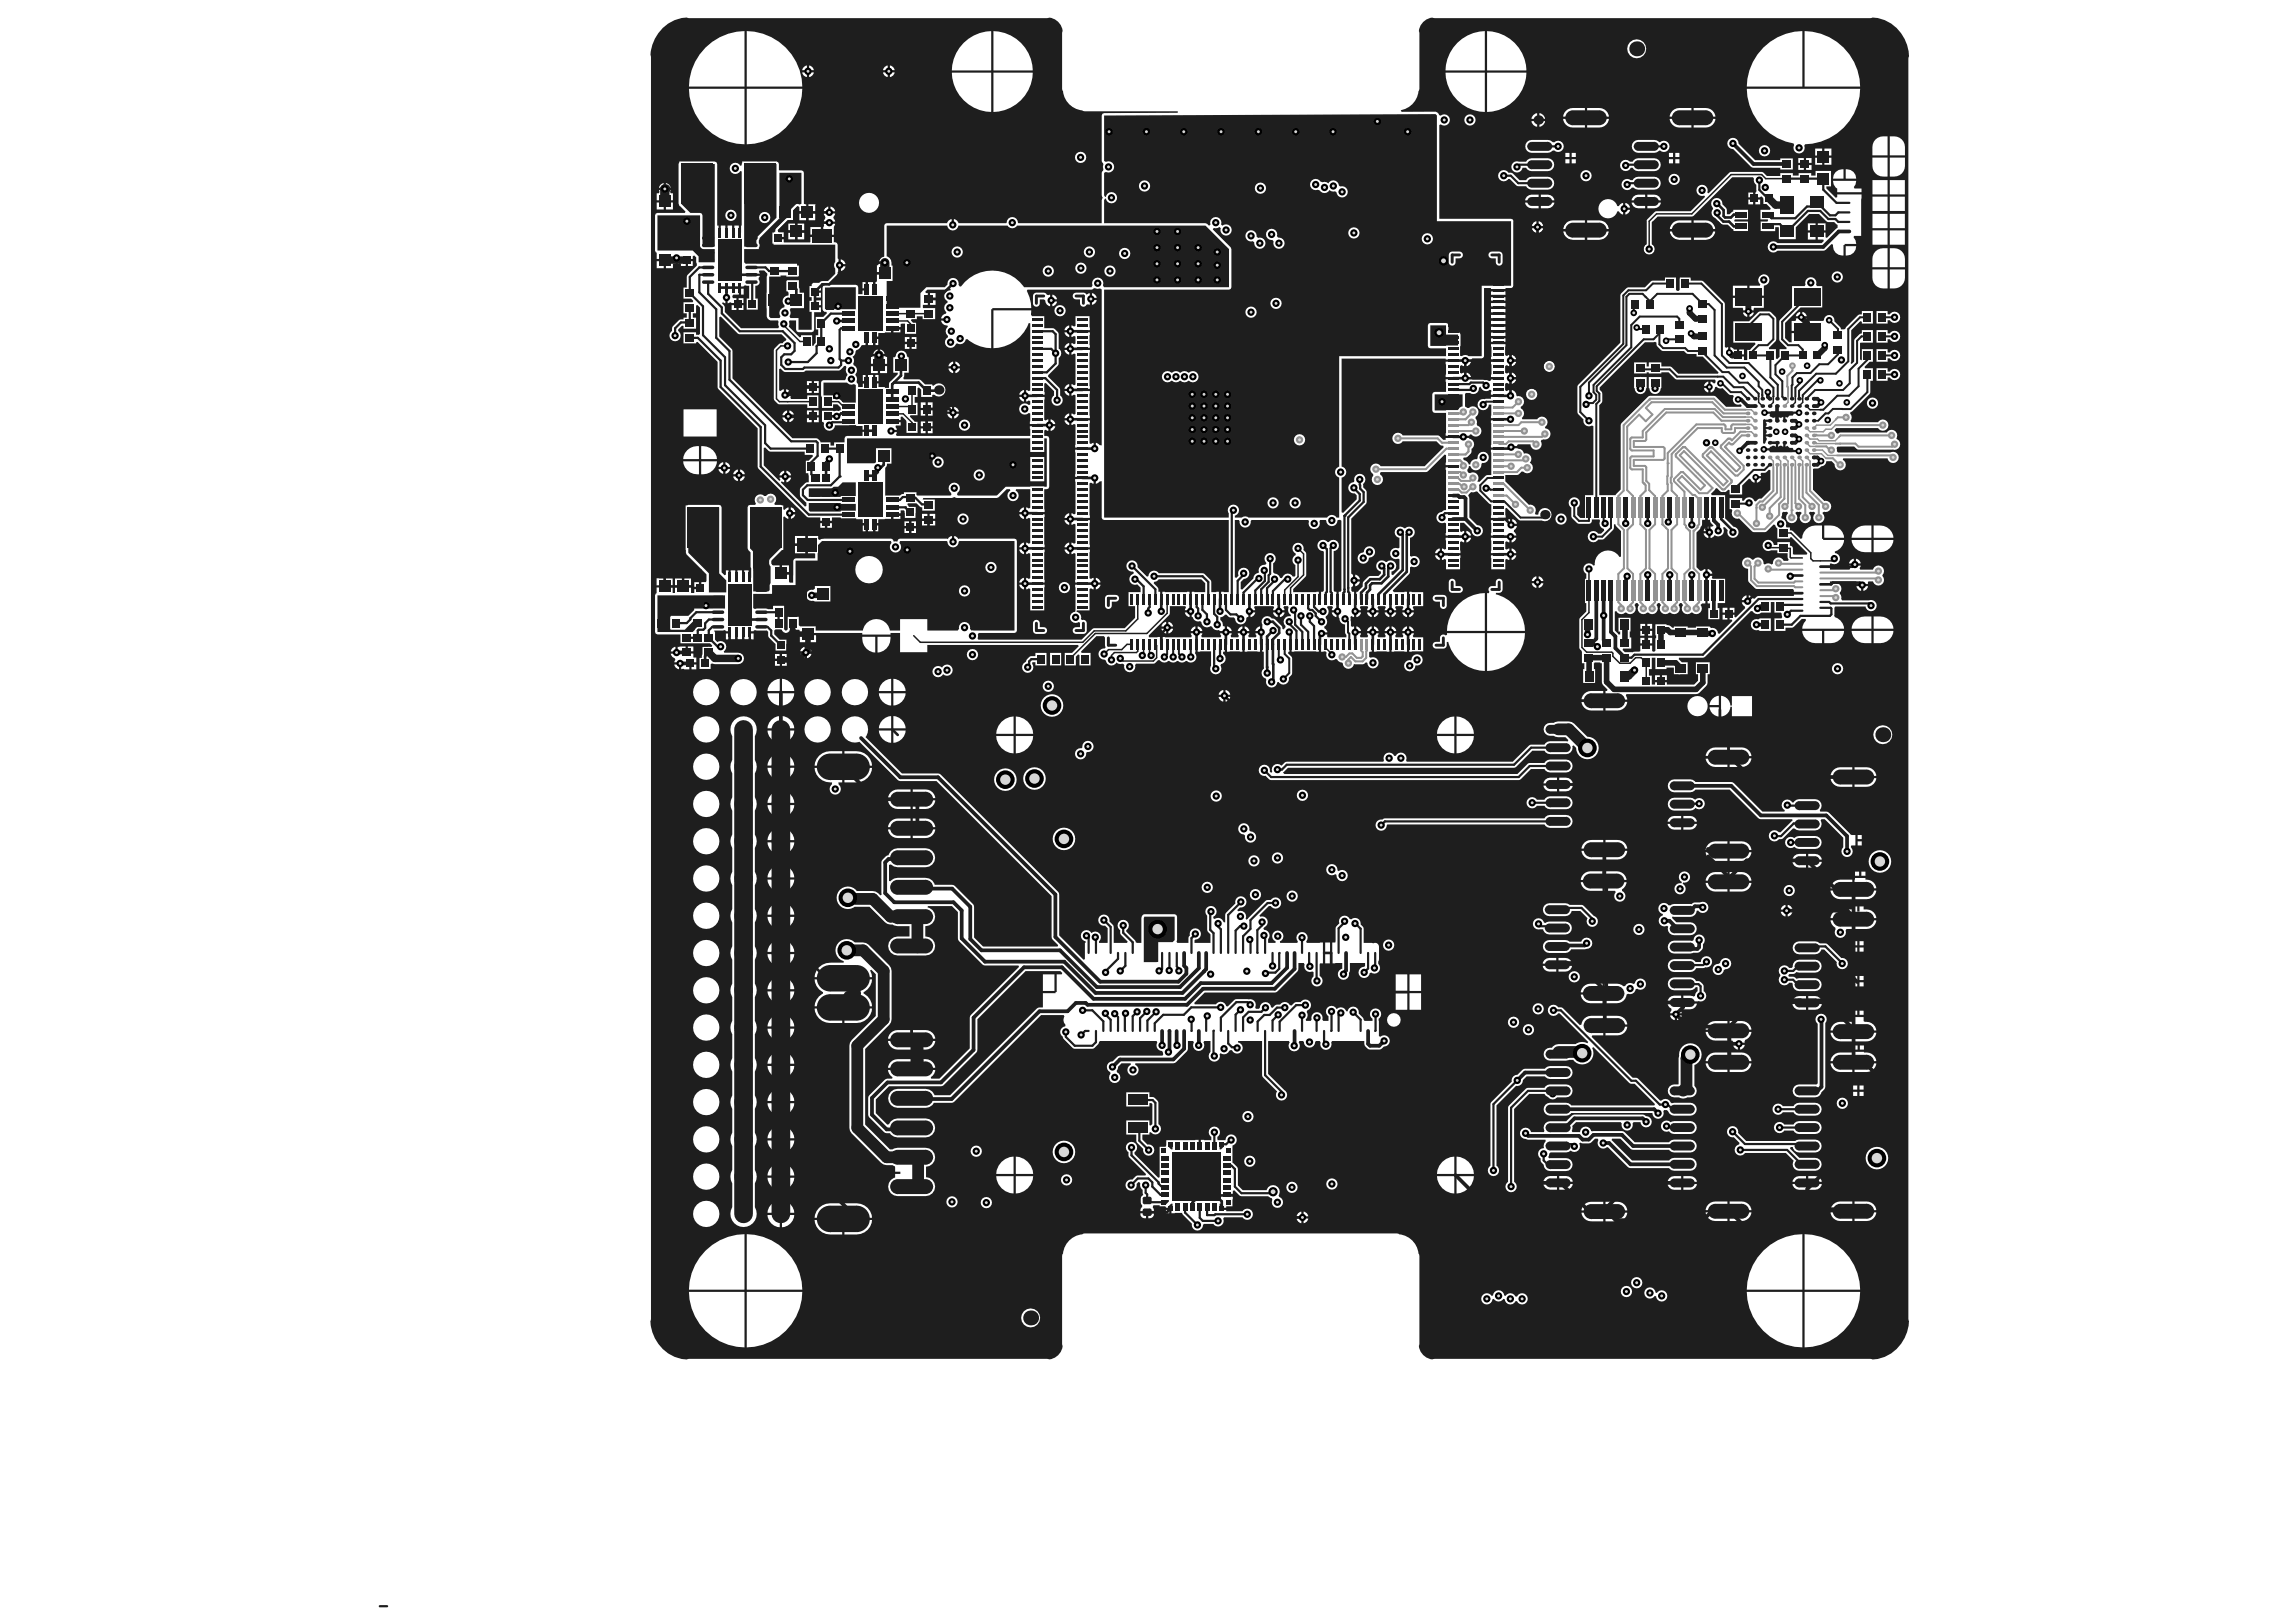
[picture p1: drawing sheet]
<svg xmlns="http://www.w3.org/2000/svg" width="297mm" height="210mm" viewBox="0 0 297 210" stroke-linecap="round" stroke-linejoin="round" font-family="sans-serif">
<g fill="#1e1e1e">
<path d="M150.8 155.3h.4v.2l-.4 .4z"/>
<path d="M151.1 156.1l.4-.3h.2v.3z"/>
<path d="M151.1 148.4h.6v.3h-.2z"/>
<path d="M185 42.1h2.1v1.2h1.5v1.4l-3.6 .1z"/>
<path d="M228.1 54.4l.2-.2 .1 .1h.5v.3h-.5a.46 .46 0 0 1 0 .7h.5v.2h-.5a.46 .46 0 0 1 0 .7h.5v.3h-.5a.41 .41 0 0 1 0 .6l-.1 .3-.2-.1z"/>
<path d="M111.7 33.2h2.2v.2l-.2 .4h.8v.3h-.8l-.3 .2v.9h1.1v.3h-1.1v.9l-.2 .1v1h-.3v-1h-.6v1h-.3v-1h-.3z"/>
<path d="M157.8 155.8h.2l.3 .3h-.5z"/>
<path d="M157.8 148.4h.5l-.3 .3h-.2z"/>
<path d="M185.6 51h3.6v1.6a.67 .67 0 0 0-.6 .5h-3z"/>
<path d="M100.8 22.4h2.9v4l-.3 .1-.2-.1-.3 .1a1.53 1.53 0 0 0-.7 1.7l-.5 .1-1.3 1.3-.1 .3-.2 .2h-.2v1.4h.2v1.9h-1.9v-1.4a.44 .44 0 0 0 0-.5l.1-.7 2.5-2.6z"/>
<path d="M106.7 37.2h4v2.8h-4z"/>
<path d="M148.1 118.6h3.9v3.1l-.3 .2h-1.9v2.6h-1.8v-5.7z"/>
<path d="M106.5 49.5h3.1a.69 .69 0 0 0 .9 .2l.2 .1v2.3h-1.6l-.5-.4-.8-.1v-.4h-1.3z"/>
<path d="M189.6 50.9h.6a.71 .71 0 0 0 .8 0 .71 .71 0 0 0 .3-.7l.3-.1a.71 .71 0 0 0 1.1 .3l.2 .1v.6h.9v.3h-.9v.2h-.8a.74 .74 0 0 0-.9 .6 .74 .74 0 0 0 .6 .9 .74 .74 0 0 0 .8-.7h.3v1.7h.9v.3h-.9v3.5h.9v.3h-.9v3.3h-.6l-.9 .8h-.2a.76 .76 0 0 0-.1-.9 .76 .76 0 0 0-.9-.2h-.2l-.2-.4 .2-.5h.2a.72 .72 0 0 0 .9 .6 .72 .72 0 0 0 .5-.9l.2-.1a.72 .72 0 0 0 .8-.7 .72 .72 0 0 0-.8-.7 .72 .72 0 0 0-.6 .8l-.2 .1a.7 .7 0 0 0-.8 .7h-.2a.65 .65 0 0 0-.5-.5l-.2-.2 .1-.2h.2a1.01 1.01 0 0 0 .8-1.1 .71 .71 0 0 0 .3-.8 .71 .71 0 0 0-.7-.5l.1-.1h-.8v-.3h.8l.1-.2h.2a.72 .72 0 0 0 1.1 0 .72 .72 0 0 0-.4-1.1l-.1-.2a.76 .76 0 0 0-.1-.8v-.2a.74 .74 0 0 0 .2-1.1 .74 .74 0 0 0-1.1 0l-.5-.2v-1.6z"/>
<path d="M97 65.7h4v5.2l-1.4 1.4a.8 .8 0 0 0 .1 1v2.2l-.1 .2v.7l-.2 .1h-2v-5.2l-.4-.3z"/>
<path d="M104.6 63.2h2.9l.4-.2h.5l.6-.6h1.7v1.8h-1.9v.1h-4.1z"/>
<path d="M85.1 77h8.7v1.8h-4v.1l-.8 .8h-2.2l-.1 1.7 .1 .1h1.8l1.2-1.2h1v.7h-.4l-.8 .8h-4.5z"/>
<path d="M104.6 65.1h4.2v.1h1.9v.9h-1.9v.1h-4l-.2-.2z"/>
<path d="M88.1 21.2h4.4v10.7h-1.4l-.2-.2v-3.8l-.1-.3h-.2h-1.3l-1.2-1.3z"/>
<path d="M85.1 27.9h5.5v3.8a.46 .46 0 0 0 .4 .5h1.5v1.7h-2.1v-.7l-.8-.8h-4.5z"/>
<path d="M149.3 75.3l.3-.1 .3-.2h5.5l.5 .5v1.1h-1.7v.9h-.3v-.9h-3.5v.9h-.3v-.9h-.2l-.1-.5-.5-.6z"/>
<path d="M159.8 67.3h.5l.1 .1a.72 .72 0 0 0 .7 .9 .72 .72 0 0 0 .7-.9l.1-.1h7.4v.1a.96 .96 0 0 0 .4 1 .73 .73 0 0 0 .8-.1 .73 .73 0 0 0 .2-.8l.1-.2h.7a.79 .79 0 0 0 .8 .8 .79 .79 0 0 0 .8-.8h.2l.2 .1v9l-.1 .2h-.2v.9h-.3v-.9h-.3l-.1-.2v-5.1a.72 .72 0 0 0 .6-1.1 .72 .72 0 0 0-1.2-.1h-.2a.73 .73 0 0 0-1.2 .2 .73 .73 0 0 0 .7 1l.1 .1v5l-.1 .2h-.3v.9h-.3v-.9h-3.3v-.4l1.7-1.7v-2.8l-.4-.5a.72 .72 0 0 0-.4-.9 .72 .72 0 0 0-.9 .4 .72 .72 0 0 0 .3 .9v.2a.71 .71 0 0 0-.4 .7 .71 .71 0 0 0 .4 .6v1.4l-.2 .1h-.2a.72 .72 0 0 0-.7-.4 .72 .72 0 0 0-.6 .5l-.1 .1h-.2a.7 .7 0 0 0-.7-.6l-.2-.1v-1.2a.72 .72 0 0 0 .2-1.1 .72 .72 0 0 0-1.1 0 .72 .72 0 0 0 0 1v.2l-.1 .1a.73 .73 0 0 0-.8 1 .8 .8 0 0 0-.8 .8l-1.4 1.4-.2-.1v-.9l.4-.4a.73 .73 0 0 0 .7-.8 .73 .73 0 0 0-.9-.6 .73 .73 0 0 0-.5 1l-.3 .3-.1-.1z"/>
<path d="M228.3 53.3h4.4v.2h-.7l-.1 .3h-.4l-.3 .3-.2-.2v.5h-.3v-.5l-.3 .2-.4-.2v.5h-.2v-.5a.48 .48 0 0 1-.8-.2v-.2h-.7z"/>
<path d="M228.2 58h.7a.56 .56 0 0 1 .9-.2v-.5h.2v.5l.3-.1 .4 .1v-.5h.3v.5l.2-.1 .3 .3h.4l.1 .2h.7v.3h-3.7l-.1-.2h-.7z"/>
<path d="M96.3 32.2h2.1l.5-.5h9.2v2.2a.67 .67 0 0 0 0 .9v.6l-1 1h-.9l-.2 .2h-.8l-.2 .2v.2h-.3v1.5h.3v.4h-.3v1.5h.3v2.3h-1.7v-1.5h-1l-.2-.3a.66 .66 0 0 0 .1-.8l.1-.2h1.7v-2h-.6v-1.6h-1.7v1.4h.2l.1 .2v.3a.75 .75 0 0 0-.7 .5 .75 .75 0 0 0 .2 .8v.3a.7 .7 0 0 0-.5 1.1l-.1 .3h-1.2l-.2-.2v-5.2h1.5v-.1h.7v.1h1.7v-1.4h-.3v-.3h-6.6l-.2-.2z"/>
<path d="M89 65.7h4v8.5l1 .9v1.6h-2.3v-2.5l-2.7-2.7z"/>
<path d="M98.8 58l.2-.1 .4 .4 .3 .1h4.4v.5h1l.1 .1-.6 .6h-.3v1.6h.3v1.2h-.3l-.7 .7a1.38 1.38 0 0 0-.1 1.1l.8 .9v.4l-.2 .1-3.1-3.2 .1-.1 .3 .1v-.6h-.6l.2 .3-.2 .1-2-2zM101.7 60.9v.6h.6a.7 .7 0 0 0-.6-.6zM101 61.1l-.2 .4h.6v-.6zM101.7 61.8v.6a.7 .7 0 0 0 .6-.6z"/>
<path d="M96.3 21.2h4.2v7l-2.5 2.4-.1 .5v.6l-.1 .2h-1.5zM98.2 28.2a.75 .75 0 0 0 1.5 0 .75 .75 0 0 0-1.5 0z"/>
<path d="M112 43.7h.3v1h.6v-1h.2v-.1h.5v-.5l1.7-.1v-.5h.1v-.2h1.2h.2l.2 .2v1.7h.8v.3h-.8v.6l-.1 .2h-1.2l-.8 .8h-.2l-.2-.1a.74 .74 0 0 0-.6-.8v.8h-.2v.1h-.8l-.2 .1v.9h1v.3h-1v1.1h-.4v1h-.2v.1h-.5v.5h-.5v-4.9l.5-.5h.4zM115.6 42.6v.4h.9v-.4zM113.2 43.9v.8h.4v-.8zM113.2 45.4l-.2 .4h.6v-.6zM111.6 48.5v.8h.4v-.8z"/>
<path d="M94.2 81.8h.3v.9h.6v-.9h.3v.9h.6v-.9h.3v.9h.6v-.9h.3v1.5h3.1v.9h1.4v-.9h3.7v2.3h-9.1v-1.3h-2.1zM104.4 83.7v.6h.6a.7 .7 0 0 0-.6-.6zM103.7 83.9l-.2 .4h.6v-.6zM104.4 84.6v.6a.7 .7 0 0 0 .6-.6zM103.5 84.6a.7 .7 0 0 0 .6 .6v-.6zM101.2 84.6v.7h.6v-.7zM100.3 84.6v.7h.6v-.7z"/>
<path d="M93.8 38.5h.3v.7l.4-.1 .2 .1h.6v-.6h-.5v-.1l-.1-.2 .2-.2h.7v-.9h.1v-.1h.5l.2-.2 .5 .1v1.6h-.3v1.5h1.4v-1.5h-.3v-1.6a.49 .49 0 0 0 .5-.3 .49 .49 0 0 0-.1-.5l.2-.5h-1.1v-.3h1.1l-.1-.2v-.2h.7l.4 .4v.2l-.1 .2v5.2l.1 .2 .4 .3h.9l.2 .8-.1 .2h-4.8l-2.1-2.1-.1-.8-.3-.3 .1-.2 .3 .1zM95.9 37.4v.7h.3v-.7zM95.6 38.6v.6h.6v-.6zM95.6 39.5v.6h.6v-.6zM94.7 39.5v.6h.6v-.6z"/>
<path d="M111.1 67.2h.5v.5h.5v.1h.2v1h.6v-1h.2v-.1h.5v-.5h1.7v-.6h.1v-.1l1.6-.1v.6h1.5v-.6h.6l.2 .1v.6h.8v.2h.2v.7h.7v1.4h-.2h-9.7zM115.6 66.7v.5h.9v-.5zM119.3 67.4v.6h.7v-.6zM117.9 67.4v.7h.6v-.7zM117 67.4v.7h.6v-.7zM113.2 68v.8h.4v-.8zM111.6 68v.8h.4v-.8zM117.9 68.4v.6h.6v-.6zM117 68.4v.6h.6v-.6z"/>
<path d="M171.8 78.4h.6v.2l-.1 .4h.7v.1h.2v.8l.1 .1a.72 .72 0 0 0 .7 .8v1l.2 .4v.3h-2.4l-.1-.2v-.2h-.7v-.3h.7l-.2-.4-.2-.1v-.2a.74 .74 0 0 0 .2-1.2v-.2a.7 .7 0 0 0 .2-1.1zM172.3 79.3a.7 .7 0 0 0 .6 .6v-.6z"/>
<path d="M85.2 73.6h5.5v2.5h-.1v.1h-.8v.5h-.4v-.7h-2.1v.7h-.3v-.7h-1v-.1h-.2v-1.1h-.6zM88.5 74.8v.9h.9v-.9zM86.1 74.8v.9h.9v-.9zM87.3 74.8v.9h.9v-.9zM89.8 75.3v.6h.6v-.6z"/>
<path d="M102.6 27.2l.6-.5 .2 .1v.5h2.1v-.8h1.3l.2 .3-.3 .1-.2 .4h.8v.3h-.8l.2 .4v.3l-.2 .4h.8v.3h-.8v1.5h-.2v.2h-1.5v.7h-3.4v-.4h-.8v-.3h.8v-.7h-.7l-.1-.2 1.3-1.3h.7zM104.6 27.6v.9h.9v-.9zM103.4 27.6v.9h.9v-.9zM103.2 28.9v.9h.9v-.9zM102 28.9v.9h.9v-.9zM104.8 29.4v1h1.4v-1zM103.2 30.1v.9h.9v-.9zM102 30.1v.9h.9v-.9z"/>
<path d="M93.1 41h.1l2.4 2.2 5.5 .1 .6 .6v.2l-.4 .3-.5 .1-.7 .7v6.4a1.1 1.1 0 0 0 .6 .7h3.7v.5h1.5v-1.6h-1.5v.4h-2.1l-.1-.1 .1-.2h-.7v-.2h-.2v-.7l-.4 .2-.2-.1v-2.7l.2-.1 .3 .3 .3 .1h2.3l.3-.1h4.3a1.06 1.06 0 0 0 .7-.6h.2l.1 .2a.71 .71 0 0 0 .1 .8l-.3 .8h-2.8l-.2 .1-.1 .2v1.7l.1 .2v1.4h1.5v-.5h.5l.5 .5v.3l-.3 .1h-2.2v1.4h.2l.1 .2a.73 .73 0 0 0 .6 .9 .73 .73 0 0 0 .8-.7h2.8v.1h.8v.5h.5v.3h-.5v.5h-2l-.2 .1-.1 .7h-1.4v.5h-.5v-.5h-1.2l-.3-.4-.3-.1h-3.1l-7.7-7.7-.1-3.7-1.6-1.7zM105.3 49.3v.6h.6v-.6zM104.4 49.3v.6h.6v-.6zM105.3 50.2v.6h.6v-.6zM104.4 50.2v.6h.6v-.6zM101.7 50.4v.6h.6a.7 .7 0 0 0-.6-.6zM102.1 53.1v.6h.6a.7 .7 0 0 0-.6-.6zM101.4 53.3l-.2 .4h.6v-.6zM105.3 53.1v.6h.6v-.6zM104.4 53.1v.6h.6v-.6zM102.1 54v.6a.7 .7 0 0 0 .6-.6zM101.2 54a.7 .7 0 0 0 .6 .6v-.6zM105.3 54v.6h.6v-.6zM104.4 54v.6h.6v-.6z"/>
<path d="M102 66.4h.2v-.1h.7l-.2-.4 .1-.1v-.1h.3l1.3 1.3h1.7v.4h1.5v-.4h1.2v.1h2v.1h.3v2.2h-.1h-4.5v.3l-.4 .1-.2-.1v-.4h-1.4v2.3h.9v.6h-2.5l-.2 .1-.1 .2v1.9l-1.6-.1v-.1h-.1v-1.1h-.9l-.2-.1v-.4l1.4-1.4h.6v-3.9l.2-.1zM102.3 66.6v.6a.7 .7 0 0 0 .6-.6zM107 67.7v.6h.6v-.6zM106.1 67.7v.6h.6v-.6zM102.8 69.3v1h1.4v-1zM102.8 70.6v1h1.4v-1zM101.2 73.1v.9h.9v-.9z"/>
<path d="M151.3 78.4h2l.1 .2-.1 .4h.7v.1h.2v.8l.1-.1a.69 .69 0 0 0 .9 .6l.2 .1a.71 .71 0 0 0 .4 .6 .71 .71 0 0 0 .8-.1l.2 .1a.7 .7 0 0 0 .9 .4l.1 .2h.7v-.6l-.3-.2a.65 .65 0 0 0-.3-.7v-.3l.8-.4a.83 .83 0 0 0 .9 .4l.2 .2a.74 .74 0 0 0 .8 .7 .74 .74 0 0 0 .7-.9h.2v-.8h.1v-.1h.8l-.2-.4 .1-.2h2.4l.1 .2-.1 .4h1.5l-.2-.4 .1-.2h.5l.1 .2a.69 .69 0 0 0 .3 1v.2a.72 .72 0 0 0-.9 .3 .72 .72 0 0 0 .2 .9v.2l-.2 .2h-.2l-.1-.4-1-.9a.6 .6 0 0 1-.6-.3 .72 .72 0 0 0-.8 .2 .72 .72 0 0 0 0 .9l-.1 .9h-.1v.2h-.8l.2 .3-.1 .2h-.9l-.1-.2 .1-.3h-1.5l.2 .3-.1 .2h-.9l-.1-.2 .1-.3h-1.5l.2 .3-.1 .2h-2.4l-.1-.2 .1-.3h-1.5l.2 .3-.1 .2-3.7-.1v1h-.3v-1l-1.4 .1-.1-.3 2.6-2.6 .1-.2zM165.6 79.3v.6a.7 .7 0 0 0 .6-.6zM164.7 79.3a.7 .7 0 0 0 .6 .6v-.6zM161.8 79.3v.6a.7 .7 0 0 0 .6-.6zM153.3 79.3a.7 .7 0 0 0 .6 .6v-.6zM151.2 80.5v.6h.6a.7 .7 0 0 0-.6-.6zM150.5 80.7l-.2 .4h.6v-.6zM162.6 81.3l-.2 .4h.6v-.6zM161 81.1v.6h.6a.7 .7 0 0 0-.6-.6zM160.3 81.3l-.2 .4h.6v-.6zM158.7 81.1v.6h.6a.7 .7 0 0 0-.6-.6zM154.9 81.1v.6h.6a.7 .7 0 0 0-.6-.6zM154.2 81.3l-.2 .4h.7v-.6zM151.2 81.4v.6a.7 .7 0 0 0 .6-.6zM150.3 81.4a.7 .7 0 0 0 .6 .6v-.6z"/>
<path d="M114.7 29.2h7.9a.72 .72 0 0 0 .7 .6 .72 .72 0 0 0 .7-.6h6.4a.7 .7 0 0 0 1.2 0h24.4l3 3v5h-16.2l-.1-.3a.73 .73 0 0 0-.7-1 .73 .73 0 0 0-.7 1l-.1 .3h-8.7a5 5 0 0 0-8.2-.1h-.1l-.2-.3a.72 .72 0 0 0-.7-.8 .72 .72 0 0 0-.7 .8l-.4 .4h-2.4l-.7 .7v1.9h-4.4v-3.4h.8v-2h-.2a.97 .97 0 0 0-.6-1.2zM140.2 32.6a.75 .75 0 0 0 1.5 0 .75 .75 0 0 0-1.5 0zM123.1 32.6a.75 .75 0 0 0 1.5 0 .75 .75 0 0 0-1.5 0zM144.8 32.8a.73 .73 0 0 0 1.4 0 .73 .73 0 0 0-1.4 0zM139.1 34.7a.75 .75 0 0 0 1.5 0 .75 .75 0 0 0-1.5 0zM142.9 35.1a.73 .73 0 0 0 1.4 0 .73 .73 0 0 0-1.4 0zM134.9 35.1a.73 .73 0 0 0 1.4 0 .73 .73 0 0 0-1.4 0z"/>
<path d="M206.9 50.1l5.9-5.8 1.3-.1 .2 .1v.3a1.33 1.33 0 0 0 .7 .8h2.9l.4 .4h1.2v.3h.8l2 2.1v.2h-5.2l-.9-.9-1.3-.1v-.5h-1.6v.5h-.3v-.5h-1.6v1.4h1.6v-.1h.3v.1h1.6v-.1h1l.8 .8 .3 .1h4.9l.1 .2-.1 .3h-.2l-.4-.2v1.4a.69 .69 0 0 0 .6-.7h.2a.65 .65 0 0 0 .8 .1l.7 .8 .6 .1 .1 .2a.67 .67 0 0 0 0 .8 .67 .67 0 0 0 .9 .2l.1 .2-.1 .1h-1.9l-1.3-1.3-.3-.1h-8.4l-3.6 3.7v8.4l-.7 .8h-2.1v-11.7l.3-.2 .1-.3v-1l-.4-.5zM220.6 49.6l-.1 .3h.5v-.5zM220.5 50.2a.65 .65 0 0 0 .5 .6v-.6zM213.3 48.8l.1 1.4a.77 .77 0 0 0 .7 .8 .77 .77 0 0 0 .8-.8v-1.4zM211.4 48.8v1.4h.1a.74 .74 0 0 0 .7 .8 .74 .74 0 0 0 .8-.8v-1.4z"/>
<path d="M195.8 28.6h2.4l.1 .3-.1 .3h1.5l-.2-.3 .1-.3h2.9l.1 .3-.2 .3-.2 .4h5.9l-.1-.4-.2-.3v-.3h5.2v3a.72 .72 0 0 0-.2 1.1 .72 .72 0 0 0 1.1 0 .72 .72 0 0 0-.2-1.1v-2.8l.1-.2h2.5l.1 .3-.2 .3-.2 .4h5.9l-.1-.4-.3-.3 .1-.3h.7a1.01 1.01 0 0 0 1.2 .5l.7 .6v.2h1.9v-1.2h1.7v1.2h.2v5.6a.65 .65 0 0 0-.5 .5h-8.8v-.1h-1.4v.1h-.5v-.1h-1.4v.1h-5.8v7.6l-6.9 6.9h-4.1a.67 .67 0 0 0-.9 0h-2.1v.7h-.3v-.7h-.6v-.8l.3-.1 .3 .1v-1.5l-.3 .1-.3-.1v-.8l.3-.1 .3 .1v-1.5l-.3 .1-.3-.1 .1-1.4h-1.9v2h.9v.3h-.9v2h.9v.3h-.9l-.3 .2-.7-.2h-2.3v-.2h-.2v-.7l-.3 .1-.2-.1v-.8l.2-.1 .3 .1v-.7h.2v-.2l2.1-.1 .2-.1 .1-.2v-8.8h.9v.1h1.9v-.1h.7l.2-.1 .1-.2zM199.1 29.5v.6a.7 .7 0 0 0 .6-.6zM198.2 29.5a.7 .7 0 0 0 .6 .6v-.6zM219.1 29.9v1.1h1.6a1.24 1.24 0 0 0 1.2-1.1zM216 29.9a1.24 1.24 0 0 0 1.3 1.1h1.5v-1.1zM205.3 29.9v1.1h1.6a1.24 1.24 0 0 0 1.2-1.1zM202.2 29.9a1.24 1.24 0 0 0 1.3 1.1h1.5v-1.1zM192.9 37.7v.5h1.9v-.5zM192.9 38.5v.4h1.9v-.4zM192.9 39.2v.5h1.9v-.5zM192.9 40v.4h1.9v-.4zM192.9 40.7v.5h1.9v-.5zM192.9 41.5v.5h1.9v-.5zM192.9 42.3v.4h1.9v-.4zM192.9 43v.5h1.9v-.5zM192.9 43.8v.4h1.9v-.4zM195.6 45.9v.6h.6a.7 .7 0 0 0-.6-.6zM195.6 46.8v.6a.7 .7 0 0 0 .6-.6zM189.7 46.8v.6a.7 .7 0 0 0 .6-.6zM199.7 47.4a.75 .75 0 0 0 1.5 0 .75 .75 0 0 0-1.5 0zM195.6 48.2v.6h.6a.7 .7 0 0 0-.6-.6zM189.7 48.2v.6h.6a.7 .7 0 0 0-.6-.6zM195.6 49.1v.6a.7 .7 0 0 0 .6-.6z"/>
<path d="M221.9 63.2h.2l.4 .4 .3 .1h.5l.3-.3h.2v.6h1.6v-1.2l.9-.9 .2 .1 .1 .3 .4 .2v-.7h.1v-.2h.7v-.2l.1-.2a.85 .85 0 0 0 .9-.4l.2 .1v2.5l-1.1 1.1-.4 .1-.3 .3-.2-.1a.72 .72 0 0 0-.7-.5 .72 .72 0 0 0-.7 .5h-.2v-.3h-1.6v1.4h.2l.1 .2a.72 .72 0 0 0 .1 .8 .72 .72 0 0 0 .8 .2l1.7 1.7 .2 .1 1.6-.1 1-.9h.2l.2 .5v1.3h1.7v-.1l.1-.1 2.1 2.1-.1 .2-1.7-.1v-.7a.35 .35 0 0 0-.4-.4v-.4h-1.7v.3h-.4a.72 .72 0 0 0-.9-.6 .72 .72 0 0 0-.5 .9 .72 .72 0 0 0 1 .4h.8v.4h1.4v.5l.1 .3-.1 .2h-.5l-.2-.3a.72 .72 0 0 0-.8-.1 .72 .72 0 0 0-.4 .7l-.2 .2-.4-.2-.5 .2-.2-.2a.71 .71 0 0 0-.4-.7 .71 .71 0 0 0-.8 .2l-.3-.1a.75 .75 0 0 0-1.2 .3 .75 .75 0 0 0 .8 1v1.6l1 1h4.7l.2 .1v.3h1.1v.3h-1.1v.2h-4.6l-.5 .4-.2-.1-.2-.1-.4-.2v.7h-.1v.1h-.8l.2 .5 .2 .1 .1 .2-1.2 1.2-.2-.1v-.2h-.6v.6h.2l.1 .2-1.6 1.6-.2-.1a.7 .7 0 0 0-.9-.6l-.2-.2h-1.8v.1h-1.1v-.1h-1.7v.1h-.3l-.3-.3h-.4v-.1h-1.4v1.4h.1v.4h-.1v1.6l-.2 .1h-.3v-.8h-1.5v.8h-.1l-1.9 .1-.3-.3 .1-.2h1v-1.4h-.2v-.8h.1v-1.8h-1.5v1.8h.2v.4h-.2l-.5-.5v-2.5h.2a.72 .72 0 0 0 1.2 .2 .98 .98 0 0 0 1.1 0 .71 .71 0 0 0 0-1l.2-.3h.3l.1 .3-.1 .2a.73 .73 0 0 0 .3 .9 .73 .73 0 0 0 .9-.1 .98 .98 0 0 0 1.2 0 .71 .71 0 0 0 0-1l.2-.3h.2l.2 .3-.1 .2a.73 .73 0 0 0 .2 .9 .73 .73 0 0 0 1-.1 .98 .98 0 0 0 1.1 0 .71 .71 0 0 0 0-1l.2-.3h.3l.1 .3-.1 .2a.73 .73 0 0 0 .3 .9 .73 .73 0 0 0 .9-.1 .98 .98 0 0 0 1.2 0 .71 .71 0 0 0 0-1l.2-.2h.4v-1.6h.3v1.6h.3v.6h-.2v1.4h1.4v-1.4h-.2v-.7h1v-3.1h-1.6l-.1-.2v-.2h-.7v-.1h-.2v-.8l-.6 .3-.5-.5v-4.5l.4-.4 .3-.5v-.7h.4v-1.6h.3v1.6h.3a.79 .79 0 0 0 .5 .7l-.2 .2-.2-.1v1.5l.4-.2 .1-.2a.73 .73 0 0 0 1 0 .73 .73 0 0 0 .1-.9l.2-.1 .4 .4a.73 .73 0 0 0 .5 1 .73 .73 0 0 0 .9-.6 .73 .73 0 0 0-.6-.8l-1.1-1.1v-3h-1.8v-.2zM227.3 61.9v.6a.66 .66 0 0 0 .5-.6zM220.6 68.3l-.2 .4h.6v-.6zM220.4 69a.7 .7 0 0 0 .6 .6v-.6zM220.9 73.6v.6h.6a.7 .7 0 0 0-.6-.6zM225.5 77.3l-.2 .4h.7v-.6zM223.8 78.7v.6h.6v-.6zM222.9 78.7v.6h.6v-.6zM222.9 79.6v.6h.6v-.6zM213.1 80.7v.7h.6v-.7zM212.2 80.7v.7h.6v-.7zM213.1 81.6v.7h.6v-.7zM212.2 81.6v.7h.6v-.7zM213.1 82.5v.8h.6v-.8zM212.2 82.5v.8h.6v-.8z"/>
<path d="M97.4 76.9h2.5v-1.2h3v-3.2h2.9v-2l.5-.5h9v.3a.73 .73 0 0 0 0 1 .73 .73 0 0 0 1.1 0 .73 .73 0 0 0 0-1v-.3h6.1a.97 .97 0 0 0 .8 .8 .73 .73 0 0 0 .7-.7l.1-.1h7.1v11.6h-5.5l-.2-.2a.72 .72 0 0 0-.7-.9 .72 .72 0 0 0-.7 .9l-.2 .2h-3.9v-1.5h-3.6v1.5h-1.3a1.76 1.76 0 0 0-1.7-1.5 1.76 1.76 0 0 0-1.8 1.5h-6.1v-.5h-2l-.2-.2v-1.1h-1.4v1.6l-.3 .2-.2-.2v-3h-1.4v.4l-.9-.1-1.4 .1-.3-.1zM127.5 73.4a.73 .73 0 0 0 1.4 0 .73 .73 0 0 0-1.4 0zM110.7 73.7a1.78 1.78 0 0 0 3.5 0 1.78 1.78 0 0 0-3.5 0zM104.5 76.5a.72 .72 0 0 0-.1 .9 .72 .72 0 0 0 .8 .3l.2 .1h2v-2h-2v.4l-.2 .1-.5 .1zM124.1 76.5a.73 .73 0 0 0 1.4 0 .73 .73 0 0 0-1.4 0z"/>
<path d="M109.6 56.7h23.7v1.8h1.8v-1.8h.3v6.3h-5.3l-1.2 1.1h-5h-.1l.1-.3a.72 .72 0 0 0 .1-1.1 .72 .72 0 0 0-1.1 0 .72 .72 0 0 0 .1 1.1l.1 .3h-.1h-4.3h-.1v-.4h-1.7v.2l-.3 .1-.2 .1h-1.9v-3.6l.2-.2v-.3h.6v-2h-2v1.8l-.2 .2h-3.5zM120.6 59.8a.75 .75 0 0 0 1.5 0 .75 .75 0 0 0-1.5 0zM126 61.5a.73 .73 0 0 0 1.4 0 .73 .73 0 0 0-1.4 0zM133.3 59.1v3.2h1.8v-3.2z"/>
<path d="M142.8 14.9l42.9-.1 .2 .1v13.7h9.6v8.4h-3.8v9.1h-1.7a.67 .67 0 0 0-.9 0l-.2-.1 .1-2.7-.1-.2-.3-.1h-1.2v-.9l-.1-.2-.2-.1h-2.1l-.2 .1-.1 .2v2.7l.1 .2 .2 .1h2.1v1h-13.8v14.3a.71 .71 0 0 0-.6 .7 .71 .71 0 0 0 .6 .7v5.2h-.4a.7 .7 0 0 0-1.2 0h-10.2a.67 .67 0 0 0-.8 0h-.9v-.3a.72 .72 0 0 0 .4-.9 .72 .72 0 0 0-1-.4 .72 .72 0 0 0-.2 1v.6h-16.2v-29.5h16.2l.2-.1 .1-.2v-5l-.1-.2-2.3-2.3 .1-.2h.3l.4-.1 .2 .1a.72 .72 0 0 0 .7 1 .72 .72 0 0 0 .7-1 .72 .72 0 0 0-1.1-.3l-.2-.2a.72 .72 0 0 0-.7-.9 .72 .72 0 0 0-.7 1l-.2 .1-.4-.3h-13.2v-3l.2-.2h.1a.72 .72 0 0 0 1.1 .5 .72 .72 0 0 0 0-1.2 .72 .72 0 0 0-1.1 .5h-.1l-.2-.2v-2.9l.3-.2a.72 .72 0 0 0 1-.6 .72 .72 0 0 0-1-.6l-.3-.2zM147.3 24.1a.75 .75 0 0 0 1.5 0 .75 .75 0 0 0-1.5 0zM162.3 24.4a.75 .75 0 0 0 1.5 0 .75 .75 0 0 0-1.5 0zM169.7 23.4a.73 .73 0 0 0-.1 .9 .73 .73 0 0 0 .9 .3l.3 .1a.71 .71 0 0 0 1.2-.1l.5 .2a.31 .31 0 0 1 .3 0 .31 .31 0 0 1 .2 .3 .73 .73 0 0 0 .9 .4 .73 .73 0 0 0 .4-.9 .73 .73 0 0 0-.8-.5l-.3-.1a.71 .71 0 0 0-.6-.7 .71 .71 0 0 0-.7 .4 .76 .76 0 0 0-.8-.1l-.3-.1a.71 .71 0 0 0-1.1-.1zM174.4 30.1a.75 .75 0 0 0 1.5 0 .75 .75 0 0 0-1.5 0zM183.9 30.9a.75 .75 0 0 0 1.5 0 .75 .75 0 0 0-1.5 0zM164 29.8a.77 .77 0 0 0-.1 .9 .77 .77 0 0 0 .8 .4l.1 .2a.74 .74 0 0 0 .6 .9 .74 .74 0 0 0 .8-.8 .74 .74 0 0 0-.9-.7l-.1-.1a.72 .72 0 0 0-.3-.9 .72 .72 0 0 0-.9 .1zM161.3 30a.72 .72 0 0 0-.1 .9 .72 .72 0 0 0 .9 .3l.1 .1a.73 .73 0 0 0 .7 .9 .73 .73 0 0 0 .8-.8 .73 .73 0 0 0-.9-.6l-.2-.1a.77 .77 0 0 0-.4-.8 .77 .77 0 0 0-.9 .1zM192.7 32.7a.44 .44 0 0 0-.1 .5 .44 .44 0 0 0 .4 .2h.5v.5a.44 .44 0 0 0 .5 .5 .44 .44 0 0 0 .4-.5v-.9a.44 .44 0 0 0-.4-.4h-1zM187.6 32.7l-.2 .3v.9a.44 .44 0 0 0 .5 .5 .44 .44 0 0 0 .4-.5v-.5h.5a.44 .44 0 0 0 .5-.4 .44 .44 0 0 0-.5-.4h-.9zM164.3 39.3a.75 .75 0 0 0 1.5 0 .75 .75 0 0 0-1.5 0zM161.1 40.4a.75 .75 0 0 0 1.5 0 .75 .75 0 0 0-1.5 0zM150.5 48.2a.75 .75 0 0 0 .1 1.1 .75 .75 0 0 0 1 0 .81 .81 0 0 0 1.1 0 .81 .81 0 0 0 1.1 0 .74 .74 0 0 0 1.1-.1 .74 .74 0 0 0-.1-1 .74 .74 0 0 0-1 0 .81 .81 0 0 0-1.1 0 .81 .81 0 0 0-1.1 0 .73 .73 0 0 0-1.1 0zM167.4 56.9a.75 .75 0 0 0 1.5 0 .75 .75 0 0 0-1.5 0zM166.8 65.1a.75 .75 0 0 0 1.5 0 .75 .75 0 0 0-1.5 0zM164 65.1a.73 .73 0 0 0 1.4 0 .73 .73 0 0 0-1.4 0z"/>
<path d="M85.7 3.6a3.8 3.8 0 0 1 3.4-1.3h46.6a1.76 1.76 0 0 1 1.7 2v7.2l.1 .3a2.75 2.75 0 0 0 2.5 2.5l.3 .1h12.1v.2h-9.6l-.2 .1-.1 .2v5.9l.3 .5-.1 .3 .1 .3-.3 .5 .1 3a.38 .38 0 0 1-.1 .5v3h-10.8a.79 .79 0 0 0-.7-.8 .79 .79 0 0 0-.8 .8h-6.2l-.2-.3-.4-.2v.7h-.3v-.7a.7 .7 0 0 0-.6 .5h-7.8l-.2 .1-.1 .2v4l-.5 .2-.2 .4h.8v.3h-.8l-.1 .2h-.2v.9h1.1v.3h-1.1v.9l-.2 .1v1h-.3v-1h-.6v1h-.2v.1h-.5v.5h-.6v-.9l-.1-.3h-.2h-4l-.2 .1-.1 .2v2.8a.48 .48 0 0 0 .5 .4l.1 .1-.5 .5h-1v1.6h.4v.8h-.4v1l-.2 .4-.2-.1v-1.3h-1.5v.2l-.1 .1-1.5-1.4 .1-.4v-.3l.1-.1h.8v1.2l.1 .2 .2 .1h1.7l.2-.1 .1-.2v-2.3h.9v-.6h-.8v-.3h.8v-.6h-.9v-.4h.9v-.6h-.8v-.3h.8v-.8l.2-.1h.7l.2-.1 1-.9 .1-.5 .1-.1-.1-3.4-.1-.3h-.4v-.7h-3.1v.7h-3.4v-.4h-.8v-.3h.8v-.7h-.6h-.1v-.3l1.2-1.2h.7v-1.2l.6-.6 .2 .1v.5h.9v-.9h-.3v-4l-.1-.3-.2-.1h-2.9v-.8l-.3-.3h-4.5v.5h-.2l-.2-.1a.73 .73 0 0 0-1 0 .73 .73 0 0 0 .1 1.1 .73 .73 0 0 0 1.1-.3l.2 .1v7h-.1v.9h-.3v-.9h-.6v.9h-.3v-.9h-.6v.9h-.3v-.9h-.5v.9h-.3v-.9h-.2v-8l-.1-.2-.2-.1h-4.6l-.1 .3v5.1l.1 .4 .8 .7-.1 .2h-3.5h-.3l-.1 .3v4.5l.1 .2 .2 .1v.8h1v.2h.2v1h.9v-.5l.3-.1v-.7h.3v.7l.2-.1 .2 .1v.3h.6v-.7h.2v-.2h.7v-.4h.2l.3 .2 .1 1.1-1.3 1.3-.1 1.5h-.4v1.4h1l.3 .3-.1 .2h-1.2v1.4h.4v.6h-.4v.2l-.6 .1-.7 .8-.2 .6-.1 .1a.73 .73 0 0 0 0 1.1 .73 .73 0 0 0 1.1-.1 .73 .73 0 0 0-.2-1.1v-.2l.5-.5 .2 .1v.3h1.7v-1.4h-.5v-.6h.5v-1h.1l.4 .3v3.4l-.2 .1h-.3v-.3h-1.7v1.4h1.7v-.1l.1-.1 2.6 2.6 .1 3.4 5.1 5.2v5.1l6.5 6.5h1.6v.4h1.5v-.4h1.2v.1h2v.1h.8v.5h.5v.1h.2v1h.6v-1h.2v-.1h.5v-.5h1.7v-.6h.1v-.1h1.1v-.5h.4l.1 .2v.8h1.5v-1.4h-.9l-.2-.3v-.2h1.2l.4 .4 .3 .2v.4h1.6v-1.5h-1.5l.1-.2h3.6l.4-.1 .3 .1h5.2h.2l1-1.1h.5v.2l-.2 .1a.73 .73 0 0 0 .1 1.1 .73 .73 0 0 0 1-.2 .73 .73 0 0 0-.2-1l.1-.2h1.8v2.4l-.2 .1-.3-.1v1.5l.3-.2 .2 .1v3.2l-.2 .1-.3-.2v1.5l.3-.1 .2 .1v3.1l-.2 .1-.3-.1v1.5l.3-.2 .2 .1v2.8h1.8v-3.3h-.9v-.3h.9v-4.3h-.9v-.3h.9v-4.2h-.9v-.3h.9v-3l.5-.1 .1-.2v-6.3l-.1-.2-.5-.1v-.7l.2-.1 .3 .2v-1.5l-.3 .1-.2-.1v-2.9h-.9v-.3h.9v-1.5h.2l1.1 1v.6l-.2 .1a.73 .73 0 0 0 .1 1 .73 .73 0 0 0 1-.1 .73 .73 0 0 0-.1-1l-.1-.9-1.5-1.6v-.2l1.3-1.3 .1-.9a.7 .7 0 0 0 0-1.2l-.1-2a1.15 1.15 0 0 0-.7-.6h-1.1v-1.6h-1.6l-.1-.2v-.5h-4.9v4.9l.7-.1a5 5 0 0 0 3.9-3.2h.2v8.7l-.2 .1-.3-.1v1.5l.3-.2 .2 .1v.5h-.2a.73 .73 0 0 0-1 0 .73 .73 0 0 0 0 1 .73 .73 0 0 0 1 0l.2 .1-.1 1.4h1v.3h-1l.1 1.2h-17.3l-.1-.2 .1-.3h-.7v-.3h.7l-.1-.3v-.2h.6v-.4h-1.1v-.3h1.1v-.4l.2-.1 .5 .5 .1 .2v1.4h1.4v-1.4h-.4l-.6-.7 .1-.2h.9v-1.6h-.4v-.7h.4v-1.2l.2-.1 .3 .3v1h1.4v-.3h.2l.3 .2a.86 .86 0 0 0 1.1-.4 .86 .86 0 0 0-.3-1.1 .86 .86 0 0 0-1.1 .1h-.2v-.2h-.9l-.7-.6h-2.1v-.2l.1-.3v-.4h.6v-2l-.3-.1a.73 .73 0 0 0-.7-.7 .73 .73 0 0 0-.7 .7l-.1 .1h-.2v2h.5v.2l-1.1 1.1v.7h-.5v-.1h-.8v-.5h-.6v-.1h-.1v-1h-.7v1h-.2v.1h-.5v.5h-.6v-.4l-.2-.3a.71 .71 0 0 0-.1-.9 .98 .98 0 0 0 0-1.1l-.3-.2v-.2a.69 .69 0 0 0-.1-.8 .68 .68 0 0 0 .4-.7l.1-.2 .4-.2 .2-.4h.6v-1h.3v1h.6v-1h.2v-.1h.5v-.5l1.7-.1v-.5h.1v-.2h1.1v-.4h.6v1.3h1.4v-1.4h-.4l-.2-.3v-.2h.7v-.4h.8v.4h1.6v-1.4l-1.6-.1v-.3h.6v-1.6h-.2l-.1-.2 .3-.2h2.2l.4-.3 .4 .2-.1 .2a.72 .72 0 0 0-.7 .5 .72 .72 0 0 0 .4 .9v.2a.71 .71 0 0 0-.2 1.2v.2l-.4 .2-.2 .4h.7v.3h-.7a.73 .73 0 0 0 .8 .6v.2v.1a.73 .73 0 0 0 0 1.1v.2l-.1 .1a.73 .73 0 0 0 .1 1.1 .73 .73 0 0 0 1.1-.4h.2a.71 .71 0 0 0 1-.6h.2l.3 .2a5 5 0 0 0 2.8 1v-5.1h.2v-.1h5a4.8 4.8 0 0 0-.6-2.2l.1-.2h8.3l.5-.2 .3 .1 .3-.1 .2 .2v20.1a.6 .6 0 0 1-.6-.3h-.1v.8h-.3v-.8l-.4 .2-.1-.1v-3h-1v-.3h1v-3.5h-1v-.3h1v-5h-1v-.3h1v-2h-1v-.3h1v-1.8h-1.9v1.3l-.2 .1-.3-.2v1.5l.3-.1 .2 .1v.9h-.2l-.3-.1v1.5l.3-.2 .2 .1v4l-.2 .1-.3-.2v1.5l.3-.1 .2 .1v2.4l-.2 .1-.3-.2v1.5l.3-.1 .2 .1v2.9h.9v.3h-.9v3.5h.9v.3h-.9v4.5l-.2 .1-.3-.2v1.5l.3-.1 .2 .1v2.4l-.2 .1-.3-.2v1.5l.3-.1 .2 .1v3.7h.9v.3h-.9v3.5a.72 .72 0 0 0-.6 .9 .72 .72 0 0 0 1.1 .4l.1 .1v.6h-.5a.44 .44 0 0 0-.4 .4 .44 .44 0 0 0 .4 .4h1l.3-.1 .1-.3v-1a.45 .45 0 0 0-.6-.4l-.2-.1 .1-.2a.7 .7 0 0 0-.6-.7v-.2h1.7v-2.8l.1-.1 .4 .2v-1.5l-.4 .1-.1-.1v-3.7h-1v-.3h1v-3.5h-1v-.3h1v-4.5h.1l.4 .1v-.7h.3v.7h.1a.6 .6 0 0 1 .6-.3v4.7l.1 .2 .2 .1h16.2v9.3h-1v.9h-.3v-.9h-1v-1.4l-1-1h-5.8a.72 .72 0 0 0-.8-.3 .72 .72 0 0 0-.5 .6l-.2 .1-1.2-1.2v-.2a.73 .73 0 0 0-.8-.7 .73 .73 0 0 0-.7 .8 .73 .73 0 0 0 .9 .7l.1 .1-.1 .2a.72 .72 0 0 0-.5 .9 .72 .72 0 0 0 1 .4l.5 .4v.6h-1.6v1.8h.8v1.6l-1.3 1.3h-4.1l-1.5 1.5h-13.3l-.1-.2v-.5l.1-.2h4.6l.3-.1 .1-.2v-11.6l-.1-.2-.3-.1-7.2 .1-.1-.2-.5-.2v.7h-.2v-.7l-.5 .2-.1 .2-6.2-.1-.2 .1-.1 .3h-.5l-.1-.3-.2-.1h-9l-.2 .2-.2-.1v-.5h-1.4v2.3h1v.6h-2.6l-.2 .1-.1 .2v2.9h-.4l-.1-.2v-.9h-1.1v-.1h-.1v-1.1h-.9l-.2-.2 .1-.4 1.3-1.3h.1v-4.3l.2-.1 .5 .4v-1.5l-.5 .3-.2-.1v-.5l-1.1-.1v-.2a.72 .72 0 0 0 0-1 .72 .72 0 0 0-1.1 .1h-.2a.72 .72 0 0 0-1 0 .72 .72 0 0 0-.1 .9l-.1 .2-.9 .1-.1 .3v5.3l.4 .5v2.1v.2h-.8v.9h-.3v-.9h-.6v.9h-.3v-.9h-.6v.9h-.3v-.9h-.3v.6h-.2l-.3-.3v-8.4l-.1-.3-.3-.1-4.3 .1v6.1l.1 .3 2.6 2.5v.9l-.1 .1h-.6v.8h-.1v.1h-.8v.5h-.4v-.7h-2.1v.7h-.3v-.7h-1v-.1v.1h-1.1v.8l-.2 .2v4.8l.1 .2 .3 .1h2.9v1.1h3.9l.2 .3v.2h-1.2l-.1 1.4h-.3v1.5h1.4v-.6l.2-.2 .4 .1h3.3a.74 .74 0 0 0 .4-.8 .74 .74 0 0 0-.7-.6h-1.8l-.1-.2a.72 .72 0 0 0 .2-1 .72 .72 0 0 0-1-.2l-.3-.3v-1l-.1-.2 1.3-.1 .2 .2h.5v.1h.1v.9h.6v-.9h.3v.9h.6v-.9h.3v.9h.6v-.9h.1v-.1h.5l.2-.2 .2 .1h1.3l.2 .2v.6l.9 .9v.9h1.4v-1.4h-.8l-.7-.7v-.5l.1-.2 .8 .1 .1 .1a.54 .54 0 0 0 .5 .3 .54 .54 0 0 0 .5-.4h.3v-.9h.3v.9h.6l.1 .4h8.1v.2h1.8v.2v-.2h1.8v-.2h1.2v2.5h3.6v-.9h19.5v.1l-.8 .9h-.9v1.6h1.4v-1.1l.3-.3 .2 .1v1.3h1.4v-1.6h-1.2v-.2l1.9-2h1l.2 .2v1v.3l-.1 .1h-.1a.73 .73 0 0 0-.7 .8 .73 .73 0 0 0 .8 .7l.2 .1v.2a.72 .72 0 0 0 .7 .4 .72 .72 0 0 0 .6-.4l.3 .2 .7 .1v.3a.72 .72 0 0 0 .8 .7 .72 .72 0 0 0 .6-.9l.2-.2h2.2l.3-.1 .3-.4h.2l.1 .1a.73 .73 0 0 0 1.1 0 1.02 1.02 0 0 0 1.2 0 .73 .73 0 0 0 1 0 .97 .97 0 0 0 1.2 0 .72 .72 0 0 0 0-1l.1-1.1h.2v.9h1.8l-.1 2a.73 .73 0 0 0 .7 1 .73 .73 0 0 0 .6-1.2l.1-.2h.1a.72 .72 0 0 0 .5-.6 .72 .72 0 0 0-.4-.7v-.3h.3v-.9h.2v.9h2v-.9h.3v.9h2v-.9h.3v.9h.2v2.2l-.1 .1a.72 .72 0 0 0 .4 1.2v.4a.73 .73 0 0 0 .7 .8 .73 .73 0 0 0 .7-.7l.2-.1a.71 .71 0 0 0 .9 .3 .71 .71 0 0 0 .4-.8l.4-.3 .1-.3-.1-2-.5-.6 .1-.2h.1v-.9h.3v.9h3.5v-.9h.3v.9h.6l.1 .2a.72 .72 0 0 0 .3 .8 .72 .72 0 0 0 .9 0h.2l.1 .2 .6 .3a.75 .75 0 0 0 .7 .8 .75 .75 0 0 0 .8-.7l1.1 .1 .4-.3 .1 .1a.74 .74 0 0 0 .8 .7 .74 .74 0 0 0 .7-.8 .74 .74 0 0 0-1-.6l-.2-.1v-.6l.1-.1h.3v-.9h.3v.9h1.9v-.9h.3v.9h2v-.9h.3v.9h1.8v-1.8h-1.2l-.1-.2 .1-.3h-1.5l.2 .3-.1 .2h-.9l-.1-.2 .1-.3h-1.5l.2 .3-.1 .2h-.9l-.1-.2 .2-.3h-1.5l.1 .3-.1 .2h-.9l-.1-.2 .2-.3h-.8v-.2h-.1v-.7h-.2l-.2-.1-.1-1.2 .2-.1 .3 .2v-.8h.1v-.1h.8l-.2-.4 .1-.2h.9l.1 .2-.1 .4h1.5l-.2-.4 .1-.2h.9l.1 .2-.2 .4h1.5l-.1-.4 .1-.2h.9l.1 .2-.2 .4h1.5l-.1-.4 .1-.2h1.2v-1.8h-1.8v.9h-.3v-.9h-1.6l-.2-.2 2.1-2.1 .1-.3v-.6l.2-.1a.72 .72 0 0 0 1.1-.6 .72 .72 0 0 0-1.1-.7l-.2-.1v-2.3a.73 .73 0 0 0 .6-1.1 .73 .73 0 0 0-1.2-.1 .98 .98 0 0 0-1.2 0 .72 .72 0 0 0-.1 .7 .72 .72 0 0 0 .5 .5v1.3l-.1 .1a.73 .73 0 0 0-1.1 .6 .73 .73 0 0 0 1.1 .7l.1 .1v1.2l-.8 .8h-.2v-.4l.2-.1a.73 .73 0 0 0 .3-1.1 .73 .73 0 0 0-1.1-.1 .98 .98 0 0 0-1.2 0 .72 .72 0 0 0-.1 .8 .72 .72 0 0 0 .6 .5v.2l-.4 .3-1.2 .1-.7 .6-.1 .3v.4l-.6 .7h-.2v.9h-.3v-.9h-.3l-.1-.2v-.4l.2-.1v-1.5l-.2-.2v-7.1l2-2v-1.4l-.1-.3-.3-.3-.1-.5a.72 .72 0 0 0-.1-1.2 .72 .72 0 0 0-1 .8l-.1 .2a.72 .72 0 0 0-.7 .8 .72 .72 0 0 0 .9 .6l.2 .3v.5l-1.7 1.8-.2-.1v-4.5h.1a.72 .72 0 0 0 .5-.8 .72 .72 0 0 0-.6-.6v-14h13.4v.1h1v.3h-1v2h1v.3h-1l.1 1.6h-1.5l-.2 .1-.1 .2v2.1l.1 .2 .2 .1h1.5l-.1 3h1v.3h-1v.2h-.3l-.4-.4-.3-.2h-4.5a.72 .72 0 0 0-1.1-.1 .72 .72 0 0 0 0 1.1 .72 .72 0 0 0 1.1-.2h4.3l.6 .5 .3 .1 .1 .2-2.5 2.4h-5.7a.72 .72 0 0 0-1.1-.1 .72 .72 0 0 0 .1 1.1l.1 .3a.72 .72 0 0 0 0 1 .72 .72 0 0 0 1.1-.1 .72 .72 0 0 0-.2-1.1l-.1-.2 .1-.1h6l2.3-2.3 .2 .1-.1 1.3h1v.3h-1l.1 5.5h-.3l-.3 .3a.72 .72 0 0 0-.7 .9 .72 .72 0 0 0 1.1 .4l.2 .1-.1 1.6h1v.3h-1l.1 1.4-.2 .1-.3-.1v1.5l.3-.2 .2 .1v1.3h1.8v-1.8h-.9v-.3h.9v-1.5l.2-.1 .3 .2v-1.5l-.3 .1h-.2v-1.1h.5l1 1a.73 .73 0 0 0 .7 .7 .73 .73 0 0 0 .7-.7 .73 .73 0 0 0-.7-.7l-1-1v-2.5l-.2-.3 .4-.5h.3l.4-.1h.2l1.4 1.6 .3 .1v1.7h1.9l-.1-1.2 .2-.1 1.7 1.6 2.9 .1a.86 .86 0 0 0 1.2-.6 .86 .86 0 0 0-.7-1.1 .86 .86 0 0 0-1 .9h-.3l-.1-.2a.71 .71 0 0 0 0-.8 .71 .71 0 0 0-.8-.3l-3.1-3v-.8h1.6l.2-.1 .4-.4h.2a.73 .73 0 0 0 1.1 0 .73 .73 0 0 0-.3-1.1 .72 .72 0 0 0 .1-.9 .72 .72 0 0 0-.9-.3 .9 .9 0 0 0-.8-.7h-.8v-.3h.7l.2-.2h1.6a.72 .72 0 0 0 .9 .7 .72 .72 0 0 0 .4-1.1l.1-.2h.3a.72 .72 0 0 0 .9-.6 .72 .72 0 0 0-.7-.9v-.2a.72 .72 0 0 0 .1-1.1 .72 .72 0 0 0-1.1 .2h-2v-.2a.71 .71 0 0 0-.1-1.3v-.2a.72 .72 0 0 0 .3-.9 .72 .72 0 0 0-.8-.4 .99 .99 0 0 0-.7-.8v.7h-.3v-.7l-.4 .1-.2-.1v-.9l.2-.1 .4 .2v-1.5l-.4 .1-.2-.1v-.8l.2-.1 .4 .1v-1.5l-.4 .2-.2-.1 .1-1.5h-1.9v2h.9v.3h-.9v2h.9v.3h-.9v.1l-.2 .1-.8-.2h-2.3v-.2h-.2v-.7l-.3 .1-.2-.1v-.8l.2-.1 .3 .1v-.7h.2v-.2h.8v-.1h1.3l.2-.1 .1-.2v-8.8h.9v.1h1.9v-.1h.7l.2-.1 .1-.2v-8.4l-.1-.2-.2-.1h-9.3v-12.1l.2-.1a.74 .74 0 0 0 1-.1 .74 .74 0 0 0-.1-1 .74 .74 0 0 0-1 0l-.1-.1-.3-.4h-.2h-4.4l-.1-.2a2.84 2.84 0 0 0 2.3-2.5l.1-.3v-7.2a1.72 1.72 0 0 1 2-2h56.6a4.9 4.9 0 0 1 4.7 5.1v163.3l.1 .3a5 5 0 0 1-4.8 4.9h-56.6a1.72 1.72 0 0 1-2-2v-11.4l-.1-.5a2.78 2.78 0 0 0-2.5-2.3l-.3-.1h-40.4l-.5 .2a2.78 2.78 0 0 0-2.3 2.4l-.1 .3v11.4a1.73 1.73 0 0 1-1.9 2h-46.6a4.9 4.9 0 0 1-4.7-5v-163.5a4.7 4.7 0 0 1 1.5-3.8zM210.5 6.3a1.25 1.25 0 0 0 2.5 0 1.25 1.25 0 0 0-2.5 0zM115.1 8.5v.6h.6a.7 .7 0 0 0-.6-.6zM114.4 8.7l-.2 .4h.6v-.6zM104.7 8.5v.6h.6a.7 .7 0 0 0-.6-.6zM104 8.7l-.2 .4h.6v-.6zM192.4 4v5.1h5.1a5.2 5.2 0 0 0-5.1-5.1zM188.5 5.6a5.2 5.2 0 0 0-1.5 3.5h5.1v-5.1a5.2 5.2 0 0 0-3.6 1.6zM128.5 4v5.1h5.1a5.2 5.2 0 0 0-5.1-5.1zM124.7 5.6a5.2 5.2 0 0 0-1.6 3.5h5.1v-5.1a5.2 5.2 0 0 0-3.5 1.6zM115.1 9.4v.6a.7 .7 0 0 0 .6-.6zM114.2 9.4a.7 .7 0 0 0 .6 .6v-.6zM104.7 9.4v.6a.7 .7 0 0 0 .6-.6zM103.8 9.4a.7 .7 0 0 0 .6 .6v-.6zM233.5 4v7.2h7.2a7.3 7.3 0 0 0-7.2-7.2zM228.1 6.2a7.3 7.3 0 0 0-2.1 5h7.2v-7.2a7.3 7.3 0 0 0-5.1 2.2zM96.6 4v7.2h7.2a7.3 7.3 0 0 0-7.2-7.2zM91.3 6.2a7.3 7.3 0 0 0-2.2 5h7.2v-7.2a7.3 7.3 0 0 0-5 2.2zM192.4 9.4v5.1a5.2 5.2 0 0 0 5.1-5.1zM187 9.4a5.2 5.2 0 0 0 5.1 5.1v-5.1zM128.5 9.4v5.1a5.2 5.2 0 0 0 5.1-5.1zM123.1 9.4a5.2 5.2 0 0 0 5.1 5.1v-5.1zM205.3 14v1.1h2.8a1.24 1.24 0 0 0-1.2-1.1zM219.1 14v1.1h2.8a1.24 1.24 0 0 0-1.2-1.1zM216.4 14.3l-.2 .3-.2 .5h2.8v-1.1h-1.9zM202.6 14.3l-.2 .3-.2 .5h2.8v-1.1h-1.9zM199.2 14.6v.8h.7a.83 .83 0 0 0-.7-.8zM198.4 14.9l-.3 .5h.8v-.8zM189.4 15.5a.75 .75 0 0 0 1.5 0 .75 .75 0 0 0-1.5 0zM199.2 15.7v.7a.83 .83 0 0 0 .7-.7zM198.1 15.7a.83 .83 0 0 0 .8 .7v-.7zM219.1 15.4v1.1h1.6a1.24 1.24 0 0 0 1.2-1.1zM216 15.4a1.24 1.24 0 0 0 1.3 1.1h1.5v-1.1zM205.3 15.4v1.1h1.6a1.24 1.24 0 0 0 1.2-1.1zM202.2 15.4a1.24 1.24 0 0 0 1.3 1.1h1.5v-1.1zM96.6 11.5v7.2a7.3 7.3 0 0 0 7.2-7.2zM89.1 11.5a7.3 7.3 0 0 0 7.2 7.2v-7.2zM211.4 18.4a.84 .84 0 0 0-.2 .9 .84 .84 0 0 0 .7 .5h2.1l.3-.1 .4-.2a.73 .73 0 0 0 1.1 0 .73 .73 0 0 0 0-1.1 .73 .73 0 0 0-1.1 0l-.4-.2-.3-.1h-2.1zM197.6 18.4a.84 .84 0 0 0-.2 .9 .84 .84 0 0 0 .8 .5h2l.9-.3a.73 .73 0 0 0 1 0 .73 .73 0 0 0 0-1.1 .73 .73 0 0 0-1 0l-.9-.3h-2zM226 11.5a7.3 7.3 0 0 0 6 7.1l.1 .2a.73 .73 0 0 0 .6 1.1 .73 .73 0 0 0 .7-1.1l.1-.1a7.3 7.3 0 0 0 7.2-7.2zM244.5 17.6v2.5h1.9a2.04 2.04 0 0 0-.6-2.3l-.4-.1zM242.6 18.1a2.22 2.22 0 0 0-.4 2h2v-2.5a1.77 1.77 0 0 0-1.6 .5zM236 19.2v.9h.9v-.9zM234.8 19.2v.9h.9v-.9zM227.6 19.5a.73 .73 0 0 0 1.4 0 .73 .73 0 0 0-1.4 0zM203.3 19.8v.5h.6v-.5zM202.5 19.8v.5h.5v-.5zM216.7 19.8v.5h.6v-.5zM215.9 19.8v.5h.5v-.5zM209.8 20.9a.73 .73 0 0 0 .1 1.1 .73 .73 0 0 0 1.1-.3h.2l.4 .4 .3 .1h2.1a.84 .84 0 0 0 .9-.9 .84 .84 0 0 0-.9-.8h-2.1h-.3l-.4 .4h-.3a.72 .72 0 0 0-1.1 0zM195.7 21.1a.73 .73 0 0 0 .2 1.1 .73 .73 0 0 0 1.1-.5h.4l.4 .4 .4 .1h2a.84 .84 0 0 0 .9-.9 .84 .84 0 0 0-.9-.8h-2h-.4l-.4 .4h-.9a.75 .75 0 0 0-.8 .2zM233.7 20.5v.6h.7v-.6zM232.6 20.5v.6h.8v-.6zM139.1 20.4a.73 .73 0 0 0 1.4 0 .73 .73 0 0 0-1.4 0zM216.7 20.6v.5h.6v-.5zM215.9 20.6v.5h.5v-.5zM203.3 20.6v.5h.6v-.5zM202.5 20.6v.5h.5v-.5zM236 20.4v.9h.9v-.9zM234.8 20.4v.9h.9v-.9zM223.7 18a.73 .73 0 0 0-.2 .9 .73 .73 0 0 0 .7 .4l2.5 2.4h3.6v.2h1.6v-1.4h-1.6v.2h-3.2l-2.2-2.1a.73 .73 0 0 0-.4-.7 .73 .73 0 0 0-.8 .1zM233.7 21.4v.6h.7v-.6zM232.6 21.4v.6h.8v-.6zM213.1 28.4l-.1 .2v3a.72 .72 0 0 0-.2 1.1 .72 .72 0 0 0 1.1 0 .72 .72 0 0 0-.2-1.1v-2.8l.8-.8h4.5l5.1-5.1h2.7l.1 .2a.66 .66 0 0 0 .3 .8v.8l-.1 .2v.6h.6l.2-.1 .2 .2v.8h.4l.6 .6-.1 .2h-1.2v1.2h.9l.1 .1-.1 .2h-.9v1.2h1.9v-.5h.4v1.6h2.2v-1.6l1.8-1.7h1.2l1.1 1h.9l.4 .4v.4l-1.3 1.3-.2-.1v-.6h-1v.9h.7l.1 .2-.3 .3h-5.7a.73 .73 0 0 0-1.1-.1 .73 .73 0 0 0 0 1.1 .73 .73 0 0 0 1.1-.1h5.9l.3-.1 .7-.7 .2 .1a1.23 1.23 0 0 0 1.4 1.4v-1.4h.1v-.1h1.5v-.5l-.3-.4 .1-.2h.9v-5.3h-3.1v.3l-.2 .1-1.2-1.2v-.3h.6v-2h-2v.6h-.6v-.3h-1.6v.3h-.8v-.3h-1.6v.4h-1.7l-.4-.4-.3-.1h-3.9l-.3 .1-2.7 2.6-.1-.1a.73 .73 0 0 0-.6-1 .73 .73 0 0 0-.8 .8 .73 .73 0 0 0 1 .6l.1 .2-1.9 1.8h-4.4l-.2 .1zM244.5 20.4v2.5a1.53 1.53 0 0 0 1.9-1.4v-1.1zM242.2 20.4a2.04 2.04 0 0 0 .7 2.3l.4 .1 .9 .1v-2.5zM238.8 21.9v1.2h1.3a1.21 1.21 0 0 0-1.3-1.2zM237.5 22.3l-.3 .3-.1 .5h1.4v-1.2l-.6 .1zM210 23.4a.72 .72 0 0 0 0 1 .72 .72 0 0 0 1.1-.1h.2l.3 .2h.3h2.1a.84 .84 0 0 0 .9-.8 .84 .84 0 0 0-.9-.8h-2.1h-.3l-.4 .4h-.2a.71 .71 0 0 0-1 .1zM204.5 22.7a.73 .73 0 0 0 1.4 0 .73 .73 0 0 0-1.4 0zM215.9 23.2a.73 .73 0 0 0 1.4 0 .73 .73 0 0 0-1.4 0zM86.2 23.7v.6h.6a.7 .7 0 0 0-.6-.6zM85.5 23.9l-.2 .4h.6v-.6zM194 22.2a.72 .72 0 0 0 .1 1.1 .72 .72 0 0 0 1-.1h.2l1 .9h1.1l.4 .4h.4h2a.84 .84 0 0 0 .9-.8 .84 .84 0 0 0-.9-.8h-2h-.4l-.4 .4h-.8l-.9-.8-.6-.2a.71 .71 0 0 0-1.1-.1zM237.1 23.4a1.11 1.11 0 0 0 .6 1v.5h3.1v-.5h-.9l-.1-.2 .3-.3v-.5zM244.5 23.3v1.9h1.9v-1.9zM242.2 23.3v1.9h2v-1.9zM226.2 24.9v.6h.6v-.6zM85.3 24.6v.2l-.1 .2h-.2v.9h2.1v-.9h-.3l-.1-.2 .1-.2zM213.1 25.2v.7h1.8a.85 .85 0 0 0-.9-.7zM211.3 25.4l-.2 .5h1.7v-.7h-.9l-.3 .1zM199.3 25.2v.7h1.8a.85 .85 0 0 0-.9-.7zM197.5 25.4l-.2 .5h1.8v-.7h-.9l-.4 .1zM227.1 25.8v.6h.6v-.6zM226.2 25.8v.6h.6v-.6zM210.3 26.3v.6h.6a.7 .7 0 0 0-.6-.6zM213.1 26.2v.8h.9a.85 .85 0 0 0 .9-.8zM211.1 26.2a.85 .85 0 0 0 .8 .8h.9v-.8zM199.3 26.2v.8h.9a.85 .85 0 0 0 .9-.8zM197.3 26.2a.85 .85 0 0 0 .9 .8h.9v-.8zM86.2 26.2v.9h.9v-.9zM85 26.2v.9h.9v-.9zM244.5 25.4v1.9h1.9v-1.9zM242.2 25.4v1.9h2v-1.9zM107.4 26.7v.6h.6a.7 .7 0 0 0-.6-.6zM106.7 26.9l-.2 .4h.7v-.6zM104.6 26.4v.9h.9v-.9zM111.1 26.3a1.3 1.3 0 0 0 2.6 0 1.3 1.3 0 0 0-2.6 0zM210.3 27.2v.6a.7 .7 0 0 0 .6-.6zM207.2 26.1a1.26 1.26 0 0 0 .2 2 1.26 1.26 0 0 0 1.9-.7h.1l.2 .2 .4 .2v-1.5l-.4 .2-.2 .2h-.1a1.29 1.29 0 0 0-2.1-.6zM104.6 27.6v.9h.9v-.9zM103.4 27.6v.9h.9v-.9zM93.8 27.9a.75 .75 0 0 0 1.5 0 .75 .75 0 0 0-1.5 0zM106.5 27.6l.3 .5-.3 .6h1.5l-.2-.5 .2-.6zM199.1 28.6v.6h.6a.7 .7 0 0 0-.6-.6zM198.4 28.8l-.2 .4h.6v-.6zM244.5 27.7v1.8h1.9v-1.8zM242.2 27.7v1.8h2v-1.8zM205.3 28.5v1.1h2.8a1.24 1.24 0 0 0-1.2-1.1zM219.1 28.5v1.1h2.8a1.24 1.24 0 0 0-1.2-1.1zM216.4 28.9l-.2 .3-.2 .4h2.8v-1.1l-1.9 .1zM202.6 28.9l-.2 .3-.2 .4h2.8v-1.1l-1.9 .1zM103.2 28.9v.9h.9v-.9zM235.2 28.9v.9h1v-.9zM233.9 28.9v.9h1v-.9zM102 28.9v.9h.9v-.9zM221.6 25.8a.72 .72 0 0 0 0 1v.2a.72 .72 0 0 0 .3 1.2l.9 .9h.7l.7 .6v.2h1.9v-1.2h-1.7v-.1v-.2h1.7v-1.2h-1.9v.2l-.4 .3h-.4v-.7l-.6-.6a.72 .72 0 0 0-.4-.7 .72 .72 0 0 0-.8 .1zM199.1 29.5v.6a.7 .7 0 0 0 .6-.6zM198.2 29.5a.7 .7 0 0 0 .6 .6v-.6zM106.5 29l.1 .2-.1 .2v1h1.4v-1l.1-.4zM104.8 29.4v1h1.4v-1zM103.2 30.1v.9h.9v-.9zM102 30.1v.9h.9v-.9zM233.9 30.1v.9h1v-.9zM219.1 29.9v1.1h1.6a1.24 1.24 0 0 0 1.2-1.1zM216 29.9a1.24 1.24 0 0 0 1.3 1.1h1.5v-1.1zM205.3 29.9v1.1h1.6a1.24 1.24 0 0 0 1.2-1.1zM202.2 29.9a1.24 1.24 0 0 0 1.3 1.1h1.5v-1.1zM244.5 29.8v1.9h1.9v-1.9zM242.2 29.8v1.9h2v-1.9zM238.8 31.9v1.2a1.21 1.21 0 0 0 1.3-1.2zM108.8 33.6v.6h.6a.7 .7 0 0 0-.6-.6zM89 33.8v.6h.6v-.6zM244.5 32.1v2.5h1.9a2.04 2.04 0 0 0-.6-2.3l-.4-.1zM242.6 32.5a2.22 2.22 0 0 0-.4 2.1h2v-2.5a1.77 1.77 0 0 0-1.6 .4zM85 33.8v.9h.9v-.9zM108.8 34.5v.6a.7 .7 0 0 0 .6-.6zM237 35.8a.73 .73 0 0 0 1.4 0 .73 .73 0 0 0-1.4 0zM111.6 36.5v.8h.4v-.8zM244.5 34.9v2.4a1.53 1.53 0 0 0 1.9-1.4v-1zM242.2 34.9a2.04 2.04 0 0 0 .7 2.2l.4 .2h.9v-2.4zM192.9 37.7v.5h1.9v-.5zM226.3 37v1.3h1.9v-1.3a.73 .73 0 0 0 .7-.9 .73 .73 0 0 0-1-.5 .73 .73 0 0 0-.2 1.2v.2zM224.2 37v1.3h1.8v-1.3zM120.3 37.9v.6h.7v-.6zM141.3 37.9v.6h.6a.7 .7 0 0 0-.6-.6zM136.1 38.1v.6h.6a.7 .7 0 0 0-.6-.6zM192.9 38.5v.4h1.9v-.4zM141.3 38.8v.6a.7 .7 0 0 0 .6-.6zM138.9 38a.44 .44 0 0 0-.1 .5 .44 .44 0 0 0 .4 .2h.5v.6a.44 .44 0 0 0 .4 .4 .44 .44 0 0 0 .5-.3h.4v-1.5l-.4 .2-.4-.2h-1zM120.3 38.8v.7h.7v-.7zM136.1 39v.6a.7 .7 0 0 0 .6-.6zM133.8 38l-.2 .3v1a.44 .44 0 0 0 .5 .4 .44 .44 0 0 0 .4-.4v-.6h.5l.2 .2a.74 .74 0 0 0 .7 .7v-1.5h-.5l-.2-.2h-.2h-.9zM192.9 39.2v.5h1.9v-.5zM209.7 38l-.1 .2v6.1l-5.5 5.6v3.4l.1 .3 .7 .7a.71 .71 0 0 0 .2 .7 .71 .71 0 0 0 .8 .1l.2 .1v8.9h-1v2.9h-.7l-.4-.4v-.9l.2-.1a.73 .73 0 0 0 0-1.1 .73 .73 0 0 0-1.1 .1 .73 .73 0 0 0 .2 1.1v1.2l.7 .8 .3 .1h1.4a.45 .45 0 0 0 .2-.6h1l.1 .2a.7 .7 0 0 0 .5 1v.2l-.4 .5h-.4v-.2a.73 .73 0 0 0-1.1 .1 .73 .73 0 0 0 .1 1 .73 .73 0 0 0 1-.2h.6l.2-.1 1.2-1.1 .1-.3v-.4l.2-.1 .1 .3 .6 .6v3.3l-.2 .1a1.72 1.72 0 0 0-2-.8 1.72 1.72 0 0 0-1.2 1.8l-.2 .1v-.1a.73 .73 0 0 0-1.1 .1 .73 .73 0 0 0 .2 1.1v.6h-.1v3.1h.1v1.1l-.8 .8-.1 .3v3.6l.4 .6v1.4h.3v.8h-.2v1.8h1.6v-1.8h-.2v-.8l.1-.1h.7v.1h.2l.1 2.7 .7 .7-.1 .2h-.2v1.1h2.8l-.2-.5 .1-.2h9.3l1.2-1.2v-1.4h.3v-1.5h-1.8v1.5h.3v.9l-.5 .5h-3.6v-.3h-1.5v.3h-.4v-1.2h-.4v-.8h.4v-1.5h.5v1.5h1.4v-.2h.9l.1 .8h1.7v-1.5h-.7l-.4-.4v-.2h3.3l6-6h.3a.7 .7 0 0 0 1.1 .2h1.2v-1.4h.5v1.4h.8l.1 .1 .1 .4-.1 .2h-.9v1.7h1.4v-.5h.9l1.2-1.1h.5v.2l-.2 .3-.2 .8h5.4a1.66 1.66 0 0 0-1.2-1.5l-.1-.2v-1l.1-.2h4a.73 .73 0 0 0 .8 .6 .73 .73 0 0 0 .6-1 .73 .73 0 0 0-1-.4h-3.5l-.1-.2v-.5l-.2-.3a.72 .72 0 0 0 0-1.1 .72 .72 0 0 0-1.1 .1h-.2v-.5h3.4l.1 .4h1.5v-.4h.6v.1a.73 .73 0 0 0 1.1 .4 .73 .73 0 0 0 .1-1.2 .98 .98 0 0 0 0-1.1 .72 .72 0 0 0-1.2 .3h-1.6l-.1-.2 .1-.3h-1.5l.2 .3-.1 .2h-2.6v-.2h-1.2v-.3h1.2v-.3l.3 .1a.72 .72 0 0 0 1-.5 .72 .72 0 0 0-.6-.9v-.2l.3-.2a1.67 1.67 0 0 0 .9-1.3h-2.7v-.2h-.2v-1.7a2.19 2.19 0 0 0-2.3 .9l-.3 .8h-.1l-1.1-1-.3-.1v-.3h-.5v-.2a.75 .75 0 0 0-.6-1l-.1-.2 .1-.5 .2-.2h.4l.2 .2a.74 .74 0 0 0 0 1.1 .74 .74 0 0 0 1.1-.1 .74 .74 0 0 0-.1-1l.2-.2h.4l.2 .2a.76 .76 0 0 0-.1 1.1 .76 .76 0 0 0 1.1 0 .76 .76 0 0 0-.1-1.1l.2-.2h.4l.2 .2a.76 .76 0 0 0-.1 1.1 .76 .76 0 0 0 1.2 0 .76 .76 0 0 0-.1-1.1l.2-.2a.72 .72 0 0 0 .9-.6 .72 .72 0 0 0-.9-.8l-1.4-1.4v-2.7l.7-.1 .3-.3h.3l.2-.1 .2-.5h.7l.3 .4a.73 .73 0 0 0 1.1 .7 .73 .73 0 0 0 0-1.3l.1-.2h5.7a.72 .72 0 0 0 .9 .6 .72 .72 0 0 0 .5-1 .72 .72 0 0 0-1-.3h-6.8l-.2-.2v-.4l.1-.2h2.2l.3 .3 .2 .1h4.4a.75 .75 0 0 0 1-.4 .75 .75 0 0 0-.4-1v-.2a.72 .72 0 0 0-.3-.9 .72 .72 0 0 0-1 .3h-6l-.3 .1h-.2l-.2-.3v-.2l.2-.2h5.4l.1 .1a.73 .73 0 0 0 1 0 .73 .73 0 0 0-.1-1.1 .73 .73 0 0 0-1 .2h-3.5l-.1-.2a.83 .83 0 0 0 0-1l2.5-2.4 .1-.3v-1.4h.3v-1.6h-1l-.1-.2 .7-.7h.4v-1.6h-1.4v1.4l-.3-.1v-2.1l1.7-.1v-1.6h-1.4v.5l-.3 .1-.7 .7v2.8l-.3 .3-.2-.1 .1-.2v-4.1l1.2-1.1h.2v.3h1.4v-1.6h-1.4v.4l-.5 .1-1.8 1.8h-.4l-.1-.3-.8-.7v-.2a.69 .69 0 0 0-.7-.6 .69 .69 0 0 0-.7 .7h-2.1l-.1-.3h-1.4v.3h-.5v1.3h2v.3h-2v1.2h-.3l-.6-.5v-2l2-2h2.8v-2.8h-.6l-.1-.2a.72 .72 0 0 0-.7-.9 .72 .72 0 0 0-.7 .9l-.1 .2h-1.7v2.8l-1.5 1.6-.1 .2v2.5l.9 .9v.2h-.9v1l-.3 .3-.1-.1v-1.2h-.9l-.1-.2 1-.9v-2.8l-.1-.3-.6-.6-.2-.1h-1.3l-1.3 1.3h-2.1v2.7h2.8l.1 .2-.7 .8h-.4v1.3h-.4v-.5h-.7v-.1h-.2v-.8h-.4l-.3-.3h-.1v.7h-.3v-.7l-.3 .1-.2-.1v-5.7l-2.8-2.9h-1.6v-.4h-1.4v1.6l-.1 .1h-.2l-.2-.1v-1.6h-1.4v.4h-1.7l-.9 .9h-2.3zM224.2 38.5v1.3h1.2l.1 .4h1.4v-.4h1.3v-1.3zM192.9 40v.4h1.9v-.4zM233.2 40.4v.5h.5a.65 .65 0 0 0-.5-.5zM232.5 40.5l-.2 .4h.6v-.5zM136.4 40.2a.75 .75 0 0 0 1.5 0 .75 .75 0 0 0-1.5 0zM226.3 40.4v.6a.66 .66 0 0 0 .6-.6zM225.5 40.4a.65 .65 0 0 0 .5 .6v-.6zM192.9 40.7v.5h1.9v-.5zM242.8 40.3v1.6h1.4v-.5h.3a.72 .72 0 0 0 1.1 .2 .72 .72 0 0 0 0-1.1 .72 .72 0 0 0-1.1 .2h-.3v-.4zM192.9 41.5v.5h1.9v-.5zM192.9 42.3v.4h1.9v-.4zM137.9 42.3l-.2 .4h.6v-.6zM115.6 42.6v.4h.9v-.4zM192.9 43v.5h1.9v-.5zM137.7 43a.7 .7 0 0 0 .6 .6v-.6zM192.9 43.8v.4h1.9v-.4zM117.9 43.6v.6h.7v-.6zM117 43.6v.6h.7v-.6zM242.8 42.7v1.6h1.4v-.4h.3a.72 .72 0 0 0 1.1 .2 .72 .72 0 0 0 0-1.1 .72 .72 0 0 0-1.1 .2h-.3v-.5zM113.2 43.9v.8h.4v-.8zM137.9 44.6l-.2 .4h.6v-.6zM117.9 44.5v.6h.7v-.6zM117 44.5v.6h.7v-.6zM113.9 45.2v.6h.6a.7 .7 0 0 0-.6-.6zM113.2 45.4l-.2 .4h.6v-.6zM225 45.2v.7h.6v-.7zM137.7 45.3a.7 .7 0 0 0 .6 .6v-.6zM195.6 45.9v.6h.6a.7 .7 0 0 0-.6-.6zM242.8 45.2v1.6h1.4v-.4h.3a.72 .72 0 0 0 1.1 .1 .72 .72 0 0 0 0-1.1 .72 .72 0 0 0-1.1 .2h-.3v-.4zM112.7 46.2v.9h2.1v-.9l-.3-.1h-1.6zM123.6 46.8v.6h.6a.7 .7 0 0 0-.6-.6zM122.9 47l-.2 .4h.6v-.6zM195.6 46.8v.6a.7 .7 0 0 0 .6-.6zM189.7 46.8v.6a.7 .7 0 0 0 .6-.6zM199.7 47.4a.75 .75 0 0 0 1.5 0 .75 .75 0 0 0-1.5 0zM113.9 47.4v.9h.9v-.9zM112.7 47.4v.9h.9v-.9zM123.6 47.7v.6a.7 .7 0 0 0 .6-.6zM122.7 47.7a.7 .7 0 0 0 .6 .6v-.6zM195.6 48.2v.6h.6a.7 .7 0 0 0-.6-.6zM189.7 48.2v.6h.6a.7 .7 0 0 0-.6-.6zM242.8 47.7v1.6h1.4v-.5h.3a.72 .72 0 0 0 1.1 .2 .72 .72 0 0 0 0-1.1 .72 .72 0 0 0-1.1 .2h-.3v-.4zM113.2 48.5v.8h.5v-.8zM111.6 48.5v.8h.4v-.8zM195.6 49.1v.6a.7 .7 0 0 0 .6-.6zM137.9 49.9l-.2 .4h.6v-.6zM132.1 50.7l-.2 .4h.6v-.6zM137.7 50.6a.7 .7 0 0 0 .6 .6v-.6zM197.4 51a.75 .75 0 0 0 1.5 0 .75 .75 0 0 0-1.5 0zM131.9 51.4a.7 .7 0 0 0 .6 .6v-.6zM120 52.1v.7h.7v-.7zM119.1 52.1v.7h.6v-.7zM241.5 52.2a.75 .75 0 0 0 1.5 0 .75 .75 0 0 0-1.5 0zM123.4 52.7v.6h.7a.7 .7 0 0 0-.7-.6zM122.7 52.9l-.2 .4h.7v-.6zM120 53.1v.7h.7v-.7zM119.1 53.1v.7h.6v-.7zM137.9 53.7l-.2 .4h.6v-.6zM123.4 53.5v.7a.7 .7 0 0 0 .7-.7zM122.5 53.5a.7 .7 0 0 0 .7 .7v-.7zM135.9 54.3v.6h.6a.7 .7 0 0 0-.6-.6zM137.7 54.4a.7 .7 0 0 0 .6 .6v-.6zM120 54.5v.7h.7v-.7zM119.1 54.5v.7h.6v-.7zM124.1 55a.73 .73 0 0 0 1.4 0 .73 .73 0 0 0-1.4 0zM135.9 55.2v.6a.7 .7 0 0 0 .6-.6zM120 55.4v.7h.7v-.7zM119.1 55.4v.7h.6v-.7zM88.4 53v3.5h4.3v-3.5zM90.7 57.7v1.7h2.1a1.82 1.82 0 0 0-2.1-1.7zM88.9 58.3l-.3 .3-.2 .8h2v-1.7a1.92 1.92 0 0 0-1.5 .6zM93.9 59.8v.6h.6a.7 .7 0 0 0-.6-.6zM93.2 60l-.2 .4h.6v-.6zM93.9 60.7v.6a.7 .7 0 0 0 .6-.6zM93 60.7a.7 .7 0 0 0 .6 .6v-.6zM95.8 60.8v.6h.6a.7 .7 0 0 0-.6-.6zM95.1 61l-.2 .4h.6v-.6zM90.7 59.7v1.7a1.84 1.84 0 0 0 2.1-1.7zM88.4 59.7a1.82 1.82 0 0 0 2 1.7v-1.7zM95.8 61.7v.6a.7 .7 0 0 0 .6-.6zM94.9 61.7a.7 .7 0 0 0 .6 .6v-.6zM132.1 65.9l-.2 .4h.6v-.6zM102.3 65.7v.6h.6a.7 .7 0 0 0-.6-.6zM137.9 66.6l-.2 .4h.6v-.6zM120.3 66.5v.6h.7v-.6zM119.3 66.5v.6h.7v-.6zM115.6 66.7v.5h.9v-.5zM131.9 66.6a.7 .7 0 0 0 .6 .6v-.6zM102.3 66.6v.6a.7 .7 0 0 0 .6-.6zM192.9 67.3v2h.9v.3h-.9v2h.9v.3h-.9v1.8h1.8v-1.3l.2-.1 .4 .2v-1.5l-.4 .1-.2-.1v-.9l.2-.1 .4 .2v-.8h.1v-.1h.8l-.3-.5v-.2l.1-.1 .2-.4h-.7v-.2h-.2v-.7l-.3 .1zM195.6 67.2v.6h.6a.7 .7 0 0 0-.6-.6zM123.9 67.2a.73 .73 0 0 0 1.4 0 .73 .73 0 0 0-1.4 0zM201.2 67.2a.75 .75 0 0 0 1.5 0 .75 .75 0 0 0-1.5 0zM137.7 67.3a.7 .7 0 0 0 .6 .6v-.6zM120.3 67.4v.6h.7v-.6zM119.3 67.4v.6h.7v-.6zM117.9 67.4v.7h.6v-.7zM117 67.4v.7h.6v-.7zM107 67.7v.6h.6v-.6zM106.1 67.7v.6h.6v-.6zM113.2 68v.8h.4v-.8zM111.6 68v.8h.4v-.8zM117.9 68.4v.6h.6v-.6zM117 68.4v.6h.6v-.6zM189.7 68.7v.6h.6a.7 .7 0 0 0-.6-.6zM242.4 68v1.6h2.6a1.7 1.7 0 0 0-1.8-1.6zM236 68v1.6h2.6a1.7 1.7 0 0 0-1.7-1.6zM240 68.5l-.2 .4-.3 .7h2.6v-1.6a2.32 2.32 0 0 0-2.1 .5zM195.6 69.6v.6a.7 .7 0 0 0 .6-.6zM189.7 69.6v.6a.7 .7 0 0 0 .6-.6zM102.8 69.3v1h1.4v-1zM137.9 70.4l-.2 .4h.6v-.6zM132.1 70.4l-.2 .4h.6v-.6zM242.4 69.9v1.6a2.19 2.19 0 0 0 2.3-.9l.3-.7zM239.5 69.9a1.7 1.7 0 0 0 1.8 1.6h.8v-1.6zM195.6 71v.6h.6a.7 .7 0 0 0-.6-.6zM185.9 71.2l-.2 .4h.6v-.6zM102.8 70.6v1h1.4v-1zM137.7 71.1a.7 .7 0 0 0 .6 .6v-.6zM131.9 71.1a.7 .7 0 0 0 .6 .6v-.6zM195.6 71.9v.6a.7 .7 0 0 0 .6-.6zM185.7 71.9a.7 .7 0 0 0 .6 .6v-.6zM240.1 72.3v.6h.6a.7 .7 0 0 0-.6-.6zM239.4 72.5l-.2 .4h.6v-.6zM175.8 71.7a.73 .73 0 0 0 .3 1.2 .73 .73 0 0 0 1-.7 .98 .98 0 0 0 .8-.8 .73 .73 0 0 0-.7-.7 .73 .73 0 0 0-.8 .7zM101.2 73.1v.9h.9v-.9zM175.3 74.4v.6h.6a.7 .7 0 0 0-.6-.6zM199.1 74.6v.6h.6a.7 .7 0 0 0-.6-.6zM198.4 74.8l-.2 .4h.6v-.6zM141.8 74.8v.6h.6a.7 .7 0 0 0-.6-.6zM132.1 75l-.2 .4h.6v-.6zM88.5 74.8v.9h.9v-.9zM86.1 74.8v.9h.9v-.9zM84.9 74.8v.9h.9v-.9zM87.3 74.8v.9h.9v-.9zM175.3 75.3v.6a.7 .7 0 0 0 .6-.6zM89.8 75.3v.6h.6v-.6zM199.1 75.5v.6a.7 .7 0 0 0 .6-.6zM198.2 75.5a.7 .7 0 0 0 .6 .6v-.6zM141.8 75.7v.6a.7 .7 0 0 0 .6-.6zM131.9 75.7a.7 .7 0 0 0 .6 .6v-.6zM241.1 75.9v.6a.7 .7 0 0 0 .6-.6zM240.2 75.9a.7 .7 0 0 0 .6 .6v-.6zM192.7 76a.55 .55 0 0 0 0 .6l-.1 .2-.2-.1v4.9h4.9a5 5 0 0 0-3.8-4.7v-.2h.5a.44 .44 0 0 0 .4-.4v-1a.44 .44 0 0 0-.4-.4 .44 .44 0 0 0-.5 .4v.5h-.5zM187.6 75l-.2 .3v1a.44 .44 0 0 0 .5 .4h.9a.44 .44 0 0 0 .5-.4 .44 .44 0 0 0-.5-.5h-.5v-.5a.44 .44 0 0 0-.3-.4 .44 .44 0 0 0-.4 .1zM137 76a.73 .73 0 0 0 1.4 0 .73 .73 0 0 0-1.4 0zM185.5 77.1a.44 .44 0 0 0-.1 .5 .44 .44 0 0 0 .4 .3h.5v.5a.44 .44 0 0 0 .4 .4 .44 .44 0 0 0 .5-.4v-1a.44 .44 0 0 0-.5-.4h-.9zM143.1 77.1l-.1 .3v1a.44 .44 0 0 0 .4 .4 .44 .44 0 0 0 .4-.4v-.5h.5a.44 .44 0 0 0 .5-.5 .44 .44 0 0 0-.5-.4h-.9zM182.3 79.3v.6a.7 .7 0 0 0 .6-.6zM181.4 79.3a.7 .7 0 0 0 .6 .6v-.6zM180 79.3v.6a.7 .7 0 0 0 .6-.6zM179.1 79.3a.7 .7 0 0 0 .6 .6v-.6zM177.8 79.3v.6a.7 .7 0 0 0 .6-.6zM176.9 79.3a.7 .7 0 0 0 .6 .6v-.6zM175.5 79.3v.6a.7 .7 0 0 0 .6-.6zM226.7 80.3a.72 .72 0 0 0-.1 .9 .72 .72 0 0 0 .9 .3l.2 .2h1.4v-1.7h-1.4l-.2 .2h-.5zM242.4 79.8v1.6h2.6a1.7 1.7 0 0 0-1.8-1.6zM240 80.3l-.2 .3-.3 .8h2.6v-1.6a2.33 2.33 0 0 0-2.1 .5zM188.7 78.2a5 5 0 0 0-1.5 3.4h4.9v-4.9a5 5 0 0 0-3.4 1.5zM182.3 81.1v.6h.6a.7 .7 0 0 0-.6-.6zM181.6 81.3l-.2 .4h.6v-.6zM180 81.1v.6h.6a.7 .7 0 0 0-.6-.6zM179.3 81.3l-.2 .4h.6v-.6zM177.8 81.1v.6h.6a.7 .7 0 0 0-.6-.6zM177.1 81.3l-.2 .4h.6v-.6zM175.5 81.1v.6h.6a.7 .7 0 0 0-.6-.6zM133.8 80.3l-.2 .3v1a.44 .44 0 0 0 .5 .4h.9a.44 .44 0 0 0 .5-.4 .44 .44 0 0 0-.5-.4h-.5v-.6a.44 .44 0 0 0-.3-.4 .44 .44 0 0 0-.4 .1zM185.5 83.2a.44 .44 0 0 0-.1 .5 .44 .44 0 0 0 .4 .2h.9a.44 .44 0 0 0 .5-.4v-.4h.2a5 5 0 0 0 4.7 3.7v-4.9h-4.9v.2l-.2 .1a.44 .44 0 0 0-.4-.1 .44 .44 0 0 0-.3 .4v.6h-.5zM97.2 82v.7h.3v-.7zM93.9 82v.7h.3v-.7zM104.7 82.2v.9h.9v-.9zM103.5 82.2v.9h.9v-.9zM242.4 81.6v1.6a2.19 2.19 0 0 0 2.3-.8l.3-.8zM239.5 81.6a1.7 1.7 0 0 0 1.8 1.6h.8v-1.6zM236 81.6v1.6a2.19 2.19 0 0 0 2.4-.8l.2-.8zM233.2 81.6a1.7 1.7 0 0 0 1.7 1.6h.8v-1.6zM86.8 84.6a.7 .7 0 0 0 .5 .6l.1 .2-.2 .3h.8v.2h.1v.7l.3-.1 .2 .1h.6v-.7h.1v-.2h.8v-.6h-.4v-.5h-.9v-.2h-.1v-.7h-1v.7h-.2v.2zM89 83.7v.6h.7v-.6zM104.4 83.7v.6h.6a.7 .7 0 0 0-.6-.6zM103.7 83.9l-.2 .4h.6v-.6zM87 83.9l-.2 .4h.6v-.6zM111.6 82.4a1.83 1.83 0 0 0 1.6 2v-2zM113.5 82.4v2a1.82 1.82 0 0 0 1.7-2zM104.4 84.6v.6a.7 .7 0 0 0 .6-.6zM103.5 84.6a.7 .7 0 0 0 .6 .6v-.6zM101.2 84.6v.7h.6v-.7zM100.3 84.6v.7h.6v-.7zM125.1 84.7a.73 .73 0 0 0 1.4 0 .73 .73 0 0 0-1.4 0zM181.9 85.6a.75 .75 0 0 0 .3 1.3 .75 .75 0 0 0 1-.8 .73 .73 0 0 0 .8-.6 .73 .73 0 0 0-.6-.8 .73 .73 0 0 0-.8 .7l-.5 .1zM135.9 84.5v1.6h1.4v-1.6zM133.2 85l-.3 .3-.1 .3a.74 .74 0 0 0-.6 .9 .74 .74 0 0 0 .9 .5 .74 .74 0 0 0 .5-.9l-.1-.4h.5v.4h1.4v-1.6h-1.4v.4h-.6zM101.2 85.5v.7h.6v-.7zM100.3 85.5v.7h.6v-.7zM120.8 86.4a.73 .73 0 0 0 .1 1.1 .73 .73 0 0 0 1.1-.3 .73 .73 0 0 0 1.1 0 .73 .73 0 0 0-.2-1.1 .73 .73 0 0 0-1 .3 .73 .73 0 0 0-1.1 0zM87.2 86a.7 .7 0 0 0 .6 .6v-.6zM89.5 86v.6h.6v-.6zM192.4 81.9v4.9a5 5 0 0 0 4.9-4.9zM237 86.5a.75 .75 0 0 0 1.5 0 .75 .75 0 0 0-1.5 0zM215 87.4v.6h.6v-.6zM214.1 87.4v.6h.6v-.6zM115.6 87.8v1.6h1.6a1.7 1.7 0 0 0-1.6-1.6zM114.2 88.3l-.3 .4-.2 .7h1.6v-1.6l-.7 .3zM101.2 87.8v1.6h1.6a1.7 1.7 0 0 0-1.6-1.6zM99.8 88.3l-.3 .4-.2 .7h1.6v-1.6l-.8 .3zM134.9 88.8a.73 .73 0 0 0 1.4 0 .73 .73 0 0 0-1.4 0zM158.6 89.3v.6h.6a.7 .7 0 0 0-.6-.6zM157.9 89.5l-.2 .4h.6v-.6zM205 89.8l-.2 .2-.2 .5h2.8v-1.1l-1.9 .1zM158.6 90.2v.6a.7 .7 0 0 0 .6-.6zM157.7 90.2a.7 .7 0 0 0 .6 .6v-.6zM221.5 90.4l-.2 .3-.1 .5h1.2v-1.2l-.6 .2zM108.9 89.6a1.7 1.7 0 0 0 3.4 0 1.7 1.7 0 0 0-3.4 0zM104.1 89.6a1.7 1.7 0 0 0 3.4 0 1.7 1.7 0 0 0-3.4 0zM94.5 89.6a1.7 1.7 0 0 0 3.4 0 1.7 1.7 0 0 0-3.4 0zM89.7 89.6a1.7 1.7 0 0 0 3.4 0 1.7 1.7 0 0 0-3.4 0zM115.6 89.7v1.6a1.7 1.7 0 0 0 1.6-1.6zM101.2 89.7v1.6a1.7 1.7 0 0 0 1.6-1.6zM99.3 89.7a1.7 1.7 0 0 0 1.6 1.6v-1.6zM113.7 89.7a1.7 1.7 0 0 0 1.6 1.6v-1.6zM207.7 90.8v1.1h1.6a1.24 1.24 0 0 0 1.2-1.1zM204.6 90.8a1.24 1.24 0 0 0 1.2 1.1h1.6v-1.1zM222.7 90v2.7a1.32 1.32 0 0 0 1.2-1.2h.2v1.2h2.6v-2.6h-2.6v1.2h-.2a1.32 1.32 0 0 0-1.2-1.3zM218.3 91.4a1.31 1.31 0 0 0 2.6 0 1.31 1.31 0 0 0-2.6 0zM221.2 91.5a1.31 1.31 0 0 0 1.2 1.2v-1.2zM134.6 91.3a1.5 1.5 0 0 0 3 0 1.5 1.5 0 0 0-3 0zM115.6 92.7v1.6h1.6a1.7 1.7 0 0 0-1.6-1.6zM114.2 93.2l-.3 .3-.2 .8h1.6v-1.6l-.7 .2zM101.2 92.7v1.6h1.6a1.7 1.7 0 0 0-1.6-1.6zM99.8 93.2l-.3 .3-.2 .8h1.6v-1.6l-.8 .2zM188.4 92.7v2.3h2.3a2.35 2.35 0 0 0-2.3-2.3zM186.6 93.4l-.4 .5-.2 .6-.1 .5h2.2v-2.3l-.4 .1-.6 .2zM131.4 92.7v2.3h2.3a2.35 2.35 0 0 0-2.3-2.3zM129.6 93.4l-.4 .5-.3 .6v.5h2.2v-2.3l-.5 .1-.5 .2zM163.1 99.2a.72 .72 0 0 0-.2 .8 .72 .72 0 0 0 .8 .4l.5 .4 .2 .1h32.1l.2-.1 1.4-1.3h1.7l.4 .4 .3 .1h2.1a.84 .84 0 0 0 .8-.9 .84 .84 0 0 0-.8-.8h-2.1l-.3 .1-.4 .3-2 .1-1.5 1.4h-30.1l-.2-.2 .6-.6h29.3l.2-.2 2.1-2.1h1.6l.4 .4 .3 .1h2.1a.82 .82 0 0 0 .8-1l.2-.1 .3 .3a1.46 1.46 0 0 0 1.5 1.5 1.46 1.46 0 0 0 1.4-1.5 1.46 1.46 0 0 0-1.4-1.5l-1.7-1.6a2.96 2.96 0 0 0-2.5-.3l-.2 .1a1 1 0 0 0-1.3 .9 .96 .96 0 0 0 1.3 .8l.6 .2h.9l.4 .4-.1 .2-2.3-.1-.3 .1-.4 .4h-1.9l-2.2 2.2h-13.7l-.1-.2a.74 .74 0 0 0-.3-.9 .74 .74 0 0 0-1 .3h-.2a.74 .74 0 0 0-1-.3 .74 .74 0 0 0-.4 .9v.2h-12.5l-.3 .1-.4 .4a.74 .74 0 0 0-.9-.1 .74 .74 0 0 0-.3 .9l-.2 .1-.1-.2a.72 .72 0 0 0-.4-.8 .72 .72 0 0 0-.8 .2zM104.1 94.4a1.7 1.7 0 0 0 3.4 0 1.7 1.7 0 0 0-3.4 0zM89.7 94.4a1.7 1.7 0 0 0 3.4 0 1.7 1.7 0 0 0-3.4 0zM115.6 94.5v1.6a1.7 1.7 0 0 0 1.6-1.6zM101.2 94.5v1.6a1.7 1.7 0 0 0 1.6-1.6zM99.3 94.5a1.7 1.7 0 0 0 1.6 1.6v-1.6zM113.7 94.5a1.7 1.7 0 0 0 1.6 1.6v-1.6zM242.4 95.1a1.23 1.23 0 0 0 2.4 0 1.23 1.23 0 0 0-2.4 0zM139.3 97a.73 .73 0 0 0 .3 1.2 .73 .73 0 0 0 .9-.8l.1-.1a.72 .72 0 0 0 .9-.7 .72 .72 0 0 0-.8-.7 .72 .72 0 0 0-.7 .8l-.1 .1-.4 .1zM188.4 95.3v2.2a2.35 2.35 0 0 0 2.3-2.2zM185.9 95.3a2.35 2.35 0 0 0 2.2 2.2v-2.2zM131.4 95.3v2.2a2.35 2.35 0 0 0 2.3-2.2zM128.9 95.3a2.35 2.35 0 0 0 2.2 2.2v-2.2zM223.8 96.7v1.1h2.8a1.24 1.24 0 0 0-1.3-1.1zM221 97.1l-.2 .3-.1 .4h2.8v-1.1l-1.9 .1zM101.2 97.5v1.6h1.6a1.7 1.7 0 0 0-1.6-1.6zM99.8 98l-.3 .3-.2 .8h1.6v-1.6l-.8 .2zM109.2 97.2v1.9h3.6a1.99 1.99 0 0 0-2-1.9zM106 97.8l-.4 .4-.2 .9h3.6v-1.9l-2.1 .1-.5 .2zM223.8 98.1v1.2h1.5a1.24 1.24 0 0 0 1.3-1.2zM220.7 98.1a1.24 1.24 0 0 0 1.2 1.2h1.6v-1.2zM239.9 99.3v1.1h2.8a1.24 1.24 0 0 0-1.2-1.1zM237.2 99.7l-.2 .2-.2 .5h2.8v-1.1h-1.9zM89.7 99.2a1.7 1.7 0 0 0 3.4 0 1.7 1.7 0 0 0-3.4 0zM101.2 99.4v1.6a1.7 1.7 0 0 0 1.6-1.6zM99.3 99.4a1.7 1.7 0 0 0 1.6 1.6v-1.6zM109.2 99.4v1.8h1.6a1.99 1.99 0 0 0 2-1.8zM201.7 100.6v.8h1.8a.85 .85 0 0 0-.9-.8zM199.9 100.9l-.2 .5h1.7v-.8h-.9l-.3 .1zM239.9 100.7v1.1h1.6a1.24 1.24 0 0 0 1.2-1.1zM236.8 100.7a1.24 1.24 0 0 0 1.3 1.1h1.5v-1.1zM132.4 100.8a1.46 1.46 0 0 0 2.9 0 1.46 1.46 0 0 0-2.9 0zM128.6 100.9a1.46 1.46 0 0 0 2.9 0 1.46 1.46 0 0 0-2.9 0zM201.7 101.7v.7h.9a.85 .85 0 0 0 .9-.7zM199.7 101.7a.85 .85 0 0 0 .8 .7h.9v-.7zM105.4 99.4a2.1 2.1 0 0 0 2.3 1.9l-.1 .2a.72 .72 0 0 0-.1 1.1 .72 .72 0 0 0 1.1 0 .72 .72 0 0 0-.1-1.1v-.3h.5v-1.8zM118.1 102.2v1.1h2.9a1.24 1.24 0 0 0-1.2-1.1zM115.2 102.5l-.2 .3-.1 .5h2.9v-1.1h-2zM197.7 103.4a.72 .72 0 0 0 .1 1 .72 .72 0 0 0 1-.1h1l.4 .4h.3h2.1a.84 .84 0 0 0 .8-.8 .84 .84 0 0 0-.8-.9h-2.1l-.3 .1-.4 .4h-1a.71 .71 0 0 0-1.1-.1zM167.8 102.9a.73 .73 0 0 0 1.4 0 .73 .73 0 0 0-1.4 0zM156.6 103a.75 .75 0 0 0 1.5 0 .75 .75 0 0 0-1.5 0zM101.2 102.3v1.6h1.6a1.7 1.7 0 0 0-1.6-1.6zM99.8 102.8l-.3 .4-.2 .7h1.6v-1.6l-.8 .2zM118.1 103.6v1.1h1.7a1.24 1.24 0 0 0 1.2-1.1zM114.9 103.6a1.24 1.24 0 0 0 1.2 1.1h1.7v-1.1zM216 103.5a.84 .84 0 0 0-.2 .9 .84 .84 0 0 0 .8 .5h2.1l.3-.1 .3-.3a.73 .73 0 0 0 1.1 0 .73 .73 0 0 0-.1-1 .73 .73 0 0 0-1 0l-.6-.3h-2.1zM89.7 104a1.7 1.7 0 0 0 3.4 0 1.7 1.7 0 0 0-3.4 0zM101.2 104.2v1.6a1.7 1.7 0 0 0 1.6-1.6zM99.3 104.2a1.7 1.7 0 0 0 1.6 1.6v-1.6zM178.2 106.3a.73 .73 0 0 0 .2 1.2 .73 .73 0 0 0 1-.7l.1-.1h20.3l.4 .4h.3h2.1a.84 .84 0 0 0 .8-.8 .84 .84 0 0 0-.8-.8h-2.1h-.3l-.4 .4h-20.6l-.4 .2h-.4zM217.8 105.6v.7h1.7a.85 .85 0 0 0-.8-.7zM216 105.9l-.3 .4h1.8v-.7h-.9l-.3 .1zM118.1 105.9v1.1h2.9a1.24 1.24 0 0 0-1.2-1.1zM115.2 106.3l-.2 .3-.1 .4h2.9v-1.1l-2 .1zM217.8 106.6v.8h.9a.85 .85 0 0 0 .8-.8zM215.7 106.6a.85 .85 0 0 0 .9 .8h.9v-.8zM118.1 107.3v1.2h1.7a1.24 1.24 0 0 0 1.2-1.2zM114.9 107.3a1.24 1.24 0 0 0 1.2 1.2h1.7v-1.2zM231.2 108.5a.73 .73 0 0 0-.1 1 .73 .73 0 0 0 1 .1l.3 .2 .4 .1h2a.84 .84 0 0 0 .9-.9 .84 .84 0 0 0-.9-.8h-2l-.4 .1-.3 .2a.71 .71 0 0 0-.9 0zM240.3 108.1v.5h.6v-.5zM101.2 107.1v1.6h1.6a1.7 1.7 0 0 0-1.6-1.6zM99.8 107.6l-.3 .4-.2 .7h1.6v-1.6l-.8 .2zM160.4 106.7a.73 .73 0 0 0-.2 .8 .73 .73 0 0 0 .7 .5l.2 .2a.73 .73 0 0 0 .6 .8 .73 .73 0 0 0 .8-.6 .73 .73 0 0 0-.7-.8l-.2-.2a.72 .72 0 0 0-.3-.8 .72 .72 0 0 0-.9 .1zM240.3 108.9v.5h.6v-.5zM207.7 108.7v1.1h2.8a1.24 1.24 0 0 0-1.2-1.1zM205 109.1l-.2 .2-.2 .5h2.8v-1.1h-1.9zM223.8 108.9v1.1h2.8a1.24 1.24 0 0 0-1.3-1.1zM221 109.2l-.2 .3-.1 .5h2.8v-1.1h-1.9zM136.2 108.6a1.46 1.46 0 0 0 2.9 0 1.46 1.46 0 0 0-2.9 0zM89.7 108.9a1.7 1.7 0 0 0 3.4 0 1.7 1.7 0 0 0-3.4 0zM101.2 109v1.6a1.7 1.7 0 0 0 1.6-1.6zM99.3 109a1.7 1.7 0 0 0 1.6 1.6v-1.6zM216 101.1a.84 .84 0 0 0-.2 .9 .84 .84 0 0 0 .8 .5h2.1h.3l.3-.3h4.5l3.8 3.8h4.3v.2l-1.6 1.5h-.2a.72 .72 0 0 0-1.1-.1 .72 .72 0 0 0 .1 1.1 .72 .72 0 0 0 1-.1l.6-.1 1.3-1.3 .8 .3h2a.82 .82 0 0 0 .7-1.3l.1-.2h.5l2.4 2.4v1.2a.74 .74 0 0 0 0 1.1 .74 .74 0 0 0 1.1-.1 .74 .74 0 0 0-.1-1v-.2h.5v-1.3h-.4l-.2-.2-2.8-2.7-.3-.2h-.8l-.1-.1a.89 .89 0 0 0 .2-.9 .89 .89 0 0 0-.8-.6h-2l-.4 .1-.4 .3h-.1a.72 .72 0 0 0-1.2-.1 .72 .72 0 0 0 .2 1.1v.2h-2.9l-3.8-3.8h-4.9l-.3-.3h-.3h-2.1zM207.7 110.1v1.1h1.6a1.24 1.24 0 0 0 1.2-1.1zM204.6 110.1a1.24 1.24 0 0 0 1.2 1.1h1.6v-1.1zM233.9 110.5v.7h1.8a.85 .85 0 0 0-.9-.7zM232.1 110.8l-.2 .4h1.7v-.7h-.8l-.4 .1zM223.8 110.3v1.1h1.5a1.24 1.24 0 0 0 1.3-1.1zM220.7 110.3a1.24 1.24 0 0 0 1.2 1.1h1.6v-1.1zM164.5 111a.75 .75 0 0 0 1.5 0 .75 .75 0 0 0-1.5 0zM161.5 111.4a.75 .75 0 0 0 1.5 0 .75 .75 0 0 0-1.5 0zM109.4 93.2a1.69 1.69 0 0 0-.2 2.1 1.69 1.69 0 0 0 2 .7l5.1 5 4.9 .1 14.8 14.9v5.3l.2 .3 .7 .7-.1 .2h-9.6l-1.2-1.2v-4.1l-2.5-2.6-.3-.1h-2.3l-.3-.5-.4-.3-.4-.1h-3.7l-.4 .1-.5 .4-.2-.1 .1-2.1h.2l.4 .2 .4 .1h3.7a1.23 1.23 0 0 0 1.2-1.2 1.23 1.23 0 0 0-1.2-1.2h-3.7l-.4 .1a1.11 1.11 0 0 0-.7 .8 1.27 1.27 0 0 0-1 .9l.1 4.2-.2 .1-.6-.5-.4-.1h-2.1a1.46 1.46 0 0 0-2-.2 1.46 1.46 0 0 0-.3 2 1.46 1.46 0 0 0 2.1 .2h1.9l2 2 .3 .3h.7l.6 .3h1.6v1.3h-1.6a1.23 1.23 0 0 0-1.2 1.2 1.23 1.23 0 0 0 1.2 1.3h3.7l.4-.1a1.23 1.23 0 0 0 .8-1.4 1.23 1.23 0 0 0-1.3-1l.1-1.3a1.22 1.22 0 0 0 1.2-1.1 1.22 1.22 0 0 0-1-1.4v-.1h3.2l.7 .7 .1 3.6 3.2 3.3h4.6v.2l-6.2 6.2-.1 .4v4l-4 3.9-1-.1-.1-.1 .4-.4 .2-.5h-6.1l.1 .5 .5 .4-.1 .2h-.6l-.3 .1-2.1 2.2v2.5l2 2.1 .3 .1h.4l.6 .5 .4 .1h3.7a1.23 1.23 0 0 0 1.2-1.2 1.23 1.23 0 0 0-1.2-1.3h-3.7l-.4 .1-.4 .3-.3 .4h-.2l-1.5-1.4v-1.8l1.7-1.7h6.7l.4-.2 4.3-4.3v-4.2l6.3-6.2h4.5l.2 .2v.2h-.7v2.3h-.1v.1h-1.7v1.9h-.4l-.4 .1-11.2 11.2h-2l-.3-.4-.4-.3-.4-.1h-3.7a1.23 1.23 0 0 0-1.2 1.2 1.23 1.23 0 0 0 1.2 1.3h3.7l.4-.1 .4-.3 .2-.3h2.5l11.4-11.3h2.9l.1 .2a.84 .84 0 0 0 .1 1v.2l-.2 .1a.75 .75 0 0 0-.1 1.3l.1 .3 1.3 1.2h2.4a1.31 1.31 0 0 0 .9-.7l.1-.3h7.3l.1 .2a.72 .72 0 0 0 .6 1.1 .42 .42 0 0 1 .1 .6h-5.5l-.4 .2-.5 .6a.76 .76 0 0 0-.8 .6 .76 .76 0 0 0 .4 .8l-.1 .3a.75 .75 0 0 0 .5 1 .75 .75 0 0 0 .9-.5 .75 .75 0 0 0-.4-.9l.1-.7 .5-.4h1.2v.2l-.2 .1a.73 .73 0 0 0 0 1.1 .73 .73 0 0 0 1.1-.2 .73 .73 0 0 0-.3-1v-.2h5.1l1.6-1.7 .1-1.2h.7l.1 .2a.72 .72 0 0 0 .6 1.1 .72 .72 0 0 0 .6-1.1l.1-.2h.8v1.4a.73 .73 0 0 0 .3 1.3 .73 .73 0 0 0 .9-1l.1-.1a.71 .71 0 0 0 1.1-.3l.4-.1a.72 .72 0 0 0 1.2 .2 .72 .72 0 0 0-.4-1.2v-.2h3.1v4.6l1.9 2a.73 .73 0 0 0 .3 1 .73 .73 0 0 0 1-.3 .73 .73 0 0 0-.4-1l-2-2v-4.3h2.6l.2 .2a.72 .72 0 0 0 .1 1 .72 .72 0 0 0 .9 0 .72 .72 0 0 0 .1-1l.1-.2h.5l.1 .4a.73 .73 0 0 0 .9 .5 .73 .73 0 0 0 .5-.8l.1-.1h.5l.2 .2a.72 .72 0 0 0 .6 1 .72 .72 0 0 0 .7-1l.1-.2h4.2a.94 .94 0 0 0 .7 1.1h1.4l.4-.4a.73 .73 0 0 0 .8-.9 .73 .73 0 0 0-1.2-.3l-.2-.1v-2.3l.1-.1a.73 .73 0 0 0 0-1 .73 .73 0 0 0-1.1 .1 .73 .73 0 0 0 .2 1v.3h-1.1a1.86 1.86 0 0 0-.7-1 .72 .72 0 0 0-.6-.8 .72 .72 0 0 0-.8 .6l-.3-.1a.77 .77 0 0 0-1.2-.2 .72 .72 0 0 0-1.1-.3 .72 .72 0 0 0 .1 1.2v.6h-.7l-.1-.2v-.2a.73 .73 0 0 0-.8-.7 .73 .73 0 0 0-.6 .9l-.1 .2h-.6v-.2a.7 .7 0 0 0 0-.9l.2-.3a.72 .72 0 0 0 .3-1.1 .72 .72 0 0 0-1.2 .1h-.8l-.4 .4h-.2l-.2-.2a.71 .71 0 0 0-1.1 .1 .86 .86 0 0 0-1 .4l-.2-.1v-.2a.73 .73 0 0 0-.8-.4 .73 .73 0 0 0-.6 .7l-.1 .1h-.4l-.1-.2a.72 .72 0 0 0-.1-.8 .72 .72 0 0 0-.8-.2h-1.7l-1 1-.2-.1a.71 .71 0 0 0-.6-.6 .71 .71 0 0 0-.7 .4h-2.7l-.1-.2 1.4-1.4h9.2l2.7-2.7 .2-.3v-.8h.7l.1 .2a.72 .72 0 0 0 .2 .8 .72 .72 0 0 0 .8 .1l.1 .1v.6a.72 .72 0 0 0 0 1.1 .72 .72 0 0 0 1.1-.1 .72 .72 0 0 0-.3-1.1l.1-1.6h.4v-2.7h-2.1l-.1-.2a.73 .73 0 0 0 0-1 .73 .73 0 0 0-1.1 0 .73 .73 0 0 0 0 1l-.1 .2h-2.2v-.2a.73 .73 0 0 0 .3-1.1 .73 .73 0 0 0-1.2 0 .73 .73 0 0 0 .3 1.1v.2h-.9v-.5l.1-.2a.78 .78 0 0 0-.7-1l-.1-.2 .2-.1a.74 .74 0 0 0 .4-.9 .74 .74 0 0 0-1-.5l-.1-.1 1.3-1.3h.2a.72 .72 0 0 0 1.1 .2 .72 .72 0 0 0 0-1.1 .72 .72 0 0 0-1.1 .2h-.4l-.3 .1-2.5 2.4v-.1v-.3a.73 .73 0 0 0-1-.7l-.1-.1 .3-.4a.72 .72 0 0 0 .9-.7 .72 .72 0 0 0-.9-.7 .72 .72 0 0 0-.6 .9l-1.3 1.3v1.2l-.2-.1a.7 .7 0 0 0-1.1-.4l-.2-.1v-.2a.73 .73 0 0 0 .3-1 .73 .73 0 0 0-1.1-.2 .73 .73 0 0 0 0 1.1v1.8l.1 .3 .3 .3v1.1h-2.1v-.3l.1-.1a.73 .73 0 0 0 .8-.8 .73 .73 0 0 0-.9-.7 .73 .73 0 0 0-.6 .9l-.1 .4v.6h-1.5l-.1-.2 .1-3.2-.1-.2-.2-.1h-3.9l-.3 .1-.1 .4v3.2l-.8-.1-.1-.2-1.1-1.2v-.1a.72 .72 0 0 0 .2-1.1 .72 .72 0 0 0-1.1 0 .72 .72 0 0 0 .1 1.1v.5l1 .9-.1 .2h-1.7v-2.2l-.6-.6a.72 .72 0 0 0-.6-.8 .72 .72 0 0 0-.8 .7 .72 .72 0 0 0 .9 .7l.3 .3v1.9h-1.1v-.2a.73 .73 0 0 0 0-1 .73 .73 0 0 0-1 0 .72 .72 0 0 0-1.2-.1 .72 .72 0 0 0 .4 1.1v.2v2.1l-.2 .1-3.2-3.1v-5.3l-.1-.4-15.2-15.2-.3-.1h-4.7l-4.7-4.7 .1-.2a1.7 1.7 0 0 0-.5-2.2 1.7 1.7 0 0 0-2.2 .2zM233.9 111.5v.8h.9a.85 .85 0 0 0 .9-.8zM231.9 111.5a.85 .85 0 0 0 .9 .8h.8v-.8zM241.7 111.5a1.5 1.5 0 0 0 3 0 1.5 1.5 0 0 0-3 0zM240.8 112.8v.5h.5v-.5zM240 112.8v.5h.5v-.5zM101.2 112v1.5h1.6a1.7 1.7 0 0 0-1.6-1.5zM99.8 112.4l-.3 .4-.2 .7h1.6v-1.5l-.8 .2zM207.6 112.8v1.1h2.8a1.24 1.24 0 0 0-1.2-1.1zM204.9 113.1l-.2 .3-.2 .5h2.8v-1.1h-1.9zM223.8 112.8v1.2h2.8a1.24 1.24 0 0 0-1.3-1.2zM221 113.2l-.2 .3-.1 .5h2.8v-1.2l-1.9 .1zM171.8 112a.72 .72 0 0 0 0 1 .72 .72 0 0 0 .9 .1l.2 .1a.72 .72 0 0 0 .8 .8 .72 .72 0 0 0 .6-1 .72 .72 0 0 0-1.1-.3l-.2-.1a.72 .72 0 0 0-.4-.7 .72 .72 0 0 0-.8 .1zM217.4 113a.72 .72 0 0 0 .2 1.1l-.1 .2a.72 .72 0 0 0-.8 .9 .72 .72 0 0 0 1.1 .4 .72 .72 0 0 0-.1-1.2l.1-.2a.73 .73 0 0 0 .8-.9 .73 .73 0 0 0-1.2-.3zM240 113.6l-.1 1.4h2.8a1.26 1.26 0 0 0-1.4-1.2v-.2zM237.2 114.2l-.2 .3-.2 .5h2.8v-1.2l-1.9 .1zM204.5 114.2a1.24 1.24 0 0 0 1.3 1.1h1.5v-1.1zM223.8 114.3v1.1h1.5a1.24 1.24 0 0 0 1.3-1.1zM220.7 114.3a1.24 1.24 0 0 0 1.2 1.1h1.6v-1.1zM89.7 113.7a1.7 1.7 0 0 0 3.4 0 1.7 1.7 0 0 0-3.4 0zM101.2 113.8v1.6a1.7 1.7 0 0 0 1.6-1.6zM99.3 113.8a1.7 1.7 0 0 0 1.6 1.6v-1.6zM155.5 114.8a.73 .73 0 0 0 1.4 0 .73 .73 0 0 0-1.4 0zM230.7 115.2a.75 .75 0 0 0 1.5 0 .75 .75 0 0 0-1.5 0zM239.9 115.2v1.2h1.6a1.24 1.24 0 0 0 1.2-1.2zM236.8 115.2a1.24 1.24 0 0 0 1.3 1.2h1.5v-1.2zM161.7 115.8a.73 .73 0 0 0 1.4 0 .73 .73 0 0 0-1.4 0zM207.6 114.2v1.1h1.3l.1 .2a.73 .73 0 0 0 .1 1.1 .73 .73 0 0 0 1.1-.3 .73 .73 0 0 0-.3-1l-.1-.2a1.19 1.19 0 0 0 .6-.9zM166.4 116a.75 .75 0 0 0 1.5 0 .75 .75 0 0 0-1.5 0zM214.8 117.1a.72 .72 0 0 0 .3 1.2v.2a.73 .73 0 0 0-.5 .9 .73 .73 0 0 0 1.1 .4l.1 .1a.82 .82 0 0 0 .8 1.1h2.1a.84 .84 0 0 0 .8-.8 .84 .84 0 0 0-.8-.8h-1.8l-.6-.6 .1-.2 2.3 .1a.82 .82 0 0 0 .8-.8l.2-.1a.72 .72 0 0 0 1 .2 .72 .72 0 0 0 .2-.9 .72 .72 0 0 0-.9-.3h-.9l-.3 .2h-2.2l-.5 .2-.3-.1a.71 .71 0 0 0-1 0zM231.3 117.1v.6h.6a.7 .7 0 0 0-.6-.6zM230.6 117.3l-.2 .4h.6v-.6zM237.2 118.1l-.2 .2-.2 .5h5.9a1.32 1.32 0 0 0-1.6-1.1v-.4h-.5v.7h-.3v-.7h-.6v.4h-2zM101.2 116.8v1.6h1.6a1.7 1.7 0 0 0-1.6-1.6zM99.8 117.3l-.3 .3-.2 .8h1.6v-1.6l-.8 .2zM231.3 118v.6a.7 .7 0 0 0 .6-.6zM230.4 118a.7 .7 0 0 0 .6 .6v-.6zM199.9 117.1a.84 .84 0 0 0-.2 .9 .84 .84 0 0 0 .7 .6h2.1a.8 .8 0 0 0 .8-.7h1.1l1 .9a.72 .72 0 0 0 .3 1.1 .72 .72 0 0 0 1-.4 .72 .72 0 0 0-.5-1l-1.4-1.4h-1.7l-.6-.2h-2.1zM89.7 118.5a1.7 1.7 0 0 0 3.4 0 1.7 1.7 0 0 0-3.4 0zM239.9 119.1v1.1h1.6a1.24 1.24 0 0 0 1.2-1.1zM101.2 118.7v1.5a1.7 1.7 0 0 0 1.6-1.5zM99.3 118.7a1.7 1.7 0 0 0 1.6 1.5v-1.5zM198.5 119a.72 .72 0 0 0-.1 .9 .72 .72 0 0 0 .8 .4h.4a.8 .8 0 0 0 .8 .6h2.1a.84 .84 0 0 0 .9-.8 .84 .84 0 0 0-.9-.8h-2.1l-.5 .1h-.2a.72 .72 0 0 0-1.2-.4zM211.3 120.3a.75 .75 0 0 0 1.5 0 .75 .75 0 0 0-1.5 0zM236.8 119.1a1.21 1.21 0 0 0 .6 1l.1 .2a.72 .72 0 0 0 .5 1.1 .72 .72 0 0 0 .8-1l.1-.2h.7v-1.1zM216 122a.84 .84 0 0 0-.2 .9 .84 .84 0 0 0 .8 .5l2.4-.1a1.06 1.06 0 0 0 1.3-1.1 .74 .74 0 0 0-.2-1.2 .74 .74 0 0 0-1 .7l-.2 .1-2.3-.1zM199.9 121.9a.84 .84 0 0 0-.2 .9 .84 .84 0 0 0 .7 .5h2.1h.3l.5-.5h1.7a.82 .82 0 0 0 .8-.3 .82 .82 0 0 0 0-.9 .72 .72 0 0 0-1.2 .3h-1.5l-.6-.2h-2.1zM240.6 121.8v.5h.5v-.5zM239.7 121.8v.5h.6v-.5zM178.9 122.3a.75 .75 0 0 0 1.5 0 .75 .75 0 0 0-1.5 0zM240.6 122.6v.5h.5v-.5zM239.7 122.6v.5h.6v-.5zM101.2 121.6v1.6h1.6a1.7 1.7 0 0 0-1.6-1.6zM99.8 122.1l-.3 .4-.2 .7h1.6v-1.6l-.8 .2zM216 124.4a.84 .84 0 0 0-.2 .9 .84 .84 0 0 0 .8 .5h2.1l.3-.1 .4-.4h.9l.3-.1a.73 .73 0 0 0 .9-.7 .73 .73 0 0 0-.7-.8 .73 .73 0 0 0-.8 .8h-.6l-.4-.3-.3-.1h-2.1zM171.4 122v2.7h.7v-2.7zM201.6 124v.7h1.8a.85 .85 0 0 0-.9-.7zM199.8 124.2l-.2 .5h1.7v-.7h-.9h-.3zM221.8 124.9a.73 .73 0 0 0 .2 1.2 .73 .73 0 0 0 1-.5l.2-.2a.72 .72 0 0 0 .8-.6 .72 .72 0 0 0-.7-.8 .72 .72 0 0 0-.8 .6zM89.7 123.3a1.7 1.7 0 0 0 3.4 0 1.7 1.7 0 0 0-3.4 0zM101.2 123.5v1.6a1.7 1.7 0 0 0 1.6-1.6zM99.3 123.5a1.7 1.7 0 0 0 1.6 1.6v-1.6zM230.3 125.1a.73 .73 0 0 0 0 1.1 .97 .97 0 0 0 0 1.1 .71 .71 0 0 0 1.1-.1h.4l.1 .1a.81 .81 0 0 0 .9 1h2a.84 .84 0 0 0 .9-.9 .84 .84 0 0 0-.9-.8h-2l-.4 .1-.3-.3h-.7v-.1l.1-.3h.6l.3-.2 .4 .1h2a.84 .84 0 0 0 .9-.9 .84 .84 0 0 0-.9-.8h-2a.82 .82 0 0 0-.9 .9l-.1 .2h-.4a.71 .71 0 0 0-1.1-.2zM232.2 122.1a.84 .84 0 0 0-.2 .9 .84 .84 0 0 0 .8 .5h2a.8 .8 0 0 0 .8-.6h.4l1.6 1.6a.72 .72 0 0 0 .6 .9 .72 .72 0 0 0 .9-.7 .72 .72 0 0 0-.9-.7l-1.9-1.9h-.9l-.2-.2-.4-.1h-2zM201.6 125v.7h.9a.85 .85 0 0 0 .9-.7zM199.6 125a.85 .85 0 0 0 .8 .7h.9v-.7zM173.4 118.7l-.1 .2v.6l-.5 .5-.1 2h-.3v2.7l1.3-.1v.8a.72 .72 0 0 0-.6 .8 .72 .72 0 0 0 .9 .6 .72 .72 0 0 0 .5-.9l.1-.3v-1h2v.4l-.1 .1a.73 .73 0 0 0-.7 .7 .73 .73 0 0 0 .6 .8 .73 .73 0 0 0 .8-.7h.2a.72 .72 0 0 0 1-.2 .72 .72 0 0 0-.1-1l.1-.6v-1.6a.48 .48 0 0 0-.7-.4l-1.3-.1v-2a.75 .75 0 0 1-.4-.8 .72 .72 0 0 0-1.2-.2l-.1-.1a.8 .8 0 0 0-1.3-.2zM240.6 126.3v.5h.5v-.5zM239.7 126.3v.5h.6v-.5zM202.9 126.4a.75 .75 0 0 0 1.5 0 .75 .75 0 0 0-1.5 0zM207.6 127.3v2.5h1.6a1.24 1.24 0 0 0 1.2-1.1l.2-.1a.75 .75 0 0 0 1-.6l.2-.1a.72 .72 0 0 0 1.1-.2 .72 .72 0 0 0-.5-1 .72 .72 0 0 0-.9 .5l-.2 .1a.75 .75 0 0 0-1.1 .3h-.2l-.5-.3h-.3zM240.6 127.1v.5h.5v-.5zM239.7 127.1v.5h.6v-.5zM101.2 126.4v1.6h1.6a1.7 1.7 0 0 0-1.6-1.6zM99.8 126.9l-.3 .4-.2 .7h1.6v-1.6l-.8 .2zM182.4 126.1v2.1h1.4v-2.1zM180.6 126.1v2.1h1.5v-2.1zM134.9 126.1v2.1h1.5v-2.1zM204.9 127.7l-.2 .2-.2 .5h2.8v-1.1h-1.9zM216 126.7a.84 .84 0 0 0-.2 .9 .84 .84 0 0 0 .8 .6h2.1l.3-.1 .4-.4h.2v.6l-.3 .3v.3l-.2 .1-.4-.2h-.9v.8h1.9a.76 .76 0 0 0 .9-.3 .76 .76 0 0 0-.2-1v-.7l-.1-.2a.77 .77 0 0 0-.9-.4l-.4-.5h-.3h-2.1zM216 129.1l-.3 .5h1.8v-.8h-.9l-.3 .1zM233.9 128.9v.7h1.8a.85 .85 0 0 0-.9-.7zM232.1 129.2l-.2 .4h1.7v-.7h-.8l-.4 .1zM204.5 128.7a1.24 1.24 0 0 0 1.3 1.1h1.5v-1.1zM89.7 128.2a1.7 1.7 0 0 0 3.4 0 1.7 1.7 0 0 0-3.4 0zM101.2 128.3v1.6a1.7 1.7 0 0 0 1.6-1.6zM99.3 128.3a1.7 1.7 0 0 0 1.6 1.6v-1.6zM105.4 126.7a1.93 1.93 0 0 0 1.1 1.7v.2a1.92 1.92 0 0 0-1.1 1.6h7.4a1.92 1.92 0 0 0-1.1-1.6v-.2a1.92 1.92 0 0 0 1.1-1.7zM217.8 129.9v.7h.9a.85 .85 0 0 0 .8-.7zM233.9 129.9v.8h.9a.85 .85 0 0 0 .9-.8zM231.9 129.9a.85 .85 0 0 0 .9 .8h.8v-.8zM182.4 128.5v2.2h1.4v-2.2zM180.6 128.5v2.2h1.5v-2.2zM215.7 129.9l.3 .5 .2 .1v.2l-.1 .4h1.5l-.2-.3 .1-.9zM198.3 130.6a.73 .73 0 0 0 1.4 0 .73 .73 0 0 0-1.4 0zM240.6 130.8v.5h.5v-.5zM239.7 130.8v.5h.6v-.5zM217 131.4v.6a.7 .7 0 0 0 .6-.6zM216.1 131.4a.7 .7 0 0 0 .6 .6v-.6zM109.2 130.5v1.9h1.6a1.99 1.99 0 0 0 2-1.9zM105.4 130.5a1.99 1.99 0 0 0 2 1.9h1.6v-1.9zM207.7 131.5v1.1h2.8a1.24 1.24 0 0 0-1.2-1.1zM101.2 131.2v1.6h1.6a1.7 1.7 0 0 0-1.6-1.6zM99.8 131.7l-.3 .4-.2 .7h1.6v-1.6l-.8 .3zM179.4 132a.9 .9 0 0 0 1.8 0 .9 .9 0 0 0-1.8 0zM195.1 132.3a.73 .73 0 0 0 1.4 0 .73 .73 0 0 0-1.4 0zM223.8 132.1v1.2h2.8a1.24 1.24 0 0 0-1.3-1.2zM221 132.5l-.2 .3-.1 .5h2.8v-1.2l-1.9 .1zM237.2 132.6l-.2 .3-.2 .5h5.9a1.28 1.28 0 0 0-1.4-1.2l-.2-.1v-.5h-1.4v.5l-.1 .1-1.9 .1zM197 133.3a.75 .75 0 0 0 1.5 0 .75 .75 0 0 0-1.5 0zM207.7 132.9v1.1h1.6a1.24 1.24 0 0 0 1.2-1.1zM118.1 133.3v1.1h2.9a1.24 1.24 0 0 0-1.2-1.1zM115.2 133.7l-.2 .2-.1 .5h2.9v-1.1h-2zM220.7 133.5a1.24 1.24 0 0 0 1.2 1.2h1.6v-1.2zM89.7 133a1.7 1.7 0 0 0 3.4 0 1.7 1.7 0 0 0-3.4 0zM101.2 133.1v1.6a1.7 1.7 0 0 0 1.6-1.6zM99.3 133.1a1.7 1.7 0 0 0 1.6 1.6v-1.6zM239.9 133.6v1.2h1.6a1.24 1.24 0 0 0 1.2-1.2zM236.8 133.6a1.24 1.24 0 0 0 1.3 1.2h1.5v-1.2zM223.8 133.5v1.2h.3l.1 .2h1.5l.1-.3a1.19 1.19 0 0 0 .8-1.1zM200.5 130.2a.72 .72 0 0 0 0 1.1 .72 .72 0 0 0 1.1-.2h.2l3.7 3.7-.1 .2a1.4 1.4 0 0 0-1.6 .1h-2.2l-.4 .1-.4 .4a.85 .85 0 0 0-1.1 .7 .85 .85 0 0 0 .8 1h2.1l.9-.1a1.45 1.45 0 0 0 2 .3 1.45 1.45 0 0 0 .5-1.9l.1-.1 4.7 4.6 .3 .2h.4l2.6 2.6-.1 .2h-10.7l-.4-.3-.3-.1h-2.1a.84 .84 0 0 0-.8 .8 .84 .84 0 0 0 .8 .9h2.1l.3-.1 .4-.3h10.5a.74 .74 0 0 0 .8 .8 .74 .74 0 0 0 .6-1 .27 .27 0 0 1 .4-.2l.2 .2a.8 .8 0 0 0 .8 .6h2.1a.84 .84 0 0 0 .8-.9 .84 .84 0 0 0-.8-.8l-2.4 .1-.1-.1a.78 .78 0 0 0-1.3-.3h-.1l-2.9-2.8-.3-.1h-.4l-5.3-5.3 .1-.2h1.4v-2.5h-1.6a1.24 1.24 0 0 0-1.2 1.1l-.2 .1-2.2-2.2-.6-.1a.71 .71 0 0 0-1.1-.2zM225.1 135.2v.6a.7 .7 0 0 0 .6-.6zM224.2 135.2a.7 .7 0 0 0 .6 .6v-.6zM240.6 135.3v.5h.5v-.5zM239.8 135.3v.5h.5v-.5zM118.1 134.7v1.1h1.7a1.24 1.24 0 0 0 1.2-1.1zM114.9 134.7a1.24 1.24 0 0 0 1.2 1.1h1.7v-1.1zM223.8 136.2v1.1h2.8a1.24 1.24 0 0 0-1.3-1.1zM237.2 136.6l-.2 .2-.2 .5h5.9a1.31 1.31 0 0 0-1.6-1.1v-.1l-3 .1h-.4zM221 136.6l-.2 .2-.1 .5h2.8v-1.1h-1.9zM101.2 136.1v1.6h1.6a1.7 1.7 0 0 0-1.6-1.6zM99.8 136.6l-.3 .3-.2 .8h1.6v-1.6l-.8 .2zM118.1 137.1v1.1h2.9a1.24 1.24 0 0 0-1.2-1.1zM115.2 137.4l-.2 .3-.1 .5h2.9v-1.1h-2zM239.9 137.6v1.1h1.6a1.24 1.24 0 0 0 1.2-1.1zM236.8 137.6a1.24 1.24 0 0 0 1.3 1.1h1.5v-1.1zM223.8 137.6v1.1h1.5a1.24 1.24 0 0 0 1.3-1.1zM220.7 137.6a1.24 1.24 0 0 0 1.2 1.1h1.6v-1.1zM195.8 139.3l-.2 .2v.5l-2.7 2.7-.1 8.2a.72 .72 0 0 0-.1 1.1 .72 .72 0 0 0 1.1 0 .72 .72 0 0 0-.2-1.1v-7.8l2.5-2.6a.71 .71 0 0 0 .9-.7l.5-.5h2.4l.3 .3h.3h2.1a.84 .84 0 0 0 .8-.8 .84 .84 0 0 0-.8-.8h-2.1h-.3l-.3 .3h-2.6l-.3 .1-.7 .7zM89.7 137.8a1.7 1.7 0 0 0 3.4 0 1.7 1.7 0 0 0-3.4 0zM101.2 137.9v1.6a1.7 1.7 0 0 0 1.6-1.6zM99.3 137.9a1.7 1.7 0 0 0 1.6 1.6v-1.6zM235.1 131.4a.71 .71 0 0 0 .1 1.1v7.7l-.2 .2-2.2-.1a.84 .84 0 0 0-.9 .9 .84 .84 0 0 0 .9 .8h2a.8 .8 0 0 0 .8-.6l.4-.4 .1-.4v-8.2a.73 .73 0 0 0 0-1 .73 .73 0 0 0-1 0zM195.2 143.1l-.1 .3v9.6a.72 .72 0 0 0-.2 1 .72 .72 0 0 0 1.1 0 .72 .72 0 0 0-.1-1v-9.5l1.9-1.9h2l.1 .2 .4 .2a.7 .7 0 0 0 1.1 0h1.2a.84 .84 0 0 0 .8-.8 .84 .84 0 0 0-.8-.9h-2.1l-.3 .1-.4 .4h-2.3zM240.6 140.5v.5h.5v-.5zM239.7 140.5v.5h.6v-.5zM240.6 141.3v.5h.5v-.5zM239.7 141.3v.5h.6v-.5zM217.6 135.4a1.39 1.39 0 0 0-.4 1.2v.4v3.3a1.08 1.08 0 0 0-1.4 .9 .84 .84 0 0 0 .8 .8h.6a.91 .91 0 0 0 1.1 0 .9 .9 0 0 0 1-.3 .9 .9 0 0 0 0-1.1l-.1-2.8a1.46 1.46 0 0 0 .7-2.1 1.46 1.46 0 0 0-2.3-.3zM101.2 140.9v1.6h1.6a1.7 1.7 0 0 0-1.6-1.6zM99.8 141.4l-.3 .3-.2 .8h1.6v-1.6l-.8 .2zM229.5 143a.72 .72 0 0 0 .1 1.1 .72 .72 0 0 0 1-.2h1.4l.4 .4 .4 .1h2a.84 .84 0 0 0 .9-.9 .84 .84 0 0 0-.9-.8h-2l-.4 .1-.4 .4h-1.4a.71 .71 0 0 0-1.1-.2zM237.6 142.8a.75 .75 0 0 0 1.5 0 .75 .75 0 0 0-1.5 0zM89.7 142.6a1.7 1.7 0 0 0 3.4 0 1.7 1.7 0 0 0-3.4 0zM101.2 142.8v1.6a1.7 1.7 0 0 0 1.6-1.6zM99.3 142.8a1.7 1.7 0 0 0 1.6 1.6v-1.6zM196.9 146.1a.72 .72 0 0 0-.2 .9 .72 .72 0 0 0 .7 .4l.3 .1h2.2l.1 .2a.91 .91 0 0 0-.3 .9 .72 .72 0 0 0-.7 .5 .72 .72 0 0 0 .3 .8 .73 .73 0 0 0 .4 .8 .83 .83 0 0 0 .8 .8h2.1a.84 .84 0 0 0 .8-.8 .84 .84 0 0 0-.8-.8h-2.2l-.1-.2 .1-.4 .2-.2h2l.6-.2a.72 .72 0 0 0 .9 0 .72 .72 0 0 0 .2-.9l.1-.2a1.45 1.45 0 0 0 2-.4h.3l.1 .1a.72 .72 0 0 0 .2 1 .72 .72 0 0 0 .9-.1l2.9 2.7 5.1 .1 .4 .2 .3 .1h2.1a.84 .84 0 0 0 .8-.8 .84 .84 0 0 0-.8-.9h-2.1l-.3 .1-.4 .3h-4.8l-2.6-2.7 .1-.1h1l1.3 1.3 .4 .1h4.6l.4 .3h.3h2.1a.84 .84 0 0 0 .8-.8 .84 .84 0 0 0-.8-.8h-2.1h-.3l-.4 .3h-4.4l-1.5-1.4h-4.2a.72 .72 0 0 0-.7-.6 .72 .72 0 0 0-.7 .7h-1l-.1-.2 .1-.4v-.2l.5-.5h5.8l.1 .2a.72 .72 0 0 0 .7 .9 .72 .72 0 0 0 .7-.9l.1-.2h.9a.73 .73 0 0 0 .8 .7 .73 .73 0 0 0 .7-.8 .73 .73 0 0 0-.8-.7l-.4-.2h-8.8l-.3 .2-.8 .7h-2.1a.82 .82 0 0 0-.7 1.2l-.1 .2h-1.6a.72 .72 0 0 0-1.2-.4zM160.7 144.5a.75 .75 0 0 0 1.5 0 .75 .75 0 0 0-1.5 0zM229.7 145.4a.72 .72 0 0 0 .1 1.1 .72 .72 0 0 0 1-.2h1.2l.4 .4 .4 .1h2a.84 .84 0 0 0 .9-.9 .84 .84 0 0 0-.9-.8h-2h-.4l-.4 .4h-1.2a.71 .71 0 0 0-1.1-.1zM145.7 141.4v1.8h3v-.5h.3l.1 .2v2.6l-.2 .2-.2-.1v-.6h-3v1.8h1.3v1l.9 .9a.72 .72 0 0 0 .7 .9 .72 .72 0 0 0 .7-.8 .72 .72 0 0 0-.8-.7l-.7-.6v-.7h.9v-.2l.2-.1a.72 .72 0 0 0 1.1 .1 .72 .72 0 0 0-.1-1.1v-2.8a1 1 0 0 0-1.2-.7v-.6zM215.1 145.2a.73 .73 0 0 0-.1 1 .73 .73 0 0 0 .9 .2l.4 .3 .3 .1h2.1a.84 .84 0 0 0 .8-.9 .84 .84 0 0 0-.8-.8h-2.1l-.4 .1a.79 .79 0 0 0-1.1 0zM101.2 145.7v1.6h1.6a1.7 1.7 0 0 0-1.6-1.6zM99.8 146.2l-.3 .4-.2 .7h1.6v-1.6l-.8 .2zM145.9 148a.71 .71 0 0 0 .1 1.1v.4l.1 .3 2.2 2.1-.1 .2h-1.2l-.5 .6a.72 .72 0 0 0-.9 .6 .72 .72 0 0 0 .8 .8 .72 .72 0 0 0 .6-.9l.3-.2 .2 .2a.67 .67 0 0 0 .3 .8l.1 .6-.2 .2a1.02 1.02 0 0 0 .1 1.2v.2l-.2 .2-.1 .3h1.8l-.2-.4 .2-.3h.7v.1h.7l.1 .1v.1h.6v.1h.2v.6h1.3l.1 .2 1.2 1.2a.72 .72 0 0 0 .6 .8 .72 .72 0 0 0 .8-.7l.2-.1h1.2a.73 .73 0 0 0 .9 .2 .73 .73 0 0 0 .4-.9l.1-.2h2.4a.72 .72 0 0 0 1 .2 .72 .72 0 0 0 0-1.1 .72 .72 0 0 0-1 .1h-2.2v-.1h-.5v-.3h.5v-.2h.8l.1-1.3h-.8v-.3h.8v-.4l.2-.1 .8 .8h3.6l.4 .2 .1 .3a.73 .73 0 0 0 .4 1 .73 .73 0 0 0 .9-.4 .73 .73 0 0 0-.4-1l-.1-.2a.85 .85 0 0 0-.4-1.3 .85 .85 0 0 0-1.1 .6h-3.1l-.7-.6v-2.1a1.28 1.28 0 0 0-.6-.8v-2.3a.73 .73 0 0 0 .5-.8 .73 .73 0 0 0-.8-.6 .73 .73 0 0 0-.7 .8h-1v-.5a.72 .72 0 0 0 .1-1.1 .72 .72 0 0 0-1 0 .72 .72 0 0 0 .1 1.1v.5l-1.3-.1v.8h-.3v-.8l-4.2 .1v.6l-.1 .2h-.8v3.9l-.2 .1-3-3.1v-.2a.72 .72 0 0 0 .1-1.1 .72 .72 0 0 0-1 0zM223.6 145.9a.72 .72 0 0 0-.1 .9 .72 .72 0 0 0 .8 .4l.7 .7v.2a.72 .72 0 0 0-.5 1.1 .72 .72 0 0 0 1.2 0h5.3l1.1 1a.82 .82 0 0 0 .7 1.3h2a.84 .84 0 0 0 .9-.8 .84 .84 0 0 0-.9-.9h-2l-1.2-1.2 .1-.2h.2a.8 .8 0 0 0 .9 .7h2a.84 .84 0 0 0 .9-.8 .84 .84 0 0 0-.9-.8h-2l-.5 .2h-6.4l-1-1.1a.72 .72 0 0 0-.4-.8 .72 .72 0 0 0-.9 .1zM89.7 147.4a1.7 1.7 0 0 0 3.4 0 1.7 1.7 0 0 0-3.4 0zM101.2 147.6v1.6a1.7 1.7 0 0 0 1.6-1.6zM99.3 147.6a1.7 1.7 0 0 0 1.6 1.6v-1.6zM125.6 149a.73 .73 0 0 0 1.4 0 .73 .73 0 0 0-1.4 0zM136.2 149.1a1.46 1.46 0 0 0 2.9 0 1.46 1.46 0 0 0-2.9 0zM161 150.3a.73 .73 0 0 0 1.4 0 .73 .73 0 0 0-1.4 0zM241.4 149.9a1.46 1.46 0 0 0 2.9 0 1.46 1.46 0 0 0-2.9 0zM188.4 149.7v2.2h2.3a2.35 2.35 0 0 0-2.3-2.2zM186.6 150.4l-.4 .5-.2 .5-.1 .5h2.2v-2.2h-.4l-.6 .3zM131.4 149.7v2.2h2.3a2.35 2.35 0 0 0-2.3-2.2zM129.6 150.4l-.4 .5-.3 .5v.5h2.2v-2.2h-.5l-.5 .3zM101.2 150.5v1.6h1.6a1.7 1.7 0 0 0-1.6-1.6zM99.8 151l-.3 .4-.2 .7h1.6v-1.6l-.8 .3zM201.7 152.2v.7h1.8a.85 .85 0 0 0-.9-.7zM199.9 152.4l-.2 .5h1.7v-.7h-.9l-.3 .1zM233.9 152.2v.7h1.8a.85 .85 0 0 0-.9-.7zM232.1 152.5l-.2 .4h1.7v-.7h-.8l-.4 .1zM217.8 152.2v.7h1.7a.85 .85 0 0 0-.8-.7zM216 152.5l-.3 .4h1.8v-.7h-.9l-.3 .1zM137.3 152.7a.73 .73 0 0 0 1.4 0 .73 .73 0 0 0-1.4 0zM171.6 153.2a.73 .73 0 0 0 1.4 0 .73 .73 0 0 0-1.4 0zM201.7 153.2v.8h.9a.85 .85 0 0 0 .9-.8zM199.7 153.2a.85 .85 0 0 0 .8 .8h.9v-.8zM233.9 153.2v.8h.9a.85 .85 0 0 0 .9-.8zM231.9 153.2a.85 .85 0 0 0 .9 .8h.8v-.8zM217.8 153.2v.8h.9a.85 .85 0 0 0 .8-.8zM215.7 153.2a.85 .85 0 0 0 .9 .8h.9v-.8zM89.7 152.3a1.7 1.7 0 0 0 3.4 0 1.7 1.7 0 0 0-3.4 0zM101.2 152.4v1.6a1.7 1.7 0 0 0 1.6-1.6zM99.3 152.4a1.7 1.7 0 0 0 1.6 1.6v-1.6zM166.4 153.7a.75 .75 0 0 0 1.5 0 .75 .75 0 0 0-1.5 0zM188.4 152.2v2.3a2.35 2.35 0 0 0 2.3-2.3zM185.9 152.2a2.35 2.35 0 0 0 2.2 2.3v-2.3zM131.4 152.2v2.3a2.35 2.35 0 0 0 2.3-2.3zM128.9 152.2a2.35 2.35 0 0 0 2.2 2.3v-2.3zM108.5 122a1.46 1.46 0 0 0 .7 2.4l-.1 .2h-1.7a1.99 1.99 0 0 0-2 1.9h7.4l-.2-.9 .1-.1 .6 .6v5.4l-3.1 3.1-.2 .3-.1 .4v10.7l.1 .4 .2 .3 3.8 3.8 .3 .2 1.2 .1 .3 .1v.7h.7v.3h-.7v.5a1.22 1.22 0 0 0-.9 1.3 1.22 1.22 0 0 0 1.2 1.1h3.7a1.22 1.22 0 0 0 1.2-1.2 1.22 1.22 0 0 0-1.2-1.3v-1.3a1.22 1.22 0 0 0 1.2-1.3 1.22 1.22 0 0 0-1.2-1.2h-3.7l-.6 .2h-.4l-3.2-3.2v-9.8l3.1-3.1 .3-.3v-.4v-6.3v-.3l-.3-.4-2.6-2.6a2.46 2.46 0 0 0-1.8-.3 1.46 1.46 0 0 0-2.1 0zM122.4 155.5a.75 .75 0 0 0 1.5 0 .75 .75 0 0 0-1.5 0zM126.9 155.6a.73 .73 0 0 0 1.4 0 .73 .73 0 0 0-1.4 0zM223.8 155.5v1.1h2.8a1.24 1.24 0 0 0-1.3-1.1zM239.9 155.5v1.1h2.8a1.24 1.24 0 0 0-1.2-1.1zM237.2 155.9l-.2 .2-.2 .5h2.8v-1.1h-1.9zM221 155.9l-.2 .2-.1 .5h2.8v-1.1h-1.9zM207.7 155.5v1.1h2.8a1.24 1.24 0 0 0-1.2-1.1zM205 155.9l-.2 .3-.2 .4h2.8v-1.1l-1.9 .1zM101.2 155.4v1.5h1.6a1.7 1.7 0 0 0-1.6-1.5zM99.8 155.9l-.3 .3-.2 .7h1.6v-1.5l-.8 .2zM150.8 156.6v.4h.5v-.4zM168.6 156.8v.6h.7a.7 .7 0 0 0-.7-.6zM168 157l-.2 .4h.6v-.6zM109.2 155.7v1.9h3.6a1.99 1.99 0 0 0-2-1.9zM106 156.3l-.4 .4-.2 .9h3.6v-1.9l-2.1 .1-.5 .2zM148.6 157v.7a.58 .58 0 0 0 .7-.7zM147.5 157a.58 .58 0 0 0 .8 .7v-.7zM239.9 156.9v1.1h1.6a1.24 1.24 0 0 0 1.2-1.1zM236.8 156.9a1.24 1.24 0 0 0 1.3 1.1h1.5v-1.1zM223.8 156.9v1.1h1.5a1.24 1.24 0 0 0 1.3-1.1zM220.7 156.9a1.24 1.24 0 0 0 1.2 1.1h1.6v-1.1zM207.7 156.9v1.2h1.6a1.24 1.24 0 0 0 1.2-1.2zM204.6 156.9a1.24 1.24 0 0 0 1.2 1.2h1.6v-1.2zM168.6 157.7v.6a.7 .7 0 0 0 .7-.6zM167.8 157.7a.7 .7 0 0 0 .6 .6v-.6zM95 93.2a1.69 1.69 0 0 0-.3 2.1v3a1.68 1.68 0 0 0 0 1.8v3.1a1.68 1.68 0 0 0 0 1.7v3.1a1.68 1.68 0 0 0 0 1.7v3.1a1.68 1.68 0 0 0 0 1.8v3a1.68 1.68 0 0 0 0 1.8v3.1a1.68 1.68 0 0 0 0 1.7v3.1a1.68 1.68 0 0 0 0 1.7v3.1a1.68 1.68 0 0 0 0 1.7v3.1a1.68 1.68 0 0 0 0 1.8v3.1a1.68 1.68 0 0 0 0 1.7v3.1a1.68 1.68 0 0 0 0 1.7v3.1a1.68 1.68 0 0 0 0 1.7v3.1a1.7 1.7 0 0 0 1.5 2.6 1.7 1.7 0 0 0 1.5-2.6v-3.1a1.68 1.68 0 0 0 0-1.7v-3.1a1.68 1.68 0 0 0 0-1.7v-3.1a1.68 1.68 0 0 0 0-1.7v-3.1a1.68 1.68 0 0 0 0-1.8v-3.1a1.68 1.68 0 0 0 0-1.7v-3.1a1.68 1.68 0 0 0 0-1.7v-3.1a1.68 1.68 0 0 0 0-1.7v-3.1a1.68 1.68 0 0 0 0-1.8v-3a1.68 1.68 0 0 0 0-1.8v-3.1a1.68 1.68 0 0 0 0-1.7v-3.1a1.68 1.68 0 0 0 0-1.7v-3.1a1.68 1.68 0 0 0 0-1.8v-3a1.7 1.7 0 0 0-.5-2.2 1.7 1.7 0 0 0-2.2 .1zM89.7 157.1a1.7 1.7 0 0 0 3.4 0 1.7 1.7 0 0 0-3.4 0zM101.2 157.2v1.6a1.7 1.7 0 0 0 1.6-1.6zM99.3 157.2a1.7 1.7 0 0 0 1.6 1.6v-1.6zM109.2 157.9v1.9h1.6a1.99 1.99 0 0 0 2-1.9zM105.4 157.9a1.99 1.99 0 0 0 2 1.9h1.6v-1.9zM211 166a.75 .75 0 0 0 1.5 0 .75 .75 0 0 0-1.5 0zM233.5 159.7v7.2h7.2a7.3 7.3 0 0 0-7.2-7.2zM228.1 161.9a7.3 7.3 0 0 0-2.1 5h7.2v-7.2a7.3 7.3 0 0 0-5.1 2.2zM96.6 159.7v7.2h7.2a7.3 7.3 0 0 0-7.2-7.2zM91.3 161.9a7.3 7.3 0 0 0-2.2 5h7.2v-7.2a7.3 7.3 0 0 0-5 2.2zM191.8 167.6a.73 .73 0 0 0 .2 1.1 .73 .73 0 0 0 1.1-.6h.2a.7 .7 0 0 0 1.2 0h.2a.72 .72 0 0 0 .6 .7 .72 .72 0 0 0 .8-.4h.2a.73 .73 0 0 0 1.1 .3 .73 .73 0 0 0 0-1.2 .73 .73 0 0 0-1.1 .3h-.2a.71 .71 0 0 0-1.3-.1l-.2-.1a.72 .72 0 0 0-.7-.6 .72 .72 0 0 0-.7 .6l-.2 .1a.71 .71 0 0 0-1.2-.1zM209.7 167.1a.73 .73 0 0 0 1.4 0 .73 .73 0 0 0-1.4 0zM212.9 166.8a.72 .72 0 0 0 .1 1.1 .72 .72 0 0 0 1.1-.2l.2 .1a.73 .73 0 0 0 1 .6 .73 .73 0 0 0 .2-1.2 .73 .73 0 0 0-1.1 .1h-.2a.72 .72 0 0 0-.5-.7 .72 .72 0 0 0-.8 .2zM132.1 170.6a1.25 1.25 0 0 0 2.5 0 1.25 1.25 0 0 0-2.5 0zM233.5 167.2v7.2a7.3 7.3 0 0 0 7.2-7.2zM226 167.2a7.3 7.3 0 0 0 7.2 7.2v-7.2zM96.6 167.2v7.2a7.3 7.3 0 0 0 7.2-7.2zM89.1 167.2a7.3 7.3 0 0 0 7.2 7.2v-7.2z"/>
</g>
<path d="M87.3 42.5v.9" fill="none" stroke="#1e1e1e" stroke-width=".29"/>
<path d="M86 30.8l1 1" fill="none" stroke="#1e1e1e" stroke-width=".34"/>
<circle cx="86" cy="24.4" r=".6" fill="#1e1e1e"/>
<path d="M88.9 31.8h1.3l.8 .9h.6v1M93.1 37.2h2.6M94 37.2h.1M97.3 32.8l-.1-.1v1M98.9 30.7v2M96.5 73.1l.5 .5v1.1M91.2 84.9v1M98.5 80.2h-1.6l-.1 .1M101 99.2h.1" fill="none" stroke="#1e1e1e" stroke-width=".34"/>
<g fill="none" stroke="#1e1e1e" stroke-width=".29">
<path d="M90.4 23.7l1.2 1.2M91.6 35.6h-1.1v2.2M91.6 34.6h-1.1l-1.3 1.2v2.1M93.4 39.8v.7M97.2 34.6h1.8l.5 .5M97.2 36.5l.1 .1M98.5 23.7l-.2 .3v-.2M89.2 43.7h1.1M92.7 43.7l1.7 1.7M90.1 79.2l-.8 .8v.2M100.7 79.2h.1M88.8 82.5h1.5"/>
<path d="M90.3 82.5h.1M91.2 81.3l-.2 .2h-.6l-.1 .1v.9M92.2 81.1l-.5 .5v.9M92.9 83.7h.3M98.5 81.1h.8l.5 .5v.6"/>
</g>
<path d="M101.5 125.3l-.5 .5" fill="none" stroke="#1e1e1e" stroke-width=".48"/>
<path d="M101 85.4h2.3M102.5 81.6l.5 .5" fill="none" stroke="#1e1e1e" stroke-width=".72"/>
<circle cx="102" cy="53.9" r=".24" fill="#1e1e1e"/>
<path d="M100.5 51.6l.3 .4h1.1M101.4 42.1l2.1 2.1M101.9 44.8h-.9l-.5 .5M101.9 52h.1" fill="none" stroke="#1e1e1e" stroke-width=".19"/>
<path d="M102.9 50.1l-1 1h-.3" fill="none" stroke="#1e1e1e" stroke-width=".48"/>
<path d="M102.5 35.1h.1M101.1 46.2v1l.5 .6M101.3 42.9l1.5 1.5v1" fill="none" stroke="#1e1e1e" stroke-width=".29"/>
<path d="M102.1 26.9h.1l-.6 .6M102.1 27.4l.1 .1M102.4 30h.6M102.5 37l.5 .5M103.6 35.7l-.3 .3h-1.5l-.9 1M105.4 63.8h1.5M105.6 125.3l1.3 1.3M106.3 120.7l-.7 .8" fill="none" stroke="#1e1e1e" stroke-width=".34"/>
<circle cx="106.9" cy="61.9" r=".17" fill="#1e1e1e"/>
<path d="M105.8 59l-.8 .8v.6M104.4 62.8h3.1M105 60.4h.1" fill="none" stroke="#1e1e1e" stroke-width=".29"/>
<path d="M107.3 59.4l-.4 .4v.6" fill="none" stroke="#1e1e1e" stroke-width=".34"/>
<circle cx="107.1" cy="53.9" r=".17" fill="#1e1e1e"/>
<path d="M107.3 36.8h-.9l-1 .9M107.1 50.1h.1M108.3 65.7h1.5M110.9 99.2h.3" fill="none" stroke="#1e1e1e" stroke-width=".34"/>
<path d="M105 51.8l.2 .2M105.2 52h.1" fill="none" stroke="#1e1e1e" stroke-width=".19"/>
<path d="M106.3 42.3v1.9l-.7 .6" fill="none" stroke="#1e1e1e" stroke-width=".29"/>
<path d="M104.3 36.6v.1M104.3 39.9v.1M108 154.8l1.9 1.9" fill="none" stroke="#1e1e1e" stroke-width=".48"/>
<path d="M106.3 35.7l-.3 .3h-1.2" fill="none" stroke="#1e1e1e" stroke-width=".72"/>
<path d="M110.6 128.6l-.6 .6-.2-.2" fill="none" stroke="#1e1e1e" stroke-width="1.5"/>
<circle cx="108.3" cy="65.7" r=".17" fill="#1e1e1e"/>
<path d="M109.8 62.8v1" fill="none" stroke="#1e1e1e" stroke-width=".34"/>
<circle cx="109.8" cy="63.8" r=".17" fill="#1e1e1e"/>
<path d="M108.1 63.8h1.7" fill="none" stroke="#1e1e1e" stroke-width=".34"/>
<circle cx="108.1" cy="63.8" r=".17" fill="#1e1e1e"/>
<path d="M108.6 46.5l.2 .2M108.8 46.7h1M108.8 46.7v.5l-.3 .4M109.8 42.5h-1l-.2 .2M109.8 54.5v.1M108.6 61.7h.1" fill="none" stroke="#1e1e1e" stroke-width=".29"/>
<path d="M108.2 53.9h.2M109.6 50.1l.2 .2v1.4" fill="none" stroke="#1e1e1e" stroke-width=".34"/>
<path d="M108.5 52l.6 .6h.7" fill="none" stroke="#1e1e1e" stroke-width=".19"/>
<circle cx="108.2" cy="41.5" r=".17" fill="#1e1e1e"/>
<path d="M108.2 41.5h1.6M112.1 55.7h1M114.3 59v1.1l-.4 .4h-.3M116.6 46.1v2.5M119.9 52.9h2.9M121.5 50.5l-.1 .1h-1.5M112.1 61.6h1" fill="none" stroke="#1e1e1e" stroke-width=".34"/>
<path d="M118 50.6v2.3l-.3-.3M118 54.7v.6M118.2 82.3l.9 .8" fill="none" stroke="#1e1e1e" stroke-width=".19"/>
<path d="M117.2 65.7l.6 .6M118.4 64.4l-1.6-.1-.4 .4M120 65.3l.1 .1" fill="none" stroke="#1e1e1e" stroke-width=".29"/>
<circle cx="119.9" cy="52.9" r=".17" fill="#1e1e1e"/>
<g fill="none" stroke="#1e1e1e" stroke-width=".34">
<path d="M120.2 38.7h1.1M132.6 51.2h1.6M140 58.1h1.6M132.6 75.5h1.6M132.6 71h1.6M132.6 66.4h1.6M140 75.5h1.6M140 61.9h1.6M161.6 77.5v1.6M165.4 77.5v1.6M173 77.5v1.6M175.3 77.5v1.6"/>
<path d="M176.7 75.5v.6M177.6 77.5v1.6M178.4 76.9v.6M178.8 73.2l.3 .4v.8l-.6 .6M179.1 76.9v.6M179.9 77.5v1.6M179.9 73.2l-.3 .4v1l-.9 .9h-1.2M182.2 77.5v1.6M186.4 71.7h1.6M193.8 71.7h1.6M193.8 69.4h1.6M193.8 67.2h.9l.8 .7"/>
<path d="M195.5 67.9h.1M154.8 81.8v1.6M158.6 90.2l.4 .5M158.6 81.8v1.6M160.9 81.8v1.6M163.2 81.8v1.6M163.9 86.3v.8M164.7 85.9v2.1M164.7 81.6l-.8 .8v1M165.5 81.3v.6l-.8 .8v.7M167 82v1.4M171 82l-.2 .2v1.2"/>
<path d="M175.3 81.8v1.6M177.6 81.8v1.6M179.9 81.8v1.6M182.2 81.8v1.6M171.3 123.3h.9M172.2 127.5l.9 .9M151.4 156.4l-.4 .5M159.6 154.7l.5 .6h1.2"/>
</g>
<g fill="none" stroke="#1e1e1e" stroke-width=".19">
<path d="M119.7 40.6h.1M147.2 77.5v2.6M151 77.5v1.9M167.9 74.6l-1.7 1.8M167.9 71l.7 .7M168.6 74.4l-1.6 1.7M141.6 81.6l-1.5 1.5M143.8 84.8v.6M144.9 85.2l.4 .3M145.8 83.4l-.7 .7h-1.7M147.2 83.4v.9M148 84.7l-.2 .1"/>
<path d="M148.7 84.6l.2 .2M149.5 83.4l.1 .1M149.6 85.1l-.4 .4M171.5 83.4v.5M172.3 84.6v.1"/>
</g>
<g fill="none" stroke="#1e1e1e" stroke-width=".29">
<path d="M136.2 42.9l.4 .3M136.6 47l-1.2 1.2M136.8 50.5v1.3M190.3 49.5h1.6M190.6 50.5h.1M190.6 50.3v.2M146.8 75h.2l1 .9M148.7 77.5v1.1l-.2 .2v.5M154.8 77.5v1.1l.2 .2v.9M155.6 77.5v1.4l.5 .6M155.6 74.6l.7 .7M157.1 77.5v1.9l.4 .4"/>
<path d="M158.6 77.5h.1M158.6 77.5v1.4l.6 .6h.7l.6 .6M159.6 66l-.2 .2M160.9 74.2v.2l-.8 .8M162.7 74.9h.2M163.6 73.8v.1v1.3l-1.2 1.2M164.3 74.3l-.2 .1v.9l-.9 1M164.9 75v.1l-1 1M166.2 75h.4M167.4 78.9h-.2l.3 .4 .1 .8M169.2 77.5v1.2M169.8 78.9l.4 .5v.3"/>
<path d="M170 77.5v1l.6 .6h.6M171.2 70.6h.1M171.2 70.6l.5 .5M172.5 70.4v.2l-.4 .3M173.9 76.3h.1M173.9 66.7h.1M174.4 76.1h.1M175.2 63.1l.7 .8v.9M175.9 62l.1 1.2 .4 .5v1.3M188 66.4h.1M188 66.4h-1.1l-.3 .4v.2M133.4 85.3l-.3 .3v.6l-.1 .1"/>
<path d="M157.1 86.3l.2 .2M157.1 83.4h.1M166.5 99l-.7 .6M166.8 80.7l.9 .9v1.8M167.6 80.8l.9 1v1.6M168.3 80.8l.9 1v1.6M170 81v2.4M145.3 119.8v.9M156.7 118l-.1 .1M157.6 119.5v.4M160.5 116.7l-1.6 1.7M160.9 119.8h-.5l-.5 .6"/>
<path d="M163.3 119.3v.5l-.6 .6M164 116.9h1M175.3 119.5l.7 .7M179.2 106.3l-.5 .5M137.7 133.5h.2v.7M140.6 121.1l.2 .3M140.8 133.4h-.4l-.5 .5M141.8 134.9l-.5 .4h-2.3M142.7 132.2v1.2M143 131.2l.7 .8v1.4M144.2 131.2l.4 .4v1.8M144.6 123.3v.8l-1.6 1.6v.1"/>
<path d="M145.5 131.2l.1 2.2M145.6 123.3v1.7l-.7 .6M147.1 130.9l-.6 .6v1.9M148.4 130.9l-.9 .9v1.6M148.4 123.3h.5M149.4 132.4v1M149.6 130.9l-1.2 1.2v1.3M149.8 120.2l-.9 .9M150.5 131.3h2.7M151.3 123.3v2.2l-.1 .1M152.2 123.3v1.8l.4 .3-.3 .2v.3M152.2 133.4v.9"/>
<path d="M154.6 120.9h.1M156.2 131.5l-.2 .1v1.8M156.6 120.3l.4 .5M157 136.6l.1 .1M157 133.4h.1M158.9 135l.5 .5h.6v.1M159.9 131.3v2.1M160 129.7h1.4M161.5 130.9l-.7 .8v1.7M162.7 123.3h.1M163.5 121.1l-.2 .1 .4 .3M164.3 131.3h-.7l-.9 .9v1.2"/>
<path d="M164.6 123.3v1.7M165.4 131.3l-.8 .7v1.4M165.5 123.4v2l-.5 .5h-1.2l-.1 .1M165.6 132.2v1.2M167.7 130.1h1.2M168.4 131.4v2M169.4 123.3v1.7M170.4 131.7l-.1 1.7M171.3 134.8l.3 .3M172.3 130.9l-.1 2.5M173.2 131.4v2M175 130.9l1 1.1v1.4"/>
<path d="M177 123.3v2l-.5 .5M177.9 123.3v1.9l-.1 .1M178 131.2l-.1 2.2M147.2 152.5h1.4l.5 .5v.6M147.4 147.6l1.2 1.2M148.2 154.4l.2 .2v.8l.2 .2M149.9 153v.2M150.4 153.7h.3M153.3 156.2v.7M155.6 158h2M156.2 156.2v1h.9l.1-.1M157.1 146.5v1.8"/>
<path d="M158.7 150.8h.6l.5 .5v2.3M159.3 147.5h-.1l-.6 .6M164.7 154.2l-.2 .2M167.1 153.7h.1"/>
</g>
<path d="M134.1 38.3v1M139.2 38.3h1v1M187.9 33v.9M144.3 77.4h-.9v1M185.8 77.4h.9v1M187.9 75.3v1M194 75.3v1h-1M139.2 81.6h1M143.4 82.5v1h.9M186.7 82.5v1h-.9" fill="none" stroke="#1e1e1e" stroke-width=".38"/>
<g fill="none" stroke="#1e1e1e" stroke-width=".48">
<path d="M188 64.1h.6M189.4 64.3l.2 .2M189.6 67.2l1.5 1.5M139.2 129.8h1.3l.2 .2M144.9 137.1l-1 1M151.3 133.4h.1M151.3 136l-.1 .1M152.2 135.2l.1 .1M153.2 135.7l-1.4 1.4M153.2 123.3v1.7l.3 .3v.7M155.1 135.3h.1M155.1 123.3v2"/>
<path d="M155.8 125.7h.1M156 123.3v2.1l-.2 .3M166.5 123.3v1.9M167.5 135.3h-.1M167.5 123.3v2.1M174.1 123.3v2.3l-.3 .3v.2M178.8 135l-.4 .3"/>
</g>
<path d="M192.3 52l-.4 .4M192.5 61.9l-1 .9v.7M192.9 64.9h1.7M193.8 63.4h.1M193.8 61.9h.1M151 84.7l-.4 .3M151.8 83.4h.1M152.5 84.6l.4 .4M166.2 84.6l.6 .6v1.9l-.8 .8M174.4 81.8l.2 .2v1.4" fill="none" stroke="#1e1e1e" stroke-width=".26"/>
<g fill="none" stroke="#929292" stroke-width=".26">
<path d="M187.1 58.1h.9M188 55.8h.1M190.4 54.6l-.4 .4M188 63.4h.7M188 61.9h.6M189.2 63h.2M190.6 61.9l-.4 .3h-1.2M190.6 63l-.9 .7h-.6M193.8 64.1h1.1M193.8 62.6h.7M176.1 83.4v.8M176.3 84.9l-.2 .2h-.6l-.5-.5h-.4l-.5 .4h-.5"/>
<path d="M176.7 85.1l-.4 .5h-1l-.5-.6-.4 .3v.5M176.8 83.4v.8"/>
</g>
<path d="M190 58.4l-.4 .4" fill="none" stroke="#929292" stroke-width=".29"/>
<circle cx="193.8" cy="58.1" r=".17" fill="#1e1e1e"/>
<path d="M193.8 54.3h1.6M193.8 51.2h1.6M195.5 57.9h-.2l-.2 .2h-1.3" fill="none" stroke="#1e1e1e" stroke-width=".34"/>
<g fill="none" stroke="#929292" stroke-width=".26">
<path d="M193.8 58.8h.1M193.8 55h.1M193.8 55.8h.1M193.8 55h2.6M196.4 58.8h-2.6M196.4 52l-.7 .7h-1.9M196.8 54.6h2.7M197.4 59.4l-.2 .2M199.9 56.2l-.4 .3M193.8 61.1h2.5M193.8 60.3h.1M193.8 60.3h1.7"/>
<path d="M196.8 60.5h.8M209.4 77.9l.3 .4v.5M211.3 77.9l-.4 .4v.5"/>
</g>
<path d="M193 33h1v.9" fill="none" stroke="#1e1e1e" stroke-width=".38"/>
<path d="M211.5 84.7l-.4 .4h-.9M199 119.6l.1 .3M204.6 117.5l1.4 1.4M211.1 139.9h.5M199.7 150.2l.4 .4 .1-.2M201.6 148l2.1 .1v.3M201.6 140.9l-.3 .3h.3" fill="none" stroke="#1e1e1e" stroke-width=".29"/>
<g fill="none" stroke="#1e1e1e" stroke-width=".48">
<path d="M205.5 83.2h.5l.5 .5h.2M206.5 82.7l-.5 .5M207.5 82.8l.3 .4M209 82.4v1.5M207.6 113.6l.2 .2M207.8 117.4v.1M201.8 122.3l.1 .1M205.3 122.1l-.3 .3M207.6 132.4l.2 .3M207.8 128.3l-.2 .2v1.9M197.4 146.7l.3 .3M201.6 152.8l-.1 .2"/>
<path d="M205.3 156.5h2.3M206.1 146.9l-.6 .6h-.8M209.8 146.9l1.5 1.4"/>
</g>
<path d="M206.2 49.8v1l.3 .3v.6l-.4 .5h-.7l-.2 .1M206.6 50v.6l.3 .3v1l-.4 .4M199.9 66.6l-.4 .4M205.6 65.7v1.7M206.1 69.4h1.2M207.5 65.7v1.8l.2 .2" fill="none" stroke="#1e1e1e" stroke-width=".26"/>
<path d="M201.6 94.4h1.4" fill="none" stroke="#1e1e1e" stroke-width="1.5"/>
<path d="M205.4 81v1.1M205.5 85.1l.1 .1v2.3" fill="none" stroke="#1e1e1e" stroke-width=".72"/>
<path d="M205.6 76.5h.1M205.6 79.3l-.9 .9M205.6 73.6v2.9M208.7 84.5v.4l.9 .9h1.3l.7-.7" fill="none" stroke="#1e1e1e" stroke-width=".19"/>
<path d="M211.5 86.7l-.8 .8h-.5" fill="none" stroke="#1e1e1e" stroke-width=".97"/>
<circle cx="210.3" cy="76.5" r=".17" fill="#1e1e1e"/>
<path d="M210.3 65.7v2M210.5 74.6v.2l-.2 .2v1.5" fill="none" stroke="#1e1e1e" stroke-width=".34"/>
<path d="M210.9 59.3v1.2M211.4 59.5v.8M209.4 65.7v2.1l.7 .8M210.1 63.5l-.7 .7M210.1 73.6l-.7 .7v2.2M210.5 63.4l.8 .8M210.5 73.6l.8 .7v2.2M211.3 65.7v2.1l-.8 .8" fill="none" stroke="#929292" stroke-width=".26"/>
<path d="M211.6 39.4l-.2 .1v1M208.4 65.7h.1M208.4 65.7v2.6" fill="none" stroke="#1e1e1e" stroke-width=".26"/>
<path d="M210.4 21.3l-.1 .1M210.7 23.7l-.2 .2M214.7 142.9h.7M215.6 145.8v-.1v.2z" fill="none" stroke="#1e1e1e" stroke-width=".29"/>
<path d="M214.4 129.7l-.7 .7M212.5 144.7l.5 .5M214 143.5l.5 .6" fill="none" stroke="#1e1e1e" stroke-width=".48"/>
<path d="M212.3 85.1l.7 .7v2.3" fill="none" stroke="#1e1e1e" stroke-width=".19"/>
<path d="M214.9 81.5v1.9" fill="none" stroke="#1e1e1e" stroke-width=".72"/>
<circle cx="214.9" cy="81.5" r=".36" fill="#1e1e1e"/>
<path d="M213 81.5v1.9" fill="none" stroke="#1e1e1e" stroke-width=".48"/>
<circle cx="213" cy="83.4" r=".24" fill="#1e1e1e"/>
<g fill="none" stroke="#929292" stroke-width=".26">
<path d="M212.5 55.8v.8M213 56v.8M213.3 51.7h.1M213.5 51.6l-.2 .1M213.7 52.1l-.8 .7M213.9 58.3v.8M215.4 58.1v1.2M215.8 60h.1M215.8 58.6v1.4M216.8 58.8h.1M216.8 59.1h.1M217.7 57.9h.1"/>
<path d="M217.7 57.9l-.9 .9M217.9 58.4l-.6 .5M218 57.9h.1M220.3 59.1h.1M220.8 58.9l.6-.5 .8 .8M221.2 57.9l-.9 .9M221.5 57.9l1 1M221.5 57.9h.1M221.7 51.6l1.4 1.4M222.7 58l.3 .3M222.7 57.7h.1M222.8 55.4v.4"/>
<path d="M223.2 57.8l.1 .2M223.2 55.2v.4M224 55.2v.4M224.2 54.9h1.6M225.3 56.3h.8M225.8 55.9h-.6l-1.1 1.1-.2-.2M226.1 55.4h-1.6v.4M212.2 77.9l.4 .4v.5M212.2 65.7v2.1l.7 .8M212.5 62.4l.4 .4v.7l-.7 .7M212.7 62.6h.1M212.9 73.6l-.7 .7v2.2"/>
<path d="M213 62.2l.4 .4v.8l.7 .8M213.4 73.6l.7 .7v2.2M214.1 77.9l-.4 .4v.5M214.1 65.7v2.1l-.7 .8M215.1 77.9l.3 .4v.5M215.1 65.7v2.2l.4 .4M215.1 74.3v2.2M215.5 68.3h.1M215.8 61.6v1.9l-.7 .7M216.2 73.6l.8 .7v2.2M216.3 61.7l-.1 .1v.6l.1 .2v.9l.7 .7M216.6 62v.3l1.3 1.3"/>
<path d="M217 77.9l-.4 .4v.5M217 65.7v2.1l-.8 .8M217.5 61.1h.2M217.6 61.6l-.5 .5 1.9 1.9h.3M217.9 77.9l.4 .4v.5M217.9 65.7v2.1l.2 .2v.2l.5 .5M218.6 73.6l-.7 .7v2.2M219.4 78.3v.5M219.6 68v.2l-.5 .5M220.6 62.8l-.6 .6M221.6 63.2l-.7 .6M222.8 63.3h.1"/>
<path d="M223.1 63.3h.1M223.5 62.3l-.5 .5M224 62.1h.1M224 62.4h.1M224.5 61.5h.3M224.8 66.4l2.1 2.1M225.1 60.4v.1l-.4 .5h-.1M225.6 60.3v.5M226.5 73.3v1.8l.8 .7M227 73.3v1.6M227.2 65.3v2.4M227.2 65.7h.1"/>
</g>
<path d="M222.1 26.3h.1M222.2 27.5v.4l.8 .8M223 27.2v.8l.2 .1M213.2 65.7v2M213.2 74.4v2.1M218.9 65.7v2.2M218.9 74.4v2.1M220.8 65.8v2.7M220.8 74.4v2.1M222.7 65.7v1.5M218.1 98h.1" fill="none" stroke="#1e1e1e" stroke-width=".34"/>
<g fill="none" stroke="#1e1e1e" stroke-width=".26">
<path d="M212.9 38.4l.6 .6v.4M213.8 36.7l-.8 .9M220.3 39.4h.8l.7 .7M212.2 47.6l.2 .2M212.9 42.6h.2M214.7 43.2l-.8 .7h-1.2M214.8 42.6l-.1 .1v1.9l.5 .4M215.7 43.9l-.2 .2M217 41l.3 .3M218 45l.4 .4M220.3 45.4v.2M221.8 46l1.6 1.6"/>
<path d="M222.2 48.7h.7M223.9 50.7h1.3l.9 .9M224.3 50.1h1.3l1.4 1.5M225 49.5h1.1M226.2 42.2v.8M224.9 62.8v.7"/>
</g>
<path d="M214.3 27.7l-.9 .9" fill="none" stroke="#1e1e1e" stroke-width=".19"/>
<path d="M218.5 104h1.1M218.1 127.2l.2 .2M220 127.6v1.3M220.8 124.5l-.5 .4M216.3 143.5h1.5M224.2 146.5l1.5 1.5" fill="none" stroke="#1e1e1e" stroke-width=".29"/>
<path d="M218.7 136.5l-.5 .5M218.2 140.7l-.4 .5" fill="none" stroke="#1e1e1e" stroke-width="1.5"/>
<path d="M224.9 51.7h.3l.9 .8h.9M221.7 65.7v1.7l.6 .5v.8M219.3 117.3l-.6 .6M220.1 117.3l.2 .1M221 109.9v.2M216.8 131.3l1.6 1.6M217.2 120.3h1.1M217.8 129.7v.6" fill="none" stroke="#1e1e1e" stroke-width=".48"/>
<path d="M216.8 85.8l.5 .5v.4M220.3 81.8l.1 .2h1.1" fill="none" stroke="#1e1e1e" stroke-width=".72"/>
<path d="M218.6 39.9v.6l.7 .8M218.8 43.2l.4 .3" fill="none" stroke="#1e1e1e" stroke-width=".76"/>
<path d="M225.8 54h.8l.4 .4M225.8 55.9h.8l.4 .4M225.8 54.9h.8l.4 .5M225.8 53h.8" fill="none" stroke="#929292" stroke-width=".19"/>
<circle cx="226.2" cy="40.3" r=".38" fill="#1e1e1e"/>
<g fill="none" stroke="#1e1e1e" stroke-width=".34">
<path d="M86 28.9v1.9M94 37.2v1.3M102.1 23.1v4.3M103 37.5v1.4M103 33.7l.6 .5v1.5M105.4 37.7v1.9M106.3 34.1h.1M108.6 34.3v1.2M222.1 26.3l.9 .9M224.3 29.3h.9M225.2 27.8h-.9l-.4 .3M109.8 53.6l-1-.1-.4 .4"/>
<path d="M116.6 48.6l-.9 .9h3.1M119.9 52.9v2.4M106.9 60.4v1.5M113.6 60.5v.6l-.5 .5M176.7 76.1l-.6 .6v.8M176.8 76.7v.8M181.5 69.2v4.6M182.3 68.9l-.3 .3v4.8M220.8 68.5l.4 .4M224.2 68.7v.2M227.1 76.8l-1 1M233.2 74.5h-1.2l-.1 .1h-.3"/>
<path d="M237.1 75.4l-.2 .2h-1.4M240 73.1l-.3 .2M240.6 75.4l.3 .3M91.7 84.4l-.5 .5M163.9 83.4v2.9M163.9 80.5h.8l.8 .8M164.7 83.4v2.5M164.7 88l-.2 .2M222.5 91.9v2.8M105.6 121.5v3.8M172.2 123.3v4.2"/>
</g>
<g fill="none" stroke="#1e1e1e" stroke-width=".29">
<path d="M201.6 18.9h.1M89.2 37.9l1.7 1.7v3.8M89.2 39.8v2M91.6 36.5v1.5M97.3 36.6v2.8M194.5 22.7h1l.9 1M228.7 27.8l.5 .4M228.7 29.3l.3-.3h1.3l.4 .4M228.7 25.7h.2M233.9 27.3l-2.1 2.1M234.5 26.7h-.7l-1.5 1.5M235 26.2h.1"/>
<path d="M235.5 27.3l1 1h1l.3 .4M235.9 23.1v1.4l1.7 1.8M237.8 27.5l-.3 .4h-.8M88.1 41.7l-.8 .8M92.7 40v3.7M93.2 46.7v3.4M93.4 40.5l2.3 2.4M93.8 46.2v3.7M94.4 45.4v3.7M98.4 55.3v5.1M99 55v2.3l.7 .8M102.8 45.4l-.4 .5h-.9l-.4 .3"/>
<path d="M105.6 57.1l.2 .2v1.7M105.6 44.8v.9l-1.1 1.2M106.5 42l-.2 .3M107.5 40.6l-1.2 1.2M108.6 42.7v3.8M108.6 58.1v3.6M135.2 48.9l1.6 1.6M136 45.1l.6 .6M136.6 43.2v3.8M188 49.7h.1M190.3 49.5l-.2 .2M191.9 49.5l.4 .4"/>
<path d="M99.1 68.3l-.6 .6M100.7 79.2v1.4M105 60.4v1l.4 .5M148 75.9v1.6M149.5 76.3v1.2M156.1 79.5v1M156.3 75.3v2.2M157.5 79.8v1M160.1 75.2v2.3M160.9 76.7v.8M162.4 76.4v1.1M163.2 76.3v1.2"/>
<path d="M163.9 76.1v1.4M164.3 72.3v2M164.7 76.5v1M168.3 79.7v1.1M170.2 79.7l.8 .8M171.7 71.1v5.5l-.2 .1v.8M172.1 70.9v5.7l.2 .1v.8M173.9 76.3v.3l-.1 .1v.8M174.4 76.1v.5l.2 .1v.8M175.9 64.8l-2 1.9M230.5 78.3l-.2 .2M231.7 79h1.5"/>
<path d="M235.5 78.7h1.3l.1 .1v.7l-.2 .2M235.5 77.9h1.1l.2 .2M241.8 78.1l.3 .3M89.3 80.2l-.5 .4M91.7 80.2l-.5 .5v.6M100.7 80.6h.1M157.1 83.4v2.9M163.6 99.7l.8 .9M166.8 80.5v.2M167.6 80.1v.7M142.8 119.1l.9 .9v3.3M156.6 118.1v2.2"/>
<path d="M158.9 118.4v4.9M174 119.2v.2M206 118.9v.3M229.6 108.2h.8M231.8 108.9l.2 .1h1.8M232.1 106.6h1.6h.1M234.8 104.2v.1h-1M140.1 130.7h1.2M140.8 121.4v1.9M141.8 121.1v2.2M141.8 133.4v1.5M146.5 121.9v1.4"/>
<path d="M148.9 121.1v2.2M157 120.8v2.5M157 133.4v3.2M158.9 133.4v1.6M159.9 120.4v2.9M160.5 130.5v.2l-.6 .6M160.8 121.2v2.1M162.7 120.4v2.9M163.7 121.5v1.8M163.7 133.4v5.7M163.7 130.4l-.5 .5M165.2 130.4l-.9 .9"/>
<path d="M168.4 121.3v2M170.3 123.3l.1 3.6M171.3 133.4v1.4M173.2 120.1v3.2M176 120.2v3.1M196.3 139.8l-3.1 3.1M201 130.7h.9M201.6 138.5h.1M232.3 127.1h1.5M233.8 125h-1.2l-.6 .6M233.8 122.3l.2 .2M147.2 142.3l.1 .1h1.8l.4 .3"/>
<path d="M147.4 146.2v1.4M148.2 153.4v1M155.2 156.2v1.4l.4 .4M159.8 153.6l.8 .8M199.7 149.7v.5M232.8 150.4h.2"/>
</g>
<g fill="none" stroke="#929292" stroke-width=".26">
<path d="M186 56.7l.6 .6h1.4M193.8 53.5h.1M193.8 53.5h2.6M195.2 57.1l-.4 .3h-.8l-.2-.1M198.4 57.1l.3 .4M210.1 55v8.5M210.5 55.2v8.2M210.9 56.8v1.3M211.4 57.1v.7M212.9 52.8l.9 .8-.9 .9M215.4 52.9l-2.9 2.9M215.6 53.4l-2.6 2.6"/>
<path d="M215.8 60v1.6M216.8 59.1l2.6 2.5M217.3 58.9l2.3 2.3M219.6 55.4l-3.3 3.4v2.9M220.3 59.1l3.2 3.2M221.5 52.1l1.5 1.4M221.7 53.4l1 1M221.8 52.9l1.1 1.1M223.9 57.5h.1M225.3 56.3l-1.1 1.2M231.9 47.3v.7M234.6 56.3h.4"/>
<path d="M236.2 59.3h.9l.9 .8h.1M236.3 57.8l.5 .4h.1M238.1 56.3l-.2 .2M238.8 54h-1l-.3 .3M244.7 58.9l.2 .3M194.9 64.1l1.2 1.2M209.4 64.2v1.5M209.4 76.5v1.4M210.1 68.6v5M210.5 68.6v5M211.3 64.2v1.5M211.3 76.5v1.4"/>
<path d="M212.2 64.2v1.5M212.2 76.5v1.4M212.5 60.7v1.7M212.9 68.6v5M213 60.5v1.7M213.4 68.6v5M214.1 64.2v1.5M214.1 76.5v1.4M215.1 64.2v1.5M215.1 76.5v1.4M216.2 68.6v5M217 64.2v1.5"/>
<path d="M217 76.5v1.4M217.5 61.1l-.9 .9M217.9 63.6v2.1M217.9 76.5v1.4M218.6 68.7v4.9M219.1 68.7v4.9M225.6 60.8l-.8 .7M226.1 72.9l.4 .4M228.8 73.6l.1 .1M228.9 65.8v1M229.4 63.5l-1.4 1.4h-.3M230.2 66.6l-1.9 1.9"/>
<path d="M231.8 66h.1M231.8 66v1M232.1 75.8l.1 .2h1M233.2 75.2h-1l-.1 .2M233.6 65.3v1.7M235.5 77.1h1.8l.2 .2M237.5 76.2l-.2 .2h-1.8M176.1 84.2l.2 .2v.5M176.8 84.2l-.1 .1v.8"/>
</g>
<g fill="none" stroke="#1e1e1e" stroke-width=".19">
<path d="M213.4 28.6v3.6M228.4 23.1h2.7M101.4 41.9v.2M116.9 53.6l1.1 1.1M117.4 41.5l.4 .4v.6M229.4 51.3v.8l-.5 .4M232.3 51.3v.8l-.5 .4M233.2 51.3v.8l-.5 .4M233.7 52.5l.5 .5M166.2 76.4v1.1M167 76.1v1.4M167.9 72.5v2.1"/>
<path d="M168.6 71.7v2.7M205.6 76.5v2.8M228.8 70.6l.2 .3h1.8v.1M231.6 71v1.1l.1 .1h1.5M234.3 71.5v.8l.3 .3M237.3 72.3l-.3 .3h-1.5M143.4 84.1l-.6 .5M144.2 84.4l-.4 .4M147.2 84.3l-.2 .1M147.8 84.4v.4M148 83.4v1.3M148.7 83.4v1.2"/>
<path d="M149.6 83.5v1.6M171.5 83.9l.8 .7M204.7 83.8l.6 .6M208.5 84.4l.2 .1"/>
</g>
<g fill="none" stroke="#929292" stroke-width=".19">
<path d="M228.9 59.2l.5 .5v.7M229.9 59.2l.5 .5v.7M231.8 59.2l.5 .5v.7M232.7 59.2l.5 .5v.7M233.7 58.2l.5 .5h.8M233.7 59.2l.5 .5v.7M233.7 56.3l.5 .5h.9M233.7 55.4l.5 .5M234.2 57.8h.7M234.6 57.3h.3M235 55l-.4 .4M235.6 58.7l.6 .6"/>
<path d="M235.8 58.2l.7 .7h1.2M237.5 55l-.6 .5h-.7l-.3 .4M237.5 54.3l-.7 .7M237.9 56.5l-.5 .5h-2.1M244.7 58.9h.1"/>
</g>
<g fill="none" stroke="#1e1e1e" stroke-width=".26">
<path d="M213 18.9h2.3M215.3 18.9h.1M210.7 37.6l-.7 .6v6.3M210.8 38l-.4 .4v6.3M212.5 38l.4 .4M214.4 38l-.9 1M220.1 36.7l2.7 2.7v6.6M205.6 49.5v1.7M206.5 52.3v13.4M211 42.1v2.8M217.3 41.3v.7M220.3 45.6l2.5 2.6"/>
<path d="M221.8 40.1v5.9M222.6 49.6h.2M227.7 40.7h1.2l.5 .6M228 50.5v1.1M228 51.1h.1M229 46h.1M229 46v2.8M229.4 43.9l-.7 .8M229.4 50.2v1.1M230 51.5l-.1 .1M230.6 51.3l.2 .3M230.9 46h.1"/>
<path d="M230.9 46l-1.2 1.2v1.2l.9 .9M231.8 49.9v1.7M232.3 50.2v1.1M232.7 44.7l.5 .5M232.7 50.6v1M233.2 51.1v.2M234.2 48.3h-1.7l-.6 .5M234.8 50.5l-1.1 1.1M235.4 47.1h1.1M237.1 52.9h1.3M237.7 51.2l-1.8 1.8h-.4M237.8 42.6v.7"/>
<path d="M240.3 46.9l-1 1M240.4 50l-1.2 1.2M240.6 41.1h1M241.6 50.7l-2.2 2.2M241.6 46v.6l-1.2 1.1M241.6 43.5h-.8l-.5 .6M243.5 43.5h1.6M243.5 41.1h1.6M243.5 48.5h1.6M243.5 46h1.6M203.7 65.1v1.7M228.9 60.1l-.6 .7"/>
<path d="M151 83.4v1.3M151.8 83.4v1.6M152.5 83.4v1.2M165.4 83.4v1.8M166.2 83.4v1.2M174 80.1l.4 .4v1.3"/>
</g>
<g fill="none" stroke="#1e1e1e" stroke-width=".48">
<path d="M104.3 40v1.7v.1M104.3 36.7v3.2M226.1 57.3h.9M228.7 50.7v.7l.2 .2M231.8 56.3h.5l.4 .5M231.8 54.4h.5l.4 .5-.4 .5h-.5M207.5 76.5v3.2M221.7 76.5v2.9M87.5 84.4h.1M101 89.6v4.8M209 83.9l1.2 1.2M224.4 98.5l2 2.1"/>
<path d="M115 111.2l-.5 .4M118.7 103.5v3.9M124.4 117.8v3.6M125.5 117.3v4.2M136.5 115.8v5.5M207.8 113.8v3.6M207.8 117.5v10.8M126 131.7v4.2M151.3 133.4v2.6M152.2 133.4v1.8M153.2 133.4v2.3M153.5 126l-1 1"/>
<path d="M155.1 133.4v1.9M167.5 133.4v1.9M177 133.4v1.7M179.1 134.7l-.3 .3M207.6 130.4v2M217.8 130.3l-1 1M235.6 131.9l.1 .1M239.8 137.2h1.1M114.8 140.1l-2 2M118.1 146h.7M203.7 144.7l-1.2 1.2h-.9M221.5 156.7l-1.2 1.2"/>
</g>
<path d="M236.1 44.7v.3" fill="none" stroke="#1e1e1e" stroke-width=".76"/>
<path d="M86 24.4v1.7M114.5 34v1.4M117.3 34v1.4M113.7 46v1.3" fill="none" stroke="#1e1e1e" stroke-width="1.2"/>
<path d="M106.3 34.1v1.6M104.3 41.8h.1M214.1 49.5v.8M105 77h1.2M102.6 80.6l-.1 .1v.9M205.5 80.8l-.1 .2M210.2 80.8v.1M220.3 86.5v1.8" fill="none" stroke="#1e1e1e" stroke-width=".72"/>
<path d="M134.1 80.6v1M140.2 80.6v1" fill="none" stroke="#1e1e1e" stroke-width=".38"/>
<path d="M190 57.5v.9M190.6 53.3l-1 1" fill="none" stroke="#929292" stroke-width=".29"/>
<path d="M218.2 137v3.7" fill="none" stroke="#1e1e1e" stroke-width="1.5"/>
<circle cx="226.1" cy="57.3" r=".24" fill="#1e1e1e"/>
<g fill="none" stroke="#1e1e1e" stroke-width=".48">
<path d="M224.2 18.6l2.7 2.6M237.9 30l-2 2M102 53.9h3.2M102.9 50.1h2.3M226.1 57.3l-1.1 1M229.9 52.5v1.9M232.7 56.8l-.4 .5h-.5M189.6 64.5v2.7M206.5 76.5v6.2M207.5 79.7v3.1M88 85.9h1.3M114.5 111.6v4"/>
<path d="M207.6 110v3.6M239.8 115.1v22.1M101.5 125.3h4.1M235.7 132v8.6M239.8 126.6l.5 .5M112.8 142.1v2.2l1.9 1.9M233.8 153.9v1.1"/>
</g>
<path d="M226.6 53l.4 .5M233.7 57.3l.5 .5M234.9 57.3l.1 .1M237.5 57.4h.1" fill="none" stroke="#929292" stroke-width=".19"/>
<g fill="none" stroke="#1e1e1e" stroke-width=".26">
<path d="M226.8 45.4v.6M229 48.8l1 1v1.7M229.4 41.3v2.6M230.6 41.6v2.3M230.6 49.3v2M231.9 48.8v1l-.1 .1M232.8 49.2v.4l-.5 .6M233.2 45.2v.8M235 48.4l-2.3 2.2M236.6 41.4l1.2 1.2M237.1 52.9l-.6 .6h-.3M237.8 45.2v.7l-1.3 1.2"/>
<path d="M239.3 47.9v1.7M240.3 44.1v2.8M240.4 47.7v2.3M241.6 48.5v2.2M224.6 65.2h1.2l.1 .1M226.9 60.8l-2 2"/>
</g>
<path d="M226.2 38.4v1.9M224.1 46h.8M233 41.1l.8 .7v1.2" fill="none" stroke="#1e1e1e" stroke-width=".76"/>
<g fill="none" stroke="#929292" stroke-width=".26">
<path d="M237.5 57.4h.6M238.1 57.4h.1M240 57.4l.4 .4M245.1 57.5l-.3 .3M229.4 60.4v3.1M229.9 60.1v3.6l-1.7 1.7M230.1 72.9l.1 .1M230.4 60.4v3.9l-1.5 1.5M230.8 60.1v4.4l-.6 .7v1.4M231.8 60.1v5.9M232.3 60.4v4.7l.4 .4M232.7 60.1v4.4l.9 .8"/>
<path d="M233.2 60.4v3.9l1.2 1.2M233.7 60.1v3.6M234.2 60.4v3.1"/>
</g>
<path d="M87 31.8h1.9M88.9 28.6l-.3 .3h-2.6M95.4 35.6h1.8M100.2 37h.7M228.9 57.3h1M117.9 126.6v8" fill="none" stroke="#1e1e1e" stroke-width=".34"/>
<path d="M86 33.7h2.9M228.9 25.7l.8 .8M102.6 79.2h1.9M92.5 85.2h3" fill="none" stroke="#1e1e1e" stroke-width=".97"/>
<path d="M227.9 22.6l.5 .5M100.5 45.3v6.3M101.9 52h3.3M103.5 44.2h.9M231.7 69l2.6 2.5M141.7 82l-2.9 2.8M204.7 80.2v3.6" fill="none" stroke="#1e1e1e" stroke-width=".19"/>
<g fill="none" stroke="#1e1e1e" stroke-width=".29">
<path d="M99.5 35.1h3M235 26.2l-.5 .5M88.1 41.7h1M95.7 42.9h5.6M99.7 58.1h5.1M102 46.9h2.5M102.4 57.1h3.2M104.1 47.6l-.2 .2h-2.3M98.5 79.2h2.2M104.4 62.8l-.5 .6v.7l.6 .6M159.4 66.2v11.3M173.9 66.8v9.5"/>
<path d="M176.4 65l-2 2v9.1M232.9 79.7l-1.1 1.1M91.7 82.5l1.2 1.2M91.7 80.2h1.2M92.2 81.1h.7M99.8 82.2l1.2 1.3M232 126.8l.3 .3M236.2 122.5l2.1 2.1M149.5 142.7v3.4M193.2 142.9v8.6M195.5 143.4v10.2M49.1 207.9h1"/>
</g>
<path d="M104.8 36l-.5 .6M103 82.1h1.5v2.1M210.2 80.9v2.3" fill="none" stroke="#1e1e1e" stroke-width=".72"/>
<path d="M114.3 125.6v6.3" fill="none" stroke="#1e1e1e" stroke-width="1.5"/>
<circle cx="100.2" cy="37" r=".48" fill="#1e1e1e"/>
<g fill="none" stroke="#1e1e1e" stroke-width=".34">
<path d="M97.2 33.7h5.8M97.3 32.8h5.7M108.6 35.5l-1.3 1.3M107.1 53.9h1.1M109.6 50.1h-2.5l1.1 1.1M115.4 50.7v1M134.2 55h1.6M138.5 54.3h1.5M138.5 50.5h1.5M138.5 42.9h1.5M138.5 45.1h1.5M188 56.5h1.3"/>
<path d="M188 46.7h1.6M188 48.9h1.6M106.9 65.7h1.4M106.9 63.8h1.2M138.5 71h1.5M138.5 67.2h1.5M150.2 77.5v1.6M154 77.5v1.6M157.8 77.5v1.6M177.5 75.5l-.3 .2v.6M178.5 75h-1.2l-.6 .5M188 69.4h1.6"/>
<path d="M216 74.4v2.1M115.4 94.4l.7 .7M151 81.2l-.8 .8v1.4M218.1 98h5.5M106.3 120.7h5.7M106.9 126.6h2.2M173.1 128.4h9.1M148.4 156.9h2.6M154.6 155.3l-.3 .3v.6M157.7 155.1l.4 .4v.9M157.9 154.7h1.7"/>
</g>
<g fill="none" stroke="#1e1e1e" stroke-width=".48">
<path d="M188 67.2h1.6M188.6 64.1l.2 .2M188.8 64.3h.1M188.8 64.3h.6M227.4 78.7v.1M228.4 78.5h-.7l-.3 .3M208.4 81.8l.6 .6M227.2 80.8h1.2M113.3 103.4h4.6M114.5 115.6l1.2 1.2M115 111.2h3.8M123.4 116.8l1 1"/>
<path d="M217.6 101.7h6.4M219.3 117.3h.8M144.9 137.1h6.9M164.5 127.2h-9.2l-2 2.1M164.9 128h-9.3l-2 2M177 135.1l.2 .2h1.2M197.3 138.8l-1 1M201.8 124.6h2.3M201.9 122.4h3.1M207.6 130.4h6.1M214.4 129.7h3.2M218.4 132.9h5.3"/>
<path d="M219.8 121.7v.9M225 135.1l-1.3-.1v2.4M190.9 154.7h5.2M203.7 144.7h8.8M204.3 147l.4 .5M206.1 146.9h3.7M207.4 147.9h.8M221.5 156.7h2.2"/>
</g>
<path d="M110.6 116.3h2.3M201.6 136.1h2.9l.2 .2" fill="none" stroke="#1e1e1e" stroke-width="1.5"/>
<g fill="none" stroke="#1e1e1e" stroke-width=".29">
<path d="M196.5 21.3l-.2 .3M210.4 21.3h2.6M210.7 23.7h2.3M106.7 58.1h1.9M107.5 40.6h2.3M109.8 54.6h-2.1l-.4 .4M134.2 48.2h1.2M134.2 48.9h1M134.2 45.1h1.8M134.2 42.9h2M188 50.5h2.6M108.6 61.7l-1.1 1.1"/>
<path d="M115.4 65.7h1.8M115.4 64.7h1M119.3 65.3h.7M146.5 73.2l3 3.1M166.2 75l-1.5 1.5M169.2 78.7l.2 .2h.4M133.4 85.3h1.3M165.3 99.6h.5M198.1 96.8l-2.2 2.2M157.6 119.9l.3 .4M174 119.4l-.8 .7M199.1 119.9h2.7"/>
<path d="M201.8 117.5h2.8M145.3 120.7l1.2 1.2M150.3 123.3v2.1l-.2 .2M150.5 131.3l-1.1 1.1M154.1 131.9h.1v1.5M154.1 130.4h3.8M154.2 133.4h-.1M154.6 120.9l-.5 .5M157.9 131.7v1.7M161.4 129.7l.3 .3M161.5 130.9h1.7M161.8 120.2l-1 1"/>
<path d="M161.8 121.5l-.1 .1M163.7 139.1l2.1 2.2v.4M165.2 130.4h1M165.6 123.3l-.1 .1M169.4 125l.1 .1M173.5 131.1l-.3 .3M217.7 124.9h2.6M218.3 127.4h1.4l.3 .2M146.4 148.5v1M147.2 152.5l-.9 .9M148.6 155.6h2M149.9 153.2l.5 .5"/>
<path d="M150.2 154.6h.5M157.2 157.1h4.2M158.6 148.1h-.5v.3M160.6 154.4h3.9M200.2 150.4h1.4M215.6 145.7l.2 .2h2M215.6 142.8l.7 .7"/>
</g>
<path d="M107.1 52h1.4M115.4 40.6h4.3M115.4 41.5h2M115.4 52.6h2.3M141.6 81.6h4.1M141.7 82h6.7M145.3 85.5h3.9M145.8 83.4h.6M211.6 85.1h.7" fill="none" stroke="#1e1e1e" stroke-width=".19"/>
<path d="M134.1 38.3h.9M187.9 33h.9M187.9 76.3h.9M134.1 81.6h.9" fill="none" stroke="#1e1e1e" stroke-width=".38"/>
<path d="M210.7 37.6h2.3M192.3 52h1.5M204.4 50.1v3.2M211.7 42.4l.2 .2h1M191.5 63.5l1.4 1.4M192.3 63.2h.3l.2 .2h1M192.5 61.9h1.3M203.7 66.8l.6 .6h1.3M154 83.4h.1M165.4 85.2l.3 .2" fill="none" stroke="#1e1e1e" stroke-width=".26"/>
<g fill="none" stroke="#929292" stroke-width=".26">
<path d="M187.1 58.1l-2.6 2.6M188 55h2M188.4 55.8h2.5M193.8 59.6h3.4M193.8 55.8h3.4M195.2 57.1h3.2M196.8 54.6l-.4 .4M211.1 56.6h1.4M211.4 57.1h1.4M188 62.6h.8l.4 .4M188 61.1h.9M188.6 61.9l.4 .3"/>
<path d="M188.7 63.4l.4 .3M196.8 60.5l-.5 .6M211.1 60.7h1.4M211.4 60.3h1.4M215.8 73.6l-.7 .7M219.1 73.6l.7 .7v2.2M219.8 77.9l-.4 .4M227 74.9l.5 .5"/>
</g>
<path d="M188 58.8h1.6M188 59.6h.9l.7 .7M188 54.3h1.6" fill="none" stroke="#929292" stroke-width=".29"/>
<path d="M205.5 85.1h2.3M214.9 85.8h1.9M214.9 81.5h.8l.4 .3h4.2" fill="none" stroke="#1e1e1e" stroke-width=".72"/>
<circle cx="216" cy="65.7" r=".17" fill="#1e1e1e"/>
<g fill="none" stroke="#1e1e1e" stroke-width=".34">
<path d="M102.2 27.5l-3.3 3.2M103.5 34.1h2.8M123.3 36.7l-2 2M223 28.7h.7l.6 .6M223.2 28.1h.7M115.7 49.5l-.3 .2v1M118.8 49.5l1.1 1.1M122.8 52.9l.5 .5M177.2 76.3l-.4 .4M181.2 68.9l.3 .3M181.5 73.8l-3.1 3.1M182 74l-2.9 2.9"/>
<path d="M216 65.7v1.5l-.2 .2v.1M222.7 67.2l1.5 1.5M227.1 76.8h6.1M235.5 73.3h4.2M237.1 75.4h3.5M159 90.7h48.6M218.1 98l-3.6 3.5h-12.9M222.5 94.7l1.1 1.1v2.2M112 120.7l5.9 5.9M161.3 155.3l2.3 2.2h4.9"/>
</g>
<g fill="none" stroke="#929292" stroke-width=".26">
<path d="M180.9 56.7h5.1M193.8 56.5h5.7M210.9 58.1l.1 .1 .1 .1h2.8M211.1 56.6l-.1 .1-.1 .1M211.4 57.8h3.7l.2 .1 .1 .2M212.9 54.5l-.8-.8-1.6 1.5M213 56.8l-.1 .2-.1 .1M213.3 51.7l-3.2 3.3M213.5 51.6h8.2M213.7 52.1h7.8M213.9 59.1h-2.8h-.1l-.1 .2M215.4 59.3l-.1 .2h-.2h-3.7"/>
<path d="M215.4 52.9h6.4M215.6 53.4h6.1M216.8 59.1h.1M216.8 58.8v.1v.2M216.8 58.8h.1M217.7 57.9l.2-.1 .1 .1M217.7 57.9h.1M217.9 58.4l4.9 4.9M218 57.9h.1M218 57.9l5 4.9M219.6 55.4h3.2M220.3 59.1h.1"/>
<path d="M220.3 58.8v.1v.2M220.3 58.8h.1M220.8 58.9l3.2 3.2M221.2 57.9h.2h.1M221.2 57.9h.1M221.5 57.9h.1M222.2 59.2l2.3 2.3M222.5 58.9l2.1 2.1M222.7 58h.1M222.7 57.7l-.1 .1 .1 .2M222.7 57.7h.1M222.7 54.4h3.4"/>
<path d="M222.8 55.8v.2h.2h1.2h.2l.1-.2M222.9 54h2.9M223 53.5h3.1M223 58.3l2.1 2.1M223.1 53h2.7M223.2 55.2v-.2l-.2-.1h-3.5l-3.7 3.7M223.2 55.6h.8M223.3 58l2.3 2.3M223.5 56.8l.2-.1 .2 .1M223.5 56.8h.1M223.5 56.8l-.8 .9M223.9 56.8h.1"/>
<path d="M223.9 57.5l-.2-.2-.5 .5M223.9 57.5h.1M223.9 57.5h.2h.1M224.2 57.5h.1M224.2 54.9l-.1 .1-.1 .2M231.9 48l-.7 .6 .1 2.7M234.9 57.8h1.4M235 56.3h1.9M237.5 55h6.1M237.7 58.9h7M238.1 57.4h1.9M238.1 56.3h6.6"/>
<path d="M240.4 57.8h4.4M178 60.7h6.5M188.9 61.1l.4 .4M194.5 62.6l3.5 3.4M210.9 60.5l.1 .2h.1M212.8 60.3l.1 .1 .1 .1M215.5 68.3l.3 .3v5M217.6 61.6l2.2 2.2h1.1M217.7 61.1l2.3 2.3M219.3 64l.5 .6v3.2l-.2 .2M219.4 61.6l1.2 1.2M219.6 61.2l2 2"/>
<path d="M219.8 76.5v1.4M222.8 63.3h.1M222.8 63.3l.2 .1 .1-.1M223.1 63.3h.1M224 62.1h.1M224 62.4l-.9 .9M224 62.1v.2v.1M224 62.4h.1M226.9 68.5h1.4M227.3 75.8h4.8M227.4 72.9l-.4 .4M227.5 75.4h4.6"/>
<path d="M227.7 64.9l-.5 .4M228.9 73.7h4.3M230.2 73h3M231.3 60.4v4.7l-.4 .4M233.7 63.7l1.6 1.6v1.7M234.2 63.5l2 2M235.5 74.9h7.3l.2 .2M243 73.9l-.2 .2h-7.3"/>
</g>
<g fill="none" stroke="#1e1e1e" stroke-width=".26">
<path d="M210.8 38h1.7M213.8 36.7h2.3M214.4 38h4.6l1.3 1.4M218 36.7h2.1M233.8 38.4l-3.2 3.2M204.4 53.3l1.2 1.1M210 44.5l-5.6 5.6M210.4 44.7l-4.8 4.8M211 44.9l-4.8 4.9M212.4 47.8h3.6l1 .9h5.2M212.7 43.9l-6.1 6.1M215.2 45h2.8"/>
<path d="M215.7 43.9h1.6M217 41h-4.9l-1.1 1.1M218.4 45.4h1.9M222.8 46l.9 1h2.5l3.2 3.2M222.8 49.6l1.1 1.1M222.8 48.2h.8l1.4 1.3M222.9 48.7l1.4 1.4M223.4 47.6h2.3l1.8 1.8v.6l.5 .5M226.1 49.5l1.4 1.4v.4M226.8 46h2.2M227.7 40.7l-1.5 1.5M228.7 44.7h-1.2l-.7 .7"/>
<path d="M230.6 43.9l.7 .8h1.4M230.9 46h2.3M235.4 47.1l-1.2 1.2M235.5 49.2h-.4l-1.9 1.9M236.2 53.5l-1 .9M237.7 51.2h1.5M238.4 52.9h1M239.3 49.6l-.9 .9h-3.6M240.6 41.1l-1.5 1.5v4.2l-1.6 1.6h-2.5M194.6 64.9l2.1 2.1h2.8M208.4 68.3l-1.1 1.1M226.9 60.8h1.4"/>
<path d="M154.1 83.4v1.6"/>
</g>
<g fill="none" stroke="#1e1e1e" stroke-width=".19">
<path d="M227.9 22.6h-3.9l-5.1 5.1h-4.6M115.4 53.6h1.5M227.5 51.3v.8l.5 .4M234.2 53h1.3M234.6 54.4h.6M151 79.4l-2.6 2.6M230.8 69h.9M230.8 71h.8M234.6 72.6h.9M119.1 83.1h21M144.2 84.4h2.8M147.2 80.1l-1.5 1.5"/>
<path d="M205.3 84.4h3.2"/>
</g>
<path d="M219.2 43.5h1.1M219.3 41.3h1M223.7 45.6l.4 .4M236.1 45l-1 1" fill="none" stroke="#1e1e1e" stroke-width=".76"/>
<g fill="none" stroke="#1e1e1e" stroke-width=".29">
<path d="M199.2 18.9h2.4M90.5 37.8l2.2 2.2M91.6 38l1.8 1.8M196.4 23.7h2.8M196.5 21.3h2.7M227.6 23.3v1.3l1.1 1.1M229.2 28.2h3.1M230.7 29.4h1.1M231.1 23.1h4.8M233.9 27.3h1.6M235 26.2l1.7 1.7M237.6 26.3h1.7"/>
<path d="M237.8 28.7h1.5M237.8 27.5h1.5M90.3 43.7l2.9 3M90.9 43.4l2.9 2.8M93.2 50.1l5.2 5.2M93.8 49.9l5.2 5.1M94.4 49.1l8 8M104.1 47.6h4.4M188 49.7h2.1M90.1 79.2h2.8M98.4 60.4l6.2 6.2h5.2M104.5 64.7h5.3"/>
<path d="M118.4 64.4l.9 .9M149.3 74.6h6.3M162.7 74.9l-1.8 1.8M169.5 79.7v.8l.5 .5M230.5 78.3h2.7M231.7 79l-.5 .5M232.9 79.7h3.8M233.2 77.5h-5.7l-7.2 7.2h-8.8M236.8 78.1h5M87.4 80.6h1.4M157.8 83.4v1.8M166.5 99h29.4"/>
<path d="M198.1 96.8h3.5M201.6 99.1h-3.7l-1.4 1.5h-32.1M230.3 80.8h1.5M164 116.9l-2.2 2.2v1.1M179.2 106.3h22.4M198.2 103.9h3.4M231.2 104.2l2.6 .1M232.1 106.6l-1.7 1.6M137.9 134.2l1.1 1.1M141.3 130.7l1.4 1.5M154.1 130.4l-.9 .9M154.1 121.4v1.9"/>
<path d="M157.9 120.3v3M160 129.7l-2.1 2M161.8 121.5v1.8M167.7 130.1l-2.1 2.1M201.9 130.7l9.2 9.2M211.6 139.9l3.1 3M230.8 125.6h1.2M230.8 126.8h1.2M234 122.5h2.2M146.4 149.5l3.5 3.5M149.1 153.6l1.1 1M153.3 156.9l1.6 1.6"/>
<path d="M201.3 141.2h-3.6l-2.2 2.2M225.1 148.8h6.1l1.6 1.6M225.7 148h7.3M230 143.5h3.8M230.2 145.9h3.6"/>
</g>
<g fill="none" stroke="#1e1e1e" stroke-width=".48">
<path d="M226.9 21.2h4.2M229.4 32h6.5M237.9 30h1.4M234.6 59.2h.5l.5 .5-.5 .4h-.5M234.6 51.6h.5l.5 .5-.5 .4h-.5M208.4 76.5v5.3M87.5 84.4h1.3M109.1 99.2l4.2 4.2M111.4 95.5l5.1 5.1h4.9l15.1 15.2M115.4 103.5h3.3M115.7 116.8h7.7M118.7 115h4.5l2.3 2.3"/>
<path d="M215.3 119.2h.7l1.2 1.1M221 110.8l2.7 2.8 2.3-2.3h7M224 101.7l3.8 3.8h8.5l2.7 2.7v2M226.4 100.6h13.4M231.1 117.8h7.9l.8 .8M233.8 111.4l3.7 3.7h2.3M124.4 121.4l3 3.1h10.3l4 4h11.3l2.8-2.8M125.5 121.5l1.5 1.5h10.1l4.8 4.7h10.8l2.4-2.4M126 135.9l-4.3 4.2h-6.9M136.5 121.3l5.8 5.7h10.2M139.2 129.8l-1.1 1.1h-3.6l-11.4 11.3h-4.4M140.7 130h12.9"/>
<path d="M150.3 133.4v1.9M153.3 129.3h-11.8l-4.1-4.1h-4.9l-6.5 6.5M166.5 125.2l-2 2M167.5 125.4l-2.6 2.6M197.3 138.8h4.3M204.1 124.6l3.7 3.7M219.8 122.6l-.2 .2h-1.5M233 129.4h-5.8l-3.5 3.5v2.1M233.8 129.5h2.3l3.7 3.7M240.9 137.2l1.9 1.9v5.8l-9 9M101 154.8h7M114.7 146.2h4"/>
<path d="M188.3 152.1l2.6 2.6M197.7 147h6.6M201.6 153.1h-3.9l-1.6 1.6M201.6 143.5h12.4M201.6 152.8l3.7 3.7M208.2 147.9l2.7 2.8h6.7M211.3 148.3h6.3M217 153.1h-6l-3.4 3.4 1.4 1.4h11.4M223.7 156.7l1.8 1.8h6.1M233.8 155l1.5 1.5h-1.7l-2.1 2.1M234.5 156.5h4.4M235.7 140.6l-.6 .6h-1.3"/>
</g>
<path d="M230.8 59.2l.5 .5v.7M231.3 51.3v.8l-.5 .4M234.2 55.9h1.7M234.6 58.2h1.2M235 58.7h.6M235 55h1.8M235 57.4h2.5M235.1 56.8l.2 .2" fill="none" stroke="#929292" stroke-width=".19"/>
<path d="M96.2 94.4v62.7M101 94.4v62.7" fill="none" stroke="#1e1e1e" stroke-width="2.4"/>
<path d="M104.5 84.2l-1.2 1.2M207.8 85.1v3.1l1 1h10.6l.9-.9" fill="none" stroke="#1e1e1e" stroke-width=".72"/>
<path d="M100.2 37v1.9M229.7 26.5h1.5M212.2 49.5v.8M91.7 84.4l.8 .8" fill="none" stroke="#1e1e1e" stroke-width=".97"/>
<path d="M203 94.4l2.4 2.4M112.9 116.3l2.3 2.3h3.5v4M109.5 123h2.2l2.6 2.6M114.3 131.9l-3.4 3.4v10.7l3.8 3.8h2.2M118.7 135v2.3M118.6 150l.2 .2v3.4" fill="none" stroke="#1e1e1e" stroke-width="1.5"/>
<path d="M188 53.5h1.2M189.2 53.3l-.2 .2" fill="none" stroke="#929292" stroke-width=".29"/>
<circle cx="182.3" cy="68.9" r=".48" fill="#000"/>
<circle cx="182.3" cy="68.9" r=".19" fill="#d2d2d2"/>
<circle cx="181.2" cy="68.9" r=".48" fill="#000"/>
<circle cx="181.2" cy="68.9" r=".19" fill="#d2d2d2"/>
<circle cx="222.1" cy="26.3" r=".48" fill="#000"/>
<circle cx="222.1" cy="26.3" r=".19" fill="#d2d2d2"/>
<circle cx="222.2" cy="27.5" r=".48" fill="#000"/>
<circle cx="222.2" cy="27.5" r=".19" fill="#d2d2d2"/>
<circle cx="175.2" cy="63.1" r=".48" fill="#000"/>
<circle cx="175.2" cy="63.1" r=".19" fill="#d2d2d2"/>
<circle cx="175.9" cy="62" r=".48" fill="#000"/>
<circle cx="175.9" cy="62" r=".19" fill="#d2d2d2"/>
<circle cx="178.8" cy="73.2" r=".48" fill="#000"/>
<circle cx="178.8" cy="73.2" r=".19" fill="#d2d2d2"/>
<circle cx="179.9" cy="73.2" r=".48" fill="#000"/>
<circle cx="179.9" cy="73.2" r=".19" fill="#d2d2d2"/>
<circle cx="120.6" cy="59" r=".48" fill="#000"/>
<circle cx="120.6" cy="59" r=".19" fill="#d2d2d2"/>
<circle cx="178.2" cy="62" r=".48" fill="#929292"/>
<circle cx="178.2" cy="62" r=".19" fill="#d2d2d2"/>
<circle cx="243.6" cy="55" r=".48" fill="#929292"/>
<circle cx="243.6" cy="55" r=".19" fill="#d2d2d2"/>
<circle cx="190.4" cy="54.6" r=".48" fill="#929292"/>
<circle cx="190.4" cy="54.6" r=".19" fill="#d2d2d2"/>
<circle cx="178" cy="60.7" r=".48" fill="#929292"/>
<circle cx="178" cy="60.7" r=".19" fill="#d2d2d2"/>
<circle cx="189.3" cy="60.3" r=".48" fill="#929292"/>
<circle cx="189.3" cy="60.3" r=".19" fill="#d2d2d2"/>
<circle cx="189.3" cy="56.5" r=".48" fill="#000"/>
<circle cx="189.3" cy="56.5" r=".19" fill="#d2d2d2"/>
<circle cx="244.9" cy="59.2" r=".48" fill="#929292"/>
<circle cx="244.9" cy="59.2" r=".19" fill="#d2d2d2"/>
<circle cx="245.1" cy="57.5" r=".48" fill="#929292"/>
<circle cx="245.1" cy="57.5" r=".19" fill="#d2d2d2"/>
<circle cx="195.5" cy="67.9" r=".48" fill="#000"/>
<circle cx="195.5" cy="67.9" r=".19" fill="#d2d2d2"/>
<circle cx="196.1" cy="65.3" r=".48" fill="#929292"/>
<circle cx="196.1" cy="65.3" r=".19" fill="#d2d2d2"/>
<circle cx="210.5" cy="74.6" r=".48" fill="#000"/>
<circle cx="210.5" cy="74.6" r=".19" fill="#d2d2d2"/>
<circle cx="202" cy="67.2" r=".48" fill="#000"/>
<circle cx="202" cy="67.2" r=".19" fill="#d2d2d2"/>
<circle cx="236.6" cy="41.4" r=".43" fill="#000"/>
<circle cx="236.6" cy="41.4" r=".19" fill="#d2d2d2"/>
<circle cx="205.6" cy="54.4" r=".48" fill="#000"/>
<circle cx="205.6" cy="54.4" r=".19" fill="#d2d2d2"/>
<circle cx="198.2" cy="51" r=".48" fill="#929292"/>
<circle cx="198.2" cy="51" r=".19" fill="#d2d2d2"/>
<circle cx="198.7" cy="57.5" r=".48" fill="#929292"/>
<circle cx="198.7" cy="57.5" r=".19" fill="#d2d2d2"/>
<circle cx="235.6" cy="131.9" r=".48" fill="#000"/>
<circle cx="235.6" cy="131.9" r=".19" fill="#d2d2d2"/>
<circle cx="215" cy="167.7" r=".48" fill="#000"/>
<circle cx="215" cy="167.7" r=".19" fill="#d2d2d2"/>
<circle cx="213.5" cy="167.3" r=".48" fill="#000"/>
<circle cx="213.5" cy="167.3" r=".19" fill="#d2d2d2"/>
<circle cx="210.4" cy="167.1" r=".48" fill="#000"/>
<circle cx="210.4" cy="167.1" r=".19" fill="#d2d2d2"/>
<circle cx="211.7" cy="166" r=".48" fill="#000"/>
<circle cx="211.7" cy="166" r=".19" fill="#d2d2d2"/>
<circle cx="196.9" cy="168.1" r=".48" fill="#000"/>
<circle cx="196.9" cy="168.1" r=".19" fill="#d2d2d2"/>
<circle cx="195.4" cy="168.1" r=".48" fill="#000"/>
<circle cx="195.4" cy="168.1" r=".19" fill="#d2d2d2"/>
<circle cx="193.9" cy="167.7" r=".48" fill="#000"/>
<circle cx="193.9" cy="167.7" r=".19" fill="#d2d2d2"/>
<circle cx="192.4" cy="168.1" r=".48" fill="#000"/>
<circle cx="192.4" cy="168.1" r=".19" fill="#d2d2d2"/>
<circle cx="207.4" cy="147.9" r=".48" fill="#000"/>
<circle cx="207.4" cy="147.9" r=".19" fill="#d2d2d2"/>
<circle cx="155" cy="32" r=".48" fill="#000"/>
<circle cx="155" cy="32" r=".19" fill="#d2d2d2"/>
<circle cx="155" cy="34.1" r=".48" fill="#000"/>
<circle cx="155" cy="34.1" r=".19" fill="#d2d2d2"/>
<circle cx="155" cy="36.2" r=".48" fill="#000"/>
<circle cx="155" cy="36.2" r=".19" fill="#d2d2d2"/>
<circle cx="152.3" cy="30" r=".48" fill="#000"/>
<circle cx="152.3" cy="30" r=".19" fill="#d2d2d2"/>
<circle cx="152.3" cy="32" r=".48" fill="#000"/>
<circle cx="152.3" cy="32" r=".19" fill="#d2d2d2"/>
<circle cx="152.3" cy="34.1" r=".48" fill="#000"/>
<circle cx="152.3" cy="34.1" r=".19" fill="#d2d2d2"/>
<circle cx="152.3" cy="36.2" r=".48" fill="#000"/>
<circle cx="152.3" cy="36.2" r=".19" fill="#d2d2d2"/>
<circle cx="189.6" cy="48.9" r=".48" fill="#000"/>
<circle cx="189.6" cy="48.9" r=".19" fill="#d2d2d2"/>
<circle cx="190.6" cy="50.3" r=".48" fill="#000"/>
<circle cx="190.6" cy="50.3" r=".19" fill="#d2d2d2"/>
<circle cx="189.6" cy="46.7" r=".48" fill="#000"/>
<circle cx="189.6" cy="46.7" r=".19" fill="#d2d2d2"/>
<circle cx="154.3" cy="48.8" r=".48" fill="#000"/>
<circle cx="154.3" cy="48.8" r=".19" fill="#d2d2d2"/>
<circle cx="153.2" cy="48.8" r=".48" fill="#000"/>
<circle cx="153.2" cy="48.8" r=".19" fill="#d2d2d2"/>
<circle cx="152.1" cy="48.8" r=".48" fill="#000"/>
<circle cx="152.1" cy="48.8" r=".19" fill="#d2d2d2"/>
<circle cx="151" cy="48.8" r=".48" fill="#000"/>
<circle cx="151" cy="48.8" r=".19" fill="#d2d2d2"/>
<circle cx="192.3" cy="49.9" r=".48" fill="#000"/>
<circle cx="192.3" cy="49.9" r=".19" fill="#d2d2d2"/>
<circle cx="227.6" cy="23.3" r=".48" fill="#000"/>
<circle cx="227.6" cy="23.3" r=".19" fill="#d2d2d2"/>
<circle cx="228.4" cy="24.3" r=".48" fill="#000"/>
<circle cx="228.4" cy="24.3" r=".19" fill="#d2d2d2"/>
<circle cx="182.1" cy="17" r=".48" fill="#000"/>
<circle cx="182.1" cy="17" r=".19" fill="#d2d2d2"/>
<circle cx="178.2" cy="15.7" r=".48" fill="#000"/>
<circle cx="178.2" cy="15.7" r=".19" fill="#d2d2d2"/>
<circle cx="172.5" cy="17" r=".48" fill="#000"/>
<circle cx="172.5" cy="17" r=".19" fill="#d2d2d2"/>
<circle cx="167.6" cy="17" r=".48" fill="#000"/>
<circle cx="167.6" cy="17" r=".19" fill="#d2d2d2"/>
<circle cx="162.8" cy="17" r=".48" fill="#000"/>
<circle cx="162.8" cy="17" r=".19" fill="#d2d2d2"/>
<circle cx="158" cy="17" r=".48" fill="#000"/>
<circle cx="158" cy="17" r=".19" fill="#d2d2d2"/>
<circle cx="148.3" cy="17" r=".48" fill="#000"/>
<circle cx="148.3" cy="17" r=".19" fill="#d2d2d2"/>
<circle cx="143.5" cy="17" r=".48" fill="#000"/>
<circle cx="143.5" cy="17" r=".19" fill="#d2d2d2"/>
<circle cx="173.6" cy="85" r=".48" fill="#929292"/>
<circle cx="173.6" cy="85" r=".19" fill="#d2d2d2"/>
<circle cx="99.7" cy="64.6" r=".48" fill="#929292"/>
<circle cx="99.7" cy="64.6" r=".19" fill="#d2d2d2"/>
<circle cx="174.4" cy="85.8" r=".48" fill="#929292"/>
<circle cx="174.4" cy="85.8" r=".19" fill="#d2d2d2"/>
<circle cx="98.4" cy="64.7" r=".48" fill="#929292"/>
<circle cx="98.4" cy="64.7" r=".19" fill="#d2d2d2"/>
<circle cx="210.1" cy="27" r=".48" fill="#000"/>
<circle cx="210.1" cy="27" r=".19" fill="#d2d2d2"/>
<circle cx="198.9" cy="75.3" r=".48" fill="#000"/>
<circle cx="198.9" cy="75.3" r=".19" fill="#d2d2d2"/>
<circle cx="183.3" cy="85.4" r=".48" fill="#000"/>
<circle cx="183.3" cy="85.4" r=".19" fill="#d2d2d2"/>
<circle cx="110" cy="71.3" r=".48" fill="#000"/>
<circle cx="110" cy="71.3" r=".19" fill="#d2d2d2"/>
<circle cx="105" cy="77" r=".48" fill="#000"/>
<circle cx="105" cy="77" r=".19" fill="#d2d2d2"/>
<circle cx="108.3" cy="65.7" r=".48" fill="#000"/>
<circle cx="108.3" cy="65.7" r=".19" fill="#d2d2d2"/>
<circle cx="136" cy="38.9" r=".48" fill="#000"/>
<circle cx="136" cy="38.9" r=".19" fill="#d2d2d2"/>
<circle cx="141.1" cy="38.7" r=".48" fill="#000"/>
<circle cx="141.1" cy="38.7" r=".19" fill="#d2d2d2"/>
<circle cx="211.5" cy="86.7" r=".48" fill="#000"/>
<circle cx="211.5" cy="86.7" r=".19" fill="#d2d2d2"/>
<circle cx="207.5" cy="79.7" r=".48" fill="#000"/>
<circle cx="207.5" cy="79.7" r=".19" fill="#d2d2d2"/>
<circle cx="227.4" cy="78.7" r=".48" fill="#000"/>
<circle cx="227.4" cy="78.7" r=".19" fill="#d2d2d2"/>
<circle cx="227.2" cy="80.8" r=".48" fill="#000"/>
<circle cx="227.2" cy="80.8" r=".19" fill="#d2d2d2"/>
<circle cx="206.7" cy="83.7" r=".48" fill="#000"/>
<circle cx="206.7" cy="83.7" r=".19" fill="#d2d2d2"/>
<circle cx="205.4" cy="82.1" r=".48" fill="#000"/>
<circle cx="205.4" cy="82.1" r=".19" fill="#d2d2d2"/>
<circle cx="191.1" cy="68.7" r=".48" fill="#000"/>
<circle cx="191.1" cy="68.7" r=".19" fill="#d2d2d2"/>
<circle cx="107.3" cy="59.4" r=".48" fill="#000"/>
<circle cx="107.3" cy="59.4" r=".19" fill="#d2d2d2"/>
<circle cx="115.9" cy="70.8" r=".48" fill="#000"/>
<circle cx="115.9" cy="70.8" r=".19" fill="#d2d2d2"/>
<circle cx="124.2" cy="43.8" r=".48" fill="#000"/>
<circle cx="124.2" cy="43.8" r=".19" fill="#d2d2d2"/>
<circle cx="124.6" cy="67.2" r=".48" fill="#000"/>
<circle cx="124.6" cy="67.2" r=".19" fill="#d2d2d2"/>
<circle cx="123.8" cy="32.6" r=".48" fill="#000"/>
<circle cx="123.8" cy="32.6" r=".19" fill="#d2d2d2"/>
<circle cx="132.6" cy="52.9" r=".48" fill="#000"/>
<circle cx="132.6" cy="52.9" r=".19" fill="#d2d2d2"/>
<circle cx="151" cy="81.2" r=".48" fill="#000"/>
<circle cx="151" cy="81.2" r=".19" fill="#d2d2d2"/>
<circle cx="107.3" cy="55" r=".48" fill="#000"/>
<circle cx="107.3" cy="55" r=".19" fill="#d2d2d2"/>
<circle cx="123.5" cy="63.2" r=".48" fill="#000"/>
<circle cx="123.5" cy="63.2" r=".19" fill="#d2d2d2"/>
<circle cx="95.5" cy="85.2" r=".48" fill="#000"/>
<circle cx="95.5" cy="85.2" r=".19" fill="#d2d2d2"/>
<circle cx="157.5" cy="36.2" r=".48" fill="#000"/>
<circle cx="157.5" cy="36.2" r=".19" fill="#d2d2d2"/>
<circle cx="149.7" cy="36.2" r=".48" fill="#000"/>
<circle cx="149.7" cy="36.2" r=".19" fill="#d2d2d2"/>
<circle cx="149.7" cy="34.1" r=".48" fill="#000"/>
<circle cx="149.7" cy="34.1" r=".19" fill="#d2d2d2"/>
<circle cx="149.7" cy="32" r=".48" fill="#000"/>
<circle cx="149.7" cy="32" r=".19" fill="#d2d2d2"/>
<circle cx="149.7" cy="30" r=".48" fill="#000"/>
<circle cx="149.7" cy="30" r=".19" fill="#d2d2d2"/>
<circle cx="157.5" cy="32.6" r=".48" fill="#000"/>
<circle cx="157.5" cy="32.6" r=".19" fill="#d2d2d2"/>
<circle cx="157.5" cy="34.3" r=".48" fill="#000"/>
<circle cx="157.5" cy="34.3" r=".19" fill="#d2d2d2"/>
<circle cx="117.4" cy="71.2" r=".48" fill="#000"/>
<circle cx="117.4" cy="71.2" r=".19" fill="#d2d2d2"/>
<circle cx="232.7" cy="56.8" r=".43" fill="#000"/>
<circle cx="232.7" cy="56.8" r=".19" fill="#d2d2d2"/>
<circle cx="230.9" cy="55.9" r=".43" fill="#000"/>
<circle cx="230.9" cy="55.9" r=".19" fill="#d2d2d2"/>
<circle cx="233.8" cy="47.3" r=".43" fill="#000"/>
<circle cx="233.8" cy="47.3" r=".19" fill="#d2d2d2"/>
<circle cx="232.8" cy="49.2" r=".43" fill="#000"/>
<circle cx="232.8" cy="49.2" r=".19" fill="#d2d2d2"/>
<circle cx="231.9" cy="47.3" r=".43" fill="#929292"/>
<circle cx="231.9" cy="47.3" r=".19" fill="#d2d2d2"/>
<circle cx="229.8" cy="55.9" r=".43" fill="#000"/>
<circle cx="229.8" cy="55.9" r=".19" fill="#d2d2d2"/>
<circle cx="223.7" cy="45.6" r=".43" fill="#000"/>
<circle cx="223.7" cy="45.6" r=".19" fill="#d2d2d2"/>
<circle cx="211.4" cy="40.5" r=".43" fill="#000"/>
<circle cx="211.4" cy="40.5" r=".19" fill="#d2d2d2"/>
<circle cx="200.4" cy="47.4" r=".48" fill="#929292"/>
<circle cx="200.4" cy="47.4" r=".19" fill="#d2d2d2"/>
<circle cx="198" cy="66" r=".48" fill="#929292"/>
<circle cx="198" cy="66" r=".19" fill="#d2d2d2"/>
<circle cx="184.7" cy="30.9" r=".48" fill="#000"/>
<circle cx="184.7" cy="30.9" r=".19" fill="#d2d2d2"/>
<circle cx="186.6" cy="67" r=".48" fill="#000"/>
<circle cx="186.6" cy="67" r=".19" fill="#d2d2d2"/>
<circle cx="159.6" cy="66" r=".48" fill="#000"/>
<circle cx="159.6" cy="66" r=".19" fill="#d2d2d2"/>
<circle cx="163.9" cy="80.5" r=".48" fill="#000"/>
<circle cx="163.9" cy="80.5" r=".19" fill="#d2d2d2"/>
<circle cx="164.7" cy="81.6" r=".48" fill="#000"/>
<circle cx="164.7" cy="81.6" r=".19" fill="#d2d2d2"/>
<circle cx="172.3" cy="84.7" r=".48" fill="#000"/>
<circle cx="172.3" cy="84.7" r=".19" fill="#d2d2d2"/>
<circle cx="191.9" cy="52.4" r=".48" fill="#000"/>
<circle cx="191.9" cy="52.4" r=".19" fill="#d2d2d2"/>
<circle cx="191.9" cy="59.2" r=".48" fill="#000"/>
<circle cx="191.9" cy="59.2" r=".19" fill="#d2d2d2"/>
<circle cx="190.9" cy="60.1" r=".48" fill="#929292"/>
<circle cx="190.9" cy="60.1" r=".19" fill="#d2d2d2"/>
<circle cx="226.3" cy="65.1" r=".48" fill="#000"/>
<circle cx="226.3" cy="65.1" r=".19" fill="#d2d2d2"/>
<circle cx="189.4" cy="63" r=".48" fill="#929292"/>
<circle cx="189.4" cy="63" r=".19" fill="#d2d2d2"/>
<circle cx="228" cy="65.7" r=".48" fill="#929292"/>
<circle cx="228" cy="65.7" r=".19" fill="#d2d2d2"/>
<circle cx="224.8" cy="66.4" r=".48" fill="#929292"/>
<circle cx="224.8" cy="66.4" r=".19" fill="#d2d2d2"/>
<circle cx="224.2" cy="68.9" r=".48" fill="#000"/>
<circle cx="224.2" cy="68.9" r=".19" fill="#d2d2d2"/>
<circle cx="236.5" cy="54.4" r=".43" fill="#000"/>
<circle cx="236.5" cy="54.4" r=".19" fill="#d2d2d2"/>
<circle cx="221.2" cy="68.9" r=".48" fill="#000"/>
<circle cx="221.2" cy="68.9" r=".19" fill="#d2d2d2"/>
<circle cx="222.3" cy="68.7" r=".48" fill="#000"/>
<circle cx="222.3" cy="68.7" r=".19" fill="#d2d2d2"/>
<circle cx="227.2" cy="67.7" r=".48" fill="#929292"/>
<circle cx="227.2" cy="67.7" r=".19" fill="#d2d2d2"/>
<circle cx="175.2" cy="30.1" r=".48" fill="#000"/>
<circle cx="175.2" cy="30.1" r=".19" fill="#d2d2d2"/>
<circle cx="145.5" cy="32.8" r=".48" fill="#000"/>
<circle cx="145.5" cy="32.8" r=".19" fill="#d2d2d2"/>
<circle cx="228.2" cy="36.2" r=".48" fill="#000"/>
<circle cx="228.2" cy="36.2" r=".19" fill="#d2d2d2"/>
<circle cx="186.6" cy="52" r=".48" fill="#000"/>
<circle cx="186.6" cy="52" r=".19" fill="#d2d2d2"/>
<circle cx="243" cy="73.9" r=".48" fill="#929292"/>
<circle cx="243" cy="73.9" r=".19" fill="#d2d2d2"/>
<circle cx="216.6" cy="78.8" r=".48" fill="#929292"/>
<circle cx="216.6" cy="78.8" r=".19" fill="#d2d2d2"/>
<circle cx="243" cy="75.1" r=".48" fill="#929292"/>
<circle cx="243" cy="75.1" r=".19" fill="#d2d2d2"/>
<circle cx="215.4" cy="78.8" r=".48" fill="#929292"/>
<circle cx="215.4" cy="78.8" r=".19" fill="#d2d2d2"/>
<circle cx="240" cy="73.1" r=".48" fill="#000"/>
<circle cx="240" cy="73.1" r=".19" fill="#d2d2d2"/>
<circle cx="237.3" cy="72.3" r=".48" fill="#000"/>
<circle cx="237.3" cy="72.3" r=".19" fill="#d2d2d2"/>
<circle cx="235.3" cy="67" r=".48" fill="#929292"/>
<circle cx="235.3" cy="67" r=".19" fill="#d2d2d2"/>
<circle cx="233.6" cy="67" r=".48" fill="#929292"/>
<circle cx="233.6" cy="67" r=".19" fill="#d2d2d2"/>
<circle cx="232.7" cy="65.5" r=".48" fill="#929292"/>
<circle cx="232.7" cy="65.5" r=".19" fill="#d2d2d2"/>
<circle cx="230.9" cy="65.5" r=".48" fill="#929292"/>
<circle cx="230.9" cy="65.5" r=".19" fill="#d2d2d2"/>
<circle cx="227.1" cy="61.8" r=".43" fill="#000"/>
<circle cx="227.1" cy="61.8" r=".19" fill="#d2d2d2"/>
<circle cx="228.8" cy="73.6" r=".48" fill="#929292"/>
<circle cx="228.8" cy="73.6" r=".19" fill="#d2d2d2"/>
<circle cx="218.3" cy="78.8" r=".48" fill="#929292"/>
<circle cx="218.3" cy="78.8" r=".19" fill="#d2d2d2"/>
<circle cx="230.1" cy="72.9" r=".48" fill="#929292"/>
<circle cx="230.1" cy="72.9" r=".19" fill="#d2d2d2"/>
<circle cx="219.4" cy="78.8" r=".48" fill="#929292"/>
<circle cx="219.4" cy="78.8" r=".19" fill="#d2d2d2"/>
<circle cx="220.8" cy="57.3" r=".48" fill="#000"/>
<circle cx="220.8" cy="57.3" r=".19" fill="#d2d2d2"/>
<circle cx="213.7" cy="78.8" r=".48" fill="#929292"/>
<circle cx="213.7" cy="78.8" r=".19" fill="#d2d2d2"/>
<circle cx="212.6" cy="78.8" r=".48" fill="#929292"/>
<circle cx="212.6" cy="78.8" r=".19" fill="#d2d2d2"/>
<circle cx="227.4" cy="72.9" r=".48" fill="#929292"/>
<circle cx="227.4" cy="72.9" r=".19" fill="#d2d2d2"/>
<circle cx="226.1" cy="72.9" r=".48" fill="#929292"/>
<circle cx="226.1" cy="72.9" r=".19" fill="#d2d2d2"/>
<circle cx="231.2" cy="79.5" r=".48" fill="#000"/>
<circle cx="231.2" cy="79.5" r=".19" fill="#d2d2d2"/>
<circle cx="242.1" cy="78.4" r=".48" fill="#000"/>
<circle cx="242.1" cy="78.4" r=".19" fill="#d2d2d2"/>
<circle cx="228.8" cy="70.6" r=".48" fill="#000"/>
<circle cx="228.8" cy="70.6" r=".19" fill="#d2d2d2"/>
<circle cx="231.6" cy="74.6" r=".48" fill="#000"/>
<circle cx="231.6" cy="74.6" r=".19" fill="#d2d2d2"/>
<circle cx="237.7" cy="35.8" r=".48" fill="#000"/>
<circle cx="237.7" cy="35.8" r=".19" fill="#d2d2d2"/>
<circle cx="139.8" cy="34.7" r=".48" fill="#000"/>
<circle cx="139.8" cy="34.7" r=".19" fill="#d2d2d2"/>
<circle cx="140.9" cy="32.6" r=".48" fill="#000"/>
<circle cx="140.9" cy="32.6" r=".19" fill="#d2d2d2"/>
<circle cx="135.6" cy="88.8" r=".48" fill="#000"/>
<circle cx="135.6" cy="88.8" r=".19" fill="#d2d2d2"/>
<circle cx="124.8" cy="55" r=".48" fill="#000"/>
<circle cx="124.8" cy="55" r=".19" fill="#d2d2d2"/>
<circle cx="124.8" cy="76.5" r=".48" fill="#000"/>
<circle cx="124.8" cy="76.5" r=".19" fill="#d2d2d2"/>
<circle cx="115.3" cy="55.8" r=".48" fill="#000"/>
<circle cx="115.3" cy="55.8" r=".19" fill="#d2d2d2"/>
<circle cx="102" cy="53.9" r=".48" fill="#000"/>
<circle cx="102" cy="53.9" r=".19" fill="#d2d2d2"/>
<circle cx="137.1" cy="40.2" r=".48" fill="#000"/>
<circle cx="137.1" cy="40.2" r=".19" fill="#d2d2d2"/>
<circle cx="133" cy="86.3" r=".48" fill="#000"/>
<circle cx="133" cy="86.3" r=".19" fill="#d2d2d2"/>
<circle cx="136.8" cy="51.8" r=".48" fill="#000"/>
<circle cx="136.8" cy="51.8" r=".19" fill="#d2d2d2"/>
<circle cx="136.6" cy="45.7" r=".48" fill="#000"/>
<circle cx="136.6" cy="45.7" r=".19" fill="#d2d2d2"/>
<circle cx="131.1" cy="60.1" r=".48" fill="#000"/>
<circle cx="131.1" cy="60.1" r=".19" fill="#d2d2d2"/>
<circle cx="160.5" cy="80.1" r=".48" fill="#000"/>
<circle cx="160.5" cy="80.1" r=".19" fill="#d2d2d2"/>
<circle cx="157.5" cy="80.8" r=".48" fill="#000"/>
<circle cx="157.5" cy="80.8" r=".19" fill="#d2d2d2"/>
<circle cx="148.5" cy="79.3" r=".48" fill="#000"/>
<circle cx="148.5" cy="79.3" r=".19" fill="#d2d2d2"/>
<circle cx="146.2" cy="86.3" r=".48" fill="#000"/>
<circle cx="146.2" cy="86.3" r=".19" fill="#d2d2d2"/>
<circle cx="144.9" cy="85.2" r=".48" fill="#000"/>
<circle cx="144.9" cy="85.2" r=".19" fill="#d2d2d2"/>
<circle cx="93.2" cy="83.7" r=".48" fill="#000"/>
<circle cx="93.2" cy="83.7" r=".19" fill="#d2d2d2"/>
<circle cx="87.3" cy="43.4" r=".48" fill="#000"/>
<circle cx="87.3" cy="43.4" r=".19" fill="#d2d2d2"/>
<circle cx="146.8" cy="75" r=".48" fill="#000"/>
<circle cx="146.8" cy="75" r=".19" fill="#d2d2d2"/>
<circle cx="114.5" cy="34" r=".48" fill="#000"/>
<circle cx="114.5" cy="34" r=".19" fill="#d2d2d2"/>
<circle cx="117.3" cy="34" r=".48" fill="#000"/>
<circle cx="117.3" cy="34" r=".19" fill="#d2d2d2"/>
<circle cx="165.7" cy="85.4" r=".48" fill="#000"/>
<circle cx="165.7" cy="85.4" r=".19" fill="#d2d2d2"/>
<circle cx="166" cy="87.9" r=".48" fill="#000"/>
<circle cx="166" cy="87.9" r=".19" fill="#d2d2d2"/>
<circle cx="157.8" cy="85.2" r=".48" fill="#000"/>
<circle cx="157.8" cy="85.2" r=".19" fill="#d2d2d2"/>
<circle cx="157.3" cy="86.5" r=".48" fill="#000"/>
<circle cx="157.3" cy="86.5" r=".19" fill="#d2d2d2"/>
<circle cx="164.5" cy="88.2" r=".48" fill="#000"/>
<circle cx="164.5" cy="88.2" r=".19" fill="#d2d2d2"/>
<circle cx="163.9" cy="87.1" r=".48" fill="#000"/>
<circle cx="163.9" cy="87.1" r=".19" fill="#d2d2d2"/>
<circle cx="177.6" cy="79.1" r=".48" fill="#000"/>
<circle cx="177.6" cy="79.1" r=".19" fill="#d2d2d2"/>
<circle cx="177.6" cy="81.8" r=".48" fill="#000"/>
<circle cx="177.6" cy="81.8" r=".19" fill="#d2d2d2"/>
<circle cx="179.9" cy="79.1" r=".48" fill="#000"/>
<circle cx="179.9" cy="79.1" r=".19" fill="#d2d2d2"/>
<circle cx="124.8" cy="81.2" r=".48" fill="#000"/>
<circle cx="124.8" cy="81.2" r=".19" fill="#d2d2d2"/>
<circle cx="237.5" cy="77.3" r=".48" fill="#929292"/>
<circle cx="237.5" cy="77.3" r=".19" fill="#d2d2d2"/>
<circle cx="237.5" cy="76.2" r=".48" fill="#929292"/>
<circle cx="237.5" cy="76.2" r=".19" fill="#d2d2d2"/>
<circle cx="242.3" cy="52.2" r=".48" fill="#000"/>
<circle cx="242.3" cy="52.2" r=".19" fill="#d2d2d2"/>
<circle cx="221.5" cy="82" r=".48" fill="#000"/>
<circle cx="221.5" cy="82" r=".19" fill="#d2d2d2"/>
<circle cx="209.7" cy="78.8" r=".48" fill="#929292"/>
<circle cx="209.7" cy="78.8" r=".19" fill="#d2d2d2"/>
<circle cx="210.9" cy="78.8" r=".48" fill="#929292"/>
<circle cx="210.9" cy="78.8" r=".19" fill="#d2d2d2"/>
<circle cx="175.2" cy="75.1" r=".48" fill="#000"/>
<circle cx="175.2" cy="75.1" r=".19" fill="#d2d2d2"/>
<circle cx="93.7" cy="60.6" r=".48" fill="#000"/>
<circle cx="93.7" cy="60.6" r=".19" fill="#d2d2d2"/>
<circle cx="95.6" cy="61.5" r=".48" fill="#000"/>
<circle cx="95.6" cy="61.5" r=".19" fill="#d2d2d2"/>
<circle cx="102" cy="39" r=".48" fill="#000"/>
<circle cx="102" cy="39" r=".19" fill="#d2d2d2"/>
<circle cx="115" cy="9.2" r=".48" fill="#000"/>
<circle cx="115" cy="9.2" r=".19" fill="#d2d2d2"/>
<circle cx="123.3" cy="70.1" r=".48" fill="#000"/>
<circle cx="123.3" cy="70.1" r=".19" fill="#d2d2d2"/>
<circle cx="123.3" cy="29.1" r=".48" fill="#000"/>
<circle cx="123.3" cy="29.1" r=".19" fill="#d2d2d2"/>
<circle cx="123.3" cy="36.7" r=".48" fill="#000"/>
<circle cx="123.3" cy="36.7" r=".19" fill="#d2d2d2"/>
<circle cx="101.6" cy="40.5" r=".48" fill="#000"/>
<circle cx="101.6" cy="40.5" r=".19" fill="#d2d2d2"/>
<circle cx="101.6" cy="61.7" r=".48" fill="#000"/>
<circle cx="101.6" cy="61.7" r=".19" fill="#d2d2d2"/>
<circle cx="135.8" cy="55" r=".48" fill="#000"/>
<circle cx="135.8" cy="55" r=".19" fill="#d2d2d2"/>
<circle cx="138.5" cy="42.9" r=".48" fill="#000"/>
<circle cx="138.5" cy="42.9" r=".19" fill="#d2d2d2"/>
<circle cx="138.5" cy="45.1" r=".48" fill="#000"/>
<circle cx="138.5" cy="45.1" r=".19" fill="#d2d2d2"/>
<circle cx="132.6" cy="51.2" r=".48" fill="#000"/>
<circle cx="132.6" cy="51.2" r=".19" fill="#d2d2d2"/>
<circle cx="138.5" cy="50.5" r=".48" fill="#000"/>
<circle cx="138.5" cy="50.5" r=".19" fill="#d2d2d2"/>
<circle cx="138.5" cy="54.3" r=".48" fill="#000"/>
<circle cx="138.5" cy="54.3" r=".19" fill="#d2d2d2"/>
<circle cx="141.6" cy="58.1" r=".48" fill="#000"/>
<circle cx="141.6" cy="58.1" r=".19" fill="#d2d2d2"/>
<circle cx="141.6" cy="61.9" r=".48" fill="#000"/>
<circle cx="141.6" cy="61.9" r=".19" fill="#d2d2d2"/>
<circle cx="138.5" cy="67.2" r=".48" fill="#000"/>
<circle cx="138.5" cy="67.2" r=".19" fill="#d2d2d2"/>
<circle cx="132.6" cy="66.4" r=".48" fill="#000"/>
<circle cx="132.6" cy="66.4" r=".19" fill="#d2d2d2"/>
<circle cx="132.6" cy="75.5" r=".48" fill="#000"/>
<circle cx="132.6" cy="75.5" r=".19" fill="#d2d2d2"/>
<circle cx="132.6" cy="71" r=".48" fill="#000"/>
<circle cx="132.6" cy="71" r=".19" fill="#d2d2d2"/>
<circle cx="138.5" cy="71" r=".48" fill="#000"/>
<circle cx="138.5" cy="71" r=".19" fill="#d2d2d2"/>
<circle cx="141.6" cy="75.5" r=".48" fill="#000"/>
<circle cx="141.6" cy="75.5" r=".19" fill="#d2d2d2"/>
<circle cx="195.4" cy="46.7" r=".48" fill="#000"/>
<circle cx="195.4" cy="46.7" r=".19" fill="#d2d2d2"/>
<circle cx="195.4" cy="48.9" r=".48" fill="#000"/>
<circle cx="195.4" cy="48.9" r=".19" fill="#d2d2d2"/>
<circle cx="195.4" cy="51.2" r=".48" fill="#000"/>
<circle cx="195.4" cy="51.2" r=".19" fill="#d2d2d2"/>
<circle cx="195.4" cy="54.3" r=".48" fill="#000"/>
<circle cx="195.4" cy="54.3" r=".19" fill="#d2d2d2"/>
<circle cx="189.6" cy="69.4" r=".48" fill="#000"/>
<circle cx="189.6" cy="69.4" r=".19" fill="#d2d2d2"/>
<circle cx="186.4" cy="71.7" r=".48" fill="#000"/>
<circle cx="186.4" cy="71.7" r=".19" fill="#d2d2d2"/>
<circle cx="195.4" cy="69.4" r=".48" fill="#000"/>
<circle cx="195.4" cy="69.4" r=".19" fill="#d2d2d2"/>
<circle cx="195.4" cy="71.7" r=".48" fill="#000"/>
<circle cx="195.4" cy="71.7" r=".19" fill="#d2d2d2"/>
<circle cx="186.2" cy="43.1" r=".6" fill="#000"/>
<circle cx="186.2" cy="43.1" r=".31" fill="#d2d2d2"/>
<circle cx="158.6" cy="81.8" r=".48" fill="#000"/>
<circle cx="158.6" cy="81.8" r=".19" fill="#d2d2d2"/>
<circle cx="149.3" cy="74.6" r=".48" fill="#000"/>
<circle cx="149.3" cy="74.6" r=".19" fill="#d2d2d2"/>
<circle cx="155" cy="79.7" r=".48" fill="#000"/>
<circle cx="155" cy="79.7" r=".19" fill="#d2d2d2"/>
<circle cx="156.1" cy="80.5" r=".48" fill="#000"/>
<circle cx="156.1" cy="80.5" r=".19" fill="#d2d2d2"/>
<circle cx="137.7" cy="76" r=".48" fill="#000"/>
<circle cx="137.7" cy="76" r=".19" fill="#d2d2d2"/>
<circle cx="139.2" cy="79.9" r=".48" fill="#000"/>
<circle cx="139.2" cy="79.9" r=".19" fill="#d2d2d2"/>
<circle cx="125.8" cy="82.3" r=".48" fill="#000"/>
<circle cx="125.8" cy="82.3" r=".19" fill="#d2d2d2"/>
<circle cx="125.8" cy="84.7" r=".48" fill="#000"/>
<circle cx="125.8" cy="84.7" r=".19" fill="#d2d2d2"/>
<circle cx="193.2" cy="151.5" r=".48" fill="#000"/>
<circle cx="193.2" cy="151.5" r=".19" fill="#d2d2d2"/>
<circle cx="163.2" cy="81.8" r=".48" fill="#000"/>
<circle cx="163.2" cy="81.8" r=".19" fill="#d2d2d2"/>
<circle cx="166.8" cy="81.8" r=".48" fill="#000"/>
<circle cx="166.8" cy="81.8" r=".19" fill="#d2d2d2"/>
<circle cx="175.3" cy="81.8" r=".48" fill="#000"/>
<circle cx="175.3" cy="81.8" r=".19" fill="#d2d2d2"/>
<circle cx="182.2" cy="79.1" r=".48" fill="#000"/>
<circle cx="182.2" cy="79.1" r=".19" fill="#d2d2d2"/>
<circle cx="182.2" cy="81.8" r=".48" fill="#000"/>
<circle cx="182.2" cy="81.8" r=".19" fill="#d2d2d2"/>
<circle cx="179.9" cy="81.8" r=".48" fill="#000"/>
<circle cx="179.9" cy="81.8" r=".19" fill="#d2d2d2"/>
<circle cx="154.8" cy="81.8" r=".48" fill="#000"/>
<circle cx="154.8" cy="81.8" r=".19" fill="#d2d2d2"/>
<circle cx="160.9" cy="81.8" r=".48" fill="#000"/>
<circle cx="160.9" cy="81.8" r=".19" fill="#d2d2d2"/>
<circle cx="150.2" cy="79.1" r=".48" fill="#000"/>
<circle cx="150.2" cy="79.1" r=".19" fill="#d2d2d2"/>
<circle cx="154" cy="79.1" r=".48" fill="#000"/>
<circle cx="154" cy="79.1" r=".19" fill="#d2d2d2"/>
<circle cx="157.8" cy="79.1" r=".48" fill="#000"/>
<circle cx="157.8" cy="79.1" r=".19" fill="#d2d2d2"/>
<circle cx="165.4" cy="79.1" r=".48" fill="#000"/>
<circle cx="165.4" cy="79.1" r=".19" fill="#d2d2d2"/>
<circle cx="161.6" cy="79.1" r=".48" fill="#000"/>
<circle cx="161.6" cy="79.1" r=".19" fill="#d2d2d2"/>
<circle cx="166.8" cy="80.5" r=".48" fill="#000"/>
<circle cx="166.8" cy="80.5" r=".19" fill="#d2d2d2"/>
<circle cx="167.4" cy="78.9" r=".48" fill="#000"/>
<circle cx="167.4" cy="78.9" r=".19" fill="#d2d2d2"/>
<circle cx="168.3" cy="79.7" r=".48" fill="#000"/>
<circle cx="168.3" cy="79.7" r=".19" fill="#d2d2d2"/>
<circle cx="171.4" cy="24.3" r=".48" fill="#000"/>
<circle cx="171.4" cy="24.3" r=".19" fill="#d2d2d2"/>
<circle cx="164.5" cy="30.3" r=".48" fill="#000"/>
<circle cx="164.5" cy="30.3" r=".19" fill="#d2d2d2"/>
<circle cx="182.9" cy="72.7" r=".48" fill="#000"/>
<circle cx="182.9" cy="72.7" r=".19" fill="#d2d2d2"/>
<circle cx="160.5" cy="130.7" r=".48" fill="#000"/>
<circle cx="160.5" cy="130.7" r=".19" fill="#d2d2d2"/>
<circle cx="160.9" cy="119.8" r=".48" fill="#000"/>
<circle cx="160.9" cy="119.8" r=".19" fill="#d2d2d2"/>
<circle cx="160.5" cy="118.6" r=".48" fill="#000"/>
<circle cx="160.5" cy="118.6" r=".19" fill="#d2d2d2"/>
<circle cx="163.5" cy="121.1" r=".48" fill="#000"/>
<circle cx="163.5" cy="121.1" r=".19" fill="#d2d2d2"/>
<circle cx="165.3" cy="121.2" r=".48" fill="#000"/>
<circle cx="165.3" cy="121.2" r=".19" fill="#d2d2d2"/>
<circle cx="163.7" cy="126" r=".48" fill="#000"/>
<circle cx="163.7" cy="126" r=".19" fill="#d2d2d2"/>
<circle cx="163.7" cy="130.4" r=".48" fill="#000"/>
<circle cx="163.7" cy="130.4" r=".19" fill="#d2d2d2"/>
<circle cx="163.3" cy="119.3" r=".48" fill="#000"/>
<circle cx="163.3" cy="119.3" r=".19" fill="#d2d2d2"/>
<circle cx="158.6" cy="29.8" r=".48" fill="#000"/>
<circle cx="158.6" cy="29.8" r=".19" fill="#d2d2d2"/>
<circle cx="157.3" cy="28.8" r=".48" fill="#000"/>
<circle cx="157.3" cy="28.8" r=".19" fill="#d2d2d2"/>
<circle cx="161.8" cy="30.5" r=".48" fill="#000"/>
<circle cx="161.8" cy="30.5" r=".19" fill="#d2d2d2"/>
<circle cx="163" cy="31.5" r=".48" fill="#000"/>
<circle cx="163" cy="31.5" r=".19" fill="#d2d2d2"/>
<circle cx="148.9" cy="84.8" r=".48" fill="#000"/>
<circle cx="148.9" cy="84.8" r=".19" fill="#d2d2d2"/>
<circle cx="147.8" cy="84.8" r=".48" fill="#000"/>
<circle cx="147.8" cy="84.8" r=".19" fill="#d2d2d2"/>
<circle cx="143.8" cy="85.4" r=".48" fill="#000"/>
<circle cx="143.8" cy="85.4" r=".19" fill="#d2d2d2"/>
<circle cx="142.8" cy="84.6" r=".48" fill="#000"/>
<circle cx="142.8" cy="84.6" r=".19" fill="#d2d2d2"/>
<circle cx="135.6" cy="35.1" r=".48" fill="#000"/>
<circle cx="135.6" cy="35.1" r=".19" fill="#d2d2d2"/>
<circle cx="142" cy="36.7" r=".48" fill="#000"/>
<circle cx="142" cy="36.7" r=".19" fill="#d2d2d2"/>
<circle cx="143.8" cy="25.6" r=".48" fill="#000"/>
<circle cx="143.8" cy="25.6" r=".19" fill="#d2d2d2"/>
<circle cx="194.5" cy="22.7" r=".48" fill="#000"/>
<circle cx="194.5" cy="22.7" r=".19" fill="#d2d2d2"/>
<circle cx="210.5" cy="23.9" r=".48" fill="#000"/>
<circle cx="210.5" cy="23.9" r=".19" fill="#d2d2d2"/>
<circle cx="210.3" cy="21.4" r=".48" fill="#000"/>
<circle cx="210.3" cy="21.4" r=".19" fill="#d2d2d2"/>
<circle cx="196.3" cy="21.6" r=".48" fill="#000"/>
<circle cx="196.3" cy="21.6" r=".19" fill="#d2d2d2"/>
<circle cx="209.6" cy="116" r=".48" fill="#000"/>
<circle cx="209.6" cy="116" r=".19" fill="#d2d2d2"/>
<circle cx="210.5" cy="145.6" r=".48" fill="#000"/>
<circle cx="210.5" cy="145.6" r=".19" fill="#d2d2d2"/>
<circle cx="157.1" cy="136.7" r=".48" fill="#000"/>
<circle cx="157.1" cy="136.7" r=".19" fill="#d2d2d2"/>
<circle cx="156.2" cy="131.5" r=".48" fill="#000"/>
<circle cx="156.2" cy="131.5" r=".19" fill="#d2d2d2"/>
<circle cx="210.9" cy="127.9" r=".48" fill="#000"/>
<circle cx="210.9" cy="127.9" r=".19" fill="#d2d2d2"/>
<circle cx="144.9" cy="125.6" r=".48" fill="#000"/>
<circle cx="144.9" cy="125.6" r=".19" fill="#d2d2d2"/>
<circle cx="143" cy="125.8" r=".48" fill="#000"/>
<circle cx="143" cy="125.8" r=".19" fill="#d2d2d2"/>
<circle cx="145.3" cy="119.8" r=".48" fill="#000"/>
<circle cx="145.3" cy="119.8" r=".19" fill="#d2d2d2"/>
<circle cx="230" cy="143.5" r=".48" fill="#000"/>
<circle cx="230" cy="143.5" r=".19" fill="#d2d2d2"/>
<circle cx="230.2" cy="145.9" r=".48" fill="#000"/>
<circle cx="230.2" cy="145.9" r=".19" fill="#d2d2d2"/>
<circle cx="225.1" cy="148.8" r=".48" fill="#000"/>
<circle cx="225.1" cy="148.8" r=".19" fill="#d2d2d2"/>
<circle cx="168.5" cy="157.5" r=".48" fill="#000"/>
<circle cx="168.5" cy="157.5" r=".19" fill="#d2d2d2"/>
<circle cx="182.4" cy="86.2" r=".48" fill="#000"/>
<circle cx="182.4" cy="86.2" r=".19" fill="#d2d2d2"/>
<circle cx="177.6" cy="85.8" r=".48" fill="#000"/>
<circle cx="177.6" cy="85.8" r=".19" fill="#d2d2d2"/>
<circle cx="219.8" cy="121.7" r=".48" fill="#000"/>
<circle cx="219.8" cy="121.7" r=".19" fill="#d2d2d2"/>
<circle cx="217.4" cy="115" r=".48" fill="#000"/>
<circle cx="217.4" cy="115" r=".19" fill="#d2d2d2"/>
<circle cx="217.9" cy="113.5" r=".48" fill="#000"/>
<circle cx="217.9" cy="113.5" r=".19" fill="#d2d2d2"/>
<circle cx="172.3" cy="112.5" r=".48" fill="#000"/>
<circle cx="172.3" cy="112.5" r=".19" fill="#d2d2d2"/>
<circle cx="173.6" cy="113.3" r=".48" fill="#000"/>
<circle cx="173.6" cy="113.3" r=".19" fill="#d2d2d2"/>
<circle cx="220" cy="128.9" r=".48" fill="#000"/>
<circle cx="220" cy="128.9" r=".19" fill="#d2d2d2"/>
<circle cx="176.5" cy="125.8" r=".48" fill="#000"/>
<circle cx="176.5" cy="125.8" r=".19" fill="#d2d2d2"/>
<circle cx="189.3" cy="53.3" r=".48" fill="#929292"/>
<circle cx="189.3" cy="53.3" r=".19" fill="#d2d2d2"/>
<circle cx="152.8" cy="154.2" r=".48" fill="#000"/>
<circle cx="152.8" cy="154.2" r=".19" fill="#d2d2d2"/>
<circle cx="152.8" cy="152.3" r=".48" fill="#000"/>
<circle cx="152.8" cy="152.3" r=".19" fill="#d2d2d2"/>
<circle cx="152.8" cy="150.4" r=".48" fill="#000"/>
<circle cx="152.8" cy="150.4" r=".19" fill="#d2d2d2"/>
<circle cx="154.7" cy="154.2" r=".48" fill="#000"/>
<circle cx="154.7" cy="154.2" r=".19" fill="#d2d2d2"/>
<circle cx="154.7" cy="152.3" r=".48" fill="#000"/>
<circle cx="154.7" cy="152.3" r=".19" fill="#d2d2d2"/>
<circle cx="154.7" cy="150.4" r=".48" fill="#000"/>
<circle cx="154.7" cy="150.4" r=".19" fill="#d2d2d2"/>
<circle cx="156.6" cy="154.2" r=".48" fill="#000"/>
<circle cx="156.6" cy="154.2" r=".19" fill="#d2d2d2"/>
<circle cx="156.6" cy="152.3" r=".48" fill="#000"/>
<circle cx="156.6" cy="152.3" r=".19" fill="#d2d2d2"/>
<circle cx="156.6" cy="150.4" r=".48" fill="#000"/>
<circle cx="156.6" cy="150.4" r=".19" fill="#d2d2d2"/>
<circle cx="236.1" cy="44.7" r=".43" fill="#000"/>
<circle cx="236.1" cy="44.7" r=".19" fill="#d2d2d2"/>
<circle cx="222.6" cy="49.6" r=".43" fill="#000"/>
<circle cx="222.6" cy="49.6" r=".19" fill="#d2d2d2"/>
<circle cx="233" cy="41.1" r=".43" fill="#000"/>
<circle cx="233" cy="41.1" r=".19" fill="#d2d2d2"/>
<circle cx="226.2" cy="40.3" r=".43" fill="#000"/>
<circle cx="226.2" cy="40.3" r=".19" fill="#d2d2d2"/>
<circle cx="230.6" cy="48.1" r=".43" fill="#000"/>
<circle cx="230.6" cy="48.1" r=".19" fill="#d2d2d2"/>
<circle cx="225.4" cy="48.7" r=".43" fill="#000"/>
<circle cx="225.4" cy="48.7" r=".19" fill="#d2d2d2"/>
<circle cx="238" cy="49.6" r=".43" fill="#000"/>
<circle cx="238" cy="49.6" r=".19" fill="#d2d2d2"/>
<circle cx="238.9" cy="52.1" r=".43" fill="#000"/>
<circle cx="238.9" cy="52.1" r=".19" fill="#d2d2d2"/>
<circle cx="224.9" cy="51.7" r=".43" fill="#000"/>
<circle cx="224.9" cy="51.7" r=".19" fill="#d2d2d2"/>
<circle cx="228.2" cy="58.2" r=".43" fill="#000"/>
<circle cx="228.2" cy="58.2" r=".19" fill="#d2d2d2"/>
<circle cx="225" cy="58.3" r=".43" fill="#000"/>
<circle cx="225" cy="58.3" r=".19" fill="#d2d2d2"/>
<circle cx="228.3" cy="53.4" r=".43" fill="#000"/>
<circle cx="228.3" cy="53.4" r=".19" fill="#d2d2d2"/>
<circle cx="232.7" cy="53.4" r=".43" fill="#000"/>
<circle cx="232.7" cy="53.4" r=".19" fill="#d2d2d2"/>
<circle cx="235.6" cy="52.1" r=".43" fill="#000"/>
<circle cx="235.6" cy="52.1" r=".19" fill="#d2d2d2"/>
<circle cx="232.7" cy="54.9" r=".43" fill="#000"/>
<circle cx="232.7" cy="54.9" r=".19" fill="#d2d2d2"/>
<circle cx="218.6" cy="39.9" r=".43" fill="#000"/>
<circle cx="218.6" cy="39.9" r=".19" fill="#d2d2d2"/>
<circle cx="218.8" cy="43.2" r=".43" fill="#000"/>
<circle cx="218.8" cy="43.2" r=".19" fill="#d2d2d2"/>
<circle cx="235.5" cy="49.2" r=".43" fill="#000"/>
<circle cx="235.5" cy="49.2" r=".19" fill="#d2d2d2"/>
<circle cx="211.7" cy="42.4" r=".43" fill="#000"/>
<circle cx="211.7" cy="42.4" r=".19" fill="#d2d2d2"/>
<circle cx="215.5" cy="44.1" r=".43" fill="#000"/>
<circle cx="215.5" cy="44.1" r=".19" fill="#d2d2d2"/>
<circle cx="109.5" cy="123" r="1.21" fill="#000"/>
<circle cx="109.5" cy="123" r=".68" fill="#d2d2d2"/>
<circle cx="174.1" cy="121.3" r=".48" fill="#000"/>
<circle cx="174.1" cy="121.3" r=".19" fill="#d2d2d2"/>
<circle cx="175.1" cy="131" r=".48" fill="#000"/>
<circle cx="175.1" cy="131" r=".19" fill="#d2d2d2"/>
<circle cx="178" cy="131.2" r=".48" fill="#000"/>
<circle cx="178" cy="131.2" r=".19" fill="#d2d2d2"/>
<circle cx="179.1" cy="134.7" r=".48" fill="#000"/>
<circle cx="179.1" cy="134.7" r=".19" fill="#d2d2d2"/>
<circle cx="173.8" cy="126.1" r=".48" fill="#000"/>
<circle cx="173.8" cy="126.1" r=".19" fill="#d2d2d2"/>
<circle cx="200.9" cy="141.6" r=".48" fill="#000"/>
<circle cx="200.9" cy="141.6" r=".19" fill="#d2d2d2"/>
<circle cx="215.5" cy="142.9" r=".48" fill="#000"/>
<circle cx="215.5" cy="142.9" r=".19" fill="#d2d2d2"/>
<circle cx="201" cy="130.7" r=".48" fill="#000"/>
<circle cx="201" cy="130.7" r=".19" fill="#d2d2d2"/>
<circle cx="195.8" cy="132.3" r=".48" fill="#000"/>
<circle cx="195.8" cy="132.3" r=".19" fill="#d2d2d2"/>
<circle cx="170.4" cy="131.7" r=".48" fill="#000"/>
<circle cx="170.4" cy="131.7" r=".19" fill="#d2d2d2"/>
<circle cx="172.3" cy="130.9" r=".48" fill="#000"/>
<circle cx="172.3" cy="130.9" r=".19" fill="#d2d2d2"/>
<circle cx="168.9" cy="130.1" r=".48" fill="#000"/>
<circle cx="168.9" cy="130.1" r=".19" fill="#d2d2d2"/>
<circle cx="168.4" cy="131.4" r=".48" fill="#000"/>
<circle cx="168.4" cy="131.4" r=".19" fill="#d2d2d2"/>
<circle cx="199" cy="130.6" r=".48" fill="#000"/>
<circle cx="199" cy="130.6" r=".19" fill="#d2d2d2"/>
<circle cx="175.3" cy="119.5" r=".48" fill="#000"/>
<circle cx="175.3" cy="119.5" r=".19" fill="#d2d2d2"/>
<circle cx="174" cy="119.2" r=".48" fill="#000"/>
<circle cx="174" cy="119.2" r=".19" fill="#d2d2d2"/>
<circle cx="212" cy="120.3" r=".48" fill="#000"/>
<circle cx="212" cy="120.3" r=".19" fill="#d2d2d2"/>
<circle cx="161.7" cy="121.6" r=".48" fill="#000"/>
<circle cx="161.7" cy="121.6" r=".19" fill="#d2d2d2"/>
<circle cx="165.4" cy="131.3" r=".48" fill="#000"/>
<circle cx="165.4" cy="131.3" r=".19" fill="#d2d2d2"/>
<circle cx="161.7" cy="130" r=".48" fill="#000"/>
<circle cx="161.7" cy="130" r=".19" fill="#d2d2d2"/>
<circle cx="164.6" cy="125" r=".48" fill="#000"/>
<circle cx="164.6" cy="125" r=".19" fill="#d2d2d2"/>
<circle cx="161.3" cy="125.7" r=".48" fill="#000"/>
<circle cx="161.3" cy="125.7" r=".19" fill="#d2d2d2"/>
<circle cx="161.7" cy="132" r=".48" fill="#000"/>
<circle cx="161.7" cy="132" r=".19" fill="#d2d2d2"/>
<circle cx="157.9" cy="130.4" r=".48" fill="#000"/>
<circle cx="157.9" cy="130.4" r=".19" fill="#d2d2d2"/>
<circle cx="156.6" cy="126.1" r=".48" fill="#000"/>
<circle cx="156.6" cy="126.1" r=".19" fill="#d2d2d2"/>
<circle cx="152.5" cy="125.6" r=".48" fill="#000"/>
<circle cx="152.5" cy="125.6" r=".19" fill="#d2d2d2"/>
<circle cx="154.1" cy="131.9" r=".48" fill="#000"/>
<circle cx="154.1" cy="131.9" r=".19" fill="#d2d2d2"/>
<circle cx="157.6" cy="119.5" r=".48" fill="#000"/>
<circle cx="157.6" cy="119.5" r=".19" fill="#d2d2d2"/>
<circle cx="156.7" cy="118" r=".48" fill="#000"/>
<circle cx="156.7" cy="118" r=".19" fill="#d2d2d2"/>
<circle cx="154.6" cy="120.9" r=".48" fill="#000"/>
<circle cx="154.6" cy="120.9" r=".19" fill="#d2d2d2"/>
<circle cx="165" cy="116.9" r=".48" fill="#000"/>
<circle cx="165" cy="116.9" r=".19" fill="#d2d2d2"/>
<circle cx="140.1" cy="130.7" r=".48" fill="#000"/>
<circle cx="140.1" cy="130.7" r=".19" fill="#d2d2d2"/>
<circle cx="150" cy="125.6" r=".48" fill="#000"/>
<circle cx="150" cy="125.6" r=".19" fill="#d2d2d2"/>
<circle cx="151.3" cy="125.6" r=".48" fill="#000"/>
<circle cx="151.3" cy="125.6" r=".19" fill="#d2d2d2"/>
<circle cx="149.6" cy="130.9" r=".48" fill="#000"/>
<circle cx="149.6" cy="130.9" r=".19" fill="#d2d2d2"/>
<circle cx="168.4" cy="121.3" r=".48" fill="#000"/>
<circle cx="168.4" cy="121.3" r=".19" fill="#d2d2d2"/>
<circle cx="160" cy="135.6" r=".48" fill="#000"/>
<circle cx="160" cy="135.6" r=".19" fill="#d2d2d2"/>
<circle cx="220.8" cy="124.5" r=".48" fill="#000"/>
<circle cx="220.8" cy="124.5" r=".19" fill="#d2d2d2"/>
<circle cx="160.5" cy="116.7" r=".48" fill="#000"/>
<circle cx="160.5" cy="116.7" r=".19" fill="#d2d2d2"/>
<circle cx="205.3" cy="122.1" r=".48" fill="#000"/>
<circle cx="205.3" cy="122.1" r=".19" fill="#d2d2d2"/>
<circle cx="206" cy="119.2" r=".48" fill="#000"/>
<circle cx="206" cy="119.2" r=".19" fill="#d2d2d2"/>
<circle cx="215.3" cy="119.2" r=".48" fill="#000"/>
<circle cx="215.3" cy="119.2" r=".19" fill="#d2d2d2"/>
<circle cx="179.6" cy="122.3" r=".48" fill="#000"/>
<circle cx="179.6" cy="122.3" r=".19" fill="#d2d2d2"/>
<circle cx="156.2" cy="114.8" r=".48" fill="#000"/>
<circle cx="156.2" cy="114.8" r=".19" fill="#d2d2d2"/>
<circle cx="178.7" cy="106.8" r=".48" fill="#000"/>
<circle cx="178.7" cy="106.8" r=".19" fill="#d2d2d2"/>
<circle cx="157.3" cy="103" r=".48" fill="#000"/>
<circle cx="157.3" cy="103" r=".19" fill="#d2d2d2"/>
<circle cx="168.5" cy="102.9" r=".48" fill="#000"/>
<circle cx="168.5" cy="102.9" r=".19" fill="#d2d2d2"/>
<circle cx="219.8" cy="104" r=".48" fill="#000"/>
<circle cx="219.8" cy="104" r=".19" fill="#d2d2d2"/>
<circle cx="239" cy="110.2" r=".48" fill="#000"/>
<circle cx="239" cy="110.2" r=".19" fill="#d2d2d2"/>
<circle cx="173.5" cy="131.1" r=".48" fill="#000"/>
<circle cx="173.5" cy="131.1" r=".19" fill="#d2d2d2"/>
<circle cx="220.3" cy="117.4" r=".48" fill="#000"/>
<circle cx="220.3" cy="117.4" r=".19" fill="#d2d2d2"/>
<circle cx="216.8" cy="131.3" r=".48" fill="#000"/>
<circle cx="216.8" cy="131.3" r=".19" fill="#d2d2d2"/>
<circle cx="218.7" cy="136.5" r="1.21" fill="#000"/>
<circle cx="218.7" cy="136.5" r=".68" fill="#d2d2d2"/>
<circle cx="161.8" cy="108.3" r=".48" fill="#000"/>
<circle cx="161.8" cy="108.3" r=".19" fill="#d2d2d2"/>
<circle cx="160.9" cy="107.3" r=".48" fill="#000"/>
<circle cx="160.9" cy="107.3" r=".19" fill="#d2d2d2"/>
<circle cx="165.3" cy="99.6" r=".48" fill="#000"/>
<circle cx="165.3" cy="99.6" r=".19" fill="#d2d2d2"/>
<circle cx="163.6" cy="99.7" r=".48" fill="#000"/>
<circle cx="163.6" cy="99.7" r=".19" fill="#d2d2d2"/>
<circle cx="149.8" cy="120.2" r="1.21" fill="#000"/>
<circle cx="149.8" cy="120.2" r=".68" fill="#d2d2d2"/>
<circle cx="142.8" cy="119.1" r=".48" fill="#000"/>
<circle cx="142.8" cy="119.1" r=".19" fill="#d2d2d2"/>
<circle cx="133.8" cy="100.8" r="1.21" fill="#000"/>
<circle cx="133.8" cy="100.8" r=".68" fill="#d2d2d2"/>
<circle cx="158.4" cy="90" r=".48" fill="#000"/>
<circle cx="158.4" cy="90" r=".19" fill="#d2d2d2"/>
<circle cx="136.1" cy="91.3" r="1.21" fill="#000"/>
<circle cx="136.1" cy="91.3" r=".68" fill="#d2d2d2"/>
<circle cx="169.5" cy="125.1" r=".48" fill="#000"/>
<circle cx="169.5" cy="125.1" r=".19" fill="#d2d2d2"/>
<circle cx="148.4" cy="130.9" r=".48" fill="#000"/>
<circle cx="148.4" cy="130.9" r=".19" fill="#d2d2d2"/>
<circle cx="137.6" cy="149.1" r="1.21" fill="#000"/>
<circle cx="137.6" cy="149.1" r=".68" fill="#d2d2d2"/>
<circle cx="145.6" cy="131.1" r=".48" fill="#000"/>
<circle cx="145.6" cy="131.1" r=".19" fill="#d2d2d2"/>
<circle cx="144.2" cy="131.2" r=".48" fill="#000"/>
<circle cx="144.2" cy="131.2" r=".19" fill="#d2d2d2"/>
<circle cx="143" cy="131.1" r=".48" fill="#000"/>
<circle cx="143" cy="131.1" r=".19" fill="#d2d2d2"/>
<circle cx="147.1" cy="130.9" r=".48" fill="#000"/>
<circle cx="147.1" cy="130.9" r=".19" fill="#d2d2d2"/>
<circle cx="123.2" cy="155.5" r=".48" fill="#000"/>
<circle cx="123.2" cy="155.5" r=".19" fill="#d2d2d2"/>
<circle cx="126.3" cy="149" r=".48" fill="#000"/>
<circle cx="126.3" cy="149" r=".19" fill="#d2d2d2"/>
<circle cx="127.6" cy="155.6" r=".48" fill="#000"/>
<circle cx="127.6" cy="155.6" r=".19" fill="#d2d2d2"/>
<circle cx="138" cy="152.7" r=".48" fill="#000"/>
<circle cx="138" cy="152.7" r=".19" fill="#d2d2d2"/>
<circle cx="139.9" cy="133.9" r=".48" fill="#000"/>
<circle cx="139.9" cy="133.9" r=".19" fill="#d2d2d2"/>
<circle cx="154.9" cy="158.5" r=".48" fill="#000"/>
<circle cx="154.9" cy="158.5" r=".19" fill="#d2d2d2"/>
<circle cx="148.6" cy="148.8" r=".48" fill="#000"/>
<circle cx="148.6" cy="148.8" r=".19" fill="#d2d2d2"/>
<circle cx="146.3" cy="153.4" r=".48" fill="#000"/>
<circle cx="146.3" cy="153.4" r=".19" fill="#d2d2d2"/>
<circle cx="146.4" cy="148.5" r=".48" fill="#000"/>
<circle cx="146.4" cy="148.5" r=".19" fill="#d2d2d2"/>
<circle cx="148.2" cy="153.4" r=".48" fill="#000"/>
<circle cx="148.2" cy="153.4" r=".19" fill="#d2d2d2"/>
<circle cx="157.6" cy="158" r=".48" fill="#000"/>
<circle cx="157.6" cy="158" r=".19" fill="#d2d2d2"/>
<circle cx="224.2" cy="146.5" r=".48" fill="#000"/>
<circle cx="224.2" cy="146.5" r=".19" fill="#d2d2d2"/>
<circle cx="197.7" cy="133.3" r=".48" fill="#000"/>
<circle cx="197.7" cy="133.3" r=".19" fill="#d2d2d2"/>
<circle cx="225" cy="135.1" r=".48" fill="#000"/>
<circle cx="225" cy="135.1" r=".19" fill="#d2d2d2"/>
<circle cx="215.3" cy="117.6" r=".48" fill="#000"/>
<circle cx="215.3" cy="117.6" r=".19" fill="#d2d2d2"/>
<circle cx="198.2" cy="103.9" r=".48" fill="#000"/>
<circle cx="198.2" cy="103.9" r=".19" fill="#d2d2d2"/>
<circle cx="229.6" cy="108.2" r=".48" fill="#000"/>
<circle cx="229.6" cy="108.2" r=".19" fill="#d2d2d2"/>
<circle cx="231.5" cy="115.2" r=".48" fill="#000"/>
<circle cx="231.5" cy="115.2" r=".19" fill="#d2d2d2"/>
<circle cx="238.3" cy="142.8" r=".48" fill="#000"/>
<circle cx="238.3" cy="142.8" r=".19" fill="#d2d2d2"/>
<circle cx="238.3" cy="124.7" r=".48" fill="#000"/>
<circle cx="238.3" cy="124.7" r=".19" fill="#d2d2d2"/>
<circle cx="231.1" cy="117.8" r=".48" fill="#000"/>
<circle cx="231.1" cy="117.8" r=".19" fill="#d2d2d2"/>
<circle cx="243.2" cy="111.5" r="1.21" fill="#000"/>
<circle cx="243.2" cy="111.5" r=".68" fill="#d2d2d2"/>
<circle cx="204.7" cy="136.3" r="1.21" fill="#000"/>
<circle cx="204.7" cy="136.3" r=".68" fill="#d2d2d2"/>
<circle cx="203.7" cy="148.4" r=".48" fill="#000"/>
<circle cx="203.7" cy="148.4" r=".19" fill="#d2d2d2"/>
<circle cx="196.3" cy="139.8" r=".48" fill="#000"/>
<circle cx="196.3" cy="139.8" r=".19" fill="#d2d2d2"/>
<circle cx="199.7" cy="149.3" r=".48" fill="#000"/>
<circle cx="199.7" cy="149.3" r=".19" fill="#d2d2d2"/>
<circle cx="231.7" cy="109" r=".48" fill="#000"/>
<circle cx="231.7" cy="109" r=".19" fill="#d2d2d2"/>
<circle cx="205.4" cy="96.8" r="1.21" fill="#000"/>
<circle cx="205.4" cy="96.8" r=".68" fill="#d2d2d2"/>
<circle cx="238.1" cy="120.6" r=".48" fill="#000"/>
<circle cx="238.1" cy="120.6" r=".19" fill="#d2d2d2"/>
<circle cx="109.7" cy="116.2" r="1.21" fill="#000"/>
<circle cx="109.7" cy="116.2" r=".68" fill="#d2d2d2"/>
<circle cx="137.6" cy="108.6" r="1.21" fill="#000"/>
<circle cx="137.6" cy="108.6" r=".68" fill="#d2d2d2"/>
<circle cx="108.1" cy="102.1" r=".48" fill="#000"/>
<circle cx="108.1" cy="102.1" r=".19" fill="#d2d2d2"/>
<circle cx="195.5" cy="153.6" r=".48" fill="#000"/>
<circle cx="195.5" cy="153.6" r=".19" fill="#d2d2d2"/>
<circle cx="161.4" cy="157.1" r=".48" fill="#000"/>
<circle cx="161.4" cy="157.1" r=".19" fill="#d2d2d2"/>
<circle cx="167.1" cy="153.7" r=".48" fill="#000"/>
<circle cx="167.1" cy="153.7" r=".19" fill="#d2d2d2"/>
<circle cx="157.1" cy="146.5" r=".48" fill="#000"/>
<circle cx="157.1" cy="146.5" r=".19" fill="#d2d2d2"/>
<circle cx="149.5" cy="146.1" r=".48" fill="#000"/>
<circle cx="149.5" cy="146.1" r=".19" fill="#d2d2d2"/>
<circle cx="161.4" cy="144.5" r=".48" fill="#000"/>
<circle cx="161.4" cy="144.5" r=".19" fill="#d2d2d2"/>
<circle cx="172.3" cy="153.2" r=".48" fill="#000"/>
<circle cx="172.3" cy="153.2" r=".19" fill="#d2d2d2"/>
<circle cx="165.8" cy="141.7" r=".48" fill="#000"/>
<circle cx="165.8" cy="141.7" r=".19" fill="#d2d2d2"/>
<circle cx="165.3" cy="155.6" r=".48" fill="#000"/>
<circle cx="165.3" cy="155.6" r=".19" fill="#d2d2d2"/>
<circle cx="161.7" cy="150.3" r=".48" fill="#000"/>
<circle cx="161.7" cy="150.3" r=".19" fill="#d2d2d2"/>
<circle cx="167.4" cy="135.3" r=".48" fill="#000"/>
<circle cx="167.4" cy="135.3" r=".19" fill="#d2d2d2"/>
<circle cx="169.4" cy="134.8" r=".48" fill="#000"/>
<circle cx="169.4" cy="134.8" r=".19" fill="#d2d2d2"/>
<circle cx="171.5" cy="135.1" r=".48" fill="#000"/>
<circle cx="171.5" cy="135.1" r=".19" fill="#d2d2d2"/>
<circle cx="159.3" cy="147.5" r=".48" fill="#000"/>
<circle cx="159.3" cy="147.5" r=".19" fill="#d2d2d2"/>
<circle cx="130.1" cy="100.9" r="1.21" fill="#000"/>
<circle cx="130.1" cy="100.9" r=".68" fill="#d2d2d2"/>
<circle cx="158.4" cy="135.7" r=".48" fill="#000"/>
<circle cx="158.4" cy="135.7" r=".19" fill="#d2d2d2"/>
<circle cx="150.3" cy="135.3" r=".48" fill="#000"/>
<circle cx="150.3" cy="135.3" r=".19" fill="#d2d2d2"/>
<circle cx="151.2" cy="136.1" r=".48" fill="#000"/>
<circle cx="151.2" cy="136.1" r=".19" fill="#d2d2d2"/>
<circle cx="152.3" cy="135.3" r=".48" fill="#000"/>
<circle cx="152.3" cy="135.3" r=".19" fill="#d2d2d2"/>
<circle cx="143.9" cy="138.1" r=".48" fill="#000"/>
<circle cx="143.9" cy="138.1" r=".19" fill="#d2d2d2"/>
<circle cx="144.2" cy="139.4" r=".48" fill="#000"/>
<circle cx="144.2" cy="139.4" r=".19" fill="#d2d2d2"/>
<circle cx="146.6" cy="138.5" r=".48" fill="#000"/>
<circle cx="146.6" cy="138.5" r=".19" fill="#d2d2d2"/>
<circle cx="155.1" cy="135.3" r=".48" fill="#000"/>
<circle cx="155.1" cy="135.3" r=".19" fill="#d2d2d2"/>
<circle cx="215.6" cy="145.7" r=".48" fill="#000"/>
<circle cx="215.6" cy="145.7" r=".19" fill="#d2d2d2"/>
<circle cx="214.5" cy="144.1" r=".48" fill="#000"/>
<circle cx="214.5" cy="144.1" r=".19" fill="#d2d2d2"/>
<circle cx="213" cy="145.2" r=".48" fill="#000"/>
<circle cx="213" cy="145.2" r=".19" fill="#d2d2d2"/>
<circle cx="197.4" cy="146.7" r=".48" fill="#000"/>
<circle cx="197.4" cy="146.7" r=".19" fill="#d2d2d2"/>
<circle cx="205.1" cy="146.5" r=".48" fill="#000"/>
<circle cx="205.1" cy="146.5" r=".19" fill="#d2d2d2"/>
<circle cx="199" cy="119.6" r=".48" fill="#000"/>
<circle cx="199" cy="119.6" r=".19" fill="#d2d2d2"/>
<circle cx="242.8" cy="149.9" r="1.21" fill="#000"/>
<circle cx="242.8" cy="149.9" r=".68" fill="#d2d2d2"/>
<circle cx="164.7" cy="154.2" r=".6" fill="#000"/>
<circle cx="164.7" cy="154.2" r=".31" fill="#d2d2d2"/>
<circle cx="213.2" cy="74.4" r=".48" fill="#000"/>
<circle cx="213.2" cy="74.4" r=".19" fill="#d2d2d2"/>
<circle cx="210.3" cy="67.7" r=".48" fill="#000"/>
<circle cx="210.3" cy="67.7" r=".19" fill="#d2d2d2"/>
<circle cx="213.2" cy="67.7" r=".48" fill="#000"/>
<circle cx="213.2" cy="67.7" r=".19" fill="#d2d2d2"/>
<circle cx="220.8" cy="74.4" r=".48" fill="#000"/>
<circle cx="220.8" cy="74.4" r=".19" fill="#d2d2d2"/>
<circle cx="216" cy="74.4" r=".48" fill="#000"/>
<circle cx="216" cy="74.4" r=".19" fill="#d2d2d2"/>
<circle cx="218.9" cy="74.4" r=".48" fill="#000"/>
<circle cx="218.9" cy="74.4" r=".19" fill="#d2d2d2"/>
<circle cx="150.6" cy="85" r=".48" fill="#000"/>
<circle cx="150.6" cy="85" r=".19" fill="#d2d2d2"/>
<circle cx="151.8" cy="85" r=".48" fill="#000"/>
<circle cx="151.8" cy="85" r=".19" fill="#d2d2d2"/>
<circle cx="152.9" cy="85" r=".48" fill="#000"/>
<circle cx="152.9" cy="85" r=".19" fill="#d2d2d2"/>
<circle cx="154.1" cy="85" r=".48" fill="#000"/>
<circle cx="154.1" cy="85" r=".19" fill="#d2d2d2"/>
<circle cx="245.1" cy="41.1" r=".48" fill="#000"/>
<circle cx="245.1" cy="41.1" r=".19" fill="#d2d2d2"/>
<circle cx="245.1" cy="43.5" r=".48" fill="#000"/>
<circle cx="245.1" cy="43.5" r=".19" fill="#d2d2d2"/>
<circle cx="245.1" cy="46" r=".48" fill="#000"/>
<circle cx="245.1" cy="46" r=".19" fill="#d2d2d2"/>
<circle cx="245.1" cy="48.5" r=".48" fill="#000"/>
<circle cx="245.1" cy="48.5" r=".19" fill="#d2d2d2"/>
<circle cx="231.8" cy="67" r=".48" fill="#929292"/>
<circle cx="231.8" cy="67" r=".19" fill="#d2d2d2"/>
<circle cx="234.4" cy="65.5" r=".48" fill="#929292"/>
<circle cx="234.4" cy="65.5" r=".19" fill="#d2d2d2"/>
<circle cx="236.2" cy="65.5" r=".48" fill="#929292"/>
<circle cx="236.2" cy="65.5" r=".19" fill="#d2d2d2"/>
<circle cx="238.8" cy="54" r=".48" fill="#929292"/>
<circle cx="238.8" cy="54" r=".19" fill="#d2d2d2"/>
<circle cx="195.5" cy="60.3" r=".48" fill="#929292"/>
<circle cx="195.5" cy="60.3" r=".19" fill="#d2d2d2"/>
<circle cx="189.3" cy="61.5" r=".48" fill="#929292"/>
<circle cx="189.3" cy="61.5" r=".19" fill="#d2d2d2"/>
<circle cx="197.2" cy="55.8" r=".48" fill="#929292"/>
<circle cx="197.2" cy="55.8" r=".19" fill="#d2d2d2"/>
<circle cx="196.4" cy="53.5" r=".48" fill="#929292"/>
<circle cx="196.4" cy="53.5" r=".19" fill="#d2d2d2"/>
<circle cx="196.4" cy="52" r=".48" fill="#929292"/>
<circle cx="196.4" cy="52" r=".19" fill="#d2d2d2"/>
<circle cx="122.5" cy="86.7" r=".48" fill="#000"/>
<circle cx="122.5" cy="86.7" r=".19" fill="#d2d2d2"/>
<circle cx="121.4" cy="86.9" r=".48" fill="#000"/>
<circle cx="121.4" cy="86.9" r=".19" fill="#d2d2d2"/>
<circle cx="104.5" cy="9.2" r=".48" fill="#000"/>
<circle cx="104.5" cy="9.2" r=".19" fill="#d2d2d2"/>
<circle cx="180.6" cy="71.6" r=".48" fill="#000"/>
<circle cx="180.6" cy="71.6" r=".19" fill="#d2d2d2"/>
<circle cx="172.5" cy="70.6" r=".48" fill="#000"/>
<circle cx="172.5" cy="70.6" r=".19" fill="#d2d2d2"/>
<circle cx="238.2" cy="46.6" r=".48" fill="#000"/>
<circle cx="238.2" cy="46.6" r=".19" fill="#d2d2d2"/>
<circle cx="237.7" cy="86.5" r=".48" fill="#000"/>
<circle cx="237.7" cy="86.5" r=".19" fill="#d2d2d2"/>
<circle cx="215.3" cy="18.9" r=".48" fill="#000"/>
<circle cx="215.3" cy="18.9" r=".19" fill="#d2d2d2"/>
<circle cx="201.6" cy="18.9" r=".48" fill="#000"/>
<circle cx="201.6" cy="18.9" r=".19" fill="#d2d2d2"/>
<circle cx="190.2" cy="15.5" r=".48" fill="#000"/>
<circle cx="190.2" cy="15.5" r=".19" fill="#d2d2d2"/>
<circle cx="186.8" cy="15.5" r=".48" fill="#000"/>
<circle cx="186.8" cy="15.5" r=".19" fill="#d2d2d2"/>
<circle cx="216.6" cy="23.2" r=".48" fill="#000"/>
<circle cx="216.6" cy="23.2" r=".19" fill="#d2d2d2"/>
<circle cx="148.1" cy="24.1" r=".48" fill="#000"/>
<circle cx="148.1" cy="24.1" r=".19" fill="#d2d2d2"/>
<circle cx="143.4" cy="21.6" r=".48" fill="#000"/>
<circle cx="143.4" cy="21.6" r=".19" fill="#d2d2d2"/>
<circle cx="139.8" cy="20.4" r=".48" fill="#000"/>
<circle cx="139.8" cy="20.4" r=".19" fill="#d2d2d2"/>
<circle cx="131" cy="28.8" r=".48" fill="#000"/>
<circle cx="131" cy="28.8" r=".19" fill="#d2d2d2"/>
<circle cx="108.4" cy="39.6" r=".48" fill="#000"/>
<circle cx="108.4" cy="39.6" r=".19" fill="#d2d2d2"/>
<circle cx="108.2" cy="51.2" r=".48" fill="#000"/>
<circle cx="108.2" cy="51.2" r=".19" fill="#d2d2d2"/>
<circle cx="102.2" cy="66.4" r=".48" fill="#000"/>
<circle cx="102.2" cy="66.4" r=".19" fill="#d2d2d2"/>
<circle cx="108.1" cy="63.8" r=".48" fill="#000"/>
<circle cx="108.1" cy="63.8" r=".19" fill="#d2d2d2"/>
<circle cx="91.3" cy="78.4" r=".48" fill="#000"/>
<circle cx="91.3" cy="78.4" r=".19" fill="#d2d2d2"/>
<circle cx="205.2" cy="22.7" r=".48" fill="#000"/>
<circle cx="205.2" cy="22.7" r=".19" fill="#d2d2d2"/>
<circle cx="190.6" cy="53.3" r=".48" fill="#929292"/>
<circle cx="190.6" cy="53.3" r=".19" fill="#d2d2d2"/>
<circle cx="228.3" cy="19.5" r=".48" fill="#000"/>
<circle cx="228.3" cy="19.5" r=".19" fill="#d2d2d2"/>
<circle cx="234.3" cy="36.6" r=".48" fill="#000"/>
<circle cx="234.3" cy="36.6" r=".19" fill="#d2d2d2"/>
<circle cx="95.1" cy="21.8" r=".48" fill="#000"/>
<circle cx="95.1" cy="21.8" r=".19" fill="#d2d2d2"/>
<circle cx="108.6" cy="34.3" r=".48" fill="#000"/>
<circle cx="108.6" cy="34.3" r=".19" fill="#d2d2d2"/>
<circle cx="198.9" cy="29.4" r=".48" fill="#000"/>
<circle cx="198.9" cy="29.4" r=".19" fill="#d2d2d2"/>
<circle cx="220.2" cy="24.6" r=".48" fill="#000"/>
<circle cx="220.2" cy="24.6" r=".19" fill="#d2d2d2"/>
<circle cx="213.4" cy="32.2" r=".48" fill="#000"/>
<circle cx="213.4" cy="32.2" r=".19" fill="#d2d2d2"/>
<circle cx="221.2" cy="50.1" r=".43" fill="#000"/>
<circle cx="221.2" cy="50.1" r=".19" fill="#d2d2d2"/>
<circle cx="165.3" cy="111" r=".48" fill="#000"/>
<circle cx="165.3" cy="111" r=".19" fill="#d2d2d2"/>
<circle cx="162.2" cy="111.4" r=".48" fill="#000"/>
<circle cx="162.2" cy="111.4" r=".19" fill="#d2d2d2"/>
<circle cx="162.4" cy="115.8" r=".48" fill="#000"/>
<circle cx="162.4" cy="115.8" r=".19" fill="#d2d2d2"/>
<circle cx="167.2" cy="116" r=".48" fill="#000"/>
<circle cx="167.2" cy="116" r=".19" fill="#d2d2d2"/>
<circle cx="166.2" cy="130.4" r=".48" fill="#000"/>
<circle cx="166.2" cy="130.4" r=".19" fill="#d2d2d2"/>
<circle cx="179.7" cy="98.1" r=".48" fill="#000"/>
<circle cx="179.7" cy="98.1" r=".19" fill="#d2d2d2"/>
<circle cx="181.2" cy="98.1" r=".48" fill="#000"/>
<circle cx="181.2" cy="98.1" r=".19" fill="#d2d2d2"/>
<circle cx="230.8" cy="125.6" r=".48" fill="#000"/>
<circle cx="230.8" cy="125.6" r=".19" fill="#d2d2d2"/>
<circle cx="230.8" cy="126.8" r=".48" fill="#000"/>
<circle cx="230.8" cy="126.8" r=".19" fill="#d2d2d2"/>
<circle cx="223.2" cy="124.7" r=".48" fill="#000"/>
<circle cx="223.2" cy="124.7" r=".19" fill="#d2d2d2"/>
<circle cx="222.3" cy="125.5" r=".48" fill="#000"/>
<circle cx="222.3" cy="125.5" r=".19" fill="#d2d2d2"/>
<circle cx="140.6" cy="121.1" r=".48" fill="#000"/>
<circle cx="140.6" cy="121.1" r=".19" fill="#d2d2d2"/>
<circle cx="238.1" cy="60.1" r=".48" fill="#929292"/>
<circle cx="238.1" cy="60.1" r=".19" fill="#d2d2d2"/>
<circle cx="101.6" cy="51.1" r=".48" fill="#000"/>
<circle cx="101.6" cy="51.1" r=".19" fill="#d2d2d2"/>
<circle cx="101.4" cy="41.9" r=".48" fill="#000"/>
<circle cx="101.4" cy="41.9" r=".19" fill="#d2d2d2"/>
<circle cx="101.9" cy="44.8" r=".48" fill="#000"/>
<circle cx="101.9" cy="44.8" r=".19" fill="#d2d2d2"/>
<circle cx="102" cy="46.9" r=".48" fill="#000"/>
<circle cx="102" cy="46.9" r=".19" fill="#d2d2d2"/>
<circle cx="171.2" cy="70.6" r=".48" fill="#000"/>
<circle cx="171.2" cy="70.6" r=".19" fill="#d2d2d2"/>
<circle cx="123" cy="44.3" r=".48" fill="#000"/>
<circle cx="123" cy="44.3" r=".19" fill="#d2d2d2"/>
<circle cx="123.3" cy="53.4" r=".48" fill="#000"/>
<circle cx="123.3" cy="53.4" r=".19" fill="#d2d2d2"/>
<circle cx="117.1" cy="51.6" r=".48" fill="#000"/>
<circle cx="117.1" cy="51.6" r=".19" fill="#d2d2d2"/>
<circle cx="131.1" cy="64.1" r=".48" fill="#000"/>
<circle cx="131.1" cy="64.1" r=".19" fill="#d2d2d2"/>
<circle cx="164.3" cy="72.3" r=".48" fill="#000"/>
<circle cx="164.3" cy="72.3" r=".19" fill="#d2d2d2"/>
<circle cx="113.7" cy="46" r=".48" fill="#000"/>
<circle cx="113.7" cy="46" r=".19" fill="#d2d2d2"/>
<circle cx="110.1" cy="49.1" r=".48" fill="#000"/>
<circle cx="110.1" cy="49.1" r=".19" fill="#d2d2d2"/>
<circle cx="109.8" cy="46.7" r=".48" fill="#000"/>
<circle cx="109.8" cy="46.7" r=".19" fill="#d2d2d2"/>
<circle cx="110" cy="45.5" r=".48" fill="#000"/>
<circle cx="110" cy="45.5" r=".19" fill="#d2d2d2"/>
<circle cx="107.3" cy="45.1" r=".48" fill="#000"/>
<circle cx="107.3" cy="45.1" r=".19" fill="#d2d2d2"/>
<circle cx="110.7" cy="44.6" r=".48" fill="#000"/>
<circle cx="110.7" cy="44.6" r=".19" fill="#d2d2d2"/>
<circle cx="170" cy="67.7" r=".48" fill="#000"/>
<circle cx="170" cy="67.7" r=".19" fill="#d2d2d2"/>
<circle cx="161.1" cy="67.5" r=".48" fill="#000"/>
<circle cx="161.1" cy="67.5" r=".19" fill="#d2d2d2"/>
<circle cx="176.4" cy="72.2" r=".48" fill="#000"/>
<circle cx="176.4" cy="72.2" r=".19" fill="#d2d2d2"/>
<circle cx="177.2" cy="71.4" r=".48" fill="#000"/>
<circle cx="177.2" cy="71.4" r=".19" fill="#d2d2d2"/>
<circle cx="171" cy="82" r=".48" fill="#000"/>
<circle cx="171" cy="82" r=".19" fill="#d2d2d2"/>
<circle cx="171" cy="80.5" r=".48" fill="#000"/>
<circle cx="171" cy="80.5" r=".19" fill="#d2d2d2"/>
<circle cx="165.1" cy="39.3" r=".48" fill="#000"/>
<circle cx="165.1" cy="39.3" r=".19" fill="#d2d2d2"/>
<circle cx="172.3" cy="67.4" r=".48" fill="#000"/>
<circle cx="172.3" cy="67.4" r=".19" fill="#d2d2d2"/>
<circle cx="167.6" cy="65.1" r=".48" fill="#000"/>
<circle cx="167.6" cy="65.1" r=".19" fill="#d2d2d2"/>
<circle cx="167.9" cy="72.5" r=".48" fill="#000"/>
<circle cx="167.9" cy="72.5" r=".19" fill="#d2d2d2"/>
<circle cx="167.9" cy="71" r=".48" fill="#000"/>
<circle cx="167.9" cy="71" r=".19" fill="#d2d2d2"/>
<circle cx="165.5" cy="31.5" r=".48" fill="#000"/>
<circle cx="165.5" cy="31.5" r=".19" fill="#d2d2d2"/>
<circle cx="164.7" cy="65.1" r=".48" fill="#000"/>
<circle cx="164.7" cy="65.1" r=".19" fill="#d2d2d2"/>
<circle cx="163.6" cy="73.8" r=".48" fill="#000"/>
<circle cx="163.6" cy="73.8" r=".19" fill="#d2d2d2"/>
<circle cx="160.9" cy="74.2" r=".48" fill="#000"/>
<circle cx="160.9" cy="74.2" r=".19" fill="#d2d2d2"/>
<circle cx="161.8" cy="40.4" r=".48" fill="#000"/>
<circle cx="161.8" cy="40.4" r=".19" fill="#d2d2d2"/>
<circle cx="162.9" cy="74.9" r=".48" fill="#000"/>
<circle cx="162.9" cy="74.9" r=".19" fill="#d2d2d2"/>
<circle cx="164.9" cy="75" r=".48" fill="#000"/>
<circle cx="164.9" cy="75" r=".19" fill="#d2d2d2"/>
<circle cx="166.6" cy="75" r=".48" fill="#000"/>
<circle cx="166.6" cy="75" r=".19" fill="#d2d2d2"/>
<circle cx="175.3" cy="79.1" r=".48" fill="#000"/>
<circle cx="175.3" cy="79.1" r=".19" fill="#d2d2d2"/>
<circle cx="174" cy="80.1" r=".48" fill="#000"/>
<circle cx="174" cy="80.1" r=".19" fill="#d2d2d2"/>
<circle cx="173" cy="79.1" r=".48" fill="#000"/>
<circle cx="173" cy="79.1" r=".19" fill="#d2d2d2"/>
<circle cx="171.2" cy="79.1" r=".48" fill="#000"/>
<circle cx="171.2" cy="79.1" r=".19" fill="#d2d2d2"/>
<circle cx="169.5" cy="79.7" r=".48" fill="#000"/>
<circle cx="169.5" cy="79.7" r=".19" fill="#d2d2d2"/>
<circle cx="168.1" cy="56.9" r=".48" fill="#929292"/>
<circle cx="168.1" cy="56.9" r=".19" fill="#d2d2d2"/>
<circle cx="122.9" cy="39.8" r=".48" fill="#000"/>
<circle cx="122.9" cy="39.8" r=".19" fill="#d2d2d2"/>
<circle cx="122.9" cy="38.3" r=".48" fill="#000"/>
<circle cx="122.9" cy="38.3" r=".19" fill="#d2d2d2"/>
<circle cx="123.1" cy="42.9" r=".48" fill="#000"/>
<circle cx="123.1" cy="42.9" r=".19" fill="#d2d2d2"/>
<circle cx="122.5" cy="41.3" r=".48" fill="#000"/>
<circle cx="122.5" cy="41.3" r=".19" fill="#d2d2d2"/>
<circle cx="108.2" cy="41.5" r=".48" fill="#000"/>
<circle cx="108.2" cy="41.5" r=".19" fill="#d2d2d2"/>
<circle cx="143.6" cy="35.1" r=".48" fill="#000"/>
<circle cx="143.6" cy="35.1" r=".19" fill="#d2d2d2"/>
<circle cx="203.7" cy="126.4" r=".48" fill="#000"/>
<circle cx="203.7" cy="126.4" r=".19" fill="#d2d2d2"/>
<circle cx="177.8" cy="125.3" r=".48" fill="#000"/>
<circle cx="177.8" cy="125.3" r=".19" fill="#d2d2d2"/>
<circle cx="212.2" cy="127.4" r=".48" fill="#000"/>
<circle cx="212.2" cy="127.4" r=".19" fill="#d2d2d2"/>
<circle cx="230.4" cy="67.8" r=".48" fill="#000"/>
<circle cx="230.4" cy="67.8" r=".19" fill="#d2d2d2"/>
<circle cx="228.9" cy="66.8" r=".48" fill="#929292"/>
<circle cx="228.9" cy="66.8" r=".19" fill="#d2d2d2"/>
<circle cx="215.8" cy="67.5" r=".48" fill="#000"/>
<circle cx="215.8" cy="67.5" r=".19" fill="#d2d2d2"/>
<circle cx="218.9" cy="67.9" r=".48" fill="#000"/>
<circle cx="218.9" cy="67.9" r=".19" fill="#d2d2d2"/>
<circle cx="221.9" cy="57.3" r=".43" fill="#000"/>
<circle cx="221.9" cy="57.3" r=".19" fill="#d2d2d2"/>
<circle cx="232.7" cy="58.4" r=".43" fill="#000"/>
<circle cx="232.7" cy="58.4" r=".19" fill="#d2d2d2"/>
<circle cx="235.6" cy="59.7" r=".43" fill="#000"/>
<circle cx="235.6" cy="59.7" r=".19" fill="#d2d2d2"/>
<circle cx="228.7" cy="50.7" r=".43" fill="#000"/>
<circle cx="228.7" cy="50.7" r=".19" fill="#d2d2d2"/>
<circle cx="214.1" cy="50.3" r=".48" fill="#000"/>
<circle cx="214.1" cy="50.3" r=".19" fill="#d2d2d2"/>
<circle cx="212.2" cy="50.3" r=".48" fill="#000"/>
<circle cx="212.2" cy="50.3" r=".19" fill="#d2d2d2"/>
<circle cx="205.2" cy="52.3" r=".48" fill="#000"/>
<circle cx="205.2" cy="52.3" r=".19" fill="#d2d2d2"/>
<circle cx="205.6" cy="51.2" r=".48" fill="#000"/>
<circle cx="205.6" cy="51.2" r=".19" fill="#d2d2d2"/>
<circle cx="199.9" cy="56.2" r=".48" fill="#929292"/>
<circle cx="199.9" cy="56.2" r=".19" fill="#d2d2d2"/>
<circle cx="199.5" cy="54.6" r=".48" fill="#929292"/>
<circle cx="199.5" cy="54.6" r=".19" fill="#d2d2d2"/>
<circle cx="197.4" cy="59.4" r=".48" fill="#929292"/>
<circle cx="197.4" cy="59.4" r=".19" fill="#d2d2d2"/>
<circle cx="196.4" cy="58.8" r=".48" fill="#929292"/>
<circle cx="196.4" cy="58.8" r=".19" fill="#d2d2d2"/>
<circle cx="195.5" cy="57.9" r=".48" fill="#000"/>
<circle cx="195.5" cy="57.9" r=".19" fill="#d2d2d2"/>
<circle cx="197.6" cy="60.5" r=".48" fill="#929292"/>
<circle cx="197.6" cy="60.5" r=".19" fill="#d2d2d2"/>
<circle cx="224.2" cy="18.6" r=".48" fill="#000"/>
<circle cx="224.2" cy="18.6" r=".19" fill="#d2d2d2"/>
<circle cx="232.7" cy="19.1" r=".48" fill="#000"/>
<circle cx="232.7" cy="19.1" r=".19" fill="#d2d2d2"/>
<circle cx="121.4" cy="59.8" r=".48" fill="#000"/>
<circle cx="121.4" cy="59.8" r=".19" fill="#d2d2d2"/>
<circle cx="107.5" cy="46.7" r=".48" fill="#000"/>
<circle cx="107.5" cy="46.7" r=".19" fill="#d2d2d2"/>
<circle cx="110.1" cy="47.9" r=".48" fill="#000"/>
<circle cx="110.1" cy="47.9" r=".19" fill="#d2d2d2"/>
<circle cx="108.2" cy="53.9" r=".48" fill="#000"/>
<circle cx="108.2" cy="53.9" r=".19" fill="#d2d2d2"/>
<circle cx="190" cy="57.5" r=".48" fill="#929292"/>
<circle cx="190" cy="57.5" r=".19" fill="#d2d2d2"/>
<circle cx="192.3" cy="63.2" r=".48" fill="#000"/>
<circle cx="192.3" cy="63.2" r=".19" fill="#d2d2d2"/>
<circle cx="190.6" cy="63" r=".48" fill="#929292"/>
<circle cx="190.6" cy="63" r=".19" fill="#d2d2d2"/>
<circle cx="190.6" cy="61.9" r=".48" fill="#929292"/>
<circle cx="190.6" cy="61.9" r=".19" fill="#d2d2d2"/>
<circle cx="190.9" cy="55.8" r=".48" fill="#929292"/>
<circle cx="190.9" cy="55.8" r=".19" fill="#d2d2d2"/>
<circle cx="180.9" cy="56.7" r=".48" fill="#929292"/>
<circle cx="180.9" cy="56.7" r=".19" fill="#d2d2d2"/>
<circle cx="173.4" cy="61.1" r=".48" fill="#000"/>
<circle cx="173.4" cy="61.1" r=".19" fill="#d2d2d2"/>
<circle cx="140.8" cy="96.6" r=".48" fill="#000"/>
<circle cx="140.7" cy="96.6" r=".19" fill="#d2d2d2"/>
<circle cx="139.8" cy="97.5" r=".48" fill="#000"/>
<circle cx="139.8" cy="97.5" r=".19" fill="#d2d2d2"/>
<circle cx="203.7" cy="65.1" r=".48" fill="#000"/>
<circle cx="203.7" cy="65.1" r=".19" fill="#d2d2d2"/>
<circle cx="236.9" cy="56.3" r=".48" fill="#929292"/>
<circle cx="236.9" cy="56.3" r=".19" fill="#d2d2d2"/>
<circle cx="236.9" cy="58.2" r=".48" fill="#929292"/>
<circle cx="236.9" cy="58.2" r=".19" fill="#d2d2d2"/>
<circle cx="170.4" cy="126.9" r=".48" fill="#000"/>
<circle cx="170.4" cy="126.9" r=".19" fill="#d2d2d2"/>
<circle cx="141.7" cy="121.3" r=".48" fill="#000"/>
<circle cx="141.7" cy="121.3" r=".19" fill="#d2d2d2"/>
<circle cx="146.5" cy="73.2" r=".48" fill="#000"/>
<circle cx="146.5" cy="73.2" r=".19" fill="#d2d2d2"/>
<circle cx="128.2" cy="73.4" r=".48" fill="#000"/>
<circle cx="128.2" cy="73.4" r=".19" fill="#d2d2d2"/>
<circle cx="207.7" cy="67.7" r=".48" fill="#000"/>
<circle cx="207.7" cy="67.7" r=".19" fill="#d2d2d2"/>
<circle cx="206.1" cy="69.4" r=".48" fill="#000"/>
<circle cx="206.1" cy="69.4" r=".19" fill="#d2d2d2"/>
<circle cx="205.6" cy="73.6" r=".48" fill="#000"/>
<circle cx="205.6" cy="73.6" r=".19" fill="#d2d2d2"/>
<circle cx="244.7" cy="56.3" r=".48" fill="#929292"/>
<circle cx="244.7" cy="56.3" r=".19" fill="#d2d2d2"/>
<circle cx="88.9" cy="28.6" r=".48" fill="#000"/>
<circle cx="88.9" cy="28.6" r=".19" fill="#d2d2d2"/>
<circle cx="102.1" cy="23.1" r=".48" fill="#000"/>
<circle cx="102.1" cy="23.1" r=".19" fill="#d2d2d2"/>
<circle cx="116.6" cy="46.1" r=".48" fill="#000"/>
<circle cx="116.6" cy="46.1" r=".19" fill="#d2d2d2"/>
<circle cx="226.1" cy="77.8" r=".48" fill="#000"/>
<circle cx="226.1" cy="77.8" r=".19" fill="#d2d2d2"/>
<circle cx="240.9" cy="75.7" r=".48" fill="#000"/>
<circle cx="240.9" cy="75.7" r=".19" fill="#d2d2d2"/>
<circle cx="123.5" cy="47.5" r=".48" fill="#000"/>
<circle cx="123.5" cy="47.5" r=".19" fill="#d2d2d2"/>
<circle cx="104.3" cy="84.4" r=".48" fill="#000"/>
<circle cx="104.3" cy="84.4" r=".19" fill="#d2d2d2"/>
<circle cx="87.5" cy="84.4" r=".48" fill="#000"/>
<circle cx="87.5" cy="84.4" r=".19" fill="#d2d2d2"/>
<circle cx="88" cy="85.9" r=".48" fill="#000"/>
<circle cx="88" cy="85.9" r=".19" fill="#d2d2d2"/>
<circle cx="107.3" cy="27.5" r=".48" fill="#000"/>
<circle cx="107.3" cy="27.5" r=".19" fill="#d2d2d2"/>
<circle cx="107.3" cy="28.8" r=".48" fill="#000"/>
<circle cx="107.3" cy="28.8" r=".19" fill="#d2d2d2"/>
<circle cx="86" cy="24.4" r=".48" fill="#000"/>
<circle cx="86" cy="24.4" r=".19" fill="#d2d2d2"/>
<circle cx="87.5" cy="33.4" r=".48" fill="#000"/>
<circle cx="87.5" cy="33.4" r=".19" fill="#d2d2d2"/>
<circle cx="94" cy="38.5" r=".48" fill="#000"/>
<circle cx="94" cy="38.5" r=".19" fill="#d2d2d2"/>
<circle cx="98.9" cy="28.2" r=".48" fill="#000"/>
<circle cx="98.9" cy="28.2" r=".19" fill="#d2d2d2"/>
<circle cx="126.7" cy="61.5" r=".48" fill="#000"/>
<circle cx="126.7" cy="61.5" r=".19" fill="#d2d2d2"/>
<circle cx="231.2" cy="104.2" r=".48" fill="#000"/>
<circle cx="231.2" cy="104.2" r=".19" fill="#d2d2d2"/>
<circle cx="137.9" cy="133.5" r=".48" fill="#000"/>
<circle cx="137.9" cy="133.5" r=".19" fill="#d2d2d2"/>
<circle cx="112.6" cy="41.7" r=".48" fill="#000"/>
<circle cx="112.6" cy="41.7" r=".19" fill="#d2d2d2"/>
<circle cx="112.6" cy="39.4" r=".48" fill="#000"/>
<circle cx="112.6" cy="39.4" r=".19" fill="#d2d2d2"/>
<circle cx="112.6" cy="54.1" r=".48" fill="#000"/>
<circle cx="112.6" cy="54.1" r=".19" fill="#d2d2d2"/>
<circle cx="94.4" cy="35.1" r=".48" fill="#000"/>
<circle cx="94.4" cy="35.1" r=".19" fill="#d2d2d2"/>
<circle cx="94.4" cy="32" r=".48" fill="#000"/>
<circle cx="94.4" cy="32" r=".19" fill="#d2d2d2"/>
<circle cx="112.6" cy="65.7" r=".48" fill="#000"/>
<circle cx="112.6" cy="65.7" r=".19" fill="#d2d2d2"/>
<circle cx="112.6" cy="63.6" r=".48" fill="#000"/>
<circle cx="112.6" cy="63.6" r=".19" fill="#d2d2d2"/>
<circle cx="95.7" cy="79.7" r=".48" fill="#000"/>
<circle cx="95.7" cy="79.7" r=".19" fill="#d2d2d2"/>
<circle cx="95.7" cy="77" r=".48" fill="#000"/>
<circle cx="95.7" cy="77" r=".19" fill="#d2d2d2"/>
<circle cx="155.8" cy="57.1" r=".48" fill="#000"/>
<circle cx="155.8" cy="57.1" r=".19" fill="#d2d2d2"/>
<circle cx="157.3" cy="57.1" r=".48" fill="#000"/>
<circle cx="157.3" cy="57.1" r=".19" fill="#d2d2d2"/>
<circle cx="154.2" cy="57.1" r=".48" fill="#000"/>
<circle cx="154.2" cy="57.1" r=".19" fill="#d2d2d2"/>
<circle cx="158.8" cy="57.1" r=".48" fill="#000"/>
<circle cx="158.8" cy="57.1" r=".19" fill="#d2d2d2"/>
<circle cx="158.8" cy="55.6" r=".48" fill="#000"/>
<circle cx="158.8" cy="55.6" r=".19" fill="#d2d2d2"/>
<circle cx="157.3" cy="55.6" r=".48" fill="#000"/>
<circle cx="157.3" cy="55.6" r=".19" fill="#d2d2d2"/>
<circle cx="155.8" cy="55.6" r=".48" fill="#000"/>
<circle cx="155.8" cy="55.6" r=".19" fill="#d2d2d2"/>
<circle cx="154.2" cy="55.6" r=".48" fill="#000"/>
<circle cx="154.2" cy="55.6" r=".19" fill="#d2d2d2"/>
<circle cx="154.2" cy="54.1" r=".48" fill="#000"/>
<circle cx="154.2" cy="54.1" r=".19" fill="#d2d2d2"/>
<circle cx="155.8" cy="54.1" r=".48" fill="#000"/>
<circle cx="155.8" cy="54.1" r=".19" fill="#d2d2d2"/>
<circle cx="157.3" cy="54.1" r=".48" fill="#000"/>
<circle cx="157.3" cy="54.1" r=".19" fill="#d2d2d2"/>
<circle cx="158.8" cy="54.1" r=".48" fill="#000"/>
<circle cx="158.8" cy="54.1" r=".19" fill="#d2d2d2"/>
<circle cx="158.8" cy="52.5" r=".48" fill="#000"/>
<circle cx="158.8" cy="52.5" r=".19" fill="#d2d2d2"/>
<circle cx="157.3" cy="52.5" r=".48" fill="#000"/>
<circle cx="157.3" cy="52.5" r=".19" fill="#d2d2d2"/>
<circle cx="155.8" cy="52.5" r=".48" fill="#000"/>
<circle cx="155.8" cy="52.5" r=".19" fill="#d2d2d2"/>
<circle cx="154.2" cy="52.5" r=".48" fill="#000"/>
<circle cx="154.2" cy="52.5" r=".19" fill="#d2d2d2"/>
<circle cx="154.2" cy="51" r=".48" fill="#000"/>
<circle cx="154.2" cy="51" r=".19" fill="#d2d2d2"/>
<circle cx="155.8" cy="51" r=".48" fill="#000"/>
<circle cx="155.8" cy="51" r=".19" fill="#d2d2d2"/>
<circle cx="157.3" cy="51" r=".48" fill="#000"/>
<circle cx="157.3" cy="51" r=".19" fill="#d2d2d2"/>
<circle cx="158.8" cy="51" r=".48" fill="#000"/>
<circle cx="158.8" cy="51" r=".19" fill="#d2d2d2"/>
<circle cx="94.6" cy="27.9" r=".48" fill="#000"/>
<circle cx="94.6" cy="27.9" r=".19" fill="#d2d2d2"/>
<circle cx="163.1" cy="24.4" r=".48" fill="#000"/>
<circle cx="163.1" cy="24.4" r=".19" fill="#d2d2d2"/>
<circle cx="173.6" cy="24.8" r=".48" fill="#000"/>
<circle cx="173.6" cy="24.8" r=".19" fill="#d2d2d2"/>
<circle cx="172.5" cy="24.1" r=".48" fill="#000"/>
<circle cx="172.5" cy="24.1" r=".19" fill="#d2d2d2"/>
<circle cx="153.1" cy="17" r=".48" fill="#000"/>
<circle cx="153.1" cy="17" r=".19" fill="#d2d2d2"/>
<circle cx="170.2" cy="23.9" r=".48" fill="#000"/>
<circle cx="170.2" cy="23.9" r=".19" fill="#d2d2d2"/>
<circle cx="229.4" cy="32" r=".48" fill="#000"/>
<circle cx="229.4" cy="32" r=".19" fill="#d2d2d2"/>
<circle cx="186.7" cy="33.8" r=".6" fill="#000"/>
<circle cx="186.7" cy="33.8" r=".31" fill="#d2d2d2"/>
<circle cx="113.6" cy="60.5" r=".48" fill="#000"/>
<circle cx="113.6" cy="60.5" r=".19" fill="#d2d2d2"/>
<g fill="#1e1e1e">
<path d="M85.2 78h1.6v1.5h-1.6z" fill-rule="evenodd"/>
<path d="M85.2 28.2h1.6v1.5h-1.6z" fill-rule="evenodd"/>
<path d="M88.8 85.4h1v.9h-1z" fill-rule="evenodd"/>
<path d="M90.7 85.4h1v.9h-1z" fill-rule="evenodd"/>
<path d="M89.7 82.1h1.1v.9h-1.1z" fill-rule="evenodd"/>
<path d="M90.1 77.5h.9v1h-.9z" fill-rule="evenodd"/>
<path d="M88.7 43.2h1.1v1h-1.1z" fill-rule="evenodd"/>
<path d="M88.7 39.4h1.1v.9h-1.1z" fill-rule="evenodd"/>
<path d="M94.2 81.2h.4v1.3h-.4z" fill-rule="evenodd"/>
<path d="M95.1 81.2h.4v1.3h-.4z" fill-rule="evenodd"/>
<path d="M95.1 74.1h.4v1.2h-.4z" fill-rule="evenodd"/>
<path d="M94.2 74.1h.4v1.2h-.4z" fill-rule="evenodd"/>
<path d="M94.9 38.9h1v.9h-1z" fill-rule="evenodd"/>
<path d="M92.9 36.6h.4v1.2h-.4z" fill-rule="evenodd"/>
<path d="M95.5 36.6h.4v1.2h-.4z" fill-rule="evenodd"/>
<path d="M94.7 36.6h.3v1.2h-.3z" fill-rule="evenodd"/>
<path d="M93.8 36.6h.4v1.2h-.4z" fill-rule="evenodd"/>
</g>
<path d="M97.9 81.1h1.2" fill="none" stroke="#1e1e1e" stroke-width=".46"/>
<path d="M96.8 81.2h.4v1.3h-.4z" fill-rule="evenodd" fill="#1e1e1e"/>
<path d="M97.9 79.2h1.2M97.9 78.3h1.2M97.9 77.3h1.2M97.9 75.4h1.2M97.9 80.2h1.2" fill="none" stroke="#1e1e1e" stroke-width=".46"/>
<g fill="#1e1e1e">
<path d="M96.8 74.1h.4v1.2h-.4z" fill-rule="evenodd"/>
<path d="M96.8 38.9h1v.9h-1z" fill-rule="evenodd"/>
</g>
<path d="M96.6 36.5h1.2M96.6 35.6h1.2M96.6 34.6h1.2M96.6 33.7h1.2M96.6 32.7h1.2M96.6 31.8h1.2M96.6 30.8h1.2" fill="none" stroke="#1e1e1e" stroke-width=".46"/>
<g fill="#1e1e1e">
<path d="M100.5 84.9h1v1h-1z" fill-rule="evenodd"/>
<path d="M100.5 83h1v1h-1z" fill-rule="evenodd"/>
<path d="M102.1 78.6h1v1.2h-1z" fill-rule="evenodd"/>
<path d="M100.2 78.6h1v1.2h-1z" fill-rule="evenodd"/>
<path d="M100.3 73.4h1.5v1.6h-1.5z" fill-rule="evenodd"/>
<path d="M102 36.5h1.1v1h-1.1z" fill-rule="evenodd"/>
<path d="M102 34.6h1.1v1h-1.1z" fill-rule="evenodd"/>
<path d="M100.8 26.7h1.6v1.5h-1.6z" fill-rule="evenodd"/>
<path d="M106.4 67.1h.9v.9h-.9z" fill-rule="evenodd"/>
<path d="M104.9 63.3h1.1v.9h-1.1z" fill-rule="evenodd"/>
<path d="M106.4 63.3h.9v.9h-.9z" fill-rule="evenodd"/>
<path d="M106.4 59.9h.9v1.1h-.9z" fill-rule="evenodd"/>
<path d="M104.5 59.9h.9v1.1h-.9z" fill-rule="evenodd"/>
<path d="M104.7 51.4h.9v1.1h-.9z" fill-rule="evenodd"/>
<path d="M106.6 51.4h.9v1.1h-.9z" fill-rule="evenodd"/>
<path d="M105.8 43.6h.9v1.2h-.9z" fill-rule="evenodd"/>
<path d="M105 39.2h.9v.9h-.9z" fill-rule="evenodd"/>
<path d="M109 65.4h1.6v.5h-1.6z" fill-rule="evenodd"/>
<path d="M109 66.3h1.6v.6h-1.6z" fill-rule="evenodd"/>
<path d="M109 62.5h1.6v.6h-1.6z" fill-rule="evenodd"/>
<path d="M109 63.5h1.6v.5h-1.6z" fill-rule="evenodd"/>
<path d="M109 64.4h1.6v.6h-1.6z" fill-rule="evenodd"/>
<path d="M109 54.2h1.6v.6h-1.6z" fill-rule="evenodd"/>
<path d="M109 50.4h1.6v.6h-1.6z" fill-rule="evenodd"/>
<path d="M109 51.4h1.6v.5h-1.6z" fill-rule="evenodd"/>
<path d="M109 52.3h1.6v.6h-1.6z" fill-rule="evenodd"/>
<path d="M109 42.2h1.6v.6h-1.6z" fill-rule="evenodd"/>
<path d="M109 38.4h1.6v.6h-1.6z" fill-rule="evenodd"/>
<path d="M109 39.4h1.6v.5h-1.6z" fill-rule="evenodd"/>
<path d="M109 40.3h1.6v.6h-1.6z" fill-rule="evenodd"/>
<path d="M109 41.3h1.6v.5h-1.6z" fill-rule="evenodd"/>
<path d="M111.9 67.2h.5v1.3h-.5z" fill-rule="evenodd"/>
<path d="M112.8 67.2h.6v1.3h-.6z" fill-rule="evenodd"/>
<path d="M113.6 58.2h1.5v1.6h-1.5z" fill-rule="evenodd"/>
<path d="M111.9 55.1h.5v1.3h-.5z" fill-rule="evenodd"/>
<path d="M112.8 55.1h.6v1.3h-.6z" fill-rule="evenodd"/>
<path d="M113 46.5h1.5v1.5h-1.5z" fill-rule="evenodd"/>
<path d="M111.9 43.1h.5v1.3h-.5z" fill-rule="evenodd"/>
<path d="M112.8 43.1h.6v1.3h-.6z" fill-rule="evenodd"/>
<path d="M113.7 34.6h1.5v1.5h-1.5z" fill-rule="evenodd"/>
<path d="M117.3 67.7h.9v1h-.9z" fill-rule="evenodd"/>
<path d="M117.3 65.8h.9v1h-.9z" fill-rule="evenodd"/>
<path d="M117.2 62h1.1v1h-1.1z" fill-rule="evenodd"/>
<path d="M117.2 63.9h1.1v1h-1.1z" fill-rule="evenodd"/>
<path d="M116.4 58.2h1.5v1.6h-1.5z" fill-rule="evenodd"/>
<path d="M117.5 54.8h1v1h-1z" fill-rule="evenodd"/>
<path d="M117.5 50h1v1.1h-1z" fill-rule="evenodd"/>
<path d="M115.8 46.5h1.5v1.5h-1.5z" fill-rule="evenodd"/>
<path d="M117.3 43.9h1v1h-1z" fill-rule="evenodd"/>
<path d="M117.2 40.1h1.2v1h-1.2z" fill-rule="evenodd"/>
<path d="M116.6 34.6h1.5v1.5h-1.5z" fill-rule="evenodd"/>
<path d="M119.6 66.8h1.1v.9h-1.1z" fill-rule="evenodd"/>
<path d="M119.6 40.1h1.1v1h-1.1z" fill-rule="evenodd"/>
<path d="M136.1 84.7h.9v1.2h-.9z" fill-rule="evenodd"/>
<path d="M136.1 84.7h.9v1.2h-.9z" fill-rule="evenodd"/>
<path d="M139.9 84.7h.9v1.2h-.9z" fill-rule="evenodd"/>
<path d="M139.4 78.4h1.3v.4h-1.3z" fill-rule="evenodd"/>
<path d="M139.4 77.6h1.3v.4h-1.3z" fill-rule="evenodd"/>
<path d="M139.4 76.9h1.3v.3h-1.3z" fill-rule="evenodd"/>
<path d="M139.4 76.1h1.3v.4h-1.3z" fill-rule="evenodd"/>
<path d="M139.4 75.3h1.3v.4h-1.3z" fill-rule="evenodd"/>
<path d="M139.4 74.6h1.3v.4h-1.3z" fill-rule="evenodd"/>
<path d="M139.4 73.8h1.3v.4h-1.3z" fill-rule="evenodd"/>
<path d="M139.4 73.1h1.3v.3h-1.3z" fill-rule="evenodd"/>
<path d="M139.4 69.3h1.3v.3h-1.3z" fill-rule="evenodd"/>
<path d="M139.4 70h1.3v.4h-1.3z" fill-rule="evenodd"/>
<path d="M139.4 70.8h1.3v.4h-1.3z" fill-rule="evenodd"/>
<path d="M139.4 72.3h1.3v.4h-1.3z" fill-rule="evenodd"/>
<path d="M139.4 71.5h1.3v.4h-1.3z" fill-rule="evenodd"/>
<path d="M139.4 65.5h1.3v.3h-1.3z" fill-rule="evenodd"/>
<path d="M139.4 66.2h1.3v.4h-1.3z" fill-rule="evenodd"/>
<path d="M139.4 67h1.3v.4h-1.3z" fill-rule="evenodd"/>
<path d="M139.4 67.7h1.3v.4h-1.3z" fill-rule="evenodd"/>
<path d="M139.4 68.5h1.3v.4h-1.3z" fill-rule="evenodd"/>
<path d="M139.4 61.7h1.3v.3h-1.3z" fill-rule="evenodd"/>
<path d="M139.4 62.4h1.3v.4h-1.3z" fill-rule="evenodd"/>
<path d="M139.4 63.2h1.3v.4h-1.3z" fill-rule="evenodd"/>
<path d="M139.4 63.9h1.3v.4h-1.3z" fill-rule="evenodd"/>
<path d="M139.4 57.9h1.3v.3h-1.3z" fill-rule="evenodd"/>
<path d="M139.4 58.6h1.3v.4h-1.3z" fill-rule="evenodd"/>
<path d="M139.4 59.4h1.3v.4h-1.3z" fill-rule="evenodd"/>
<path d="M139.4 60.1h1.3v.4h-1.3z" fill-rule="evenodd"/>
<path d="M139.4 54.1h1.3v.3h-1.3z" fill-rule="evenodd"/>
<path d="M139.4 54.8h1.3v.4h-1.3z" fill-rule="evenodd"/>
<path d="M139.4 55.6h1.3v.4h-1.3z" fill-rule="evenodd"/>
<path d="M139.4 56.3h1.3v.4h-1.3z" fill-rule="evenodd"/>
<path d="M139.4 50.3h1.3v.4h-1.3z" fill-rule="evenodd"/>
<path d="M139.4 51h1.3v.4h-1.3z" fill-rule="evenodd"/>
<path d="M139.4 51.8h1.3v.4h-1.3z" fill-rule="evenodd"/>
<path d="M139.4 52.5h1.3v.4h-1.3z" fill-rule="evenodd"/>
<path d="M139.4 46.5h1.3v.4h-1.3z" fill-rule="evenodd"/>
<path d="M139.4 47.2h1.3v.4h-1.3z" fill-rule="evenodd"/>
<path d="M139.4 48h1.3v.4h-1.3z" fill-rule="evenodd"/>
<path d="M139.4 48.8h1.3v.3h-1.3z" fill-rule="evenodd"/>
<path d="M139.4 42.7h1.3v.4h-1.3z" fill-rule="evenodd"/>
<path d="M139.4 43.4h1.3v.4h-1.3z" fill-rule="evenodd"/>
<path d="M139.4 44.2h1.3v.4h-1.3z" fill-rule="evenodd"/>
<path d="M139.4 45h1.3v.3h-1.3z" fill-rule="evenodd"/>
<path d="M139.4 41.2h1.3v.3h-1.3z" fill-rule="evenodd"/>
<path d="M147.8 156.6l.3-.2h.6l.3 .2v.5l-.3 .3h-.6l-.3-.3z" fill-rule="evenodd"/>
<path d="M147.8 155.1l.3-.2h.6l.3 .2v.5l-.3 .2h-.6l-.3-.2z" fill-rule="evenodd"/>
<path d="M147 82.7h.4v1.3h-.4z" fill-rule="evenodd"/>
<path d="M147.8 82.7h.3v1.3h-.3z" fill-rule="evenodd"/>
<path d="M148.5 82.7h.4v1.3h-.4z" fill-rule="evenodd"/>
<path d="M149.3 82.7h.4v1.3h-.4z" fill-rule="evenodd"/>
<path d="M149.3 76.9h.4v1.3h-.4z" fill-rule="evenodd"/>
<path d="M148.5 76.9h.4v1.3h-.4z" fill-rule="evenodd"/>
<path d="M147.8 76.9h.3v1.3h-.3z" fill-rule="evenodd"/>
<path d="M147 76.9h.4v1.3h-.4z" fill-rule="evenodd"/>
<path d="M150.3 155.3h.5v.6h-.5z" fill-rule="evenodd"/>
<path d="M151.1 156.1h.6v.6h-.6z" fill-rule="evenodd"/>
<path d="M152.1 155.8h.5v.9h-.5z" fill-rule="evenodd"/>
<path d="M153 155.8h.6v.9h-.6z" fill-rule="evenodd"/>
<path d="M153 147.8h.6v.9h-.6z" fill-rule="evenodd"/>
<path d="M152.1 147.8h.5v.9h-.5z" fill-rule="evenodd"/>
<path d="M151.1 147.8h.6v.6h-.6z" fill-rule="evenodd"/>
<path d="M150.3 148.6h.5v.6h-.5z" fill-rule="evenodd"/>
<path d="M150.8 82.7h.4v1.3h-.4z" fill-rule="evenodd"/>
<path d="M151.6 82.7h.3v1.3h-.3z" fill-rule="evenodd"/>
<path d="M152.3 82.7h.4v1.3h-.4z" fill-rule="evenodd"/>
<path d="M153.1 82.7h.4v1.3h-.4z" fill-rule="evenodd"/>
<path d="M153.1 76.9h.4v1.3h-.4z" fill-rule="evenodd"/>
<path d="M152.3 76.9h.4v1.3h-.4z" fill-rule="evenodd"/>
<path d="M151.6 76.9h.3v1.3h-.3z" fill-rule="evenodd"/>
<path d="M150.8 76.9h.4v1.3h-.4z" fill-rule="evenodd"/>
<path d="M154.9 155.8h.6v.9h-.6z" fill-rule="evenodd"/>
<path d="M155.9 155.8h.5v.9h-.5z" fill-rule="evenodd"/>
<path d="M156.8 155.8h.6v.9h-.6z" fill-rule="evenodd"/>
<path d="M156.8 147.8h.6v.9h-.6z" fill-rule="evenodd"/>
<path d="M155.9 147.8h.5v.9h-.5z" fill-rule="evenodd"/>
<path d="M154.9 147.8h.6v.9h-.6z" fill-rule="evenodd"/>
<path d="M154.6 82.7h.4v1.3h-.4z" fill-rule="evenodd"/>
<path d="M155.4 82.7h.3v1.3h-.3z" fill-rule="evenodd"/>
<path d="M156.1 82.7h.4v1.3h-.4z" fill-rule="evenodd"/>
<path d="M156.9 82.7h.4v1.3h-.4z" fill-rule="evenodd"/>
<path d="M156.9 76.9h.4v1.3h-.4z" fill-rule="evenodd"/>
<path d="M156.1 76.9h.4v1.3h-.4z" fill-rule="evenodd"/>
<path d="M155.4 76.9h.3v1.3h-.3z" fill-rule="evenodd"/>
<path d="M154.6 76.9h.4v1.3h-.4z" fill-rule="evenodd"/>
<path d="M158.6 155.3h.6v.6h-.6z" fill-rule="evenodd"/>
<path d="M158.3 154.3h.9v.6h-.9z" fill-rule="evenodd"/>
<path d="M158.3 152.4h.9v.6h-.9z" fill-rule="evenodd"/>
<path d="M158.3 151.5h.9v.6h-.9z" fill-rule="evenodd"/>
<path d="M158.3 150.5h.9v.6h-.9z" fill-rule="evenodd"/>
<path d="M158.6 148.6h.6v.6h-.6z" fill-rule="evenodd"/>
<path d="M158.4 82.7h.4v1.3h-.4z" fill-rule="evenodd"/>
<path d="M159.2 82.7h.3v1.3h-.3z" fill-rule="evenodd"/>
<path d="M159.9 82.7h.4v1.3h-.4z" fill-rule="evenodd"/>
<path d="M160.7 82.7h.4v1.3h-.4z" fill-rule="evenodd"/>
<path d="M160.7 76.9h.4v1.3h-.4z" fill-rule="evenodd"/>
<path d="M159.9 76.9h.4v1.3h-.4z" fill-rule="evenodd"/>
<path d="M159.2 76.9h.3v1.3h-.3z" fill-rule="evenodd"/>
<path d="M158.4 76.9h.4v1.3h-.4z" fill-rule="evenodd"/>
<path d="M162.2 82.7h.4v1.3h-.4z" fill-rule="evenodd"/>
<path d="M163 82.7h.4v1.3h-.4z" fill-rule="evenodd"/>
<path d="M163.7 82.7h.4v1.3h-.4z" fill-rule="evenodd"/>
<path d="M164.5 82.7h.4v1.3h-.4z" fill-rule="evenodd"/>
<path d="M165.3 82.7h.3v1.3h-.3z" fill-rule="evenodd"/>
<path d="M165.3 76.9h.3v1.3h-.3z" fill-rule="evenodd"/>
<path d="M164.5 76.9h.4v1.3h-.4z" fill-rule="evenodd"/>
<path d="M163.7 76.9h.4v1.3h-.4z" fill-rule="evenodd"/>
<path d="M163 76.9h.4v1.3h-.4z" fill-rule="evenodd"/>
<path d="M162.2 76.9h.4v1.3h-.4z" fill-rule="evenodd"/>
<path d="M166 82.7h.4v1.3h-.4z" fill-rule="evenodd"/>
<path d="M166.8 82.7h.4v1.3h-.4z" fill-rule="evenodd"/>
<path d="M167.5 82.7h.4v1.3h-.4z" fill-rule="evenodd"/>
<path d="M168.3 82.7h.4v1.3h-.4z" fill-rule="evenodd"/>
<path d="M169.1 82.7h.3v1.3h-.3z" fill-rule="evenodd"/>
<path d="M169.1 76.9h.3v1.3h-.3z" fill-rule="evenodd"/>
<path d="M168.3 76.9h.4v1.3h-.4z" fill-rule="evenodd"/>
<path d="M167.5 76.9h.4v1.3h-.4z" fill-rule="evenodd"/>
<path d="M166.8 76.9h.4v1.3h-.4z" fill-rule="evenodd"/>
<path d="M166 76.9h.4v1.3h-.4z" fill-rule="evenodd"/>
<path d="M169.8 82.7h.4v1.3h-.4z" fill-rule="evenodd"/>
<path d="M170.6 82.7h.4v1.3h-.4z" fill-rule="evenodd"/>
<path d="M171.3 82.7h.4v1.3h-.4z" fill-rule="evenodd"/>
<path d="M172.1 82.7h.4v1.3h-.4z" fill-rule="evenodd"/>
<path d="M172.9 82.7h.3v1.3h-.3z" fill-rule="evenodd"/>
<path d="M172.9 76.9h.3v1.3h-.3z" fill-rule="evenodd"/>
<path d="M172.1 76.9h.4v1.3h-.4z" fill-rule="evenodd"/>
<path d="M171.3 76.9h.4v1.3h-.4z" fill-rule="evenodd"/>
<path d="M170.6 76.9h.4v1.3h-.4z" fill-rule="evenodd"/>
<path d="M169.8 76.9h.4v1.3h-.4z" fill-rule="evenodd"/>
<path d="M173.6 82.7h.4v1.3h-.4z" fill-rule="evenodd"/>
<path d="M174.4 82.7h.4v1.3h-.4z" fill-rule="evenodd"/>
<path d="M175.1 82.7h.4v1.3h-.4z" fill-rule="evenodd"/>
</g>
<g fill="#1e1e1e">
<path d="M148.7 157.1h.3zM148.7 157.1h.3l-.1 .2-.2 .1z"/>
<path d="M148.7 156.4v.2zM148.7 156.4l.2 .1 .1 .1h-.3z"/>
<path d="M147.8 156.6h.3zM147.9 156.5l.2-.1v.2h-.3z"/>
<path d="M148.1 157.1v.3zM147.8 157.1h.3v.3l-.2-.1z"/>
<path d="M148.7 155.6h.3zM148.7 155.6h.3l-.1 .2h-.2z"/>
<path d="M148.7 154.9v.2zM148.7 154.9h.2l.1 .2h-.3z"/>
<path d="M147.8 155.1h.3zM147.9 154.9h.2v.2h-.3z"/>
<path d="M148.1 155.6v.2zM147.8 155.6h.3v.2h-.2z"/>
<circle cx="106.4" cy="79.2" r=".6"/>
<circle cx="121.5" cy="50.5" r=".6"/>
</g>
<g fill="#929292">
<path d="M175.9 82.7h.4v1.3h-.4z" fill-rule="evenodd"/>
<path d="M176.7 82.7h.3v1.3h-.3z" fill-rule="evenodd"/>
</g>
<g fill="#1e1e1e">
<path d="M176.7 76.9h.3v1.3h-.3z" fill-rule="evenodd"/>
<path d="M175.9 76.9h.4v1.3h-.4z" fill-rule="evenodd"/>
<path d="M175.1 76.9h.4v1.3h-.4z" fill-rule="evenodd"/>
<path d="M174.4 76.9h.4v1.3h-.4z" fill-rule="evenodd"/>
<path d="M173.6 76.9h.4v1.3h-.4z" fill-rule="evenodd"/>
<path d="M180.5 82.7h.3v1.3h-.3z" fill-rule="evenodd"/>
<path d="M179.7 82.7h.4v1.3h-.4z" fill-rule="evenodd"/>
<path d="M178.9 82.7h.4v1.3h-.4z" fill-rule="evenodd"/>
<path d="M178.2 82.7h.4v1.3h-.4z" fill-rule="evenodd"/>
<path d="M177.4 82.7h.4v1.3h-.4z" fill-rule="evenodd"/>
<path d="M177.4 76.9h.4v1.3h-.4z" fill-rule="evenodd"/>
<path d="M179.7 76.9h.4v1.3h-.4z" fill-rule="evenodd"/>
<path d="M180.5 76.9h.3v1.3h-.3z" fill-rule="evenodd"/>
<path d="M178.2 76.9h.4v1.3h-.4z" fill-rule="evenodd"/>
<path d="M178.9 76.9h.4v1.3h-.4z" fill-rule="evenodd"/>
<path d="M183.5 82.7h.4v1.3h-.4z" fill-rule="evenodd"/>
<path d="M182.7 82.7h.4v1.3h-.4z" fill-rule="evenodd"/>
<path d="M182 82.7h.4v1.3h-.4z" fill-rule="evenodd"/>
<path d="M181.2 82.7h.4v1.3h-.4z" fill-rule="evenodd"/>
<path d="M181.2 76.9h.4v1.3h-.4z" fill-rule="evenodd"/>
<path d="M182 76.9h.4v1.3h-.4z" fill-rule="evenodd"/>
<path d="M182.7 76.9h.4v1.3h-.4z" fill-rule="evenodd"/>
<path d="M183.5 76.9h.4v1.3h-.4z" fill-rule="evenodd"/>
<path d="M187.3 73.1h1.3v.3h-1.3z" fill-rule="evenodd"/>
<path d="M187.3 69.3h1.3v.3h-1.3z" fill-rule="evenodd"/>
<path d="M187.3 70h1.3v.4h-1.3z" fill-rule="evenodd"/>
<path d="M187.3 70.8h1.3v.4h-1.3z" fill-rule="evenodd"/>
<path d="M187.3 71.5h1.3v.4h-1.3z" fill-rule="evenodd"/>
<path d="M187.3 72.3h1.3v.4h-1.3z" fill-rule="evenodd"/>
<path d="M187.3 66.2h1.3v.4h-1.3z" fill-rule="evenodd"/>
<path d="M187.3 67h1.3v.4h-1.3z" fill-rule="evenodd"/>
<path d="M187.3 67.7h1.3v.4h-1.3z" fill-rule="evenodd"/>
<path d="M187.3 68.5h1.3v.4h-1.3z" fill-rule="evenodd"/>
<path d="M187.3 65.5h1.3v.3h-1.3z" fill-rule="evenodd"/>
<path d="M187.3 63.9h1.3v.4h-1.3z" fill-rule="evenodd"/>
</g>
<g fill="#929292">
<path d="M187.3 63.2h1.3v.4h-1.3z" fill-rule="evenodd"/>
<path d="M187.3 62.4h1.3v.4h-1.3z" fill-rule="evenodd"/>
<path d="M187.3 61.7h1.3v.3h-1.3z" fill-rule="evenodd"/>
</g>
<path d="M187.3 60.1h1.3v.4h-1.3z" fill-rule="evenodd" fill="#1e1e1e"/>
<g fill="#929292">
<path d="M187.3 59.4h1.3v.4h-1.3z" fill-rule="evenodd"/>
<path d="M187.3 58.6h1.3v.4h-1.3z" fill-rule="evenodd"/>
<path d="M187.3 57.9h1.3v.3h-1.3z" fill-rule="evenodd"/>
</g>
<path d="M187.3 56.3h1.3v.4h-1.3z" fill-rule="evenodd" fill="#1e1e1e"/>
<g fill="#929292">
<path d="M187.3 55.6h1.3v.4h-1.3z" fill-rule="evenodd"/>
<path d="M187.3 54.8h1.3v.4h-1.3z" fill-rule="evenodd"/>
<path d="M187.3 54.1h1.3v.3h-1.3z" fill-rule="evenodd"/>
</g>
<g fill="#1e1e1e">
<path d="M187.3 52.5h1.3v.4h-1.3z" fill-rule="evenodd"/>
<path d="M187.3 51.8h1.3v.4h-1.3z" fill-rule="evenodd"/>
<path d="M187.3 51h1.3v.4h-1.3z" fill-rule="evenodd"/>
<path d="M187.3 50.3h1.3v.4h-1.3z" fill-rule="evenodd"/>
<path d="M187.3 48.8h1.3v.3h-1.3z" fill-rule="evenodd"/>
<path d="M187.3 48h1.3v.4h-1.3z" fill-rule="evenodd"/>
<path d="M187.3 47.2h1.3v.4h-1.3z" fill-rule="evenodd"/>
<path d="M187.3 46.5h1.3v.4h-1.3z" fill-rule="evenodd"/>
<path d="M187.3 45h1.3v.3h-1.3z" fill-rule="evenodd"/>
<path d="M187.3 44.2h1.3v.4h-1.3z" fill-rule="evenodd"/>
<path d="M187.3 43.4h1.3v.4h-1.3z" fill-rule="evenodd"/>
<path d="M187.3 42.7h1.3v.4h-1.3z" fill-rule="evenodd"/>
<path d="M187.3 41.2h1.3v.3h-1.3z" fill-rule="evenodd"/>
<path d="M187.3 40.4h1.3v.4h-1.3z" fill-rule="evenodd"/>
<path d="M187.3 39.6h1.3v.4h-1.3z" fill-rule="evenodd"/>
<path d="M187.3 38.9h1.3v.4h-1.3z" fill-rule="evenodd"/>
<path d="M187.3 35.8h1.3v.4h-1.3z" fill-rule="evenodd"/>
<path d="M187.3 37.4h1.3v.3h-1.3z" fill-rule="evenodd"/>
<path d="M187.3 36.6h1.3v.4h-1.3z" fill-rule="evenodd"/>
<path d="M193.2 73.1h1.3v.3h-1.3z" fill-rule="evenodd"/>
<path d="M193.2 72.3h1.3v.4h-1.3z" fill-rule="evenodd"/>
<path d="M193.2 71.5h1.3v.4h-1.3z" fill-rule="evenodd"/>
<path d="M193.2 70.8h1.3v.4h-1.3z" fill-rule="evenodd"/>
<path d="M193.2 70h1.3v.4h-1.3z" fill-rule="evenodd"/>
<path d="M193.2 69.3h1.3v.3h-1.3z" fill-rule="evenodd"/>
<path d="M193.2 65.5h1.3v.3h-1.3z" fill-rule="evenodd"/>
<path d="M193.2 68.5h1.3v.4h-1.3z" fill-rule="evenodd"/>
<path d="M193.2 67.7h1.3v.4h-1.3z" fill-rule="evenodd"/>
<path d="M193.2 67h1.3v.4h-1.3z" fill-rule="evenodd"/>
<path d="M193.2 66.2h1.3v.4h-1.3z" fill-rule="evenodd"/>
<path d="M193.2 61.7h1.3v.3h-1.3z" fill-rule="evenodd"/>
</g>
<path d="M193.2 62.4h1.3v.4h-1.3z" fill-rule="evenodd" fill="#929292"/>
<path d="M193.2 63.2h1.3v.4h-1.3z" fill-rule="evenodd" fill="#1e1e1e"/>
<path d="M193.2 63.9h1.3v.4h-1.3z" fill-rule="evenodd" fill="#929292"/>
<path d="M193.2 57.9h1.3v.3h-1.3z" fill-rule="evenodd" fill="#1e1e1e"/>
<g fill="#929292">
<path d="M193.2 58.6h1.3v.4h-1.3z" fill-rule="evenodd"/>
<path d="M193.2 59.4h1.3v.4h-1.3z" fill-rule="evenodd"/>
<path d="M193.2 60.1h1.3v.4h-1.3z" fill-rule="evenodd"/>
</g>
<path d="M193.2 54.1h1.3v.3h-1.3z" fill-rule="evenodd" fill="#1e1e1e"/>
<g fill="#929292">
<path d="M193.2 54.8h1.3v.4h-1.3z" fill-rule="evenodd"/>
<path d="M193.2 55.6h1.3v.4h-1.3z" fill-rule="evenodd"/>
<path d="M193.2 56.3h1.3v.4h-1.3z" fill-rule="evenodd"/>
</g>
<g fill="#1e1e1e">
<path d="M193.2 50.3h1.3v.4h-1.3z" fill-rule="evenodd"/>
<path d="M193.2 51h1.3v.4h-1.3z" fill-rule="evenodd"/>
<path d="M193.2 51.8h1.3v.4h-1.3z" fill-rule="evenodd"/>
</g>
<path d="M193.2 52.5h1.3v.4h-1.3z" fill-rule="evenodd" fill="#929292"/>
<g fill="#1e1e1e">
<path d="M193.2 46.5h1.3v.4h-1.3z" fill-rule="evenodd"/>
<path d="M193.2 47.2h1.3v.4h-1.3z" fill-rule="evenodd"/>
<path d="M193.2 48h1.3v.4h-1.3z" fill-rule="evenodd"/>
<path d="M193.2 48.8h1.3v.3h-1.3z" fill-rule="evenodd"/>
<path d="M193.2 42.7h1.3v.4h-1.3z" fill-rule="evenodd"/>
<path d="M193.2 43.4h1.3v.4h-1.3z" fill-rule="evenodd"/>
<path d="M193.2 44.2h1.3v.4h-1.3z" fill-rule="evenodd"/>
<path d="M193.2 45h1.3v.3h-1.3z" fill-rule="evenodd"/>
<path d="M193.2 38.9h1.3v.4h-1.3z" fill-rule="evenodd"/>
<path d="M193.2 39.6h1.3v.4h-1.3z" fill-rule="evenodd"/>
<path d="M193.2 40.4h1.3v.4h-1.3z" fill-rule="evenodd"/>
<path d="M193.2 41.2h1.3v.3h-1.3z" fill-rule="evenodd"/>
<path d="M193.2 36.6h1.3v.4h-1.3z" fill-rule="evenodd"/>
<path d="M193.2 37.4h1.3v.3h-1.3z" fill-rule="evenodd"/>
<path d="M193.2 35.8h1.3v.4h-1.3z" fill-rule="evenodd"/>
<path d="M204.9 84.6h1.1v1h-1.1z" fill-rule="evenodd"/>
<path d="M204.9 82.7h1.1v1h-1.1z" fill-rule="evenodd"/>
<path d="M209.7 84.6h1.1v1h-1.1z" fill-rule="evenodd"/>
<path d="M209.7 82.7h1.1v1h-1.1z" fill-rule="evenodd"/>
<path d="M212.5 85.2h1v1.1h-1z" fill-rule="evenodd"/>
<path d="M214.4 85.2h1v1.1h-1z" fill-rule="evenodd"/>
<path d="M212.5 82.8h1v1.2h-1z" fill-rule="evenodd"/>
<path d="M214.4 82.8h1v1.2h-1z" fill-rule="evenodd"/>
<path d="M212.5 81h1v1h-1z" fill-rule="evenodd"/>
<path d="M214.4 81h1v1h-1z" fill-rule="evenodd"/>
<path d="M213.6 47.1h1.1v1h-1.1z" fill-rule="evenodd"/>
<path d="M213 38.8h.9v1.1h-.9z" fill-rule="evenodd"/>
<path d="M216.8 85.9h1.3v1.1h-1.3z" fill-rule="evenodd"/>
<path d="M216.8 81.3h1.3v1.1h-1.3z" fill-rule="evenodd"/>
<path d="M216.7 43.4h1.1v1h-1.1z" fill-rule="evenodd"/>
<path d="M217.5 36.1h1v1.2h-1z" fill-rule="evenodd"/>
<path d="M221.2 78.9h1v1h-1z" fill-rule="evenodd"/>
<path d="M224 62.8h1.1v1h-1.1z" fill-rule="evenodd"/>
</g>
<g fill="#1e1e1e">
<circle cx="227" cy="60.1" r=".24"/>
<circle cx="227" cy="59.2" r=".24"/>
<circle cx="227" cy="58.2" r=".24"/>
<circle cx="226.1" cy="60.1" r=".24"/>
<circle cx="226.1" cy="59.2" r=".24"/>
<circle cx="226.1" cy="58.2" r=".24"/>
</g>
<g fill="#929292">
<circle cx="226.1" cy="56.3" r=".24"/>
<circle cx="227" cy="56.3" r=".24"/>
<circle cx="227" cy="55.4" r=".24"/>
<circle cx="227" cy="54.4" r=".24"/>
<circle cx="226.1" cy="55.4" r=".24"/>
<circle cx="226.1" cy="54.4" r=".24"/>
</g>
<g fill="#1e1e1e">
<circle cx="227" cy="52.5" r=".24"/>
<circle cx="227" cy="51.6" r=".24"/>
<circle cx="226.1" cy="52.5" r=".24"/>
<circle cx="226.1" cy="51.6" r=".24"/>
</g>
<g fill="#1e1e1e">
<path d="M224.5 27.4h1.4v.8h-1.4z" fill-rule="evenodd"/>
<path d="M224.5 28.9h1.4v.8h-1.4z" fill-rule="evenodd"/>
<path d="M227.9 77.9h1v1.1h-1z" fill-rule="evenodd"/>
<path d="M229.8 77.9h1v1.1h-1z" fill-rule="evenodd"/>
</g>
<g fill="#929292">
<circle cx="230.8" cy="60.1" r=".24"/>
<circle cx="230.8" cy="59.2" r=".24"/>
<circle cx="229.9" cy="60.1" r=".24"/>
<circle cx="229.9" cy="59.2" r=".24"/>
</g>
<circle cx="228.9" cy="60.1" r=".24" fill="#1e1e1e"/>
<circle cx="228.9" cy="59.2" r=".24" fill="#929292"/>
<g fill="#1e1e1e">
<circle cx="228" cy="60.1" r=".24"/>
<circle cx="228" cy="59.2" r=".24"/>
<circle cx="230.8" cy="54.4" r=".24"/>
<circle cx="229.9" cy="54.4" r=".24"/>
<circle cx="228.9" cy="56.3" r=".24"/>
<circle cx="228.9" cy="55.4" r=".24"/>
<circle cx="228.9" cy="54.4" r=".24"/>
</g>
<circle cx="230.8" cy="52.5" r=".24" fill="#929292"/>
<g fill="#1e1e1e">
<circle cx="230.8" cy="51.6" r=".24"/>
<circle cx="229.9" cy="52.5" r=".24"/>
<circle cx="229.9" cy="51.6" r=".24"/>
<circle cx="228.9" cy="52.5" r=".24"/>
<circle cx="228.9" cy="51.6" r=".24"/>
<circle cx="228" cy="52.5" r=".24"/>
<circle cx="228" cy="51.6" r=".24"/>
<circle cx="234.6" cy="60.1" r=".24"/>
<circle cx="234.6" cy="59.2" r=".24"/>
</g>
<g fill="#1e1e1e">
<path d="M228 28.9h1.4v.8h-1.4z" fill-rule="evenodd"/>
<path d="M228 27.4h1.4v.8h-1.4z" fill-rule="evenodd"/>
<path d="M228.4 25.2h.9v1h-.9z" fill-rule="evenodd"/>
</g>
<g fill="#929292">
<circle cx="234.6" cy="58.2" r=".24"/>
<circle cx="233.7" cy="60.1" r=".24"/>
<circle cx="233.7" cy="59.2" r=".24"/>
<circle cx="233.7" cy="58.2" r=".24"/>
<circle cx="232.7" cy="60.1" r=".24"/>
<circle cx="232.7" cy="59.2" r=".24"/>
<circle cx="231.8" cy="60.1" r=".24"/>
<circle cx="231.8" cy="59.2" r=".24"/>
<circle cx="234.6" cy="56.3" r=".24"/>
<circle cx="234.6" cy="55.4" r=".24"/>
</g>
<circle cx="234.6" cy="54.4" r=".24" fill="#1e1e1e"/>
<g fill="#929292">
<circle cx="233.7" cy="56.3" r=".24"/>
<circle cx="233.7" cy="55.4" r=".24"/>
</g>
<g fill="#1e1e1e">
<circle cx="233.7" cy="54.4" r=".24"/>
<circle cx="231.8" cy="56.3" r=".24"/>
<circle cx="231.8" cy="55.4" r=".24"/>
<circle cx="231.8" cy="54.4" r=".24"/>
<circle cx="234.6" cy="52.5" r=".24"/>
<circle cx="234.6" cy="51.6" r=".24"/>
<circle cx="233.7" cy="52.5" r=".24"/>
<circle cx="233.7" cy="51.6" r=".24"/>
<circle cx="232.7" cy="52.5" r=".24"/>
<circle cx="232.7" cy="51.6" r=".24"/>
<circle cx="231.8" cy="52.5" r=".24"/>
<circle cx="231.8" cy="51.6" r=".24"/>
</g>
<g fill="#1e1e1e">
<path d="M232.9 20.7h1.2v1h-1.2z" fill-rule="evenodd"/>
<path d="M237.2 42.9h1.2v.9h-1.2z" fill-rule="evenodd"/>
<path d="M241.1 47.9h1v1.1h-1z" fill-rule="evenodd"/>
<path d="M241.1 43h1v1.1h-1z" fill-rule="evenodd"/>
<path d="M241.1 40.5h1v1.1h-1z" fill-rule="evenodd"/>
<path d="M86.9 80.1h1v1.1h-1z" fill-rule="evenodd"/>
<path d="M85 80.1h1v1.1h-1z" fill-rule="evenodd"/>
<path d="M85.2 75.1h1.6v1.5h-1.6z" fill-rule="evenodd"/>
<path d="M85.2 25.3h1.6v1.5h-1.6z" fill-rule="evenodd"/>
<path d="M85.2 30h1.6v1.6h-1.6z" fill-rule="evenodd"/>
<path d="M85.2 32.9h1.6v1.5h-1.6z" fill-rule="evenodd"/>
<path d="M89.7 80.2h1.1v.9h-1.1z" fill-rule="evenodd"/>
<path d="M90.1 75.6h.9v1h-.9z" fill-rule="evenodd"/>
<path d="M88.7 37.5h1.1v.9h-1.1z" fill-rule="evenodd"/>
<path d="M88.7 41.3h1.1v1h-1.1z" fill-rule="evenodd"/>
<path d="M93.8 29.5h.4v1.2h-.4z" fill-rule="evenodd"/>
<path d="M94.7 29.5h.3v1.2h-.3z" fill-rule="evenodd"/>
<path d="M95.5 29.5h.4v1.2h-.4z" fill-rule="evenodd"/>
<path d="M92.9 29.5h.4v1.2h-.4z" fill-rule="evenodd"/>
</g>
<path d="M97.9 76.4h1.2" fill="none" stroke="#1e1e1e" stroke-width=".46"/>
<g fill="#1e1e1e">
<path d="M102.1 80.1h1v1.1h-1z" fill-rule="evenodd"/>
<path d="M100.2 80.1h1v1.1h-1z" fill-rule="evenodd"/>
<path d="M100.3 76.3h1.5v1.5h-1.5z" fill-rule="evenodd"/>
<path d="M105.7 76.1h1.5v1.5h-1.5z" fill-rule="evenodd"/>
<path d="M104.4 57.5h.9v1.1h-.9z" fill-rule="evenodd"/>
<path d="M106.3 57.5h.9v1.1h-.9z" fill-rule="evenodd"/>
<path d="M104.9 61.4h1.1v.9h-1.1z" fill-rule="evenodd"/>
<path d="M104.7 53.4h.9v1h-.9z" fill-rule="evenodd"/>
<path d="M106.6 53.4h.9v1h-.9z" fill-rule="evenodd"/>
<path d="M106.4 65.2h.9v.9h-.9z" fill-rule="evenodd"/>
<path d="M106.4 61.4h.9v.9h-.9z" fill-rule="evenodd"/>
<path d="M105.8 41.3h.9v1.1h-.9z" fill-rule="evenodd"/>
<path d="M104.7 49.6h.9v1h-.9z" fill-rule="evenodd"/>
<path d="M106.6 49.6h.9v1h-.9z" fill-rule="evenodd"/>
<path d="M105 37.3h.9v.9h-.9z" fill-rule="evenodd"/>
<path d="M108.2 57.5h.9v1.1h-.9z" fill-rule="evenodd"/>
<path d="M110.1 57.5h.9v1.1h-.9z" fill-rule="evenodd"/>
<path d="M109 53.3h1.6v.5h-1.6z" fill-rule="evenodd"/>
<path d="M111.9 60.9h.5v1.3h-.5z" fill-rule="evenodd"/>
<path d="M112.8 60.9h.6v1.3h-.6z" fill-rule="evenodd"/>
<path d="M111.9 36.8h.5v1.3h-.5z" fill-rule="evenodd"/>
<path d="M112.8 36.8h.6v1.3h-.6z" fill-rule="evenodd"/>
<path d="M111.9 48.8h.5v1.3h-.5z" fill-rule="evenodd"/>
<path d="M112.8 48.8h.6v1.3h-.6z" fill-rule="evenodd"/>
<path d="M117.5 52.4h1v1.1h-1z" fill-rule="evenodd"/>
<path d="M117.2 38.2h1.2v1h-1.2z" fill-rule="evenodd"/>
<path d="M117.3 42h1v1h-1z" fill-rule="evenodd"/>
<path d="M119.6 64.9h1.1v.9h-1.1z" fill-rule="evenodd"/>
<path d="M119.6 38.2h1.1v1h-1.1z" fill-rule="evenodd"/>
<path d="M139.4 53.3h1.3v.4h-1.3z" fill-rule="evenodd"/>
<path d="M139.4 57.1h1.3v.4h-1.3z" fill-rule="evenodd"/>
<path d="M139.4 60.9h1.3v.4h-1.3z" fill-rule="evenodd"/>
<path d="M139.4 64.7h1.3v.4h-1.3z" fill-rule="evenodd"/>
<path d="M139.4 41.9h1.3v.4h-1.3z" fill-rule="evenodd"/>
<path d="M139.4 45.7h1.3v.4h-1.3z" fill-rule="evenodd"/>
<path d="M139.4 49.5h1.3v.4h-1.3z" fill-rule="evenodd"/>
<path d="M158.3 153.4h.9v.6h-.9z" fill-rule="evenodd"/>
<path d="M158.3 149.6h.9v.6h-.9z" fill-rule="evenodd"/>
<path d="M187.3 64.7h1.3v.4h-1.3z" fill-rule="evenodd"/>
</g>
<g fill="#929292">
<path d="M187.3 60.9h1.3v.4h-1.3z" fill-rule="evenodd"/>
<path d="M187.3 57.1h1.3v.4h-1.3z" fill-rule="evenodd"/>
<path d="M187.3 53.3h1.3v.4h-1.3z" fill-rule="evenodd"/>
</g>
<g fill="#1e1e1e">
<path d="M187.3 49.5h1.3v.4h-1.3z" fill-rule="evenodd"/>
<path d="M187.3 45.7h1.3v.4h-1.3z" fill-rule="evenodd"/>
<path d="M187.3 41.9h1.3v.4h-1.3z" fill-rule="evenodd"/>
<path d="M187.3 38.1h1.3v.4h-1.3z" fill-rule="evenodd"/>
</g>
<g fill="#929292">
<path d="M193.2 53.3h1.3v.4h-1.3z" fill-rule="evenodd"/>
<path d="M193.2 57.1h1.3v.4h-1.3z" fill-rule="evenodd"/>
<path d="M193.2 60.9h1.3v.4h-1.3z" fill-rule="evenodd"/>
</g>
<g fill="#1e1e1e">
<path d="M193.2 64.7h1.3v.4h-1.3z" fill-rule="evenodd"/>
<path d="M193.2 38.1h1.3v.4h-1.3z" fill-rule="evenodd"/>
<path d="M193.2 41.9h1.3v.4h-1.3z" fill-rule="evenodd"/>
<path d="M193.2 45.7h1.3v.4h-1.3z" fill-rule="evenodd"/>
<path d="M193.2 49.5h1.3v.4h-1.3z" fill-rule="evenodd"/>
<path d="M205.1 86.8h1v1.3h-1z" fill-rule="evenodd"/>
<path d="M205.3 75.1h.5v2.7h-.5z" fill-rule="evenodd"/>
<path d="M206.3 75.1h.5v2.7h-.5z" fill-rule="evenodd"/>
<path d="M207.2 75.1h.5v2.7h-.5z" fill-rule="evenodd"/>
<path d="M205 80.2h1.1v1.3h-1.1z" fill-rule="evenodd"/>
<path d="M205.3 64.3h.5v2.7h-.5z" fill-rule="evenodd"/>
<path d="M206.3 64.3h.5v2.7h-.5z" fill-rule="evenodd"/>
<path d="M207.2 64.3h.5v2.7h-.5z" fill-rule="evenodd"/>
<path d="M209.7 86.8h1.1v1.3h-1.1z" fill-rule="evenodd"/>
</g>
<circle cx="199" cy="15.5" r=".6" fill="#1e1e1e"/>
<g fill="#929292">
<path d="M211 75.1h.5v2.7h-.5z" fill-rule="evenodd"/>
<path d="M209.1 75.1h.5v2.7h-.5z" fill-rule="evenodd"/>
</g>
<g fill="#1e1e1e">
<path d="M210.1 75.1h.5v2.7h-.5z" fill-rule="evenodd"/>
<path d="M209.6 80.2h1.1v1.3h-1.1z" fill-rule="evenodd"/>
</g>
<g fill="#929292">
<path d="M211 64.3h.5v2.7h-.5z" fill-rule="evenodd"/>
<path d="M209.1 64.3h.5v2.7h-.5z" fill-rule="evenodd"/>
</g>
<g fill="#1e1e1e">
<path d="M210.1 64.3h.5v2.7h-.5z" fill-rule="evenodd"/>
<path d="M214.4 87.7h1v.9h-1z" fill-rule="evenodd"/>
<path d="M212.5 87.7h1v.9h-1z" fill-rule="evenodd"/>
</g>
<path d="M213.9 75.1h.5v2.7h-.5z" fill-rule="evenodd" fill="#929292"/>
<path d="M212.9 75.1h.5v2.7h-.5z" fill-rule="evenodd" fill="#1e1e1e"/>
<g fill="#929292">
<path d="M214.8 75.1h.5v2.7h-.5z" fill-rule="evenodd"/>
<path d="M214.8 64.3h.5v2.7h-.5z" fill-rule="evenodd"/>
<path d="M213.9 64.3h.5v2.7h-.5z" fill-rule="evenodd"/>
</g>
<g fill="#1e1e1e">
<path d="M212.9 64.3h.5v2.7h-.5z" fill-rule="evenodd"/>
<path d="M212.4 42h1v1.2h-1z" fill-rule="evenodd"/>
<path d="M214.3 42h1v1.2h-1z" fill-rule="evenodd"/>
<path d="M213.6 49h1.1v1h-1.1z" fill-rule="evenodd"/>
<path d="M218.6 75.1h.5v2.7h-.5z" fill-rule="evenodd"/>
</g>
<g fill="#929292">
<path d="M217.7 75.1h.5v2.7h-.5z" fill-rule="evenodd"/>
<path d="M216.7 75.1h.5v2.7h-.5z" fill-rule="evenodd"/>
<path d="M216.7 64.3h.5v2.7h-.5z" fill-rule="evenodd"/>
</g>
<path d="M218.6 64.3h.5v2.7h-.5z" fill-rule="evenodd" fill="#1e1e1e"/>
<path d="M217.7 64.3h.5v2.7h-.5z" fill-rule="evenodd" fill="#929292"/>
<g fill="#1e1e1e">
<path d="M216.7 41.5h1.1v1h-1.1z" fill-rule="evenodd"/>
<path d="M220.5 75.1h.5v2.7h-.5z" fill-rule="evenodd"/>
<path d="M221.5 75.1h.5v2.7h-.5z" fill-rule="evenodd"/>
<path d="M222.4 75.1h.5v2.7h-.5z" fill-rule="evenodd"/>
<path d="M220.5 64.3h.5v2.7h-.5z" fill-rule="evenodd"/>
<path d="M221.5 64.3h.5v2.7h-.5z" fill-rule="evenodd"/>
<path d="M222.4 64.3h.5v2.7h-.5z" fill-rule="evenodd"/>
<path d="M224 64.7h1.1v1h-1.1z" fill-rule="evenodd"/>
</g>
<circle cx="227" cy="57.3" r=".24" fill="#1e1e1e"/>
<circle cx="227" cy="53.5" r=".24" fill="#929292"/>
<circle cx="226.1" cy="57.3" r=".24" fill="#1e1e1e"/>
<circle cx="226.1" cy="53.5" r=".24" fill="#929292"/>
<g fill="#1e1e1e">
<path d="M224.4 45.5h.9v1h-.9z" fill-rule="evenodd"/>
<path d="M226.3 45.5h.9v1h-.9z" fill-rule="evenodd"/>
<path d="M229.8 80.3h1v1.1h-1z" fill-rule="evenodd"/>
<path d="M227.9 80.3h1v1.1h-1z" fill-rule="evenodd"/>
<path d="M228.6 45.4h.9v1.2h-.9z" fill-rule="evenodd"/>
</g>
<g fill="#1e1e1e">
<circle cx="230.8" cy="57.3" r=".24"/>
<circle cx="229.9" cy="57.3" r=".24"/>
<circle cx="228.9" cy="57.3" r=".24"/>
</g>
<circle cx="234.6" cy="57.3" r=".24" fill="#929292"/>
<circle cx="234.6" cy="53.5" r=".24" fill="#1e1e1e"/>
<circle cx="233.7" cy="57.3" r=".24" fill="#929292"/>
<g fill="#1e1e1e">
<circle cx="233.7" cy="53.5" r=".24"/>
<circle cx="231.8" cy="57.3" r=".24"/>
</g>
<g fill="#1e1e1e">
<path d="M232.7 45.5h1v1h-1z" fill-rule="evenodd"/>
<path d="M232.9 22.6h1.2v1h-1.2z" fill-rule="evenodd"/>
<path d="M237.2 44.8h1.2v.9h-1.2z" fill-rule="evenodd"/>
<path d="M241.1 45.4h1v1.2h-1z" fill-rule="evenodd"/>
<path d="M92.9 31h3v5.4h-3z" fill-rule="evenodd"/>
<path d="M88.3 82.1h1.1v.9h-1.1z" fill-rule="evenodd"/>
<path d="M87.6 78h1.5v1.5h-1.5z" fill-rule="evenodd"/>
<path d="M88.4 31.3h.9v.9h-.9z" fill-rule="evenodd"/>
<path d="M91.1 82.1h1.2v.9h-1.2z" fill-rule="evenodd"/>
<path d="M103.8 81.3h1.5v1.5h-1.5z" fill-rule="evenodd"/>
</g>
<path d="M92.3 81.1h1.2" fill="none" stroke="#1e1e1e" stroke-width=".46"/>
<g fill="#1e1e1e">
<path d="M95.9 81.2h.4v1.3h-.4z" fill-rule="evenodd"/>
<path d="M103.8 78.5h1.5v1.5h-1.5z" fill-rule="evenodd"/>
</g>
<path d="M92.3 79.2h1.2M92.3 78.3h1.2M92.3 77.3h1.2M92.3 80.2h1.2" fill="none" stroke="#1e1e1e" stroke-width=".46"/>
<path d="M103.1 73.2h2.5v1.8h-2.5z" fill-rule="evenodd" fill="#1e1e1e"/>
<path d="M92.3 75.4h1.2" fill="none" stroke="#1e1e1e" stroke-width=".46"/>
<g fill="#1e1e1e">
<path d="M95.9 74.1h.4v1.2h-.4z" fill-rule="evenodd"/>
<path d="M103.1 69.6h2.5v1.7h-2.5z" fill-rule="evenodd"/>
<path d="M103.9 43.6h.9v1.2h-.9z" fill-rule="evenodd"/>
<path d="M99.6 36.5h1.1v1h-1.1z" fill-rule="evenodd"/>
<path d="M99.6 34.6h1.1v1h-1.1z" fill-rule="evenodd"/>
</g>
<path d="M91 36.5h1.2M91 35.6h1.2M91 34.6h1.2" fill="none" stroke="#1e1e1e" stroke-width=".46"/>
<g fill="#1e1e1e">
<path d="M100.2 32.2h.9v1h-.9z" fill-rule="evenodd"/>
<path d="M102.3 32h1.5v1.6h-1.5z" fill-rule="evenodd"/>
</g>
<path d="M91 33.7h1.2M91 32.7h1.2M91 31.8h1.2M91 30.8h1.2" fill="none" stroke="#1e1e1e" stroke-width=".46"/>
<g fill="#1e1e1e">
<path d="M103.7 26.7h1.5v1.5h-1.5z" fill-rule="evenodd"/>
<path d="M114.6 65.4h1.6v.5h-1.6z" fill-rule="evenodd"/>
<path d="M114.6 66.3h1.6v.6h-1.6z" fill-rule="evenodd"/>
<path d="M114.6 62.5h1.6v.6h-1.6z" fill-rule="evenodd"/>
<path d="M114.6 63.5h1.6v.5h-1.6z" fill-rule="evenodd"/>
<path d="M114.6 64.4h1.6v.6h-1.6z" fill-rule="evenodd"/>
<path d="M119.4 54.8h1v1h-1z" fill-rule="evenodd"/>
<path d="M114.6 54.2h1.6v.6h-1.6z" fill-rule="evenodd"/>
<path d="M119.4 50h1v1.1h-1z" fill-rule="evenodd"/>
<path d="M114.6 50.4h1.6v.6h-1.6z" fill-rule="evenodd"/>
<path d="M114.6 51.4h1.6v.5h-1.6z" fill-rule="evenodd"/>
<path d="M114.6 52.3h1.6v.6h-1.6z" fill-rule="evenodd"/>
<path d="M114.6 42.2h1.6v.6h-1.6z" fill-rule="evenodd"/>
<path d="M106.9 39.2h.9v.9h-.9z" fill-rule="evenodd"/>
<path d="M114.6 38.4h1.6v.6h-1.6z" fill-rule="evenodd"/>
<path d="M114.6 39.4h1.6v.5h-1.6z" fill-rule="evenodd"/>
<path d="M114.6 40.3h1.6v.6h-1.6z" fill-rule="evenodd"/>
<path d="M114.6 41.3h1.6v.5h-1.6z" fill-rule="evenodd"/>
<path d="M134.2 84.7h.9v1.2h-.9z" fill-rule="evenodd"/>
<path d="M133.5 76.9h1.4v.3h-1.4z" fill-rule="evenodd"/>
<path d="M133.5 77.6h1.4v.4h-1.4z" fill-rule="evenodd"/>
<path d="M133.5 78.4h1.4v.4h-1.4z" fill-rule="evenodd"/>
<path d="M133.5 73.1h1.4v.3h-1.4z" fill-rule="evenodd"/>
<path d="M133.5 73.8h1.4v.4h-1.4z" fill-rule="evenodd"/>
<path d="M133.5 74.6h1.4v.4h-1.4z" fill-rule="evenodd"/>
<path d="M133.5 75.3h1.4v.4h-1.4z" fill-rule="evenodd"/>
<path d="M133.5 76.1h1.4v.4h-1.4z" fill-rule="evenodd"/>
<path d="M133.5 71.5h1.4v.4h-1.4z" fill-rule="evenodd"/>
<path d="M133.5 72.3h1.4v.4h-1.4z" fill-rule="evenodd"/>
<path d="M133.5 70.8h1.4v.4h-1.4z" fill-rule="evenodd"/>
<path d="M133.5 70h1.4v.4h-1.4z" fill-rule="evenodd"/>
<path d="M133.5 69.3h1.4v.3h-1.4z" fill-rule="evenodd"/>
<path d="M133.5 68.5h1.4v.4h-1.4z" fill-rule="evenodd"/>
<path d="M133.5 67.7h1.4v.4h-1.4z" fill-rule="evenodd"/>
<path d="M133.5 67h1.4v.4h-1.4z" fill-rule="evenodd"/>
<path d="M133.5 66.2h1.4v.4h-1.4z" fill-rule="evenodd"/>
<path d="M133.5 65.5h1.4v.3h-1.4z" fill-rule="evenodd"/>
<path d="M133.5 63.9h1.4v.4h-1.4z" fill-rule="evenodd"/>
<path d="M133.5 63.2h1.4v.4h-1.4z" fill-rule="evenodd"/>
<path d="M133.5 62.4h1.4v.4h-1.4z" fill-rule="evenodd"/>
<path d="M133.5 61.7h1.4v.3h-1.4z" fill-rule="evenodd"/>
<path d="M133.5 60.1h1.4v.4h-1.4z" fill-rule="evenodd"/>
<path d="M133.5 59.4h1.4v.4h-1.4z" fill-rule="evenodd"/>
<path d="M133.5 58.6h1.4v.4h-1.4z" fill-rule="evenodd"/>
<path d="M133.5 57.9h1.4v.3h-1.4z" fill-rule="evenodd"/>
<path d="M133.5 56.3h1.4v.4h-1.4z" fill-rule="evenodd"/>
<path d="M133.5 55.6h1.4v.4h-1.4z" fill-rule="evenodd"/>
<path d="M133.5 54.8h1.4v.4h-1.4z" fill-rule="evenodd"/>
<path d="M133.5 54.1h1.4v.3h-1.4z" fill-rule="evenodd"/>
<path d="M133.5 52.5h1.4v.4h-1.4z" fill-rule="evenodd"/>
<path d="M133.5 51.8h1.4v.4h-1.4z" fill-rule="evenodd"/>
<path d="M133.5 51h1.4v.4h-1.4z" fill-rule="evenodd"/>
<path d="M133.5 50.3h1.4v.4h-1.4z" fill-rule="evenodd"/>
<path d="M133.5 48.8h1.4v.3h-1.4z" fill-rule="evenodd"/>
<path d="M133.5 48h1.4v.4h-1.4z" fill-rule="evenodd"/>
<path d="M133.5 47.2h1.4v.4h-1.4z" fill-rule="evenodd"/>
<path d="M133.5 46.5h1.4v.4h-1.4z" fill-rule="evenodd"/>
<path d="M133.5 45h1.4v.3h-1.4z" fill-rule="evenodd"/>
<path d="M133.5 44.2h1.4v.4h-1.4z" fill-rule="evenodd"/>
<path d="M133.5 43.4h1.4v.4h-1.4z" fill-rule="evenodd"/>
<path d="M133.5 42.7h1.4v.4h-1.4z" fill-rule="evenodd"/>
<path d="M133.5 41.2h1.4v.3h-1.4z" fill-rule="evenodd"/>
<path d="M150.3 154.3h.9v.6h-.9z" fill-rule="evenodd"/>
<path d="M150.3 150.5h.9v.6h-.9z" fill-rule="evenodd"/>
<path d="M150.3 151.5h.9v.6h-.9z" fill-rule="evenodd"/>
<path d="M150.3 152.4h.9v.6h-.9z" fill-rule="evenodd"/>
<path d="M138 84.7h.9v1.2h-.9z" fill-rule="evenodd"/>
<path d="M138 84.7h.9v1.2h-.9z" fill-rule="evenodd"/>
<path d="M150 82.7h.4v1.3h-.4z" fill-rule="evenodd"/>
<path d="M146.2 82.7h.4v1.3h-.4z" fill-rule="evenodd"/>
<path d="M146.2 76.9h.4v1.3h-.4z" fill-rule="evenodd"/>
<path d="M150 76.9h.4v1.3h-.4z" fill-rule="evenodd"/>
<path d="M154 155.8h.5v.9h-.5z" fill-rule="evenodd"/>
<path d="M157.8 156.1h.5v.6h-.5z" fill-rule="evenodd"/>
<path d="M157.8 147.8h.5v.6h-.5z" fill-rule="evenodd"/>
<path d="M154 147.8h.5v.9h-.5z" fill-rule="evenodd"/>
<path d="M153.8 82.7h.4v1.3h-.4z" fill-rule="evenodd"/>
<path d="M157.6 82.7h.4v1.3h-.4z" fill-rule="evenodd"/>
<path d="M161.4 82.7h.4v1.3h-.4z" fill-rule="evenodd"/>
<path d="M161.4 76.9h.4v1.3h-.4z" fill-rule="evenodd"/>
<path d="M157.6 76.9h.4v1.3h-.4z" fill-rule="evenodd"/>
<path d="M153.8 76.9h.4v1.3h-.4z" fill-rule="evenodd"/>
<path d="M200 153.1l.5-.6h2.1l.6 .6-.6 .6h-2.1z" fill-rule="evenodd"/>
<path d="M200 148.3l.5-.6h2.1l.6 .6-.6 .6h-2.1z" fill-rule="evenodd"/>
<path d="M200 143.5l.5-.5h2.1l.6 .5-.6 .6h-2.1z" fill-rule="evenodd"/>
<path d="M200 141.2l.5-.6h2.1l.6 .6-.6 .5h-2.1z" fill-rule="evenodd"/>
<path d="M200 136.4l.5-.6h2.1l.6 .6-.6 .6h-2.1z" fill-rule="evenodd"/>
<path d="M204.9 132.7l.9-.9h3.5l.9 .9-.9 1h-3.5z" fill-rule="evenodd"/>
<path d="M204.8 128.6l1-1h3.4l.9 1-.9 .9h-3.4z" fill-rule="evenodd"/>
<path d="M199.9 124.9l.5-.6h2.1l.6 .6-.6 .5h-2.1z" fill-rule="evenodd"/>
<path d="M199.9 120.1l.5-.6h2.1l.6 .6-.6 .6h-2.1z" fill-rule="evenodd"/>
<path d="M199.9 117.7l.5-.6h2.1l.6 .6-.6 .6h-2.1z" fill-rule="evenodd"/>
<path d="M204.8 114l1-.9h3.4l.9 .9-.9 1h-3.4z" fill-rule="evenodd"/>
<path d="M204.9 110l.9-1h3.5l.9 1-.9 .9h-3.5z" fill-rule="evenodd"/>
<path d="M200 106.3l.5-.6h2.1l.6 .6-.6 .6h-2.1z" fill-rule="evenodd"/>
<path d="M200 101.5l.5-.6h2.1l.6 .6-.6 .6h-2.1z" fill-rule="evenodd"/>
<path d="M200 96.8l.5-.6h2.1l.6 .6-.6 .5h-2.1z" fill-rule="evenodd"/>
<path d="M200 94.4l.5-.6h2.1l.6 .6-.6 .6h-2.1z" fill-rule="evenodd"/>
<path d="M204.9 90.7l.9-1h3.5l.9 1-.9 .9h-3.5z" fill-rule="evenodd"/>
<path d="M207.3 84.6h1.1v1h-1.1z" fill-rule="evenodd"/>
<path d="M207.3 82.7h1.1v1h-1.1z" fill-rule="evenodd"/>
<path d="M211.6 47.1h1.2v1h-1.2z" fill-rule="evenodd"/>
<path d="M211.1 38.8h.9v1.1h-.9z" fill-rule="evenodd"/>
<path d="M216 148.3l.6-.6h2.1l.6 .6-.6 .6h-2.1z" fill-rule="evenodd"/>
<path d="M216 143.5l.6-.5h2.1l.6 .5-.6 .6h-2.1z" fill-rule="evenodd"/>
<path d="M216 141.2l.6-.6h2.1l.6 .6-.6 .5h-2.1z" fill-rule="evenodd"/>
<path d="M220.9 133.4l1-1h3.4l1 1-1 1h-3.4z" fill-rule="evenodd"/>
<path d="M216 129.7l.6-.5h2.1l.6 .5-.6 .6h-2.1z" fill-rule="evenodd"/>
<path d="M216 125l.6-.6h2.1l.6 .6-.6 .5h-2.1z" fill-rule="evenodd"/>
<path d="M216 120.2l.6-.6h2.1l.6 .6-.6 .6h-2.1z" fill-rule="evenodd"/>
<path d="M216 117.8l.6-.6h2.1l.6 .6-.6 .6h-2.1z" fill-rule="evenodd"/>
<path d="M220.9 110.1l1-.9h3.4l1 .9-1 1h-3.4z" fill-rule="evenodd"/>
<path d="M216 106.5l.6-.6h2.1l.6 .6-.6 .6h-2.1z" fill-rule="evenodd"/>
<path d="M216 101.7l.6-.6h2.1l.6 .6-.6 .6h-2.1z" fill-rule="evenodd"/>
<path d="M220.9 98l1-1h3.4l1 1-1 1h-3.4z" fill-rule="evenodd"/>
<path d="M219.6 85.9h1.3v1.1h-1.3z" fill-rule="evenodd"/>
<path d="M219.6 81.3h1.3v1.1h-1.3z" fill-rule="evenodd"/>
<path d="M223.1 78.9h1v1h-1z" fill-rule="evenodd"/>
<path d="M219.7 43.1h1.2v.9h-1.2z" fill-rule="evenodd"/>
<path d="M219.7 40.8h1.2v.9h-1.2z" fill-rule="evenodd"/>
<path d="M219.7 38.9h1.2v.9h-1.2z" fill-rule="evenodd"/>
<path d="M215.6 36.1h1v1.2h-1z" fill-rule="evenodd"/>
<path d="M226.5 25.2h.9v1h-.9z" fill-rule="evenodd"/>
<path d="M232.2 148.3l.6-.6h2l.6 .6-.6 .6h-2z" fill-rule="evenodd"/>
<path d="M232.2 143.5l.6-.5h2l.6 .5-.6 .6h-2z" fill-rule="evenodd"/>
<path d="M232.2 141.2l.6-.6h2l.6 .6-.6 .5h-2z" fill-rule="evenodd"/>
<path d="M232.2 129.8l.6-.6h2l.6 .6-.6 .6h-2z" fill-rule="evenodd"/>
<path d="M232.2 125l.6-.5h2l.6 .5-.6 .6h-2z" fill-rule="evenodd"/>
<path d="M232.2 109l.6-.6h2l.6 .6-.6 .6h-2z" fill-rule="evenodd"/>
<path d="M232.2 106.6l.6-.5h2l.6 .5-.6 .6h-2z" fill-rule="evenodd"/>
<path d="M230.2 70.4h1.1v.9h-1.1z" fill-rule="evenodd"/>
<path d="M243 47.9h1v1.1h-1z" fill-rule="evenodd"/>
<path d="M243 43h1v1.1h-1z" fill-rule="evenodd"/>
<path d="M243 40.5h1v1.1h-1z" fill-rule="evenodd"/>
<path d="M230.6 20.7h1.1v1h-1.1z" fill-rule="evenodd"/>
<path d="M235.1 19.5h1.5v1.5h-1.5z" fill-rule="evenodd"/>
<path d="M88.3 84h1.1v.9h-1.1z" fill-rule="evenodd"/>
<path d="M87.6 75.1h1.5v1.5h-1.5z" fill-rule="evenodd"/>
<path d="M88.4 33.2h.9v.9h-.9z" fill-rule="evenodd"/>
<path d="M91.1 84h1.2v.9h-1.2z" fill-rule="evenodd"/>
<path d="M102.8 76.1h1.5v1.5h-1.5z" fill-rule="evenodd"/>
</g>
<g fill="#1e1e1e">
<path d="M200 153.1h.5zM200.1 152.7l.4-.2v.6h-.5z"/>
<path d="M200.5 153.1v.6zM200 153.1h.5v.6a.58 .58 0 0 1-.5-.6z"/>
<path d="M202.6 153.1h.6zM202.6 153.1h.6a.58 .58 0 0 1-.6 .6z"/>
<path d="M202.6 152.5v.6zM202.6 152.5a.58 .58 0 0 1 .6 .6h-.6z"/>
<path d="M200 148.3h.5zM200.1 147.9l.4-.2v.6h-.5z"/>
<path d="M200.5 148.3v.6zM200 148.3h.5v.6a.58 .58 0 0 1-.5-.6z"/>
<path d="M202.6 148.3h.6zM202.6 148.3h.6a.58 .58 0 0 1-.6 .6z"/>
<path d="M202.6 147.7v.6zM202.6 147.7a.58 .58 0 0 1 .6 .6h-.6z"/>
<path d="M200 143.5h.5zM200.1 143.1l.4-.1v.5h-.5z"/>
<path d="M200.5 143.5v.6zM200 143.5h.5v.6a.58 .58 0 0 1-.5-.6z"/>
<path d="M202.6 143.5h.6zM202.6 143.5h.6a.58 .58 0 0 1-.6 .6z"/>
<path d="M202.6 143v.5zM202.6 143a.58 .58 0 0 1 .6 .5h-.6z"/>
<path d="M200 141.2h.5zM200.1 140.8l.4-.2v.6h-.5z"/>
<path d="M200.5 141.2v.5zM200 141.2h.5v.5a.58 .58 0 0 1-.5-.5z"/>
<path d="M202.6 141.2h.6zM202.6 141.2h.6a.58 .58 0 0 1-.6 .5z"/>
<path d="M202.6 140.6v.6zM202.6 140.6a.58 .58 0 0 1 .6 .6h-.6z"/>
<path d="M200 136.4h.5zM200.1 136l.4-.2v.6h-.5z"/>
<path d="M200.5 136.4v.6zM200 136.4h.5v.6a.58 .58 0 0 1-.5-.6z"/>
<path d="M202.6 136.4h.6zM202.6 136.4h.6a.58 .58 0 0 1-.6 .6z"/>
<path d="M202.6 135.8v.6zM202.6 135.8a.58 .58 0 0 1 .6 .6h-.6z"/>
<path d="M205.8 132.7v1zM204.9 132.7h.9v1a.97 .97 0 0 1-.9-1z"/>
<path d="M209.3 132.7h.9zM209.3 132.7h.9a.97 .97 0 0 1-.9 1z"/>
<path d="M209.3 131.8v.9zM209.3 131.8a.97 .97 0 0 1 .9 .9h-.9z"/>
<path d="M204.9 132.7h.9zM205.2 132l.3-.2h.3v.9h-.9l.1-.4z"/>
<path d="M205.8 128.6v.9zM204.8 128.6h1v.9a.97 .97 0 0 1-1-.9z"/>
<path d="M209.2 128.6h.9zM209.2 128.6h.9a.97 .97 0 0 1-.9 .9z"/>
<path d="M209.2 127.6v1zM209.2 127.6a.97 .97 0 0 1 .9 1h-.9z"/>
<path d="M204.8 128.6h1zM205.1 127.9l.3-.2 .4-.1v1h-1l.1-.4z"/>
<path d="M199.9 124.9h.5zM200 124.4l.4-.1v.6h-.5z"/>
<path d="M200.4 124.9v.5zM199.9 124.9h.5v.5a.58 .58 0 0 1-.5-.5z"/>
<path d="M202.5 124.9h.6zM202.5 124.9h.6a.58 .58 0 0 1-.6 .5z"/>
<path d="M202.5 124.3v.6zM202.5 124.3a.58 .58 0 0 1 .6 .6h-.6z"/>
<path d="M199.9 120.1h.5zM200 119.7l.4-.2v.6h-.5z"/>
<path d="M200.4 120.1v.6zM199.9 120.1h.5v.6a.58 .58 0 0 1-.5-.6z"/>
<path d="M202.5 120.1h.6zM202.5 120.1h.6a.58 .58 0 0 1-.6 .6z"/>
<path d="M202.5 119.5v.6zM202.5 119.5a.58 .58 0 0 1 .6 .6h-.6z"/>
<path d="M199.9 117.7h.5zM200 117.3l.4-.2v.6h-.5z"/>
<path d="M200.4 117.7v.6zM199.9 117.7h.5v.6a.58 .58 0 0 1-.5-.6z"/>
<path d="M202.5 117.7h.6zM202.5 117.7h.6a.58 .58 0 0 1-.6 .6z"/>
<path d="M202.5 117.1v.6zM202.5 117.1a.58 .58 0 0 1 .6 .6h-.6z"/>
<path d="M205.8 114v1zM204.8 114h1v1a.97 .97 0 0 1-1-1z"/>
<path d="M209.2 114h.9zM209.2 114h.9a.97 .97 0 0 1-.9 1z"/>
<path d="M209.2 113.1v.9zM209.2 113.1a.97 .97 0 0 1 .9 .9h-.9z"/>
<path d="M204.8 114h1zM205.1 113.3l.3-.2h.4v.9h-1l.1-.4z"/>
<path d="M205.8 110v.9zM204.9 110h.9v.9a.97 .97 0 0 1-.9-.9z"/>
<path d="M209.3 110h.9zM209.3 110h.9a.97 .97 0 0 1-.9 .9z"/>
<path d="M209.3 109v1zM209.3 109a.97 .97 0 0 1 .9 1h-.9z"/>
<path d="M204.9 110h.9zM205.2 109.3l.3-.2 .3-.1v1h-.9l.1-.4z"/>
<path d="M200 106.3h.5zM200.1 105.9l.4-.2v.6h-.5z"/>
<path d="M200.5 106.3v.6zM200 106.3h.5v.6a.58 .58 0 0 1-.5-.6z"/>
<path d="M202.6 106.3h.6zM202.6 106.3h.6a.58 .58 0 0 1-.6 .6z"/>
<path d="M202.6 105.7v.6zM202.6 105.7a.58 .58 0 0 1 .6 .6h-.6z"/>
<path d="M200 101.5h.5zM200.1 101.1l.4-.2v.6h-.5z"/>
<path d="M200.5 101.5v.6zM200 101.5h.5v.6a.58 .58 0 0 1-.5-.6z"/>
<path d="M202.6 101.5h.6zM202.6 101.5h.6a.58 .58 0 0 1-.6 .6z"/>
<path d="M202.6 100.9v.6zM202.6 100.9a.58 .58 0 0 1 .6 .6h-.6z"/>
<path d="M200 96.8h.5zM200.1 96.3l.4-.1v.6h-.5z"/>
<path d="M200.5 96.8v.5zM200 96.8h.5v.5a.58 .58 0 0 1-.5-.5z"/>
<path d="M202.6 96.8h.6zM202.6 96.8h.6a.58 .58 0 0 1-.6 .5z"/>
<path d="M202.6 96.2v.6zM202.6 96.2a.58 .58 0 0 1 .6 .6h-.6z"/>
<path d="M200 94.4h.5zM200.1 94l.4-.2v.6h-.5z"/>
<path d="M200.5 94.4v.6zM200 94.4h.5v.6a.58 .58 0 0 1-.5-.6z"/>
<path d="M202.6 94.4h.6zM202.6 94.4h.6a.58 .58 0 0 1-.6 .6z"/>
<path d="M202.6 93.8v.6zM202.6 93.8a.58 .58 0 0 1 .6 .6h-.6z"/>
<path d="M205.8 90.7v.9zM204.9 90.7h.9v.9a.97 .97 0 0 1-.9-.9z"/>
<path d="M209.3 90.7h.9zM209.3 90.7h.9a.97 .97 0 0 1-.9 .9z"/>
<path d="M209.3 89.7v1zM209.3 89.7a.97 .97 0 0 1 .9 1h-.9z"/>
<path d="M204.9 90.7h.9zM205.2 90l.3-.2 .3-.1v1h-.9l.1-.4z"/>
<path d="M216 148.3h.6zM216.2 147.9l.4-.2v.6h-.6z"/>
<path d="M216.6 148.3v.6zM216 148.3h.6v.6a.58 .58 0 0 1-.6-.6z"/>
<path d="M218.7 148.3h.6zM218.7 148.3h.6a.58 .58 0 0 1-.6 .6z"/>
<path d="M218.7 147.7v.6zM218.7 147.7a.58 .58 0 0 1 .6 .6h-.6z"/>
<path d="M216 143.5h.6zM216.2 143.1l.4-.1v.5h-.6z"/>
<path d="M216.6 143.5v.6zM216 143.5h.6v.6a.58 .58 0 0 1-.6-.6z"/>
<path d="M218.7 143.5h.6zM218.7 143.5h.6a.58 .58 0 0 1-.6 .6z"/>
<path d="M218.7 143v.5zM218.7 143a.58 .58 0 0 1 .6 .5h-.6z"/>
<path d="M216 141.2h.6zM216.2 140.8l.4-.2v.6h-.6z"/>
<path d="M216.6 141.2v.5zM216 141.2h.6v.5a.58 .58 0 0 1-.6-.5z"/>
<path d="M218.7 141.2h.6zM218.7 141.2h.6a.58 .58 0 0 1-.6 .5z"/>
<path d="M218.7 140.6v.6zM218.7 140.6a.58 .58 0 0 1 .6 .6h-.6z"/>
<path d="M221.9 133.4v1zM220.9 133.4h1v1a.97 .97 0 0 1-1-1z"/>
<path d="M225.3 133.4h1zM225.3 133.4h1a.97 .97 0 0 1-1 1z"/>
<path d="M225.3 132.4v1zM225.3 132.4a.97 .97 0 0 1 1 1h-1z"/>
<path d="M220.9 133.4h1zM221.2 132.7l.3-.2 .4-.1v1h-1l.1-.4z"/>
<path d="M216 129.7h.6zM216.2 129.3l.4-.1v.5h-.6z"/>
<path d="M216.6 129.7v.6zM216 129.7h.6v.6a.58 .58 0 0 1-.6-.6z"/>
<path d="M218.7 129.7h.6zM218.7 129.7h.6a.58 .58 0 0 1-.6 .6z"/>
<path d="M218.7 129.2v.5zM218.7 129.2a.58 .58 0 0 1 .6 .5h-.6z"/>
<path d="M216 125h.6zM216.2 124.5l.4-.1v.6h-.6z"/>
<path d="M216.6 125v.5zM216 125h.6v.5a.58 .58 0 0 1-.6-.5z"/>
<path d="M218.7 125h.6zM218.7 125h.6a.58 .58 0 0 1-.6 .5z"/>
<path d="M218.7 124.4v.6zM218.7 124.4a.58 .58 0 0 1 .6 .6h-.6z"/>
<path d="M216 120.2h.6zM216.2 119.8l.4-.2v.6h-.6z"/>
<path d="M216.6 120.2v.6zM216 120.2h.6v.6a.58 .58 0 0 1-.6-.6z"/>
<path d="M218.7 120.2h.6zM218.7 120.2h.6a.58 .58 0 0 1-.6 .6z"/>
<path d="M218.7 119.6v.6zM218.7 119.6a.58 .58 0 0 1 .6 .6h-.6z"/>
<path d="M216 117.8h.6zM216.2 117.4l.4-.2v.6h-.6z"/>
<path d="M216.6 117.8v.6zM216 117.8h.6v.6a.58 .58 0 0 1-.6-.6z"/>
<path d="M218.7 117.8h.6zM218.7 117.8h.6a.58 .58 0 0 1-.6 .6z"/>
<path d="M218.7 117.2v.6zM218.7 117.2a.58 .58 0 0 1 .6 .6h-.6z"/>
<path d="M221.9 110.1v1zM220.9 110.1h1v1a.97 .97 0 0 1-1-1z"/>
<path d="M225.3 110.1h1zM225.3 110.1h1a.97 .97 0 0 1-1 1z"/>
<path d="M225.3 109.2v.9zM225.3 109.2a.97 .97 0 0 1 1 .9h-1z"/>
<path d="M220.9 110.1h1zM221.2 109.5l.3-.2 .4-.1v.9h-1l.1-.3z"/>
<path d="M216 106.5h.6zM216.2 106.1l.4-.2v.6h-.6z"/>
<path d="M216.6 106.5v.6zM216 106.5h.6v.6a.58 .58 0 0 1-.6-.6z"/>
<path d="M218.7 106.5h.6zM218.7 106.5h.6a.58 .58 0 0 1-.6 .6z"/>
<path d="M218.7 105.9v.6zM218.7 105.9a.58 .58 0 0 1 .6 .6h-.6z"/>
<path d="M216 101.7h.6zM216.2 101.3l.4-.2v.6h-.6z"/>
<path d="M216.6 101.7v.6zM216 101.7h.6v.6a.58 .58 0 0 1-.6-.6z"/>
<path d="M218.7 101.7h.6zM218.7 101.7h.6a.58 .58 0 0 1-.6 .6z"/>
<path d="M218.7 101.1v.6zM218.7 101.1a.58 .58 0 0 1 .6 .6h-.6z"/>
<path d="M221.9 98v1zM220.9 98h1v1a.97 .97 0 0 1-1-1z"/>
<path d="M225.3 98h1zM225.3 98h1a.97 .97 0 0 1-1 1z"/>
<path d="M225.3 97v1zM225.3 97a.97 .97 0 0 1 1 1h-1z"/>
<path d="M220.9 98h1zM221.2 97.3l.3-.2 .4-.1v1h-1l.1-.4z"/>
<path d="M232.2 148.3h.6zM232.3 147.9l.5-.2v.6h-.6z"/>
<path d="M232.8 148.3v.6zM232.2 148.3h.6v.6a.58 .58 0 0 1-.6-.6z"/>
<path d="M234.8 148.3h.6zM234.8 148.3h.6a.58 .58 0 0 1-.6 .6z"/>
<path d="M234.8 147.7v.6zM234.8 147.7a.58 .58 0 0 1 .6 .6h-.6z"/>
<path d="M232.2 143.5h.6zM232.3 143.1l.5-.1v.5h-.6z"/>
<path d="M232.8 143.5v.6zM232.2 143.5h.6v.6a.58 .58 0 0 1-.6-.6z"/>
<path d="M234.8 143.5h.6zM234.8 143.5h.6a.58 .58 0 0 1-.6 .6z"/>
<path d="M234.8 143v.5zM234.8 143a.58 .58 0 0 1 .6 .5h-.6z"/>
<path d="M232.2 141.2h.6zM232.3 140.8l.5-.2v.6h-.6z"/>
<path d="M232.8 141.2v.5zM232.2 141.2h.6v.5a.58 .58 0 0 1-.6-.5z"/>
<path d="M234.8 141.2h.6zM234.8 141.2h.6a.58 .58 0 0 1-.6 .5z"/>
<path d="M234.8 140.6v.6zM234.8 140.6a.58 .58 0 0 1 .6 .6h-.6z"/>
<path d="M232.2 129.8h.6zM232.3 129.4l.5-.2v.6h-.6z"/>
<path d="M232.8 129.8v.6zM232.2 129.8h.6v.6a.58 .58 0 0 1-.6-.6z"/>
<path d="M234.8 129.8h.6zM234.8 129.8h.6a.58 .58 0 0 1-.6 .6z"/>
<path d="M234.8 129.2v.6zM234.8 129.2a.58 .58 0 0 1 .6 .6h-.6z"/>
<path d="M232.2 125h.6zM232.3 124.6l.5-.1v.5h-.6z"/>
<path d="M232.8 125v.6zM232.2 125h.6v.6a.58 .58 0 0 1-.6-.6z"/>
<path d="M234.8 125h.6zM234.8 125h.6a.58 .58 0 0 1-.6 .6z"/>
<path d="M234.8 124.5v.5zM234.8 124.5a.58 .58 0 0 1 .6 .5h-.6z"/>
<path d="M232.2 109h.6zM232.3 108.6l.5-.2v.6h-.6z"/>
<path d="M232.8 109v.6zM232.2 109h.6v.6a.58 .58 0 0 1-.6-.6z"/>
<path d="M234.8 109h.6zM234.8 109h.6a.58 .58 0 0 1-.6 .6z"/>
<path d="M234.8 108.4v.6zM234.8 108.4a.58 .58 0 0 1 .6 .6h-.6z"/>
<path d="M232.2 106.6h.6zM232.3 106.2l.5-.1v.5h-.6z"/>
<path d="M232.8 106.6v.6zM232.2 106.6h.6v.6a.58 .58 0 0 1-.6-.6z"/>
<path d="M234.8 106.6h.6zM234.8 106.6h.6a.58 .58 0 0 1-.6 .6z"/>
<path d="M234.8 106.1v.5zM234.8 106.1a.58 .58 0 0 1 .6 .5h-.6z"/>
<circle cx="119.6" cy="59" r=".6"/>
<circle cx="119.7" cy="35.4" r=".6"/>
<circle cx="199.9" cy="66.6" r=".6"/>
</g>
<path d="M92.3 76.4h1.2" fill="none" stroke="#1e1e1e" stroke-width=".46"/>
<g fill="#1e1e1e">
<path d="M94.2 75.6h3v5.4h-3z" fill-rule="evenodd"/>
<path d="M103.9 41.3h.9v1.1h-.9z" fill-rule="evenodd"/>
<path d="M99.4 38.1h1.5v1.5h-1.5z" fill-rule="evenodd"/>
<path d="M102.3 38.1h1.5v1.5h-1.5z" fill-rule="evenodd"/>
<path d="M100.2 30.3h.9v1h-.9z" fill-rule="evenodd"/>
<path d="M102.3 29.2h1.5v1.5h-1.5z" fill-rule="evenodd"/>
<path d="M96.3 21.1h4v5.3h-4z" fill-rule="evenodd"/>
<path d="M115.2 153.6l.9-1h3.7l.9 1-.9 .9h-3.7z" fill-rule="evenodd"/>
<path d="M115.2 149.8l.9-1h3.7l.9 1-.9 .9h-3.7z" fill-rule="evenodd"/>
<path d="M115.2 146l.9-1h3.7l.9 1-.9 .9h-3.7z" fill-rule="evenodd"/>
<path d="M115.2 142.1l.9-.9h3.7l.9 .9-.9 1h-3.7z" fill-rule="evenodd"/>
<path d="M115.2 138.3l.9-.9h3.7l.9 .9-.9 1h-3.7z" fill-rule="evenodd"/>
<path d="M115.2 134.6l.9-1h3.7l.9 1-.9 .9h-3.7z" fill-rule="evenodd"/>
<path d="M115.2 122.4l.9-.9h3.7l.9 .9-.9 1h-3.7z" fill-rule="evenodd"/>
<path d="M115.2 118.6l.9-.9h3.7l.9 .9-.9 1h-3.7z" fill-rule="evenodd"/>
<path d="M115.2 114.8l.9-.9h3.7l.9 .9-.9 1h-3.7z" fill-rule="evenodd"/>
<path d="M115.2 111l.9-1h3.7l.9 1-.9 1h-3.7z" fill-rule="evenodd"/>
<path d="M115.2 107.2l.9-1h3.7l.9 1-.9 1h-3.7z" fill-rule="evenodd"/>
<path d="M115.2 103.4l.9-.9h3.7l.9 .9-.9 1h-3.7z" fill-rule="evenodd"/>
<path d="M119.4 52.4h1v1.1h-1z" fill-rule="evenodd"/>
<path d="M114.6 53.3h1.6v.5h-1.6z" fill-rule="evenodd"/>
<path d="M111.1 62.5h3.1v4.4h-3.1z" fill-rule="evenodd"/>
<path d="M106.9 37.3h.9v.9h-.9z" fill-rule="evenodd"/>
<path d="M111.1 38.4h3.1v4.4h-3.1z" fill-rule="evenodd"/>
<path d="M133.5 64.7h1.4v.4h-1.4z" fill-rule="evenodd"/>
<path d="M133.5 60.9h1.4v.4h-1.4z" fill-rule="evenodd"/>
<path d="M133.5 57.1h1.4v.4h-1.4z" fill-rule="evenodd"/>
<path d="M133.5 53.3h1.4v.4h-1.4z" fill-rule="evenodd"/>
<path d="M133.5 49.5h1.4v.4h-1.4z" fill-rule="evenodd"/>
<path d="M133.5 45.7h1.4v.4h-1.4z" fill-rule="evenodd"/>
<path d="M133.5 41.9h1.4v.4h-1.4z" fill-rule="evenodd"/>
<path d="M150.3 149.6h.9v.6h-.9z" fill-rule="evenodd"/>
<path d="M150.3 153.4h.9v.6h-.9z" fill-rule="evenodd"/>
<path d="M145.9 145.2h2.6v1.4h-2.6z" fill-rule="evenodd"/>
<path d="M145.9 141.6h2.6v1.3h-2.6z" fill-rule="evenodd"/>
<path d="M204.9 156.8l.9-1h3.5l.9 1-.9 1h-3.5z" fill-rule="evenodd"/>
<path d="M200 150.7l.5-.6h2.1l.6 .6-.6 .6h-2.1z" fill-rule="evenodd"/>
<path d="M200 145.9l.5-.5h2.1l.6 .5-.6 .6h-2.1z" fill-rule="evenodd"/>
<path d="M200 138.8l.5-.6h2.1l.6 .6-.6 .6h-2.1z" fill-rule="evenodd"/>
<path d="M199.9 122.5l.5-.6h2.1l.6 .6-.6 .6h-2.1z" fill-rule="evenodd"/>
<path d="M200 103.9l.5-.6h2.1l.6 .6-.6 .6h-2.1z" fill-rule="evenodd"/>
<path d="M200 99.1l.5-.5h2.1l.6 .5-.6 .6h-2.1z" fill-rule="evenodd"/>
</g>
<g fill="#1e1e1e">
<path d="M119.8 153.6h.9zM119.8 153.6h.9a.97 .97 0 0 1-.9 .9z"/>
<path d="M119.8 152.6v1zM119.8 152.6a.97 .97 0 0 1 .9 1h-.9z"/>
<path d="M115.2 153.6h.9zM115.4 152.9l.4-.2 .3-.1v1h-.9v-.4z"/>
<path d="M116.1 153.6v.9zM115.2 153.6h.9v.9a.97 .97 0 0 1-.9-.9z"/>
<path d="M119.8 149.8h.9zM119.8 149.8h.9a.97 .97 0 0 1-.9 .9z"/>
<path d="M119.8 148.8v1zM119.8 148.8a.97 .97 0 0 1 .9 1h-.9z"/>
<path d="M115.2 149.8h.9zM115.4 149.1l.4-.2 .3-.1v1h-.9v-.4z"/>
<path d="M116.1 149.8v.9zM115.2 149.8h.9v.9a.97 .97 0 0 1-.9-.9z"/>
<path d="M119.8 146h.9zM119.8 146h.9a.97 .97 0 0 1-.9 .9z"/>
<path d="M119.8 145v1zM119.8 145a.97 .97 0 0 1 .9 1h-.9z"/>
<path d="M115.2 146h.9zM115.4 145.3l.4-.2 .3-.1v1h-.9v-.4z"/>
<path d="M116.1 146v.9zM115.2 146h.9v.9a.97 .97 0 0 1-.9-.9z"/>
<path d="M119.8 142.1h.9zM119.8 142.1h.9a.97 .97 0 0 1-.9 1z"/>
<path d="M119.8 141.2v.9zM119.8 141.2a.97 .97 0 0 1 .9 .9h-.9z"/>
<path d="M115.2 142.1h.9zM115.4 141.5l.4-.3h.3v.9h-.9v-.3z"/>
<path d="M116.1 142.1v1zM115.2 142.1h.9v1a.97 .97 0 0 1-.9-1z"/>
<path d="M119.8 138.3h.9zM119.8 138.3h.9a.97 .97 0 0 1-.9 1z"/>
<path d="M119.8 137.4v.9zM119.8 137.4a.97 .97 0 0 1 .9 .9h-.9z"/>
<path d="M115.2 138.3h.9zM115.4 137.6l.4-.2h.3v.9h-.9v-.3z"/>
<path d="M116.1 138.3v1zM115.2 138.3h.9v1a.97 .97 0 0 1-.9-1z"/>
<path d="M119.8 134.6h.9zM119.8 134.6h.9a.97 .97 0 0 1-.9 .9z"/>
<path d="M119.8 133.6v1zM119.8 133.6a.97 .97 0 0 1 .9 1h-.9z"/>
<path d="M115.2 134.6h.9zM115.4 133.9l.4-.2 .3-.1v1h-.9v-.4z"/>
<path d="M116.1 134.6v.9zM115.2 134.6h.9v.9a.97 .97 0 0 1-.9-.9z"/>
<path d="M119.8 122.4h.9zM119.8 122.4h.9a.97 .97 0 0 1-.9 1z"/>
<path d="M119.8 121.5v.9zM119.8 121.5a.97 .97 0 0 1 .9 .9h-.9z"/>
<path d="M115.2 122.4h.9zM115.4 121.7l.4-.2h.3v.9h-.9v-.4z"/>
<path d="M116.1 122.4v1zM115.2 122.4h.9v1a.97 .97 0 0 1-.9-1z"/>
<path d="M119.8 118.6h.9zM119.8 118.6h.9a.97 .97 0 0 1-.9 1z"/>
<path d="M119.8 117.7v.9zM119.8 117.7a.97 .97 0 0 1 .9 .9h-.9z"/>
<path d="M115.2 118.6h.9zM115.4 117.9l.4-.2h.3v.9h-.9v-.4z"/>
<path d="M116.1 118.6v1zM115.2 118.6h.9v1a.97 .97 0 0 1-.9-1z"/>
<path d="M119.8 114.8h.9zM119.8 114.8h.9a.97 .97 0 0 1-.9 1z"/>
<path d="M119.8 113.9v.9zM119.8 113.9a.97 .97 0 0 1 .9 .9h-.9z"/>
<path d="M115.2 114.8h.9zM115.4 114.1l.4-.2h.3v.9h-.9v-.3z"/>
<path d="M116.1 114.8v1zM115.2 114.8h.9v1a.97 .97 0 0 1-.9-1z"/>
<path d="M119.8 111h.9zM119.8 111h.9a.97 .97 0 0 1-.9 1z"/>
<path d="M119.8 110v1zM119.8 110a.97 .97 0 0 1 .9 1h-.9z"/>
<path d="M115.2 111h.9zM115.4 110.3l.4-.2 .3-.1v1h-.9v-.4z"/>
<path d="M116.1 111v1zM115.2 111h.9v1a.97 .97 0 0 1-.9-1z"/>
<path d="M119.8 107.2h.9zM119.8 107.2h.9a.97 .97 0 0 1-.9 1z"/>
<path d="M119.8 106.2v1zM119.8 106.2a.97 .97 0 0 1 .9 1h-.9z"/>
<path d="M115.2 107.2h.9zM115.4 106.5l.4-.2 .3-.1v1h-.9v-.4z"/>
<path d="M116.1 107.2v1zM115.2 107.2h.9v1a.97 .97 0 0 1-.9-1z"/>
<path d="M119.8 103.4h.9zM119.8 103.4h.9a.97 .97 0 0 1-.9 1z"/>
<path d="M119.8 102.5v.9zM119.8 102.5a.97 .97 0 0 1 .9 .9h-.9z"/>
<path d="M115.2 103.4h.9zM115.4 102.7l.4-.2h.3v.9h-.9v-.3z"/>
<path d="M116.1 103.4v1zM115.2 103.4h.9v1a.97 .97 0 0 1-.9-1z"/>
<path d="M205.8 156.8v1zM204.9 156.8h.9v1a.97 .97 0 0 1-.9-1z"/>
<path d="M209.3 156.8h.9zM209.3 156.8h.9a.97 .97 0 0 1-.9 1z"/>
<path d="M209.3 155.8v1zM209.3 155.8a.97 .97 0 0 1 .9 1h-.9z"/>
<path d="M204.9 156.8h.9zM205.2 156.1l.3-.2 .3-.1v1h-.9l.1-.4z"/>
<path d="M200 150.7h.5zM200.1 150.3l.4-.2v.6h-.5z"/>
<path d="M200.5 150.7v.6zM200 150.7h.5v.6a.58 .58 0 0 1-.5-.6z"/>
<path d="M202.6 150.7h.6zM202.6 150.7h.6a.58 .58 0 0 1-.6 .6z"/>
<path d="M202.6 150.1v.6zM202.6 150.1a.58 .58 0 0 1 .6 .6h-.6z"/>
<path d="M200 145.9h.5zM200.1 145.5l.4-.1v.5h-.5z"/>
<path d="M200.5 145.9v.6zM200 145.9h.5v.6a.58 .58 0 0 1-.5-.6z"/>
<path d="M202.6 145.9h.6zM202.6 145.9h.6a.58 .58 0 0 1-.6 .6z"/>
<path d="M202.6 145.4v.5zM202.6 145.4a.58 .58 0 0 1 .6 .5h-.6z"/>
<path d="M200 138.8h.5zM200.1 138.4l.4-.2v.6h-.5z"/>
<path d="M200.5 138.8v.6zM200 138.8h.5v.6a.58 .58 0 0 1-.5-.6z"/>
<path d="M202.6 138.8h.6zM202.6 138.8h.6a.58 .58 0 0 1-.6 .6z"/>
<path d="M202.6 138.2v.6zM202.6 138.2a.58 .58 0 0 1 .6 .6h-.6z"/>
<path d="M199.9 122.5h.5zM200 122.1l.4-.2v.6h-.5z"/>
<path d="M200.4 122.5v.6zM199.9 122.5h.5v.6a.58 .58 0 0 1-.5-.6z"/>
<path d="M202.5 122.5h.6zM202.5 122.5h.6a.58 .58 0 0 1-.6 .6z"/>
<path d="M202.5 121.9v.6zM202.5 121.9a.58 .58 0 0 1 .6 .6h-.6z"/>
<path d="M200 103.9h.5zM200.1 103.5l.4-.2v.6h-.5z"/>
<path d="M200.5 103.9v.6zM200 103.9h.5v.6a.58 .58 0 0 1-.5-.6z"/>
<path d="M202.6 103.9h.6zM202.6 103.9h.6a.58 .58 0 0 1-.6 .6z"/>
<path d="M202.6 103.3v.6zM202.6 103.3a.58 .58 0 0 1 .6 .6h-.6z"/>
<path d="M200 99.1h.5zM200.1 98.7l.4-.1v.5h-.5z"/>
<path d="M200.5 99.1v.6zM200 99.1h.5v.6a.58 .58 0 0 1-.5-.6z"/>
<path d="M202.6 99.1h.6zM202.6 99.1h.6a.58 .58 0 0 1-.6 .6z"/>
<path d="M202.6 98.6v.5zM202.6 98.6a.58 .58 0 0 1 .6 .5h-.6z"/>
<circle cx="133.3" cy="170.6" r=".97"/>
</g>
<path d="M212 75.1h.5v2.7h-.5z" fill-rule="evenodd" fill="#929292"/>
<path d="M208.2 75.1h.5v2.7h-.5z" fill-rule="evenodd" fill="#1e1e1e"/>
<path d="M212 64.3h.5v2.7h-.5z" fill-rule="evenodd" fill="#929292"/>
<g fill="#1e1e1e">
<path d="M208.2 64.3h.5v2.7h-.5z" fill-rule="evenodd"/>
<path d="M211.6 49h1.2v1h-1.2z" fill-rule="evenodd"/>
<path d="M202.5 29.8l1-1h3.4l1 1-1 .9h-3.4z" fill-rule="evenodd"/>
<path d="M202.5 15.2l1-.9h3.4l1 .9-1 1h-3.4z" fill-rule="evenodd"/>
<path d="M220.9 156.7l1-.9h3.4l1 .9-1 1h-3.4z" fill-rule="evenodd"/>
<path d="M216 153.1l.6-.6h2.1l.6 .6-.6 .6h-2.1z" fill-rule="evenodd"/>
<path d="M216 150.7l.6-.6h2.1l.6 .6-.6 .6h-2.1z" fill-rule="evenodd"/>
<path d="M216 145.9l.6-.6h2.1l.6 .6-.6 .6h-2.1z" fill-rule="evenodd"/>
<path d="M220.9 137.5l1-1h3.4l1 1-1 .9h-3.4z" fill-rule="evenodd"/>
<path d="M216 127.3l.6-.6h2.1l.6 .6-.6 .6h-2.1z" fill-rule="evenodd"/>
<path d="M216 122.6l.6-.6h2.1l.6 .6-.6 .5h-2.1z" fill-rule="evenodd"/>
<path d="M216 104.1l.6-.6h2.1l.6 .6-.6 .5h-2.1z" fill-rule="evenodd"/>
<path d="M215.8 75.1h.5v2.7h-.5z" fill-rule="evenodd"/>
</g>
<g fill="#1e1e1e">
<path d="M203.5 29.8v.9zM202.5 29.8h1v.9a.97 .97 0 0 1-1-.9z"/>
<path d="M206.9 29.8h1zM206.9 29.8h1a.97 .97 0 0 1-1 .9z"/>
<path d="M206.9 28.8v1zM206.9 28.8a.97 .97 0 0 1 1 1h-1z"/>
<path d="M202.5 29.8h1zM202.8 29.1l.3-.2 .4-.1v1h-1l.1-.4z"/>
<path d="M203.5 15.2v1zM202.5 15.2h1v1a.97 .97 0 0 1-1-1z"/>
<path d="M206.9 15.2h1zM206.9 15.2h1a.97 .97 0 0 1-1 1z"/>
<path d="M206.9 14.3v.9zM206.9 14.3a.97 .97 0 0 1 1 .9h-1z"/>
<path d="M202.5 15.2h1zM202.8 14.6l.3-.2 .4-.1v.9h-1l.1-.3z"/>
<path d="M221.9 156.7v1zM220.9 156.7h1v1a.97 .97 0 0 1-1-1z"/>
<path d="M225.3 156.7h1zM225.3 156.7h1a.97 .97 0 0 1-1 1z"/>
<path d="M225.3 155.8v.9zM225.3 155.8a.97 .97 0 0 1 1 .9h-1z"/>
<path d="M220.9 156.7h1zM221.2 156.1l.3-.2 .4-.1v.9h-1l.1-.3z"/>
<path d="M216 153.1h.6zM216.2 152.7l.4-.2v.6h-.6z"/>
<path d="M216.6 153.1v.6zM216 153.1h.6v.6a.58 .58 0 0 1-.6-.6z"/>
<path d="M218.7 153.1h.6zM218.7 153.1h.6a.58 .58 0 0 1-.6 .6z"/>
<path d="M218.7 152.5v.6zM218.7 152.5a.58 .58 0 0 1 .6 .6h-.6z"/>
<path d="M216 150.7h.6zM216.2 150.3l.4-.2v.6h-.6z"/>
<path d="M216.6 150.7v.6zM216 150.7h.6v.6a.58 .58 0 0 1-.6-.6z"/>
<path d="M218.7 150.7h.6zM218.7 150.7h.6a.58 .58 0 0 1-.6 .6z"/>
<path d="M218.7 150.1v.6zM218.7 150.1a.58 .58 0 0 1 .6 .6h-.6z"/>
<path d="M216 145.9h.6zM216.2 145.5l.4-.2v.6h-.6z"/>
<path d="M216.6 145.9v.6zM216 145.9h.6v.6a.58 .58 0 0 1-.6-.6z"/>
<path d="M218.7 145.9h.6zM218.7 145.9h.6a.58 .58 0 0 1-.6 .6z"/>
<path d="M218.7 145.3v.6zM218.7 145.3a.58 .58 0 0 1 .6 .6h-.6z"/>
<path d="M221.9 137.5v.9zM220.9 137.5h1v.9a.97 .97 0 0 1-1-.9z"/>
<path d="M225.3 137.5h1zM225.3 137.5h1a.97 .97 0 0 1-1 .9z"/>
<path d="M225.3 136.5v1zM225.3 136.5a.97 .97 0 0 1 1 1h-1z"/>
<path d="M220.9 137.5h1zM221.2 136.8l.3-.2 .4-.1v1h-1l.1-.4z"/>
<path d="M216 127.3h.6zM216.2 126.9l.4-.2v.6h-.6z"/>
<path d="M216.6 127.3v.6zM216 127.3h.6v.6a.58 .58 0 0 1-.6-.6z"/>
<path d="M218.7 127.3h.6zM218.7 127.3h.6a.58 .58 0 0 1-.6 .6z"/>
<path d="M218.7 126.7v.6zM218.7 126.7a.58 .58 0 0 1 .6 .6h-.6z"/>
<path d="M216 122.6h.6zM216.2 122.2l.4-.2v.6h-.6z"/>
<path d="M216.6 122.6v.5zM216 122.6h.6v.5a.58 .58 0 0 1-.6-.5z"/>
<path d="M218.7 122.6h.6zM218.7 122.6h.6a.58 .58 0 0 1-.6 .5z"/>
<path d="M218.7 122v.6zM218.7 122a.58 .58 0 0 1 .6 .6h-.6z"/>
<path d="M216 104.1h.6zM216.2 103.7l.4-.2v.6h-.6z"/>
<path d="M216.6 104.1v.5zM216 104.1h.6v.5a.58 .58 0 0 1-.6-.5z"/>
<path d="M218.7 104.1h.6zM218.7 104.1h.6a.58 .58 0 0 1-.6 .5z"/>
<path d="M218.7 103.5v.6zM218.7 103.5a.58 .58 0 0 1 .6 .6h-.6z"/>
</g>
<path d="M219.6 75.1h.5v2.7h-.5z" fill-rule="evenodd" fill="#929292"/>
<path d="M215.8 64.3h.5v2.7h-.5z" fill-rule="evenodd" fill="#1e1e1e"/>
<path d="M219.6 64.3h.5v2.7h-.5z" fill-rule="evenodd" fill="#929292"/>
<g fill="#1e1e1e">
<path d="M219.7 45h1.2v.9h-1.2z" fill-rule="evenodd"/>
<path d="M224.5 41.8h3.4v2.3h-3.4z" fill-rule="evenodd"/>
<path d="M224.5 37.3h3.4v2.2h-3.4z" fill-rule="evenodd"/>
<path d="M216.3 29.8l1-1h3.4l.9 1-.9 .9h-3.4z" fill-rule="evenodd"/>
<path d="M216.3 15.2l1-.9h3.4l.9 .9-.9 1h-3.4z" fill-rule="evenodd"/>
<path d="M237.1 156.7l1-.9h3.4l1 .9-1 1h-3.4z" fill-rule="evenodd"/>
<path d="M232.2 153.1l.6-.6h2l.6 .6-.6 .6h-2z" fill-rule="evenodd"/>
<path d="M232.2 150.7l.6-.6h2l.6 .6-.6 .6h-2z" fill-rule="evenodd"/>
<path d="M232.2 145.9l.6-.6h2l.6 .6-.6 .6h-2z" fill-rule="evenodd"/>
<path d="M237.1 137.5l1-1h3.4l1 1-1 .9h-3.4z" fill-rule="evenodd"/>
<path d="M237.1 133.5l1-1h3.4l1 1-1 1h-3.4z" fill-rule="evenodd"/>
<path d="M232.2 122.7l.6-.6h2l.6 .6-.6 .5h-2z" fill-rule="evenodd"/>
<path d="M232.2 127.4l.6-.6h2l.6 .6-.6 .6h-2z" fill-rule="evenodd"/>
<path d="M237.1 119l1-1h3.4l1 1-1 .9h-3.4z" fill-rule="evenodd"/>
<path d="M237.1 115.1l1-1h3.4l1 1-1 1h-3.4z" fill-rule="evenodd"/>
<path d="M232.2 104.3l.6-.6h2l.6 .6-.6 .5h-2z" fill-rule="evenodd"/>
<path d="M232.2 111.4l.6-.6h2l.6 .6-.6 .6h-2z" fill-rule="evenodd"/>
<path d="M237.1 100.6l1-1h3.4l1 1-1 .9h-3.4z" fill-rule="evenodd"/>
<path d="M230.2 68.5h1.1v.9h-1.1z" fill-rule="evenodd"/>
<path d="M230.5 45.4h.9v1.2h-.9z" fill-rule="evenodd"/>
<path d="M243 45.4h1v1.2h-1z" fill-rule="evenodd"/>
<path d="M234.6 45.5h1v1h-1z" fill-rule="evenodd"/>
<path d="M232.1 41.8h3.4v2.3h-3.4z" fill-rule="evenodd"/>
<path d="M232.1 37.3h3.4v2.2h-3.4z" fill-rule="evenodd"/>
<path d="M230.6 22.6h1.1v1h-1.1z" fill-rule="evenodd"/>
<path d="M230.4 29.2h1.7v1.5h-1.7z" fill-rule="evenodd"/>
<path d="M230.4 25.4h1.7v2.3h-1.7z" fill-rule="evenodd"/>
<path d="M234.2 25.4h1.7v1.5h-1.7z" fill-rule="evenodd"/>
<path d="M234.2 29.2h1.7v1.5h-1.7z" fill-rule="evenodd"/>
<path d="M235.1 22.4h1.5v1.5h-1.5z" fill-rule="evenodd"/>
<path d="M97.1 65.6h4v5.3h-4z" fill-rule="evenodd"/>
<path d="M111.1 50.4h3.1v4.4h-3.1z" fill-rule="evenodd"/>
<path d="M220.9 114.1l1-1h3.4l1 1-1 1h-3.4z" fill-rule="evenodd"/>
<path d="M211.4 23.7l.5-.6h2.1l.6 .6-.6 .6h-2.1z" fill-rule="evenodd"/>
<path d="M197.6 23.7l.6-.6h2l.6 .6-.6 .6h-2z" fill-rule="evenodd"/>
<path d="M211.4 21.3l.5-.6h2.1l.6 .6-.6 .6h-2.1z" fill-rule="evenodd"/>
<path d="M197.6 21.3l.6-.6h2l.6 .6-.6 .6h-2z" fill-rule="evenodd"/>
<path d="M105.7 126.6l1.7-1.7h3.4l1.7 1.7-1.7 1.7h-3.4z" fill-rule="evenodd"/>
<path d="M105.1 33.3h2.5v1.7h-2.5z" fill-rule="evenodd"/>
<path d="M105.1 29.7h2.5v1.7h-2.5z" fill-rule="evenodd"/>
<path d="M88.1 21.1h4.1v5.3h-4.1z" fill-rule="evenodd"/>
<path d="M151.6 149.1h6.3v6.3h-6.3z" fill-rule="evenodd"/>
<path d="M211.4 26.1l.5-.6h2.1l.6 .6-.6 .6h-2.1z" fill-rule="evenodd"/>
<path d="M197.6 26.1l.6-.6h2l.6 .6-.6 .6h-2z" fill-rule="evenodd"/>
<path d="M211.4 18.9l.5-.5h2.1l.6 .5-.6 .6h-2.1z" fill-rule="evenodd"/>
<path d="M197.6 18.9l.6-.5h2l.6 .5-.6 .6h-2z" fill-rule="evenodd"/>
<path d="M105.7 157.7l1.7-1.7h3.4l1.7 1.7-1.7 1.7h-3.4z" fill-rule="evenodd"/>
<path d="M105.7 130.4l1.7-1.7h3.4l1.7 1.7-1.7 1.7h-3.4z" fill-rule="evenodd"/>
<path d="M105.7 99.2l1.7-1.7h3.4l1.7 1.7-1.7 1.7h-3.4z" fill-rule="evenodd"/>
<path d="M88.9 65.6h4.1v5.3h-4.1z" fill-rule="evenodd"/>
</g>
<g fill="#1e1e1e">
<path d="M217.3 29.8v.9zM216.3 29.8h1v.9a.97 .97 0 0 1-1-.9z"/>
<path d="M220.7 29.8h.9zM220.7 29.8h.9a.97 .97 0 0 1-.9 .9z"/>
<path d="M220.7 28.8v1zM220.7 28.8a.97 .97 0 0 1 .9 1h-.9z"/>
<path d="M216.3 29.8h1zM216.6 29.1l.3-.2 .4-.1v1h-1l.1-.4z"/>
<path d="M217.3 15.2v1zM216.3 15.2h1v1a.97 .97 0 0 1-1-1z"/>
<path d="M220.7 15.2h.9zM220.7 15.2h.9a.97 .97 0 0 1-.9 1z"/>
<path d="M220.7 14.3v.9zM220.7 14.3a.97 .97 0 0 1 .9 .9h-.9z"/>
<path d="M216.3 15.2h1zM216.6 14.6l.3-.2 .4-.1v.9h-1l.1-.3z"/>
<path d="M238.1 156.7v1zM237.1 156.7h1v1a.97 .97 0 0 1-1-1z"/>
<path d="M241.5 156.7h1zM241.5 156.7h1a.97 .97 0 0 1-1 1z"/>
<path d="M241.5 155.8v.9zM241.5 155.8a.97 .97 0 0 1 1 .9h-1z"/>
<path d="M237.1 156.7h1zM237.4 156.1l.3-.2 .4-.1v.9h-1l.1-.3z"/>
<path d="M232.2 153.1h.6zM232.3 152.7l.5-.2v.6h-.6z"/>
<path d="M232.8 153.1v.6zM232.2 153.1h.6v.6a.58 .58 0 0 1-.6-.6z"/>
<path d="M234.8 153.1h.6zM234.8 153.1h.6a.58 .58 0 0 1-.6 .6z"/>
<path d="M234.8 152.5v.6zM234.8 152.5a.58 .58 0 0 1 .6 .6h-.6z"/>
<path d="M232.2 150.7h.6zM232.3 150.3l.5-.2v.6h-.6z"/>
<path d="M232.8 150.7v.6zM232.2 150.7h.6v.6a.58 .58 0 0 1-.6-.6z"/>
<path d="M234.8 150.7h.6zM234.8 150.7h.6a.58 .58 0 0 1-.6 .6z"/>
<path d="M234.8 150.1v.6zM234.8 150.1a.58 .58 0 0 1 .6 .6h-.6z"/>
<path d="M232.2 145.9h.6zM232.3 145.5l.5-.2v.6h-.6z"/>
<path d="M232.8 145.9v.6zM232.2 145.9h.6v.6a.58 .58 0 0 1-.6-.6z"/>
<path d="M234.8 145.9h.6zM234.8 145.9h.6a.58 .58 0 0 1-.6 .6z"/>
<path d="M234.8 145.3v.6zM234.8 145.3a.58 .58 0 0 1 .6 .6h-.6z"/>
<path d="M238.1 137.5v.9zM237.1 137.5h1v.9a.97 .97 0 0 1-1-.9z"/>
<path d="M241.5 137.5h1zM241.5 137.5h1a.97 .97 0 0 1-1 .9z"/>
<path d="M241.5 136.5v1zM241.5 136.5a.97 .97 0 0 1 1 1h-1z"/>
<path d="M237.1 137.5h1zM237.4 136.8l.3-.2 .4-.1v1h-1l.1-.4z"/>
<path d="M238.1 133.5v1zM237.1 133.5h1v1a.97 .97 0 0 1-1-1z"/>
<path d="M241.5 133.5h1zM241.5 133.5h1a.97 .97 0 0 1-1 1z"/>
<path d="M241.5 132.5v1zM241.5 132.5a.97 .97 0 0 1 1 1h-1z"/>
<path d="M237.1 133.5h1zM237.4 132.8l.3-.2 .4-.1v1h-1l.1-.4z"/>
<path d="M232.2 122.7h.6zM232.3 122.2l.5-.1v.6h-.6z"/>
<path d="M232.8 122.7v.5zM232.2 122.7h.6v.5a.58 .58 0 0 1-.6-.5z"/>
<path d="M234.8 122.7h.6zM234.8 122.7h.6a.58 .58 0 0 1-.6 .5z"/>
<path d="M234.8 122.1v.6zM234.8 122.1a.58 .58 0 0 1 .6 .6h-.6z"/>
<path d="M232.2 127.4h.6zM232.3 127l.5-.2v.6h-.6z"/>
<path d="M232.8 127.4v.6zM232.2 127.4h.6v.6a.58 .58 0 0 1-.6-.6z"/>
<path d="M234.8 127.4h.6zM234.8 127.4h.6a.58 .58 0 0 1-.6 .6z"/>
<path d="M234.8 126.8v.6zM234.8 126.8a.58 .58 0 0 1 .6 .6h-.6z"/>
<path d="M238.1 119v.9zM237.1 119h1v.9a.97 .97 0 0 1-1-.9z"/>
<path d="M241.5 119h1zM241.5 119h1a.97 .97 0 0 1-1 .9z"/>
<path d="M241.5 118v1zM241.5 118a.97 .97 0 0 1 1 1h-1z"/>
<path d="M237.1 119h1zM237.4 118.3l.3-.2 .4-.1v1h-1l.1-.4z"/>
<path d="M238.1 115.1v1zM237.1 115.1h1v1a.97 .97 0 0 1-1-1z"/>
<path d="M241.5 115.1h1zM241.5 115.1h1a.97 .97 0 0 1-1 1z"/>
<path d="M241.5 114.1v1zM241.5 114.1a.97 .97 0 0 1 1 1h-1z"/>
<path d="M237.1 115.1h1zM237.4 114.4l.3-.2 .4-.1v1h-1l.1-.4z"/>
<path d="M232.2 104.3h.6zM232.3 103.8l.5-.1v.6h-.6z"/>
<path d="M232.8 104.3v.5zM232.2 104.3h.6v.5a.58 .58 0 0 1-.6-.5z"/>
<path d="M234.8 104.3h.6zM234.8 104.3h.6a.58 .58 0 0 1-.6 .5z"/>
<path d="M234.8 103.7v.6zM234.8 103.7a.58 .58 0 0 1 .6 .6h-.6z"/>
<path d="M232.2 111.4h.6zM232.3 111l.5-.2v.6h-.6z"/>
<path d="M232.8 111.4v.6zM232.2 111.4h.6v.6a.58 .58 0 0 1-.6-.6z"/>
<path d="M234.8 111.4h.6zM234.8 111.4h.6a.58 .58 0 0 1-.6 .6z"/>
<path d="M234.8 110.8v.6zM234.8 110.8a.58 .58 0 0 1 .6 .6h-.6z"/>
<path d="M238.1 100.6v.9zM237.1 100.6h1v.9a.97 .97 0 0 1-1-.9z"/>
<path d="M241.5 100.6h1zM241.5 100.6h1a.97 .97 0 0 1-1 .9z"/>
<path d="M241.5 99.6v1zM241.5 99.6a.97 .97 0 0 1 1 1h-1z"/>
<path d="M237.1 100.6h1zM237.4 99.9l.3-.2 .4-.1v1h-1l.1-.4z"/>
<path d="M221.9 114.1v1zM220.9 114.1h1v1a.97 .97 0 0 1-1-1z"/>
<path d="M225.3 114.1h1zM225.3 114.1h1a.97 .97 0 0 1-1 1z"/>
<path d="M225.3 113.1v1zM225.3 113.1a.97 .97 0 0 1 1 1h-1z"/>
<path d="M220.9 114.1h1zM221.2 113.4l.3-.2 .4-.1v1h-1l.1-.4z"/>
<path d="M211.4 23.7h.5zM211.5 23.3l.4-.2v.6h-.5z"/>
<path d="M211.9 23.7v.6zM211.4 23.7h.5v.6a.58 .58 0 0 1-.5-.6z"/>
<path d="M214 23.7h.6zM214 23.7h.6a.58 .58 0 0 1-.6 .6z"/>
<path d="M214 23.1v.6zM214 23.1a.58 .58 0 0 1 .6 .6h-.6z"/>
<path d="M197.6 23.7h.6zM197.8 23.3l.4-.2v.6h-.6z"/>
<path d="M198.2 23.7v.6zM197.6 23.7h.6v.6a.58 .58 0 0 1-.6-.6z"/>
<path d="M200.2 23.7h.6zM200.2 23.7h.6a.58 .58 0 0 1-.6 .6z"/>
<path d="M200.2 23.1v.6zM200.2 23.1a.58 .58 0 0 1 .6 .6h-.6z"/>
<path d="M211.4 21.3h.5zM211.5 20.9l.4-.2v.6h-.5z"/>
<path d="M211.9 21.3v.6zM211.4 21.3h.5v.6a.58 .58 0 0 1-.5-.6z"/>
<path d="M214 21.3h.6zM214 21.3h.6a.58 .58 0 0 1-.6 .6z"/>
<path d="M214 20.7v.6zM214 20.7a.58 .58 0 0 1 .6 .6h-.6z"/>
<path d="M197.6 21.3h.6zM197.8 20.9l.4-.2v.6h-.6z"/>
<path d="M198.2 21.3v.6zM197.6 21.3h.6v.6a.58 .58 0 0 1-.6-.6z"/>
<path d="M200.2 21.3h.6zM200.2 21.3h.6a.58 .58 0 0 1-.6 .6z"/>
<path d="M200.2 20.7v.6zM200.2 20.7a.58 .58 0 0 1 .6 .6h-.6z"/>
<path d="M110.8 124.9v1.7zM110.8 124.9a1.71 1.71 0 0 1 1.7 1.7h-1.7z"/>
<path d="M105.7 126.6h1.7zM106.2 125.4l.7-.5h.5v1.7h-1.7v-.5z"/>
<path d="M107.4 126.6v1.7zM105.7 126.6h1.7v1.7a1.71 1.71 0 0 1-1.7-1.7z"/>
<path d="M110.8 126.6h1.7zM110.8 126.6h1.7a1.71 1.71 0 0 1-1.7 1.7z"/>
<path d="M211.4 26.1h.5zM211.5 25.7l.4-.2v.6h-.5z"/>
<path d="M211.9 26.1v.6zM211.4 26.1h.5v.6a.58 .58 0 0 1-.5-.6z"/>
<path d="M214 26.1h.6zM214 26.1h.6a.58 .58 0 0 1-.6 .6z"/>
<path d="M214 25.5v.6zM214 25.5a.58 .58 0 0 1 .6 .6h-.6z"/>
<path d="M197.6 26.1h.6zM197.8 25.7l.4-.2v.6h-.6z"/>
<path d="M198.2 26.1v.6zM197.6 26.1h.6v.6a.58 .58 0 0 1-.6-.6z"/>
<path d="M200.2 26.1h.6zM200.2 26.1h.6a.58 .58 0 0 1-.6 .6z"/>
<path d="M200.2 25.5v.6zM200.2 25.5a.58 .58 0 0 1 .6 .6h-.6z"/>
<path d="M211.4 18.9h.5zM211.5 18.5l.4-.1v.5h-.5z"/>
<path d="M211.9 18.9v.6zM211.4 18.9h.5v.6a.58 .58 0 0 1-.5-.6z"/>
<path d="M214 18.9h.6zM214 18.9h.6a.58 .58 0 0 1-.6 .6z"/>
<path d="M214 18.4v.5zM214 18.4a.58 .58 0 0 1 .6 .5h-.6z"/>
<path d="M197.6 18.9h.6zM197.8 18.5l.4-.1v.5h-.6z"/>
<path d="M198.2 18.9v.6zM197.6 18.9h.6v.6a.58 .58 0 0 1-.6-.6z"/>
<path d="M200.2 18.9h.6zM200.2 18.9h.6a.58 .58 0 0 1-.6 .6z"/>
<path d="M200.2 18.4v.5zM200.2 18.4a.58 .58 0 0 1 .6 .5h-.6z"/>
<path d="M110.8 156v1.7zM110.8 156a1.71 1.71 0 0 1 1.7 1.7h-1.7z"/>
<path d="M105.7 157.7h1.7zM106.2 156.5l.7-.4 .5-.1v1.7h-1.7v-.4z"/>
<path d="M107.4 157.7v1.7zM105.7 157.7h1.7v1.7a1.71 1.71 0 0 1-1.7-1.7z"/>
<path d="M110.8 157.7h1.7zM110.8 157.7h1.7a1.71 1.71 0 0 1-1.7 1.7z"/>
<path d="M110.8 128.7v1.7zM110.8 128.7a1.71 1.71 0 0 1 1.7 1.7h-1.7z"/>
<path d="M105.7 130.4h1.7zM106.2 129.2l.7-.5h.5v1.7h-1.7v-.5z"/>
<path d="M107.4 130.4v1.7zM105.7 130.4h1.7v1.7a1.71 1.71 0 0 1-1.7-1.7z"/>
<path d="M110.8 130.4h1.7zM110.8 130.4h1.7a1.71 1.71 0 0 1-1.7 1.7z"/>
<path d="M110.8 97.5v1.7zM110.8 97.5a1.71 1.71 0 0 1 1.7 1.7h-1.7z"/>
<path d="M105.7 99.2h1.7zM106.2 98l.7-.4 .5-.1v1.7h-1.7v-.4z"/>
<path d="M107.4 99.2v1.7zM105.7 99.2h1.7v1.7a1.71 1.71 0 0 1-1.7-1.7z"/>
<path d="M110.8 99.2h1.7zM110.8 99.2h1.7a1.71 1.71 0 0 1-1.7 1.7z"/>
<circle cx="211.7" cy="6.3" r=".97"/>
<circle cx="243.6" cy="95.1" r=".97"/>
</g>
</svg>
